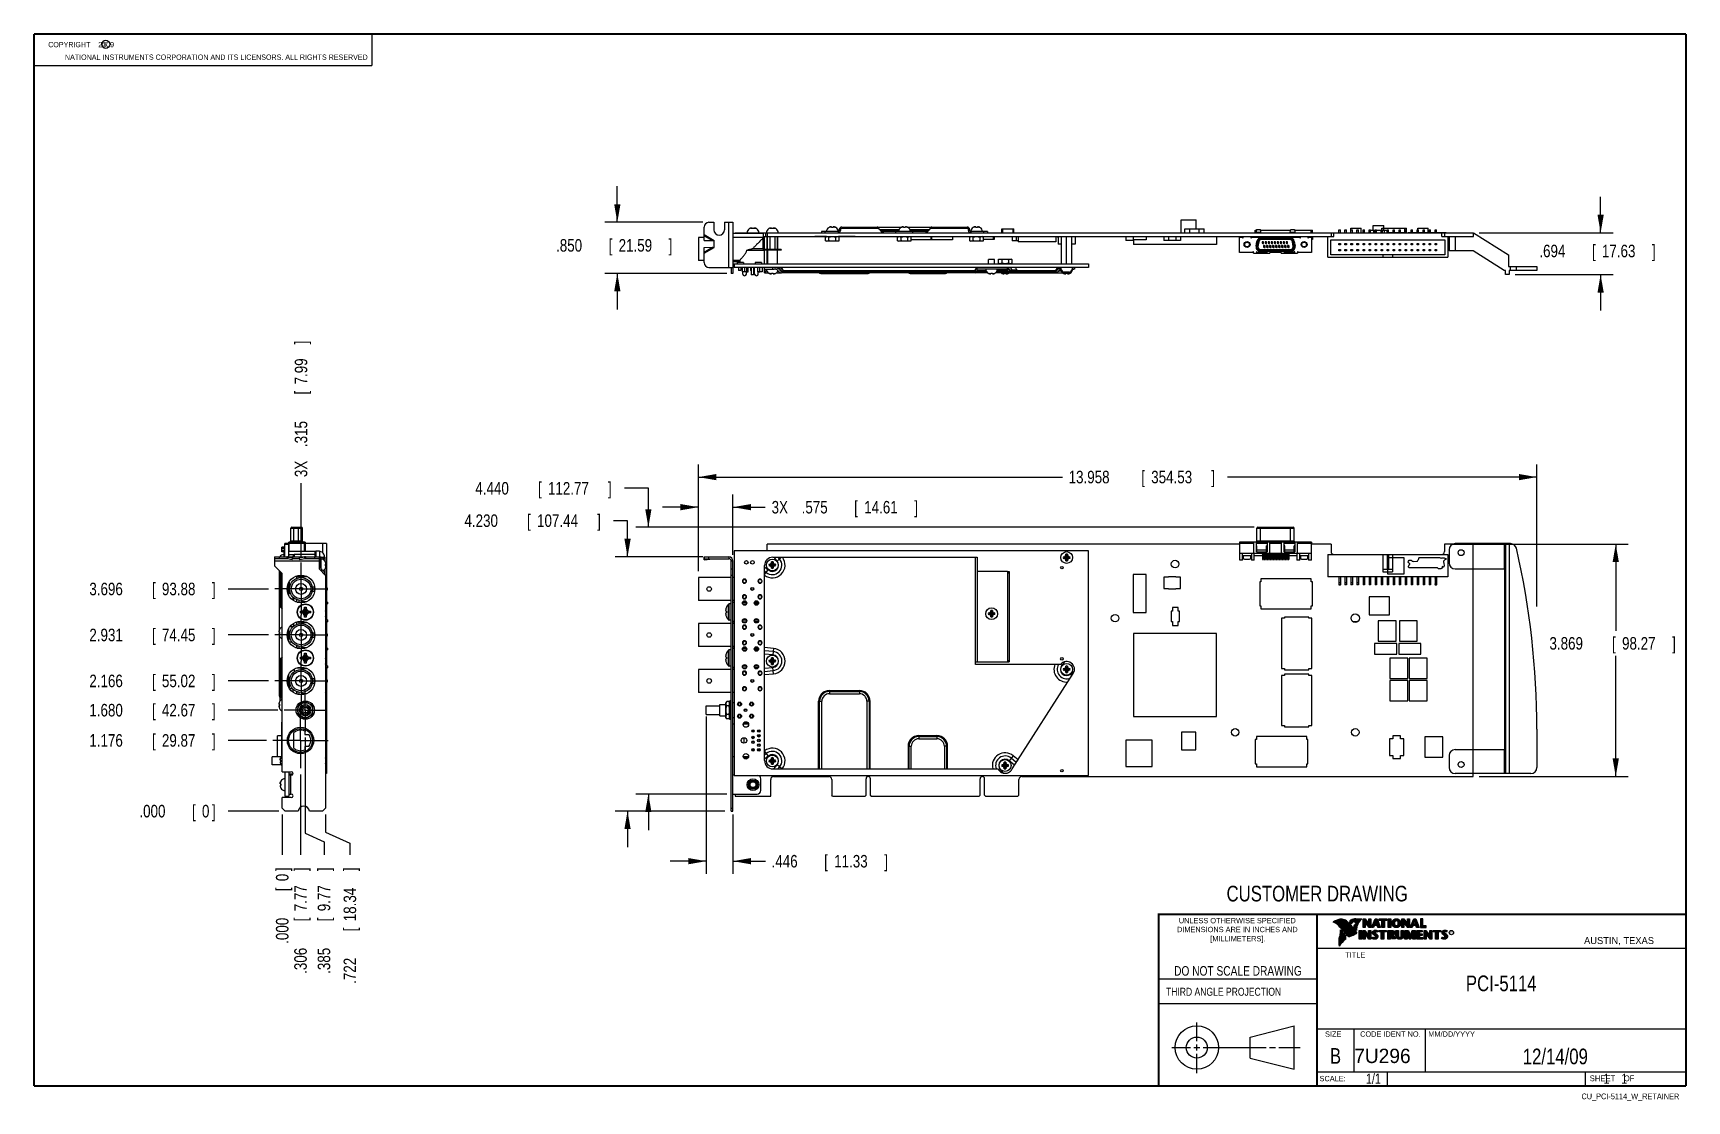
# Model space of a CAD drawing. Header units: inches. Extents: x 0.2 to 16.8, y 0.1 to 10.8.
import ezdxf
from ezdxf.enums import TextEntityAlignment as Align

# ---------------------------------------------------------------- set-up
doc = ezdxf.new("R2010")
doc.units = ezdxf.units.IN
doc.header["$LTSCALE"] = 0.935
doc.header["$MEASUREMENT"] = 0
doc.linetypes.add('CENTER', pattern=[0.6, 0.375, -0.075, 0.075, -0.075])
doc.layers.get('0').update_dxf_attribs({"linetype": 'CONTINUOUS'})
doc.layers.add('DEFAULT_1', color=7, linetype='CENTER')
doc.layers.add('DIMENSIONS', color=7, linetype='CONTINUOUS')
doc.styles.get("Standard").update_dxf_attribs({"font": 'txt', "width": 0.8})
doc.dimstyles.new('DIMSTYLE_1', dxfattribs={"dimtxt": 0.125, "dimasz": 0.18, "dimexe": 0.18, "dimexo": 0.0625, "dimgap": 0.09, "dimtad": 0, "dimtih": 1, "dimtoh": 1, "dimdec": 3, "dimlfac": 1.666667, "dimzin": 4, "dimdsep": 46, "dimtxsty": 'STANDARD', "dimblk": '_FILLED', "dimblk1": '_FILLED', "dimblk2": '_FILLED', "dimcen": 0.09, "dimadec": 0, "dimazin": 0, "dimtp": 0.001, "dimtm": 0.001, "dimtfac": 1, "dimtdec": 3, "dimtofl": 0, "dimtmove": 0, "dimatfit": 3, "dimldrblk": '_FILLED', "dimfxl": 1, "dimtolj": 1, "dimtzin": 4, "dimarcsym": 0})
doc.dimstyles.new('DIMSTYLE_2', dxfattribs={"dimtxt": 0.125, "dimasz": 0.18, "dimexe": 0.18, "dimexo": 0.0625, "dimgap": 0.09, "dimtad": 0, "dimtih": 1, "dimtoh": 1, "dimdec": 3, "dimlfac": 1.666667, "dimzin": 4, "dimdsep": 46, "dimtxsty": 'STANDARD', "dimblk": '_FILLED', "dimblk1": '_FILLED', "dimblk2": '_FILLED', "dimcen": 0.09, "dimadec": 0, "dimazin": 0, "dimtp": 0.001, "dimtm": 0.001, "dimtfac": 1, "dimtdec": 3, "dimtofl": 0, "dimtmove": 0, "dimatfit": 3, "dimldrblk": '_FILLED', "dimfxl": 1, "dimtolj": 1, "dimtzin": 4, "dimarcsym": 0})

msp = doc.modelspace()

# ---------------------------------------------------------------- texts
at = {"color": 2, "linetype": 'CONTINUOUS', "width": 0.8}
for s, height, p in [('c', 0.053, (0.94601, 10.63633)), ('NATIONAL INSTRUMENTS CORPORATION AND ITS LICENSORS. ALL RIGHTS RESERVED', 0.053, (0.55829, 10.50165)), ('THIRD ANGLE PROJECTION', 0.08, (11.55636, 1.15843))]:
    msp.add_text(s, height=height, dxfattribs=at).set_placement(p)
at = {"color": 7, "linetype": 'CONTINUOUS', "width": 0.8}
for s, height, p in [('CUSTOMER DRAWING', 0.15625, (13.06681, 2.10012)), ('DO NOT SCALE DRAWING', 0.095, (12.27541, 1.35924)), ('B', 0.15625, (13.24972, 0.47983))]:
    msp.add_text(s, height=height, dxfattribs=at).set_placement(p, align=Align.CENTER)
at = {"color": 2, "linetype": 'CONTINUOUS'}
for s, p in [('DIMENSIONS ARE IN INCHES AND', (12.26882, 1.79329)), ('UNLESS OTHERWISE SPECIFIED', (12.26882, 1.88192)), ('[MILLIMETERS].', (12.27462, 1.70154))]:
    msp.add_text(s, height=0.053254, dxfattribs=at).set_placement(p, align=Align.CENTER)
for s, height, p in [('R', 0.02174, (14.39705, 1.77824)), ('AUSTIN, TEXAS', 0.069617, (15.73268, 1.67446)), ('TITLE', 0.053254, (13.34735, 1.5397)), ('SIZE', 0.053254, (13.14508, 0.74944)), ('MM/DD/YYYY', 0.053254, (14.1765, 0.74944)), ('SCALE:', 0.053254, (13.09038, 0.30526)), ('SHEET    OF', 0.057262, (15.78922, 0.30524))]:
    msp.add_text(s, height=height, dxfattribs=at).set_placement(p)
at = {"color": 2, "linetype": 'CONTINUOUS', "width": 0.95}
msp.add_text('CODE IDENT NO.', height=0.053254, dxfattribs=at).set_placement((13.79778, 0.74944), align=Align.CENTER)
at = {"color": 7, "linetype": 'CONTINUOUS'}
msp.add_text('7U296', height=0.143155, dxfattribs=at).set_placement((13.43633, 0.4866))
at = {"color": 7, "linetype": 'CONTINUOUS', "width": 0.8}
msp.add_text('1/1', height=0.1, dxfattribs=at).set_placement((13.70254, 0.28053), align=Align.RIGHT)
at = {"color": 2, "linetype": 'CONTINUOUS', "width": 0.8}
msp.add_text('CU_PCI-5114_W_RETAINER', height=0.057262, dxfattribs=at).set_placement((16.68366, 0.12536), align=Align.RIGHT)
at = {"color": 2, "linetype": 'CONTINUOUS', "insert": (0.31251, 10.68047), "char_height": 0.053, "width": 0.8904, "attachment_point": 1}
msp.add_mtext('    COPYRIGHT    2009', dxfattribs=at)
at = {"color": 7, "linetype": 'CONTINUOUS'}
for s, insert, char_height, width, attachment_point in [('PCI-5114\\P ', (14.90514, 1.36034), 0.15625, 1, 2), ('12/14/09 ', (15.44554, 0.63066), 0.15625, 1.125, 2), ('    1    1', (15.80754, 0.38053), 0.1, 0.8, 1)]:
    msp.add_mtext(s, dxfattribs=dict(at, insert=insert, char_height=char_height, width=width, attachment_point=attachment_point))

# ---------------------------------------------------------------- blocks, each defined once
blk = doc.blocks.new('_FILLED')
at = {"color": 0, "linetype": 'BYBLOCK'}
blk.add_solid([(0, 0), (-1, 0.174), (-1, -0.174)], dxfattribs=at)
blk = doc.blocks.new('*D0')
at = {"layer": 'DIMENSIONS', "color": 2, "linetype": 'CONTINUOUS'}
for p, q in [((6.886, 5.396), (6.886, 6.461)), ((15.261, 5.043), (15.261, 6.461)), ((6.886, 6.336), (10.522, 6.336)), ((15.261, 6.336), (12.172, 6.336))]:
    blk.add_line(p, q, dxfattribs=at)
at = {"layer": 'DIMENSIONS', "color": 2, "linetype": 'CONTINUOUS', "xscale": 0.18, "yscale": 0.18, "zscale": 0.18, "rotation": 180}
blk.add_blockref('_FILLED', (6.886, 6.336), dxfattribs=at)
at = {"layer": 'DIMENSIONS', "color": 2, "linetype": 'CONTINUOUS', "xscale": 0.18, "yscale": 0.18, "zscale": 0.18}
blk.add_blockref('_FILLED', (15.261, 6.336), dxfattribs=at)
at = {"layer": 'DIMENSIONS', "color": 2, "linetype": 'CONTINUOUS', "width": 0.8}
for s, p in [('13.958', (10.584, 6.274)), ('[', (11.309, 6.274)), ('354.53', (11.409, 6.274)), (']', (12.009, 6.274))]:
    blk.add_text(s, height=0.125, dxfattribs=at).set_placement(p)
blk = doc.blocks.new('*D1')
at = {"layer": 'DIMENSIONS', "color": 2, "linetype": 'CONTINUOUS'}
for p, q in [((14.401, 5.668), (16.174, 5.668)), ((16.049, 5.668), (16.049, 4.801)), ((16.049, 3.347), (16.049, 4.551)), ((14.686, 3.347), (16.174, 3.347))]:
    blk.add_line(p, q, dxfattribs=at)
at = {"layer": 'DIMENSIONS', "color": 2, "linetype": 'CONTINUOUS', "xscale": 0.18, "yscale": 0.18, "zscale": 0.18}
for p, rotation in [((16.049, 5.668), 90), ((16.049, 3.347), 270)]:
    blk.add_blockref('_FILLED', p, dxfattribs=dict(at, rotation=rotation))
at = {"layer": 'DIMENSIONS', "color": 2, "linetype": 'CONTINUOUS', "width": 0.8}
for s, p in [('3.869', (15.387, 4.614)), ('[', (16.012, 4.614)), ('98.27', (16.112, 4.614)), (']', (16.612, 4.614))]:
    blk.add_text(s, height=0.125, dxfattribs=at).set_placement(p)
blk = doc.blocks.new('*D2')
at = {"layer": 'DIMENSIONS', "color": 2, "linetype": 'CONTINUOUS'}
for p, q in [((6.886, 5.396), (6.886, 6.161)), ((7.231, 5.56), (7.231, 6.161)), ((6.886, 6.036), (6.526, 6.036)), ((7.231, 6.036), (7.554, 6.036))]:
    blk.add_line(p, q, dxfattribs=at)
at = {"layer": 'DIMENSIONS', "color": 2, "linetype": 'CONTINUOUS', "xscale": 0.18, "yscale": 0.18, "zscale": 0.18}
blk.add_blockref('_FILLED', (6.886, 6.036), dxfattribs=at)
at = {"layer": 'DIMENSIONS', "color": 2, "linetype": 'CONTINUOUS', "xscale": 0.18, "yscale": 0.18, "zscale": 0.18, "rotation": 180}
blk.add_blockref('_FILLED', (7.231, 6.036), dxfattribs=at)
at = {"layer": 'DIMENSIONS', "color": 2, "linetype": 'CONTINUOUS', "width": 0.8}
for s, p in [('3X ', (7.617, 5.973)), ('.575', (7.917, 5.973)), ('[', (8.442, 5.973)), ('14.61', (8.542, 5.973)), (']', (9.042, 5.973))]:
    blk.add_text(s, height=0.125, dxfattribs=at).set_placement(p)
blk = doc.blocks.new('*D3')
at = {"layer": 'DIMENSIONS', "color": 2, "linetype": 'CONTINUOUS'}
for p, q in [((6.386, 6.225), (6.146, 6.225)), ((6.386, 5.836), (6.386, 6.225)), ((12.438, 5.836), (6.261, 5.836)), ((7.169, 3.172), (6.261, 3.172)), ((6.386, 3.172), (6.386, 2.812))]:
    blk.add_line(p, q, dxfattribs=at)
at = {"layer": 'DIMENSIONS', "color": 2, "linetype": 'CONTINUOUS', "xscale": 0.18, "yscale": 0.18, "zscale": 0.18}
for p, rotation in [((6.386, 5.836), 270), ((6.386, 3.172), 90)]:
    blk.add_blockref('_FILLED', p, dxfattribs=dict(at, rotation=rotation))
at = {"layer": 'DIMENSIONS', "color": 2, "linetype": 'CONTINUOUS', "width": 0.8}
for s, p in [('4.440', (4.658, 6.162)), ('[', (5.283, 6.162)), ('112.77', (5.383, 6.162)), (']', (5.983, 6.162))]:
    blk.add_text(s, height=0.125, dxfattribs=at).set_placement(p)
blk = doc.blocks.new('*D4')
at = {"layer": 'DIMENSIONS', "color": 2, "linetype": 'CONTINUOUS'}
for p, q in [((6.178, 5.901), (6.037, 5.901)), ((6.178, 5.54), (6.178, 5.901)), ((6.929, 5.54), (6.053, 5.54)), ((7.151, 3.002), (6.053, 3.002)), ((6.178, 3.002), (6.178, 2.642))]:
    blk.add_line(p, q, dxfattribs=at)
at = {"layer": 'DIMENSIONS', "color": 2, "linetype": 'CONTINUOUS', "xscale": 0.18, "yscale": 0.18, "zscale": 0.18}
for p, rotation in [((6.178, 5.54), 270), ((6.178, 3.002), 90)]:
    blk.add_blockref('_FILLED', p, dxfattribs=dict(at, rotation=rotation))
at = {"layer": 'DIMENSIONS', "color": 2, "linetype": 'CONTINUOUS', "width": 0.8}
for s, p in [('4.230', (4.549, 5.839)), ('[', (5.174, 5.839)), ('107.44', (5.274, 5.839)), (']', (5.874, 5.839))]:
    blk.add_text(s, height=0.125, dxfattribs=at).set_placement(p)
blk = doc.blocks.new('*D5')
at = {"layer": 'DIMENSIONS', "color": 2, "linetype": 'CONTINUOUS'}
for p, q in [((6.964, 3.947), (6.964, 2.377)), ((7.231, 2.969), (7.231, 2.377)), ((6.964, 2.502), (6.604, 2.502)), ((7.231, 2.502), (7.555, 2.502))]:
    blk.add_line(p, q, dxfattribs=at)
at = {"layer": 'DIMENSIONS', "color": 2, "linetype": 'CONTINUOUS', "xscale": 0.18, "yscale": 0.18, "zscale": 0.18}
blk.add_blockref('_FILLED', (6.964, 2.502), dxfattribs=at)
at = {"layer": 'DIMENSIONS', "color": 2, "linetype": 'CONTINUOUS', "xscale": 0.18, "yscale": 0.18, "zscale": 0.18, "rotation": 180}
blk.add_blockref('_FILLED', (7.231, 2.502), dxfattribs=at)
at = {"layer": 'DIMENSIONS', "color": 2, "linetype": 'CONTINUOUS', "width": 0.8}
for s, p in [('.446', (7.617, 2.439)), ('[', (8.142, 2.439)), ('11.33', (8.242, 2.439)), (']', (8.742, 2.439))]:
    blk.add_text(s, height=0.125, dxfattribs=at).set_placement(p)
blk = doc.blocks.new('*D6')
at = {"layer": 'DIMENSIONS', "color": 2, "linetype": 'CONTINUOUS'}
for p, q in [((15.898, 8.775), (15.898, 9.135)), ((14.686, 8.775), (16.023, 8.775)), ((15.046, 8.358), (16.023, 8.358)), ((15.898, 8.358), (15.898, 7.998))]:
    blk.add_line(p, q, dxfattribs=at)
at = {"layer": 'DIMENSIONS', "color": 2, "linetype": 'CONTINUOUS', "xscale": 0.18, "yscale": 0.18, "zscale": 0.18}
for p, rotation in [((15.898, 8.775), 270), ((15.898, 8.358), 90)]:
    blk.add_blockref('_FILLED', p, dxfattribs=dict(at, rotation=rotation))
at = {"layer": 'DIMENSIONS', "color": 2, "linetype": 'CONTINUOUS', "width": 0.8}
for s, p in [('.694', (15.286, 8.531)), ('[', (15.811, 8.531)), ('17.63', (15.911, 8.531)), (']', (16.411, 8.531))]:
    blk.add_text(s, height=0.125, dxfattribs=at).set_placement(p)
blk = doc.blocks.new('*D7')
at = {"layer": 'DIMENSIONS', "color": 2, "linetype": 'CONTINUOUS'}
for p, q in [((6.076, 8.88), (6.076, 9.24)), ((6.929, 8.88), (5.951, 8.88)), ((7.169, 8.37), (5.951, 8.37)), ((6.076, 8.37), (6.076, 8.01))]:
    blk.add_line(p, q, dxfattribs=at)
at = {"layer": 'DIMENSIONS', "color": 2, "linetype": 'CONTINUOUS', "xscale": 0.18, "yscale": 0.18, "zscale": 0.18}
for p, rotation in [((6.076, 8.88), 270), ((6.076, 8.37), 90)]:
    blk.add_blockref('_FILLED', p, dxfattribs=dict(at, rotation=rotation))
at = {"layer": 'DIMENSIONS', "color": 2, "linetype": 'CONTINUOUS', "width": 0.8}
for s, p in [('.850', (5.464, 8.587)), ('[', (5.989, 8.587)), ('21.59', (6.089, 8.587)), (']', (6.589, 8.587))]:
    blk.add_text(s, height=0.125, dxfattribs=at).set_placement(p)
blk = doc.blocks.new('*D8')
at = {"layer": 'DIMENSIONS', "color": 2, "linetype": 'CONTINUOUS'}
blk.add_line((2.572, 3.707), (2.19, 3.707), dxfattribs=at)
at = {"layer": 'DIMENSIONS', "color": 2, "linetype": 'CONTINUOUS', "width": 0.8}
for s, p in [('1.176', (0.802, 3.645)), ('[', (1.427, 3.645)), ('29.87', (1.527, 3.645)), (']', (2.027, 3.645))]:
    blk.add_text(s, height=0.125, dxfattribs=at).set_placement(p)
blk = doc.blocks.new('*D9')
at = {"layer": 'DIMENSIONS', "color": 2, "linetype": 'CONTINUOUS'}
blk.add_line((2.685, 4.01), (2.19, 4.01), dxfattribs=at)
at = {"layer": 'DIMENSIONS', "color": 2, "linetype": 'CONTINUOUS', "width": 0.8}
for s, p in [('1.680', (0.802, 3.947)), ('[', (1.427, 3.947)), ('42.67', (1.527, 3.947)), (']', (2.027, 3.947))]:
    blk.add_text(s, height=0.125, dxfattribs=at).set_placement(p)
blk = doc.blocks.new('*D10')
at = {"layer": 'DIMENSIONS', "color": 2, "linetype": 'CONTINUOUS'}
blk.add_line((2.591, 4.301), (2.19, 4.301), dxfattribs=at)
at = {"layer": 'DIMENSIONS', "color": 2, "linetype": 'CONTINUOUS', "width": 0.8}
for s, p in [('2.166', (0.802, 4.239)), ('[', (1.427, 4.239)), ('55.02', (1.527, 4.239)), (']', (2.027, 4.239))]:
    blk.add_text(s, height=0.125, dxfattribs=at).set_placement(p)
blk = doc.blocks.new('*D11')
at = {"layer": 'DIMENSIONS', "color": 2, "linetype": 'CONTINUOUS'}
blk.add_line((2.591, 4.76), (2.19, 4.76), dxfattribs=at)
at = {"layer": 'DIMENSIONS', "color": 2, "linetype": 'CONTINUOUS', "width": 0.8}
for s, p in [('2.931', (0.802, 4.698)), ('[', (1.427, 4.698)), ('74.45', (1.527, 4.698)), (']', (2.027, 4.698))]:
    blk.add_text(s, height=0.125, dxfattribs=at).set_placement(p)
blk = doc.blocks.new('*D12')
at = {"layer": 'DIMENSIONS', "color": 2, "linetype": 'CONTINUOUS'}
blk.add_line((2.591, 5.219), (2.19, 5.219), dxfattribs=at)
at = {"layer": 'DIMENSIONS', "color": 2, "linetype": 'CONTINUOUS', "width": 0.8}
for s, p in [('[', (1.427, 5.157)), (']', (2.027, 5.157)), ('3.696', (0.802, 5.157)), ('93.88', (1.527, 5.157))]:
    blk.add_text(s, height=0.125, dxfattribs=at).set_placement(p)
blk = doc.blocks.new('*D13')
at = {"layer": 'DIMENSIONS', "color": 2, "linetype": 'CONTINUOUS'}
blk.add_line((2.696, 3.002), (2.19, 3.002), dxfattribs=at)
at = {"layer": 'DIMENSIONS', "color": 2, "linetype": 'CONTINUOUS', "width": 0.8}
for s, p in [('.000', (1.302, 2.939)), ('[', (1.827, 2.939)), ('0', (1.927, 2.939)), (']', (2.027, 2.939))]:
    blk.add_text(s, height=0.125, dxfattribs=at).set_placement(p)
blk = doc.blocks.new('*D14')
at = {"layer": 'DIMENSIONS', "color": 2, "linetype": 'CONTINUOUS'}
blk.add_line((2.911, 3.368), (2.911, 2.564), dxfattribs=at)
at = {"layer": 'DIMENSIONS', "color": 2, "linetype": 'CONTINUOUS', "width": 0.8}
for s, p in [(']', (2.974, 2.402)), ('7.77', (2.974, 2.002)), ('[', (2.974, 1.902)), ('.306', (2.974, 1.377))]:
    blk.add_text(s, height=0.125, rotation=90, dxfattribs=at).set_placement(p)
blk = doc.blocks.new('*D15')
at = {"layer": 'DIMENSIONS', "color": 2, "linetype": 'CONTINUOUS'}
for p, q in [((3.161, 2.969), (3.161, 2.79)), ((3.161, 2.79), (3.405, 2.681)), ((3.405, 2.681), (3.405, 2.564))]:
    blk.add_line(p, q, dxfattribs=at)
at = {"layer": 'DIMENSIONS', "color": 2, "linetype": 'CONTINUOUS', "width": 0.8}
for s, p in [(']', (3.467, 2.402)), ('18.34', (3.467, 1.902)), ('[', (3.467, 1.802)), ('.722', (3.467, 1.277))]:
    blk.add_text(s, height=0.125, rotation=90, dxfattribs=at).set_placement(p)
blk = doc.blocks.new('*D16')
at = {"layer": 'DIMENSIONS', "color": 2, "linetype": 'CONTINUOUS'}
for p, q in [((2.959, 3.736), (2.959, 2.78)), ((2.959, 2.78), (3.146, 2.695)), ((3.146, 2.695), (3.146, 2.564))]:
    blk.add_line(p, q, dxfattribs=at)
at = {"layer": 'DIMENSIONS', "color": 2, "linetype": 'CONTINUOUS', "width": 0.8}
for s, p in [(']', (3.208, 2.402)), ('9.77', (3.208, 2.002)), ('[', (3.208, 1.902)), ('.385', (3.208, 1.377))]:
    blk.add_text(s, height=0.125, rotation=90, dxfattribs=at).set_placement(p)
blk = doc.blocks.new('*D17')
at = {"layer": 'DIMENSIONS', "color": 2, "linetype": 'CONTINUOUS'}
blk.add_line((2.917, 5.545), (2.917, 6.274), dxfattribs=at)
at = {"layer": 'DIMENSIONS', "color": 2, "linetype": 'CONTINUOUS', "width": 0.8}
for s, p in [(']', (2.979, 7.661)), ('7.99', (2.979, 7.261)), ('[', (2.979, 7.161)), ('.315', (2.979, 6.636)), ('3X ', (2.979, 6.336))]:
    blk.add_text(s, height=0.125, rotation=90, dxfattribs=at).set_placement(p)
blk = doc.blocks.new('*D18')
at = {"layer": 'DIMENSIONS', "color": 2, "linetype": 'CONTINUOUS'}
blk.add_line((2.728, 2.969), (2.728, 2.564), dxfattribs=at)
at = {"layer": 'DIMENSIONS', "color": 2, "linetype": 'CONTINUOUS', "width": 0.8}
for s, p in [(']', (2.791, 2.402)), ('0', (2.791, 2.302)), ('[', (2.791, 2.202)), ('.000', (2.791, 1.677))]:
    blk.add_text(s, height=0.125, rotation=90, dxfattribs=at).set_placement(p)

# ---------------------------------------------------------------- dimensions: what is measured, and where the dimension line sits
at = {"layer": 'DIMENSIONS', "color": 2, "linetype": 'CONTINUOUS'}
for base, p1, p2, angle, picture, middle in [((6.07622, 8.36951), (6.92884, 8.87951), (7.16884, 8.36951), 270, '*D7', (6.07622, 8.64949)), ((15.89807, 8.35811), (14.68644, 8.77451), (15.04589, 8.35811), 270, '*D6', (15.89807, 8.59302)), ((6.88634, 6.33603), (15.26114, 5.04296), (6.88634, 5.39637), 180, '*D0', (11.34682, 6.33603)), ((6.38634, 5.83603), (7.16884, 3.17207), (12.43805, 5.83603), 90, '*D3', (5.37068, 6.22467)), ((6.17837, 3.00167), (6.92884, 5.53967), (7.15084, 3.00167), 270, '*D4', (5.26176, 5.90146)), ((16.04901, 5.66807), (14.68644, 3.34667), (14.40144, 5.66807), 90, '*D1', (16.04901, 4.67639)), ((6.96374, 2.50167), (7.23134, 2.96917), (6.96374, 3.94717), 180, '*D5', (8.22992, 2.50167))]:
    dim = msp.add_linear_dim(base=base, p1=p1, p2=p2, angle=angle, dimstyle='DIMSTYLE_1', dxfattribs=at)
    dim.commit()
    dim.dimension.update_dxf_attribs({"geometry": picture, "text_midpoint": middle, "dimtype": 160})
dim = msp.add_ordinate_dim(feature_location=(2.91687, 5.54477), offset=(0, 0.72875), dtype=1, origin=(2.72802, 3.13607), text='3X <>', dimstyle='DIMSTYLE_2', dxfattribs=at)
dim.commit()
dim.dimension.update_dxf_attribs({"geometry": '*D17', "text_midpoint": (2.91687, 7.04853)})
dim = msp.add_linear_dim(base=(7.23134, 6.03575), p1=(6.88634, 5.39637), p2=(7.23134, 5.56017), text='3X <>', dimstyle='DIMSTYLE_1', dxfattribs=at)
dim.commit()
dim.dimension.update_dxf_attribs({"geometry": '*D2', "text_midpoint": (8.37918, 6.03575), "dimtype": 160})
for feature_location, offset, dtype, origin, picture, middle in [((2.59137, 5.21927), (-0.40165, 0), 0, (2.75802, 3.00167), '*D12', (1.46472, 5.21927)), ((2.59137, 4.76027), (-0.40165, 0), 0, (2.75802, 3.00167), '*D11', (1.46472, 4.76027)), ((2.59137, 4.30127), (-0.40165, 0), 0, (2.75802, 3.00167), '*D10', (1.46472, 4.30127)), ((2.68477, 4.00967), (-0.49505, 0), 0, (2.75802, 3.00167), '*D9', (1.46472, 4.00967)), ((2.57247, 3.70727), (-0.38275, 0), 0, (2.75802, 3.00167), '*D8', (1.46472, 3.70727)), ((2.95887, 3.73557), (0.18694, -1.1714), 0, (2.72802, 3.03167), '*D16', (3.14581, 1.93917)), ((2.91147, 3.36827), (0, -0.8041), 1, (2.72802, 3.03167), '*D14', (2.91147, 1.93917)), ((2.6955184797, 3.0016724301), (-0.5058, 0), 0, (2.7580184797, 3.0016724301), '*D13', (1.7147184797, 3.0016724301)), ((2.7280184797, 2.9691724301), (0, -0.405), 1, (2.7280184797, 3.0316724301), '*D18', (2.7280184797, 2.0891724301)), ((3.16122, 2.96917), (0.24351, -0.405), 0, (2.72802, 3.03167), '*D15', (3.40473, 1.88917))]:
    dim = msp.add_ordinate_dim(feature_location=feature_location, offset=offset, dtype=dtype, origin=origin, dimstyle='DIMSTYLE_2', dxfattribs=at)
    dim.commit()
    dim.dimension.update_dxf_attribs({"geometry": picture, "text_midpoint": middle})

# ---------------------------------------------------------------- linework, layer by layer
at = {"color": 2, "linetype": 'CONTINUOUS'}
for p, q in [((0.25001, 10.7586), (3.62501, 10.7586)), ((0.25001, 10.7586), (0.25001, 10.4456)), ((3.62501, 10.7586), (3.62501, 10.4456)), ((0.25001, 10.4456), (3.62501, 10.4456)), ((13.06524, 1.96953), (16.74504, 1.96953)), ((13.06524, 1.96953), (13.06524, 0.26053)), ((13.23112, 1.89338), (13.23112, 1.89487)), ((13.23467, 1.89211), (13.23467, 1.89717)), ((13.23823, 1.89072), (13.23823, 1.89937)), ((13.24178, 1.88921), (13.24178, 1.90148)), ((13.24534, 1.88757), (13.24534, 1.90349)), ((13.24889, 1.8858), (13.24889, 1.90537)), ((13.25245, 1.88389), (13.25245, 1.90695)), ((13.256, 1.88183), (13.256, 1.90844)), ((13.25955, 1.87962), (13.25955, 1.90983)), ((13.26311, 1.87724), (13.26311, 1.91114)), ((13.26666, 1.87469), (13.26666, 1.91236)), ((13.27022, 1.87195), (13.27022, 1.9135)), ((13.27377, 1.86901), (13.27377, 1.91455)), ((13.27733, 1.86584), (13.27733, 1.91553)), ((13.28088, 1.86243), (13.28088, 1.91642)), ((13.28444, 1.85873), (13.28444, 1.91727)), ((13.28799, 1.85487), (13.28799, 1.91812)), ((13.29154, 1.85098), (13.29154, 1.91881)), ((13.2951, 1.84706), (13.2951, 1.91935)), ((13.29865, 1.84311), (13.29865, 1.91976)), ((13.30221, 1.83913), (13.30221, 1.92002)), ((13.30576, 1.83512), (13.30576, 1.92013)), ((13.30932, 1.83108), (13.30932, 1.92011)), ((13.31287, 1.82701), (13.31287, 1.91995)), ((13.31643, 1.8229), (13.31643, 1.91964)), ((13.31998, 1.81877), (13.31998, 1.91919)), ((13.32353, 1.8146), (13.32353, 1.9186)), ((13.32709, 1.8104), (13.32709, 1.91788)), ((13.33064, 1.80617), (13.33064, 1.91718)), ((13.3342, 1.80197), (13.3342, 1.91628)), ((13.33775, 1.79782), (13.33775, 1.91515)), ((13.34131, 1.79371), (13.34131, 1.91378)), ((13.34486, 1.78966), (13.34486, 1.91216)), ((13.34841, 1.78565), (13.34841, 1.91026)), ((13.35197, 1.78168), (13.35197, 1.90806)), ((13.35552, 1.77776), (13.35552, 1.90551)), ((13.35908, 1.77389), (13.35908, 1.90255)), ((13.36263, 1.77005), (13.36263, 1.89912)), ((13.36619, 1.76626), (13.36619, 1.89522)), ((13.36974, 1.76251), (13.36974, 1.89151)), ((13.3733, 1.75881), (13.3733, 1.88779)), ((13.37685, 1.75559), (13.37685, 1.88406)), ((13.3804, 1.75292), (13.3804, 1.88032)), ((13.38396, 1.75121), (13.38396, 1.87658)), ((13.38751, 1.75092), (13.38751, 1.87282)), ((13.40222, 1.87796), (13.39013, 1.89218)), ((13.39107, 1.7518), (13.39107, 1.86907)), ((13.40289, 1.88104), (13.39274, 1.89296)), ((13.39462, 1.89075), (13.39462, 1.89989)), ((13.39462, 1.75332), (13.39462, 1.8653)), ((13.39818, 1.88658), (13.39818, 1.90616)), ((13.39818, 1.75478), (13.39818, 1.86153)), ((13.40173, 1.8824), (13.40173, 1.91011)), ((13.40173, 1.75627), (13.40173, 1.85744)), ((13.40529, 1.88228), (13.40529, 1.91288)), ((13.40529, 1.75779), (13.40529, 1.85313)), ((13.40884, 1.88443), (13.40884, 1.91496)), ((13.40884, 1.75933), (13.40884, 1.84883)), ((13.41239, 1.88698), (13.41239, 1.91671)), ((13.41239, 1.76089), (13.41239, 1.84452)), ((13.41595, 1.89003), (13.41595, 1.91816)), ((13.41595, 1.76248), (13.41595, 1.84021)), ((13.4195, 1.89369), (13.4195, 1.91934)), ((13.4195, 1.76409), (13.4195, 1.83591)), ((13.42306, 1.89637), (13.42306, 1.92027)), ((13.42306, 1.76573), (13.42306, 1.83161)), ((13.42661, 1.89822), (13.42661, 1.92095)), ((13.42661, 1.76739), (13.42661, 1.8273)), ((13.43017, 1.89946), (13.43017, 1.92144)), ((13.43017, 1.76908), (13.43017, 1.823)), ((13.44136, 1.83283), (13.43192, 1.84365)), ((13.43372, 1.89972), (13.43372, 1.92195)), ((13.43372, 1.7708), (13.43372, 1.8187)), ((13.44327, 1.83444), (13.4349, 1.84404)), ((13.43727, 1.89906), (13.43727, 1.9224)), ((13.43727, 1.84132), (13.43727, 1.84907)), ((13.44083, 1.89795), (13.44083, 1.92278)), ((13.44083, 1.83724), (13.44083, 1.85725)), ((13.44438, 1.89725), (13.44438, 1.9231)), ((13.44438, 1.83308), (13.44438, 1.86652)), ((13.44794, 1.89688), (13.44794, 1.92337)), ((13.44794, 1.82881), (13.44794, 1.87298)), ((13.45149, 1.89664), (13.45149, 1.92357)), ((13.45149, 1.82467), (13.45149, 1.8764)), ((13.45293, 1.92614), (13.51325, 1.92706)), ((13.453, 1.92364), (13.50667, 1.92446)), ((13.45505, 1.8965), (13.45505, 1.92367)), ((13.45505, 1.82065), (13.45505, 1.87803)), ((13.4586, 1.89642), (13.4586, 1.92372)), ((13.4586, 1.83026), (13.4586, 1.87896)), ((13.46216, 1.89573), (13.46216, 1.92378)), ((13.46216, 1.85354), (13.46216, 1.87953)), ((13.46571, 1.8935), (13.46571, 1.92383)), ((13.46571, 1.8636), (13.46571, 1.87975)), ((13.46926, 1.87203), (13.46926, 1.92389)), ((13.47282, 1.87938), (13.47282, 1.92394)), ((13.47637, 1.88593), (13.47637, 1.92399)), ((13.47993, 1.89186), (13.47993, 1.92405)), ((13.48348, 1.89728), (13.48348, 1.9241)), ((13.48704, 1.90228), (13.48704, 1.92416)), ((13.49059, 1.90692), (13.49059, 1.92421)), ((13.49415, 1.91125), (13.49415, 1.92427)), ((13.4977, 1.9153), (13.4977, 1.92432)), ((13.50125, 1.9191), (13.50125, 1.92437)), ((13.52607, 1.92627), (13.54513, 1.92627)), ((13.52607, 1.83895), (13.52607, 1.92627)), ((13.54661, 1.83895), (13.52607, 1.83895)), ((13.5286, 1.92374), (13.54388, 1.92374)), ((13.5286, 1.84148), (13.5286, 1.92374)), ((13.54409, 1.84148), (13.5286, 1.84148)), ((13.53324, 1.84148), (13.53324, 1.92374)), ((13.53672, 1.84148), (13.53672, 1.92374)), ((13.5402, 1.84148), (13.5402, 1.92374)), ((13.54409, 1.89763), (13.54367, 1.92374)), ((13.54388, 1.92374), (13.58542, 1.86899)), ((13.58728, 1.84148), (13.54409, 1.89763)), ((13.54409, 1.89763), (13.54409, 1.84148)), ((13.54513, 1.92627), (13.58289, 1.87651)), ((13.58603, 1.83895), (13.54661, 1.89019)), ((13.54661, 1.89019), (13.54661, 1.83895)), ((13.54715, 1.89365), (13.54715, 1.91943)), ((13.55062, 1.88913), (13.55062, 1.91485)), ((13.5541, 1.88461), (13.5541, 1.91027)), ((13.55757, 1.8801), (13.55757, 1.90569)), ((13.56105, 1.87558), (13.56105, 1.90111)), ((13.56452, 1.87106), (13.56452, 1.89653)), ((13.568, 1.86654), (13.568, 1.89195)), ((13.57147, 1.86202), (13.57147, 1.88737)), ((13.57495, 1.85751), (13.57495, 1.88279)), ((13.57843, 1.85299), (13.57843, 1.8782)), ((13.5819, 1.84847), (13.5819, 1.87362)), ((13.58289, 1.92627), (13.60361, 1.92627)), ((13.58289, 1.87651), (13.58289, 1.92627)), ((13.58538, 1.84395), (13.58542, 1.86899)), ((13.58542, 1.92374), (13.60109, 1.92374)), ((13.58542, 1.86899), (13.58542, 1.92374)), ((13.60361, 1.83895), (13.58603, 1.83895)), ((13.60109, 1.84148), (13.58728, 1.84148)), ((13.58885, 1.84148), (13.58885, 1.92374)), ((13.59233, 1.84148), (13.59233, 1.92374)), ((13.5958, 1.84148), (13.5958, 1.92374)), ((13.59928, 1.84148), (13.59928, 1.92374)), ((13.60109, 1.92374), (13.60109, 1.84148)), ((13.60361, 1.92627), (13.60361, 1.83895)), ((13.60876, 1.83899), (13.6444, 1.92621)), ((13.6294, 1.83899), (13.60876, 1.83899)), ((13.61252, 1.84151), (13.6461, 1.92368)), ((13.6277, 1.84151), (13.61252, 1.84151)), ((13.61666, 1.84151), (13.61666, 1.85163)), ((13.62013, 1.84151), (13.62013, 1.86014)), ((13.62361, 1.84151), (13.62361, 1.86864)), ((13.62708, 1.84151), (13.62708, 1.87715)), ((13.63607, 1.86235), (13.6277, 1.84151)), ((13.63778, 1.85982), (13.6294, 1.83899)), ((13.63056, 1.84863), (13.63056, 1.88565)), ((13.63403, 1.85728), (13.63403, 1.89416)), ((13.66648, 1.86235), (13.63607, 1.86235)), ((13.63751, 1.86235), (13.63751, 1.90266)), ((13.66466, 1.85982), (13.63778, 1.85982)), ((13.63884, 1.87112), (13.65003, 1.90732)), ((13.66391, 1.87112), (13.63884, 1.87112)), ((13.64098, 1.87806), (13.64098, 1.91116)), ((13.64098, 1.86235), (13.64098, 1.87112)), ((13.64227, 1.87365), (13.65189, 1.90479)), ((13.6606, 1.87365), (13.64227, 1.87365)), ((13.6444, 1.92621), (13.66641, 1.92621)), ((13.64446, 1.88931), (13.64446, 1.91967)), ((13.64446, 1.86235), (13.64446, 1.87112)), ((13.6461, 1.92368), (13.66467, 1.92368)), ((13.64793, 1.90055), (13.64793, 1.92368)), ((13.64793, 1.86235), (13.64793, 1.87112)), ((13.65003, 1.90732), (13.65407, 1.90732)), ((13.65141, 1.90732), (13.65141, 1.92368)), ((13.65141, 1.86235), (13.65141, 1.87112)), ((13.65189, 1.90479), (13.65213, 1.90479)), ((13.65213, 1.90479), (13.6606, 1.87365)), ((13.65407, 1.90732), (13.66391, 1.87112)), ((13.65489, 1.90431), (13.65489, 1.92368)), ((13.65489, 1.86235), (13.65489, 1.87112)), ((13.65836, 1.89153), (13.65836, 1.92368)), ((13.65836, 1.86235), (13.65836, 1.87112)), ((13.66184, 1.87875), (13.66184, 1.92368)), ((13.66184, 1.86235), (13.66184, 1.87112)), ((13.67167, 1.83899), (13.66466, 1.85982)), ((13.66467, 1.92368), (13.69586, 1.84151)), ((13.66531, 1.86235), (13.66531, 1.92199)), ((13.66641, 1.92621), (13.69953, 1.83899)), ((13.67349, 1.84151), (13.66648, 1.86235)), ((13.66879, 1.85548), (13.66879, 1.91284)), ((13.69953, 1.83899), (13.67167, 1.83899)), ((13.67226, 1.84516), (13.67226, 1.90368)), ((13.69586, 1.84151), (13.67349, 1.84151)), ((13.67574, 1.84151), (13.67574, 1.89453)), ((13.67921, 1.84151), (13.67921, 1.88537)), ((13.68269, 1.84151), (13.68269, 1.87622)), ((13.68616, 1.84151), (13.68616, 1.86706)), ((13.68662, 1.92621), (13.76343, 1.92621)), ((13.68662, 1.90994), (13.68662, 1.92621)), ((13.71181, 1.90994), (13.68662, 1.90994)), ((13.68915, 1.92368), (13.7609, 1.92368)), ((13.68915, 1.91247), (13.68915, 1.92368)), ((13.71434, 1.91247), (13.68915, 1.91247)), ((13.68964, 1.84151), (13.68964, 1.85791)), ((13.69312, 1.91247), (13.69312, 1.92368)), ((13.69312, 1.84151), (13.69312, 1.84875)), ((13.69659, 1.91247), (13.69659, 1.92368)), ((13.70007, 1.91247), (13.70007, 1.92368)), ((13.70354, 1.91247), (13.70354, 1.92368)), ((13.70702, 1.91247), (13.70702, 1.92368)), ((13.71049, 1.91247), (13.71049, 1.92368)), ((13.71181, 1.83899), (13.71181, 1.90994)), ((13.73824, 1.83899), (13.71181, 1.83899)), ((13.71434, 1.91247), (13.71397, 1.92368)), ((13.71434, 1.84151), (13.71434, 1.91247)), ((13.73571, 1.84151), (13.71434, 1.84151)), ((13.71744, 1.84151), (13.71744, 1.92368)), ((13.72092, 1.84151), (13.72092, 1.92368)), ((13.72439, 1.84151), (13.72439, 1.92368)), ((13.72787, 1.84151), (13.72787, 1.92368)), ((13.73135, 1.84151), (13.73135, 1.92368)), ((13.73571, 1.91247), (13.73482, 1.92368)), ((13.7609, 1.91247), (13.73571, 1.91247)), ((13.73571, 1.91247), (13.73571, 1.84151)), ((13.76343, 1.90994), (13.73824, 1.90994)), ((13.73824, 1.90994), (13.73824, 1.83899)), ((13.7383, 1.91247), (13.7383, 1.92368)), ((13.74177, 1.91247), (13.74177, 1.92368)), ((13.74525, 1.91247), (13.74525, 1.92368)), ((13.74872, 1.91247), (13.74872, 1.92368)), ((13.7522, 1.91247), (13.7522, 1.92368)), ((13.75567, 1.91247), (13.75567, 1.92368)), ((13.75915, 1.91247), (13.75915, 1.92368)), ((13.7609, 1.92368), (13.7609, 1.91247)), ((13.76343, 1.92621), (13.76343, 1.90994)), ((13.77684, 1.92621), (13.80314, 1.92621)), ((13.77684, 1.83899), (13.77684, 1.92621)), ((13.80314, 1.83899), (13.77684, 1.83899)), ((13.77937, 1.92368), (13.80061, 1.92368)), ((13.77937, 1.84151), (13.77937, 1.92368)), ((13.80061, 1.84151), (13.77937, 1.84151)), ((13.78348, 1.84151), (13.78348, 1.92368)), ((13.78695, 1.84151), (13.78695, 1.92368)), ((13.79043, 1.84151), (13.79043, 1.92368)), ((13.7939, 1.84151), (13.7939, 1.92368)), ((13.79738, 1.84151), (13.79738, 1.92368)), ((13.80061, 1.92368), (13.80061, 1.84151)), ((13.80314, 1.92621), (13.80314, 1.83899)), ((13.8154, 1.88342), (13.81542, 1.88525)), ((13.81544, 1.88157), (13.8154, 1.88342)), ((13.81542, 1.88525), (13.81551, 1.88707)), ((13.81555, 1.87972), (13.81544, 1.88157)), ((13.81551, 1.88707), (13.81566, 1.88888)), ((13.81572, 1.87787), (13.81555, 1.87972)), ((13.81566, 1.88888), (13.81587, 1.89065)), ((13.81595, 1.87603), (13.81572, 1.87787)), ((13.81587, 1.89065), (13.81615, 1.89241)), ((13.81623, 1.87421), (13.81595, 1.87603)), ((13.81615, 1.89241), (13.81649, 1.89413)), ((13.81658, 1.8724), (13.81623, 1.87421)), ((13.81649, 1.89413), (13.81689, 1.89581)), ((13.81698, 1.87062), (13.81658, 1.8724)), ((13.81689, 1.89581), (13.81735, 1.89745)), ((13.81744, 1.86888), (13.81698, 1.87062)), ((13.81735, 1.89745), (13.81787, 1.89905)), ((13.81794, 1.86717), (13.81744, 1.86888)), ((13.81787, 1.89905), (13.81846, 1.90061)), ((13.81793, 1.88343), (13.81795, 1.88518)), ((13.81797, 1.88167), (13.81793, 1.88343)), ((13.8185, 1.8655), (13.81794, 1.86717)), ((13.81795, 1.88518), (13.81803, 1.88691)), ((13.81807, 1.87991), (13.81797, 1.88167)), ((13.81803, 1.88691), (13.81817, 1.88862)), ((13.81823, 1.87814), (13.81807, 1.87991)), ((13.81817, 1.88862), (13.81838, 1.89031)), ((13.81845, 1.87639), (13.81823, 1.87814)), ((13.81838, 1.89031), (13.81864, 1.89196)), ((13.81872, 1.87464), (13.81845, 1.87639)), ((13.81846, 1.90061), (13.8191, 1.90213)), ((13.81912, 1.86387), (13.8185, 1.8655)), ((13.81864, 1.89196), (13.81896, 1.89359)), ((13.81905, 1.87292), (13.81872, 1.87464)), ((13.81896, 1.89359), (13.81934, 1.89517)), ((13.81944, 1.87122), (13.81905, 1.87292)), ((13.8191, 1.90213), (13.81981, 1.90361)), ((13.81978, 1.86229), (13.81912, 1.86387)), ((13.81934, 1.89517), (13.81977, 1.89672)), ((13.81987, 1.86956), (13.81944, 1.87122)), ((13.81977, 1.89672), (13.82026, 1.89822)), ((13.8205, 1.86074), (13.81978, 1.86229)), ((13.81981, 1.90361), (13.82057, 1.90506)), ((13.82035, 1.86793), (13.81987, 1.86956)), ((13.82026, 1.89822), (13.82081, 1.89968)), ((13.82089, 1.86635), (13.82035, 1.86793)), ((13.82128, 1.85923), (13.8205, 1.86074)), ((13.82057, 1.90506), (13.8214, 1.90648)), ((13.82081, 1.89968), (13.82141, 1.90109)), ((13.82089, 1.86635), (13.82081, 1.89968)), ((13.82147, 1.86481), (13.82089, 1.86635)), ((13.82211, 1.85777), (13.82128, 1.85923)), ((13.8214, 1.90648), (13.82229, 1.90787)), ((13.82141, 1.90109), (13.82206, 1.90248)), ((13.8221, 1.86331), (13.82147, 1.86481)), ((13.82206, 1.90248), (13.82278, 1.90383)), ((13.82278, 1.86185), (13.8221, 1.86331)), ((13.82299, 1.85635), (13.82211, 1.85777)), ((13.82229, 1.90787), (13.82324, 1.90923)), ((13.82278, 1.90383), (13.82356, 1.90516)), ((13.8235, 1.86044), (13.82278, 1.86185)), ((13.82393, 1.85497), (13.82299, 1.85635)), ((13.82324, 1.90923), (13.82426, 1.91057)), ((13.82428, 1.85906), (13.8235, 1.86044)), ((13.82356, 1.90516), (13.82439, 1.90646)), ((13.82492, 1.85363), (13.82393, 1.85497)), ((13.82426, 1.91057), (13.82533, 1.91188)), ((13.82428, 1.85906), (13.82439, 1.90646)), ((13.82511, 1.85772), (13.82428, 1.85906)), ((13.82439, 1.90646), (13.82529, 1.90774)), ((13.82596, 1.85234), (13.82492, 1.85363)), ((13.82599, 1.85643), (13.82511, 1.85772)), ((13.82529, 1.90774), (13.82624, 1.909)), ((13.82533, 1.91188), (13.82646, 1.91315)), ((13.82706, 1.85109), (13.82596, 1.85234)), ((13.82692, 1.85518), (13.82599, 1.85643)), ((13.82624, 1.909), (13.82726, 1.91024)), ((13.82646, 1.91315), (13.82763, 1.91439)), ((13.8279, 1.85396), (13.82692, 1.85518)), ((13.8282, 1.84989), (13.82706, 1.85109)), ((13.82726, 1.91024), (13.82832, 1.91144)), ((13.82763, 1.91439), (13.82885, 1.91558)), ((13.8279, 1.85396), (13.82832, 1.91144)), ((13.82892, 1.8528), (13.8279, 1.85396)), ((13.82939, 1.84875), (13.8282, 1.84989)), ((13.82832, 1.91144), (13.82943, 1.91261)), ((13.82885, 1.91558), (13.8301, 1.91672)), ((13.82999, 1.85167), (13.82892, 1.8528)), ((13.83062, 1.84765), (13.82939, 1.84875)), ((13.82943, 1.91261), (13.83058, 1.91374)), ((13.8311, 1.8506), (13.82999, 1.85167)), ((13.8301, 1.91672), (13.83139, 1.9178)), ((13.83058, 1.91374), (13.83177, 1.91482)), ((13.8319, 1.84661), (13.83062, 1.84765)), ((13.8311, 1.8506), (13.83177, 1.91482)), ((13.83226, 1.84957), (13.8311, 1.8506)), ((13.83139, 1.9178), (13.83271, 1.91883)), ((13.83177, 1.91482), (13.83298, 1.91584)), ((13.83322, 1.84562), (13.8319, 1.84661)), ((13.83345, 1.8486), (13.83226, 1.84957)), ((13.83271, 1.91883), (13.83405, 1.91979)), ((13.83298, 1.91584), (13.83422, 1.9168)), ((13.83458, 1.84469), (13.83322, 1.84562)), ((13.83469, 1.84768), (13.83345, 1.8486)), ((13.83405, 1.91979), (13.83542, 1.92069)), ((13.83422, 1.9168), (13.83548, 1.91771)), ((13.83599, 1.84382), (13.83458, 1.84469)), ((13.83469, 1.84768), (13.83548, 1.91771)), ((13.83596, 1.84681), (13.83469, 1.84768)), ((13.83542, 1.92069), (13.83681, 1.92152)), ((13.83548, 1.91771), (13.83676, 1.91855)), ((13.83727, 1.846), (13.83596, 1.84681)), ((13.83745, 1.843), (13.83599, 1.84382)), ((13.83676, 1.91855), (13.83806, 1.91933)), ((13.83681, 1.92152), (13.83824, 1.9223)), ((13.83863, 1.84524), (13.83727, 1.846)), ((13.83895, 1.84225), (13.83745, 1.843)), ((13.83806, 1.91933), (13.8394, 1.92005)), ((13.83863, 1.84524), (13.83806, 1.91933)), ((13.83824, 1.9223), (13.8397, 1.92301)), ((13.84003, 1.84454), (13.83863, 1.84524)), ((13.84051, 1.84156), (13.83895, 1.84225)), ((13.8394, 1.92005), (13.84076, 1.92072)), ((13.8397, 1.92301), (13.84119, 1.92366)), ((13.8397, 1.88328), (13.83971, 1.88448)), ((13.83971, 1.88207), (13.8397, 1.88328)), ((13.83971, 1.88448), (13.83974, 1.88567)), ((13.83974, 1.88086), (13.83971, 1.88207)), ((13.83974, 1.88567), (13.83979, 1.88684)), ((13.8398, 1.87965), (13.83974, 1.88086)), ((13.83979, 1.88684), (13.83987, 1.888)), ((13.83987, 1.87845), (13.8398, 1.87965)), ((13.83987, 1.888), (13.83996, 1.88914)), ((13.83996, 1.87726), (13.83987, 1.87845)), ((13.83996, 1.88914), (13.84007, 1.89025)), ((13.84008, 1.87608), (13.83996, 1.87726)), ((13.84148, 1.8439), (13.84003, 1.84454)), ((13.84007, 1.89025), (13.8402, 1.89133)), ((13.84021, 1.87493), (13.84008, 1.87608)), ((13.8402, 1.89133), (13.84034, 1.89238)), ((13.84037, 1.87381), (13.84021, 1.87493)), ((13.84034, 1.89238), (13.84051, 1.89341)), ((13.84054, 1.87271), (13.84037, 1.87381)), ((13.84051, 1.89341), (13.84069, 1.8944)), ((13.84212, 1.84094), (13.84051, 1.84156)), ((13.84074, 1.87165), (13.84054, 1.87271)), ((13.84069, 1.8944), (13.84089, 1.89536)), ((13.84096, 1.87061), (13.84074, 1.87165)), ((13.84076, 1.92072), (13.84216, 1.92133)), ((13.84089, 1.89536), (13.84111, 1.8963)), ((13.84119, 1.8696), (13.84096, 1.87061)), ((13.84111, 1.8963), (13.84136, 1.89722)), ((13.84119, 1.92366), (13.84272, 1.92426)), ((13.84145, 1.86863), (13.84119, 1.8696)), ((13.84136, 1.89722), (13.84163, 1.89812)), ((13.84173, 1.86767), (13.84145, 1.86863)), ((13.84148, 1.8439), (13.84169, 1.8678)), ((13.84298, 1.84332), (13.84148, 1.8439)), ((13.84163, 1.89812), (13.84192, 1.89901)), ((13.84202, 1.86675), (13.84173, 1.86767)), ((13.84192, 1.89901), (13.84224, 1.89987)), ((13.84196, 1.89911), (13.84216, 1.92133)), ((13.84234, 1.86585), (13.84202, 1.86675)), ((13.84379, 1.84038), (13.84212, 1.84094)), ((13.84216, 1.92133), (13.84359, 1.92189)), ((13.84223, 1.88328), (13.84224, 1.88443)), ((13.84224, 1.88211), (13.84223, 1.88328)), ((13.84224, 1.89987), (13.84259, 1.90073)), ((13.84224, 1.88443), (13.84227, 1.88558)), ((13.84227, 1.88094), (13.84224, 1.88211)), ((13.84227, 1.88558), (13.84232, 1.88671)), ((13.84232, 1.87978), (13.84227, 1.88094)), ((13.84232, 1.88671), (13.84239, 1.88782)), ((13.84239, 1.87862), (13.84232, 1.87978)), ((13.84269, 1.86497), (13.84234, 1.86585)), ((13.84239, 1.88782), (13.84248, 1.88891)), ((13.84248, 1.87748), (13.84239, 1.87862)), ((13.84248, 1.88891), (13.84258, 1.88998)), ((13.84259, 1.87635), (13.84248, 1.87748)), ((13.84258, 1.88998), (13.8427, 1.89101)), ((13.84259, 1.90073), (13.84296, 1.90157)), ((13.84272, 1.87525), (13.84259, 1.87635)), ((13.84305, 1.86411), (13.84269, 1.86497)), ((13.8427, 1.89101), (13.84284, 1.89201)), ((13.84272, 1.92426), (13.84429, 1.9248)), ((13.84287, 1.87418), (13.84272, 1.87525)), ((13.84284, 1.89201), (13.843, 1.89298)), ((13.84304, 1.87314), (13.84287, 1.87418)), ((13.84296, 1.90157), (13.84336, 1.90239)), ((13.84454, 1.8428), (13.84298, 1.84332)), ((13.843, 1.89298), (13.84317, 1.89391)), ((13.84322, 1.87213), (13.84304, 1.87314)), ((13.84344, 1.86328), (13.84305, 1.86411)), ((13.84317, 1.89391), (13.84336, 1.89481)), ((13.84342, 1.87116), (13.84322, 1.87213)), ((13.84336, 1.90239), (13.84379, 1.9032)), ((13.84336, 1.89481), (13.84356, 1.89568)), ((13.84364, 1.87021), (13.84342, 1.87116)), ((13.84386, 1.86247), (13.84344, 1.86328)), ((13.84356, 1.89568), (13.84379, 1.89653)), ((13.84359, 1.92189), (13.84507, 1.9224)), ((13.84388, 1.8693), (13.84364, 1.87021)), ((13.84379, 1.9032), (13.84425, 1.90398)), ((13.84379, 1.89653), (13.84404, 1.89736)), ((13.84551, 1.8399), (13.84379, 1.84038)), ((13.84431, 1.86168), (13.84386, 1.86247)), ((13.84414, 1.86841), (13.84388, 1.8693)), ((13.84404, 1.89736), (13.84431, 1.89817)), ((13.84442, 1.86756), (13.84414, 1.86841)), ((13.84425, 1.90398), (13.84474, 1.90474)), ((13.84429, 1.9248), (13.84591, 1.92529)), ((13.84431, 1.89817), (13.8446, 1.89896)), ((13.84479, 1.86092), (13.84431, 1.86168)), ((13.84471, 1.86673), (13.84442, 1.86756)), ((13.84615, 1.84234), (13.84454, 1.8428)), ((13.8446, 1.89896), (13.84492, 1.89974)), ((13.84503, 1.86593), (13.84471, 1.86673)), ((13.84474, 1.90474), (13.84526, 1.90547)), ((13.8453, 1.86018), (13.84479, 1.86092)), ((13.84492, 1.89974), (13.84525, 1.9005)), ((13.84536, 1.86515), (13.84503, 1.86593)), ((13.84507, 1.9224), (13.84659, 1.92285)), ((13.84527, 1.90548), (13.84507, 1.9224)), ((13.84525, 1.9005), (13.84562, 1.90124)), ((13.84526, 1.90547), (13.84582, 1.90616)), ((13.84584, 1.85947), (13.8453, 1.86018)), ((13.84571, 1.8644), (13.84536, 1.86515)), ((13.84729, 1.83947), (13.84551, 1.8399)), ((13.84562, 1.90124), (13.846, 1.90196)), ((13.84608, 1.86368), (13.84571, 1.8644)), ((13.84582, 1.90616), (13.8464, 1.90683)), ((13.84604, 1.84237), (13.84583, 1.85949)), ((13.84642, 1.85879), (13.84584, 1.85947)), ((13.84591, 1.92529), (13.84755, 1.92571)), ((13.846, 1.90196), (13.84641, 1.90265)), ((13.84648, 1.86298), (13.84608, 1.86368)), ((13.84782, 1.84194), (13.84615, 1.84234)), ((13.8464, 1.90683), (13.84702, 1.90745)), ((13.84641, 1.90265), (13.84683, 1.90332)), ((13.84703, 1.85815), (13.84642, 1.85879)), ((13.8469, 1.86231), (13.84648, 1.86298)), ((13.84659, 1.92285), (13.84814, 1.92326)), ((13.84683, 1.90332), (13.84728, 1.90395)), ((13.84734, 1.86167), (13.8469, 1.86231)), ((13.84702, 1.90745), (13.84766, 1.90802)), ((13.84767, 1.85754), (13.84703, 1.85815)), ((13.84728, 1.90395), (13.84776, 1.90454)), ((13.84909, 1.83912), (13.84729, 1.83947)), ((13.84781, 1.86106), (13.84734, 1.86167)), ((13.84755, 1.92571), (13.84923, 1.92608)), ((13.84766, 1.90802), (13.84833, 1.90856)), ((13.84835, 1.85696), (13.84767, 1.85754)), ((13.84776, 1.90454), (13.84825, 1.9051)), ((13.84831, 1.86048), (13.84781, 1.86106)), ((13.84953, 1.84161), (13.84782, 1.84194)), ((13.84814, 1.92326), (13.84973, 1.9236)), ((13.84825, 1.9051), (13.84876, 1.90562)), ((13.84883, 1.85993), (13.84831, 1.86048)), ((13.84833, 1.90856), (13.84902, 1.90905)), ((13.84905, 1.85642), (13.84835, 1.85696)), ((13.84876, 1.90562), (13.84929, 1.9061)), ((13.84937, 1.85941), (13.84883, 1.85993)), ((13.84902, 1.90905), (13.84974, 1.9095)), ((13.84978, 1.85593), (13.84905, 1.85642)), ((13.85093, 1.83883), (13.84909, 1.83912)), ((13.84923, 1.92608), (13.85093, 1.92639)), ((13.84929, 1.9061), (13.84985, 1.90654)), ((13.84994, 1.85892), (13.84937, 1.85941)), ((13.84951, 1.90936), (13.84951, 1.92356)), ((13.84951, 1.84161), (13.84951, 1.85611)), ((13.85128, 1.84133), (13.84953, 1.84161)), ((13.84973, 1.9236), (13.85134, 1.9239)), ((13.84974, 1.9095), (13.85048, 1.90991)), ((13.85054, 1.85547), (13.84978, 1.85593)), ((13.84985, 1.90654), (13.85043, 1.90695)), ((13.85053, 1.85847), (13.84994, 1.85892)), ((13.85043, 1.90695), (13.85102, 1.90732)), ((13.85048, 1.90991), (13.85124, 1.91028)), ((13.85114, 1.85806), (13.85053, 1.85847)), ((13.85133, 1.85507), (13.85054, 1.85547)), ((13.85093, 1.92639), (13.85266, 1.92664)), ((13.85279, 1.8386), (13.85093, 1.83883)), ((13.85102, 1.90732), (13.85164, 1.90766)), ((13.85177, 1.85769), (13.85114, 1.85806)), ((13.85124, 1.91028), (13.85202, 1.91061)), ((13.85305, 1.84112), (13.85128, 1.84133)), ((13.85214, 1.85471), (13.85133, 1.85507)), ((13.85134, 1.9239), (13.85297, 1.92413)), ((13.85164, 1.90766), (13.85228, 1.90797)), ((13.85242, 1.85735), (13.85177, 1.85769)), ((13.85202, 1.91061), (13.85282, 1.9109)), ((13.85298, 1.85441), (13.85214, 1.85471)), ((13.85228, 1.90797), (13.85294, 1.90825)), ((13.85309, 1.85706), (13.85242, 1.85735)), ((13.85266, 1.92664), (13.8544, 1.92682)), ((13.85465, 1.83845), (13.85279, 1.8386)), ((13.85282, 1.9109), (13.85365, 1.91114)), ((13.85294, 1.90825), (13.85362, 1.90849)), ((13.85297, 1.92413), (13.85461, 1.9243)), ((13.85383, 1.85415), (13.85298, 1.85441)), ((13.85299, 1.91095), (13.85299, 1.92413)), ((13.85299, 1.84112), (13.85299, 1.8544)), ((13.85482, 1.84097), (13.85305, 1.84112)), ((13.85377, 1.85681), (13.85309, 1.85706)), ((13.85362, 1.90849), (13.85431, 1.9087)), ((13.85365, 1.91114), (13.85449, 1.91135)), ((13.85447, 1.8566), (13.85377, 1.85681)), ((13.85469, 1.85395), (13.85383, 1.85415)), ((13.85431, 1.9087), (13.85502, 1.90888)), ((13.8544, 1.92682), (13.85614, 1.92693)), ((13.85519, 1.85643), (13.85447, 1.8566)), ((13.85449, 1.91135), (13.85535, 1.91151)), ((13.85461, 1.9243), (13.85626, 1.92441)), ((13.85651, 1.83835), (13.85465, 1.83845)), ((13.85557, 1.85381), (13.85469, 1.85395)), ((13.8566, 1.84088), (13.85482, 1.84097)), ((13.85502, 1.90888), (13.85574, 1.90901)), ((13.85592, 1.85631), (13.85519, 1.85643)), ((13.85535, 1.91151), (13.85622, 1.91162)), ((13.85647, 1.85371), (13.85557, 1.85381)), ((13.85574, 1.90901), (13.85648, 1.90911)), ((13.85666, 1.85623), (13.85592, 1.85631)), ((13.85614, 1.92693), (13.85789, 1.92698)), ((13.85622, 1.91162), (13.85711, 1.91169)), ((13.85626, 1.92441), (13.85791, 1.92445)), ((13.85646, 1.91164), (13.85646, 1.92441)), ((13.85646, 1.84088), (13.85646, 1.85371)), ((13.85737, 1.85367), (13.85647, 1.85371)), ((13.85648, 1.90911), (13.85722, 1.90916)), ((13.85836, 1.83832), (13.85651, 1.83835)), ((13.85836, 1.84085), (13.8566, 1.84088)), ((13.85741, 1.8562), (13.85666, 1.85623)), ((13.85711, 1.91169), (13.85801, 1.9117)), ((13.85722, 1.90916), (13.85797, 1.90917)), ((13.85827, 1.85368), (13.85737, 1.85367)), ((13.85817, 1.85621), (13.85741, 1.8562)), ((13.85789, 1.92698), (13.85964, 1.92695)), ((13.85791, 1.92445), (13.85955, 1.92443)), ((13.85797, 1.90917), (13.85873, 1.90914)), ((13.85801, 1.9117), (13.85891, 1.91166)), ((13.85894, 1.85626), (13.85817, 1.85621)), ((13.85918, 1.85374), (13.85827, 1.85368)), ((13.86011, 1.84088), (13.85836, 1.84085)), ((13.8602, 1.83835), (13.85836, 1.83832)), ((13.85873, 1.90914), (13.85949, 1.90907)), ((13.85891, 1.91166), (13.8598, 1.91158)), ((13.85971, 1.85636), (13.85894, 1.85626)), ((13.86008, 1.85386), (13.85918, 1.85374)), ((13.85949, 1.90907), (13.86024, 1.90895)), ((13.85955, 1.92443), (13.86119, 1.92434)), ((13.85964, 1.92695), (13.86138, 1.92686)), ((13.86047, 1.85649), (13.85971, 1.85636)), ((13.8598, 1.91158), (13.86068, 1.91144)), ((13.85994, 1.84087), (13.86013, 1.85386)), ((13.86097, 1.85401), (13.86008, 1.85386)), ((13.86183, 1.84097), (13.86011, 1.84088)), ((13.86201, 1.83845), (13.8602, 1.83835)), ((13.86024, 1.90895), (13.86099, 1.9088)), ((13.86123, 1.85666), (13.86047, 1.85649)), ((13.86068, 1.91144), (13.86155, 1.91126)), ((13.86185, 1.85421), (13.86097, 1.85401)), ((13.86099, 1.9088), (13.86172, 1.90861)), ((13.861, 1.91138), (13.86119, 1.92434)), ((13.86119, 1.92434), (13.86282, 1.92418)), ((13.86198, 1.85687), (13.86123, 1.85666)), ((13.86138, 1.92686), (13.86311, 1.9267)), ((13.86155, 1.91126), (13.8624, 1.91105)), ((13.86172, 1.90861), (13.86244, 1.90839)), ((13.86352, 1.84112), (13.86183, 1.84097)), ((13.86272, 1.85445), (13.86185, 1.85421)), ((13.86271, 1.85711), (13.86198, 1.85687)), ((13.8638, 1.83861), (13.86201, 1.83845)), ((13.8624, 1.91105), (13.86324, 1.91079)), ((13.86244, 1.90839), (13.86314, 1.90814)), ((13.86341, 1.85739), (13.86271, 1.85711)), ((13.86356, 1.85473), (13.86272, 1.85445)), ((13.86282, 1.92418), (13.86445, 1.92397)), ((13.86311, 1.9267), (13.86483, 1.92647)), ((13.86314, 1.90814), (13.86381, 1.90786)), ((13.86324, 1.91079), (13.86405, 1.9105)), ((13.86409, 1.85769), (13.86341, 1.85739)), ((13.86341, 1.84111), (13.86358, 1.85474)), ((13.86519, 1.84134), (13.86352, 1.84112)), ((13.86438, 1.85505), (13.86356, 1.85473)), ((13.86556, 1.83884), (13.8638, 1.83861)), ((13.86381, 1.90786), (13.86445, 1.90756)), ((13.86405, 1.9105), (13.86484, 1.91017)), ((13.86473, 1.85801), (13.86409, 1.85769)), ((13.86428, 1.9104), (13.86445, 1.92397)), ((13.86518, 1.8554), (13.86438, 1.85505)), ((13.86445, 1.92397), (13.86606, 1.92369)), ((13.86445, 1.90756), (13.86507, 1.90722)), ((13.86534, 1.85837), (13.86473, 1.85801)), ((13.86483, 1.92647), (13.86654, 1.92617)), ((13.86484, 1.91017), (13.8656, 1.90981)), ((13.86507, 1.90722), (13.86566, 1.90687)), ((13.86594, 1.85579), (13.86518, 1.8554)), ((13.86684, 1.84161), (13.86519, 1.84134)), ((13.86592, 1.85875), (13.86534, 1.85837)), ((13.86731, 1.83913), (13.86556, 1.83884)), ((13.8656, 1.90981), (13.86633, 1.90942)), ((13.86566, 1.90687), (13.86622, 1.90648)), ((13.86647, 1.85917), (13.86592, 1.85875)), ((13.86668, 1.85622), (13.86594, 1.85579)), ((13.86606, 1.92369), (13.86765, 1.92334)), ((13.86622, 1.90648), (13.86675, 1.90608)), ((13.86633, 1.90942), (13.86703, 1.90899)), ((13.86699, 1.85962), (13.86647, 1.85917)), ((13.86654, 1.92617), (13.86823, 1.9258)), ((13.86738, 1.85669), (13.86668, 1.85622)), ((13.86675, 1.90608), (13.86726, 1.90564)), ((13.86846, 1.84196), (13.86684, 1.84161)), ((13.86689, 1.84162), (13.86703, 1.85645)), ((13.86749, 1.8601), (13.86699, 1.85962)), ((13.86703, 1.90899), (13.8677, 1.90853)), ((13.86726, 1.90564), (13.86774, 1.90519)), ((13.86903, 1.8395), (13.86731, 1.83913)), ((13.86806, 1.8572), (13.86738, 1.85669)), ((13.86797, 1.86062), (13.86749, 1.8601)), ((13.86751, 1.90866), (13.86765, 1.92334)), ((13.86765, 1.92334), (13.86922, 1.92294)), ((13.8677, 1.90853), (13.86834, 1.90804)), ((13.86774, 1.90519), (13.86819, 1.90471)), ((13.86842, 1.86117), (13.86797, 1.86062)), ((13.8687, 1.85775), (13.86806, 1.8572)), ((13.86819, 1.90471), (13.86862, 1.9042)), ((13.86823, 1.9258), (13.8699, 1.92538)), ((13.86834, 1.90804), (13.86895, 1.90752)), ((13.86885, 1.86177), (13.86842, 1.86117)), ((13.87005, 1.84237), (13.86846, 1.84196)), ((13.86862, 1.9042), (13.86902, 1.90367)), ((13.86931, 1.85834), (13.8687, 1.85775)), ((13.86925, 1.8624), (13.86885, 1.86177)), ((13.86895, 1.90752), (13.86953, 1.90697)), ((13.86902, 1.90367), (13.8694, 1.90311)), ((13.87073, 1.83993), (13.86903, 1.8395)), ((13.86922, 1.92294), (13.87077, 1.92248)), ((13.86964, 1.86307), (13.86925, 1.8624)), ((13.86988, 1.85897), (13.86931, 1.85834)), ((13.8694, 1.90311), (13.86977, 1.90252)), ((13.86953, 1.90697), (13.87008, 1.90639)), ((13.87002, 1.86377), (13.86964, 1.86307)), ((13.86977, 1.90252), (13.87011, 1.90189)), ((13.87042, 1.85964), (13.86988, 1.85897)), ((13.8699, 1.92538), (13.87154, 1.92489)), ((13.87037, 1.8645), (13.87002, 1.86377)), ((13.87162, 1.84284), (13.87005, 1.84237)), ((13.87008, 1.90639), (13.87059, 1.90579)), ((13.87011, 1.90189), (13.87044, 1.90123)), ((13.87071, 1.86526), (13.87037, 1.8645)), ((13.87093, 1.86034), (13.87042, 1.85964)), ((13.87044, 1.90123), (13.87076, 1.90052)), ((13.87059, 1.90579), (13.87107, 1.90515)), ((13.87104, 1.86605), (13.87071, 1.86526)), ((13.87241, 1.84044), (13.87073, 1.83993)), ((13.87076, 1.90052), (13.87107, 1.89977)), ((13.87077, 1.92248), (13.8723, 1.92196)), ((13.87095, 1.90531), (13.87077, 1.92248)), ((13.87141, 1.86108), (13.87093, 1.86034)), ((13.87135, 1.86687), (13.87104, 1.86605)), ((13.87107, 1.90515), (13.87153, 1.90449)), ((13.87107, 1.89977), (13.87137, 1.89897)), ((13.87164, 1.86771), (13.87135, 1.86687)), ((13.87137, 1.89897), (13.87166, 1.89813)), ((13.87185, 1.86184), (13.87141, 1.86108)), ((13.87162, 1.84284), (13.87143, 1.86111)), ((13.87153, 1.90449), (13.87195, 1.90379)), ((13.87154, 1.92489), (13.87316, 1.92433)), ((13.87317, 1.84339), (13.87162, 1.84284)), ((13.87193, 1.86857), (13.87164, 1.86771)), ((13.87166, 1.89813), (13.87193, 1.89725)), ((13.87227, 1.86262), (13.87185, 1.86184)), ((13.87193, 1.89725), (13.8722, 1.89632)), ((13.87219, 1.86946), (13.87193, 1.86857)), ((13.87195, 1.90379), (13.87235, 1.90307)), ((13.87244, 1.87037), (13.87219, 1.86946)), ((13.8722, 1.89632), (13.87245, 1.89536)), ((13.87266, 1.86344), (13.87227, 1.86262)), ((13.8723, 1.92196), (13.87379, 1.92138)), ((13.87235, 1.90307), (13.87273, 1.90231)), ((13.87406, 1.84102), (13.87241, 1.84044)), ((13.87267, 1.87131), (13.87244, 1.87037)), ((13.87245, 1.89536), (13.87268, 1.89437)), ((13.87304, 1.86427), (13.87266, 1.86344)), ((13.87289, 1.87228), (13.87267, 1.87131)), ((13.87268, 1.89437), (13.87289, 1.89334)), ((13.87273, 1.90231), (13.87308, 1.90152)), ((13.87289, 1.89334), (13.87308, 1.89229)), ((13.87308, 1.87327), (13.87289, 1.87228)), ((13.87339, 1.86512), (13.87304, 1.86427)), ((13.87308, 1.90152), (13.87342, 1.90069)), ((13.87308, 1.89229), (13.87324, 1.89121)), ((13.87325, 1.87429), (13.87308, 1.87327)), ((13.87316, 1.92433), (13.87475, 1.92371)), ((13.87469, 1.844), (13.87317, 1.84339)), ((13.87324, 1.89121), (13.87339, 1.89011)), ((13.87339, 1.87534), (13.87325, 1.87429)), ((13.87339, 1.89011), (13.87351, 1.88899)), ((13.87351, 1.87642), (13.87339, 1.87534)), ((13.87372, 1.866), (13.87339, 1.86512)), ((13.87342, 1.90069), (13.87375, 1.89983)), ((13.87351, 1.88899), (13.87361, 1.88785)), ((13.87361, 1.87751), (13.87351, 1.87642)), ((13.87361, 1.88785), (13.87369, 1.8867)), ((13.87369, 1.87863), (13.87361, 1.87751)), ((13.87369, 1.8867), (13.87375, 1.88554)), ((13.87375, 1.87976), (13.87369, 1.87863)), ((13.87404, 1.86689), (13.87372, 1.866)), ((13.87375, 1.89983), (13.87406, 1.89892)), ((13.87375, 1.88554), (13.87378, 1.88438)), ((13.87379, 1.88091), (13.87375, 1.87976)), ((13.87378, 1.88438), (13.8738, 1.88322)), ((13.87379, 1.92138), (13.87526, 1.92074)), ((13.87381, 1.88206), (13.87379, 1.88091)), ((13.8738, 1.88322), (13.87381, 1.88206)), ((13.87409, 1.89883), (13.87384, 1.92136)), ((13.87434, 1.86781), (13.87404, 1.86689)), ((13.87406, 1.89892), (13.87436, 1.89797)), ((13.87568, 1.84167), (13.87406, 1.84102)), ((13.87462, 1.86876), (13.87434, 1.86781)), ((13.87436, 1.89797), (13.87464, 1.89699)), ((13.87469, 1.844), (13.87443, 1.86811)), ((13.87489, 1.86973), (13.87462, 1.86876)), ((13.87464, 1.89699), (13.8749, 1.89597)), ((13.87618, 1.84467), (13.87469, 1.844)), ((13.87475, 1.92371), (13.87631, 1.92304)), ((13.87514, 1.87074), (13.87489, 1.86973)), ((13.8749, 1.89597), (13.87515, 1.89491)), ((13.87536, 1.87177), (13.87514, 1.87074)), ((13.87515, 1.89491), (13.87537, 1.89382)), ((13.87526, 1.92074), (13.8767, 1.92005)), ((13.87557, 1.87282), (13.87536, 1.87177)), ((13.87537, 1.89382), (13.87557, 1.89271)), ((13.87557, 1.89271), (13.87575, 1.89157)), ((13.87574, 1.87391), (13.87557, 1.87282)), ((13.87727, 1.84239), (13.87568, 1.84167)), ((13.8759, 1.87502), (13.87574, 1.87391)), ((13.87575, 1.89157), (13.8759, 1.89041)), ((13.8759, 1.89041), (13.87602, 1.88923)), ((13.87603, 1.87616), (13.8759, 1.87502)), ((13.87602, 1.88923), (13.87613, 1.88805)), ((13.87613, 1.87731), (13.87603, 1.87616)), ((13.87613, 1.88805), (13.87621, 1.88685)), ((13.87622, 1.87848), (13.87613, 1.87731)), ((13.87764, 1.84541), (13.87618, 1.84467)), ((13.87621, 1.88685), (13.87627, 1.88565)), ((13.87628, 1.87966), (13.87622, 1.87848)), ((13.87627, 1.88565), (13.87631, 1.88445)), ((13.87631, 1.88085), (13.87628, 1.87966)), ((13.87631, 1.92304), (13.87784, 1.9223)), ((13.87631, 1.88445), (13.87633, 1.88324)), ((13.87633, 1.88204), (13.87631, 1.88085)), ((13.87633, 1.88324), (13.87633, 1.88204)), ((13.8767, 1.92005), (13.8781, 1.9193)), ((13.87883, 1.84318), (13.87727, 1.84239)), ((13.87764, 1.84541), (13.8781, 1.9193)), ((13.87905, 1.8462), (13.87764, 1.84541)), ((13.87784, 1.9223), (13.87933, 1.9215)), ((13.8781, 1.9193), (13.87946, 1.9185)), ((13.88033, 1.84402), (13.87883, 1.84318)), ((13.88041, 1.84705), (13.87905, 1.8462)), ((13.87933, 1.9215), (13.88079, 1.92065)), ((13.87946, 1.9185), (13.88079, 1.91764)), ((13.8818, 1.84493), (13.88033, 1.84402)), ((13.88173, 1.84795), (13.88041, 1.84705)), ((13.88079, 1.92065), (13.8822, 1.91974)), ((13.88079, 1.91764), (13.88208, 1.91674)), ((13.88173, 1.84795), (13.88208, 1.91674)), ((13.88298, 1.8489), (13.88173, 1.84795)), ((13.8832, 1.84589), (13.8818, 1.84493)), ((13.88208, 1.91674), (13.88332, 1.91578)), ((13.8822, 1.91974), (13.88358, 1.91877)), ((13.88418, 1.84989), (13.88298, 1.8489)), ((13.88455, 1.84691), (13.8832, 1.84589)), ((13.88332, 1.91578), (13.88452, 1.91477)), ((13.88358, 1.91877), (13.8849, 1.91775)), ((13.88532, 1.85094), (13.88418, 1.84989)), ((13.88452, 1.91477), (13.88568, 1.91372)), ((13.88532, 1.85094), (13.88452, 1.91477)), ((13.88584, 1.84799), (13.88455, 1.84691)), ((13.8849, 1.91775), (13.88619, 1.91668)), ((13.88641, 1.85203), (13.88532, 1.85094)), ((13.88568, 1.91372), (13.88679, 1.91262)), ((13.88707, 1.84911), (13.88584, 1.84799)), ((13.88619, 1.91668), (13.88742, 1.91556)), ((13.88745, 1.85316), (13.88641, 1.85203)), ((13.88679, 1.91262), (13.88786, 1.91149)), ((13.88824, 1.85028), (13.88707, 1.84911)), ((13.88742, 1.91556), (13.8886, 1.91439)), ((13.88845, 1.85434), (13.88745, 1.85316)), ((13.88786, 1.91149), (13.88887, 1.91031)), ((13.88935, 1.85149), (13.88824, 1.85028)), ((13.88845, 1.85434), (13.88887, 1.91031)), ((13.88939, 1.85556), (13.88845, 1.85434)), ((13.8886, 1.91439), (13.88974, 1.91318)), ((13.88887, 1.91031), (13.88984, 1.9091)), ((13.89041, 1.85275), (13.88935, 1.85149)), ((13.8903, 1.85683), (13.88939, 1.85556)), ((13.88974, 1.91318), (13.89082, 1.91193)), ((13.88984, 1.9091), (13.89075, 1.90786)), ((13.89116, 1.85813), (13.8903, 1.85683)), ((13.89142, 1.85405), (13.89041, 1.85275)), ((13.89075, 1.90786), (13.89161, 1.90659)), ((13.89082, 1.91193), (13.89185, 1.91064)), ((13.89198, 1.85946), (13.89116, 1.85813)), ((13.89238, 1.85539), (13.89142, 1.85405)), ((13.89161, 1.90659), (13.89241, 1.90529)), ((13.89185, 1.91064), (13.89282, 1.90931)), ((13.89198, 1.85946), (13.89241, 1.90529)), ((13.89276, 1.86083), (13.89198, 1.85946)), ((13.89329, 1.85677), (13.89238, 1.85539)), ((13.89241, 1.90529), (13.89316, 1.90395)), ((13.89349, 1.86223), (13.89276, 1.86083)), ((13.89282, 1.90931), (13.89373, 1.90796)), ((13.89316, 1.90395), (13.89385, 1.90258)), ((13.89416, 1.85817), (13.89329, 1.85677)), ((13.89417, 1.86365), (13.89349, 1.86223)), ((13.89373, 1.90796), (13.89459, 1.90657)), ((13.89385, 1.90258), (13.89449, 1.90117)), ((13.89498, 1.85962), (13.89416, 1.85817)), ((13.89481, 1.86511), (13.89417, 1.86365)), ((13.89449, 1.90117), (13.89509, 1.89972)), ((13.89459, 1.90657), (13.89539, 1.90514)), ((13.89539, 1.8666), (13.89481, 1.86511)), ((13.89575, 1.86109), (13.89498, 1.85962)), ((13.89509, 1.89972), (13.89563, 1.89823)), ((13.89539, 1.90514), (13.89613, 1.90368)), ((13.89591, 1.86812), (13.89539, 1.8666)), ((13.89563, 1.89823), (13.89612, 1.89668)), ((13.89591, 1.86812), (13.89563, 1.89823)), ((13.89647, 1.8626), (13.89575, 1.86109)), ((13.89639, 1.86968), (13.89591, 1.86812)), ((13.89612, 1.89668), (13.89656, 1.89508)), ((13.89613, 1.90368), (13.89682, 1.90218)), ((13.8968, 1.87126), (13.89639, 1.86968)), ((13.89714, 1.86415), (13.89647, 1.8626)), ((13.89656, 1.89508), (13.89694, 1.89344)), ((13.89716, 1.87288), (13.8968, 1.87126)), ((13.89682, 1.90218), (13.89745, 1.90063)), ((13.89694, 1.89344), (13.89728, 1.89176)), ((13.89776, 1.86573), (13.89714, 1.86415)), ((13.89747, 1.87453), (13.89716, 1.87288)), ((13.89728, 1.89176), (13.89756, 1.89005)), ((13.89745, 1.90063), (13.89802, 1.89904)), ((13.89771, 1.8762), (13.89747, 1.87453)), ((13.89756, 1.89005), (13.89778, 1.88832)), ((13.8979, 1.8779), (13.89771, 1.8762)), ((13.89832, 1.86734), (13.89776, 1.86573)), ((13.89778, 1.88832), (13.89795, 1.88658)), ((13.89803, 1.87961), (13.8979, 1.8779)), ((13.89795, 1.88658), (13.89806, 1.88483)), ((13.89802, 1.89904), (13.89854, 1.8974)), ((13.8981, 1.88134), (13.89803, 1.87961)), ((13.89806, 1.88483), (13.89811, 1.88308)), ((13.89811, 1.88308), (13.8981, 1.88134)), ((13.89882, 1.86899), (13.89832, 1.86734)), ((13.89854, 1.8974), (13.899, 1.89571)), ((13.89926, 1.87067), (13.89882, 1.86899)), ((13.899, 1.89571), (13.89941, 1.89398)), ((13.89964, 1.87238), (13.89926, 1.87067)), ((13.89941, 1.89398), (13.89976, 1.89221)), ((13.89996, 1.87412), (13.89964, 1.87238)), ((13.89976, 1.89221), (13.90006, 1.89042)), ((13.90022, 1.87588), (13.89996, 1.87412)), ((13.90006, 1.89042), (13.90029, 1.88861)), ((13.90042, 1.87767), (13.90022, 1.87588)), ((13.90029, 1.88861), (13.90047, 1.88678)), ((13.90055, 1.87947), (13.90042, 1.87767)), ((13.90047, 1.88678), (13.90058, 1.88494)), ((13.90062, 1.88128), (13.90055, 1.87947)), ((13.90058, 1.88494), (13.90063, 1.88311)), ((13.90063, 1.88311), (13.90062, 1.88128)), ((13.9129, 1.92627), (13.93196, 1.92627)), ((13.9129, 1.83895), (13.9129, 1.92627)), ((13.93344, 1.83895), (13.9129, 1.83895)), ((13.91543, 1.92374), (13.93071, 1.92374)), ((13.91543, 1.84148), (13.91543, 1.92374)), ((13.93092, 1.84148), (13.91543, 1.84148)), ((13.91902, 1.84148), (13.91902, 1.92374)), ((13.92338, 1.84148), (13.92338, 1.92374)), ((13.92685, 1.84148), (13.92685, 1.92374)), ((13.92945, 1.92374), (13.93092, 1.89763)), ((13.93071, 1.92374), (13.97225, 1.86899)), ((13.97411, 1.84148), (13.93092, 1.89763)), ((13.93092, 1.89763), (13.93092, 1.84148)), ((13.93196, 1.92627), (13.96972, 1.87651)), ((13.93292, 1.89502), (13.93292, 1.92082)), ((13.97286, 1.83895), (13.93344, 1.89019)), ((13.93344, 1.89019), (13.93344, 1.83895)), ((13.9364, 1.8905), (13.9364, 1.91624)), ((13.93987, 1.88598), (13.93987, 1.91166)), ((13.94335, 1.88147), (13.94335, 1.90708)), ((13.94682, 1.87695), (13.94682, 1.9025)), ((13.9503, 1.87243), (13.9503, 1.89792)), ((13.95377, 1.86791), (13.95377, 1.89334)), ((13.95725, 1.8634), (13.95725, 1.88876)), ((13.96073, 1.85888), (13.96073, 1.88418)), ((13.9642, 1.85436), (13.9642, 1.87959)), ((13.96768, 1.84984), (13.96768, 1.87501)), ((13.96972, 1.92627), (13.99044, 1.92627)), ((13.96972, 1.87651), (13.96972, 1.92627)), ((13.97115, 1.84532), (13.97225, 1.86899)), ((13.97225, 1.92374), (13.98792, 1.92374)), ((13.97225, 1.86899), (13.97225, 1.92374)), ((13.99044, 1.83895), (13.97286, 1.83895)), ((13.98792, 1.84148), (13.97411, 1.84148)), ((13.97463, 1.84081), (13.97463, 1.92374)), ((13.9781, 1.84148), (13.9781, 1.92374)), ((13.98158, 1.84148), (13.98158, 1.92374)), ((13.98505, 1.84148), (13.98505, 1.92374)), ((13.98792, 1.92374), (13.98792, 1.84148)), ((13.99044, 1.92627), (13.99044, 1.83895)), ((13.99563, 1.83899), (14.03127, 1.92621)), ((14.01627, 1.83899), (13.99563, 1.83899)), ((13.99939, 1.84151), (14.03297, 1.92368)), ((14.01457, 1.84151), (13.99939, 1.84151)), ((14.00243, 1.84151), (14.00243, 1.84895)), ((14.00591, 1.84151), (14.00591, 1.85746)), ((14.00938, 1.84151), (14.00938, 1.86596)), ((14.01286, 1.84151), (14.01286, 1.87447)), ((14.02294, 1.86235), (14.01457, 1.84151)), ((14.02465, 1.85982), (14.01627, 1.83899)), ((14.01633, 1.84591), (14.01633, 1.88297)), ((14.01981, 1.85455), (14.01981, 1.89147)), ((14.05335, 1.86235), (14.02294, 1.86235)), ((14.02328, 1.86235), (14.02328, 1.89998)), ((14.05153, 1.85982), (14.02465, 1.85982)), ((14.02571, 1.87112), (14.0369, 1.90732)), ((14.05078, 1.87112), (14.02571, 1.87112)), ((14.02676, 1.86235), (14.02676, 1.90848)), ((14.02914, 1.87365), (14.03876, 1.90479)), ((14.04747, 1.87365), (14.02914, 1.87365)), ((14.03023, 1.88576), (14.03023, 1.91699)), ((14.03023, 1.86235), (14.03023, 1.87112)), ((14.03127, 1.92621), (14.05328, 1.92621)), ((14.03297, 1.92368), (14.05154, 1.92368)), ((14.03371, 1.89701), (14.03371, 1.92368)), ((14.03371, 1.86235), (14.03371, 1.87112)), ((14.0369, 1.90732), (14.04094, 1.90732)), ((14.03719, 1.90732), (14.03719, 1.92368)), ((14.03719, 1.86235), (14.03719, 1.87112)), ((14.03876, 1.90479), (14.039, 1.90479)), ((14.039, 1.90479), (14.04747, 1.87365)), ((14.04066, 1.90732), (14.04066, 1.92368)), ((14.04066, 1.86235), (14.04066, 1.87112)), ((14.04094, 1.90732), (14.05078, 1.87112)), ((14.04414, 1.89555), (14.04414, 1.92368)), ((14.04414, 1.86235), (14.04414, 1.87112)), ((14.04761, 1.88278), (14.04761, 1.92368)), ((14.04761, 1.86235), (14.04761, 1.87112)), ((14.05109, 1.86235), (14.05109, 1.92368)), ((14.05854, 1.83899), (14.05153, 1.85982)), ((14.05154, 1.92368), (14.08273, 1.84151)), ((14.05328, 1.92621), (14.0864, 1.83899)), ((14.06036, 1.84151), (14.05335, 1.86235)), ((14.05456, 1.85874), (14.05456, 1.91572)), ((14.05804, 1.84841), (14.05804, 1.90657)), ((14.0864, 1.83899), (14.05854, 1.83899)), ((14.08273, 1.84151), (14.06036, 1.84151)), ((14.06151, 1.84151), (14.06151, 1.89741)), ((14.06499, 1.84151), (14.06499, 1.88826)), ((14.06846, 1.84151), (14.06846, 1.8791)), ((14.07194, 1.84151), (14.07194, 1.86995)), ((14.07542, 1.84151), (14.07542, 1.86079)), ((14.07889, 1.84151), (14.07889, 1.85164)), ((14.1236, 1.92621), (14.09725, 1.92621)), ((14.09725, 1.92621), (14.09725, 1.83899)), ((14.09725, 1.83899), (14.1555, 1.83899)), ((14.12107, 1.92368), (14.09978, 1.92368)), ((14.09978, 1.92368), (14.09978, 1.84151)), ((14.09978, 1.84151), (14.15297, 1.84151)), ((14.10322, 1.84151), (14.10322, 1.92368)), ((14.10669, 1.84151), (14.10669, 1.92368)), ((14.11017, 1.84151), (14.11017, 1.92368)), ((14.11365, 1.84151), (14.11365, 1.92368)), ((14.11712, 1.84151), (14.11712, 1.92368)), ((14.1206, 1.84151), (14.1206, 1.85271)), ((14.12107, 1.85271), (14.12107, 1.92368)), ((14.15297, 1.85271), (14.12107, 1.85271)), ((14.1236, 1.85523), (14.1236, 1.92621)), ((14.1555, 1.85523), (14.1236, 1.85523)), ((14.12407, 1.84151), (14.12407, 1.85271)), ((14.12755, 1.84151), (14.12755, 1.85271)), ((14.13102, 1.84151), (14.13102, 1.85271)), ((14.1345, 1.84151), (14.1345, 1.85271)), ((14.13797, 1.84151), (14.13797, 1.85271)), ((14.14145, 1.84151), (14.14145, 1.85271)), ((14.14492, 1.84151), (14.14492, 1.85271)), ((14.1484, 1.84151), (14.1484, 1.85271)), ((14.15297, 1.84151), (14.15297, 1.85271)), ((14.1555, 1.83899), (14.1555, 1.85523)), ((16.74504, 1.96953), (16.74504, 0.26053)), ((13.28799, 1.66026), (13.28799, 1.7273)), ((13.29154, 1.66553), (13.29154, 1.73835)), ((13.2951, 1.67051), (13.2951, 1.7497)), ((13.29865, 1.67524), (13.29865, 1.76538)), ((13.35405, 1.75643), (13.30096, 1.81676)), ((13.30221, 1.67974), (13.30221, 1.79289)), ((13.35153, 1.7555), (13.30329, 1.81033)), ((13.30576, 1.68403), (13.30576, 1.80752)), ((13.30932, 1.68812), (13.30932, 1.80348)), ((13.31287, 1.69203), (13.31287, 1.79944)), ((13.31643, 1.69577), (13.31643, 1.7954)), ((13.31998, 1.69935), (13.31998, 1.79136)), ((13.32353, 1.70279), (13.32353, 1.78732)), ((13.32709, 1.70609), (13.32709, 1.78328)), ((13.33064, 1.70926), (13.33064, 1.77924)), ((13.3342, 1.7123), (13.3342, 1.77521)), ((13.33775, 1.71523), (13.33775, 1.77117)), ((13.34131, 1.71804), (13.34131, 1.76713)), ((13.34486, 1.72075), (13.34486, 1.76309)), ((13.34841, 1.72336), (13.34841, 1.75905)), ((13.35097, 1.72517), (13.35153, 1.7555)), ((13.35345, 1.72385), (13.35405, 1.75643)), ((13.43727, 1.77254), (13.43727, 1.8144)), ((13.44083, 1.77431), (13.44083, 1.8101)), ((13.44438, 1.77611), (13.44438, 1.8058)), ((13.44794, 1.77793), (13.44794, 1.8015)), ((13.45149, 1.77978), (13.45149, 1.7972)), ((13.45505, 1.78166), (13.45505, 1.7929)), ((13.46086, 1.81059), (13.45857, 1.8131)), ((13.4586, 1.78369), (13.4586, 1.7886)), ((13.48648, 1.81126), (13.51278, 1.81126)), ((13.48648, 1.72404), (13.48648, 1.81126)), ((13.51278, 1.72404), (13.48648, 1.72404)), ((13.48901, 1.80873), (13.51025, 1.80873)), ((13.48901, 1.72656), (13.48901, 1.80873)), ((13.51025, 1.72656), (13.48901, 1.72656)), ((13.49139, 1.72656), (13.49139, 1.80873)), ((13.49487, 1.72656), (13.49487, 1.80873)), ((13.49835, 1.72656), (13.49835, 1.80873)), ((13.50182, 1.72656), (13.50182, 1.80873)), ((13.5053, 1.72656), (13.5053, 1.80873)), ((13.50877, 1.72656), (13.50877, 1.80873)), ((13.51025, 1.80873), (13.51025, 1.72656)), ((13.51278, 1.81126), (13.51278, 1.72404)), ((13.52409, 1.81135), (13.54315, 1.81135)), ((13.52409, 1.72404), (13.52409, 1.81135)), ((13.54463, 1.72404), (13.52409, 1.72404)), ((13.52662, 1.80882), (13.5419, 1.80882)), ((13.52662, 1.72656), (13.52662, 1.80882)), ((13.5421, 1.72656), (13.52662, 1.72656)), ((13.52962, 1.72656), (13.52962, 1.80882)), ((13.5331, 1.72656), (13.5331, 1.80882)), ((13.53658, 1.72656), (13.53658, 1.80882)), ((13.54005, 1.72656), (13.54005, 1.80882)), ((13.5419, 1.80882), (13.58343, 1.75408)), ((13.5853, 1.72656), (13.5421, 1.78271)), ((13.5421, 1.78271), (13.5421, 1.72656)), ((13.54315, 1.81135), (13.58091, 1.76159)), ((13.54353, 1.78086), (13.54353, 1.80667)), ((13.58405, 1.72404), (13.54463, 1.77528)), ((13.54463, 1.77528), (13.54463, 1.72404)), ((13.547, 1.77634), (13.547, 1.80209)), ((13.55048, 1.77182), (13.55048, 1.79751)), ((13.55395, 1.76731), (13.55395, 1.79293)), ((13.55743, 1.76279), (13.55743, 1.78835)), ((13.5609, 1.75827), (13.5609, 1.78377)), ((13.56438, 1.75375), (13.56438, 1.77919)), ((13.56785, 1.74924), (13.56785, 1.77461)), ((13.57133, 1.74472), (13.57133, 1.77003)), ((13.57481, 1.7402), (13.57481, 1.76545)), ((13.57828, 1.73568), (13.57828, 1.76087)), ((13.58091, 1.81135), (13.60163, 1.81135)), ((13.58091, 1.76159), (13.58091, 1.81135)), ((13.58176, 1.73117), (13.58176, 1.75628)), ((13.58343, 1.80882), (13.59911, 1.80882)), ((13.58343, 1.75408), (13.58343, 1.80882)), ((13.60163, 1.72404), (13.58405, 1.72404)), ((13.58523, 1.72656), (13.58523, 1.80882)), ((13.59911, 1.72656), (13.5853, 1.72656)), ((13.58871, 1.72656), (13.58871, 1.80882)), ((13.59218, 1.72656), (13.59218, 1.80882)), ((13.59566, 1.72656), (13.59566, 1.80882)), ((13.59911, 1.80882), (13.59911, 1.72656)), ((13.60163, 1.81135), (13.60163, 1.72404)), ((13.61396, 1.73039), (13.62176, 1.74479)), ((13.61891, 1.7271), (13.61396, 1.73039)), ((13.61728, 1.73122), (13.6226, 1.74105)), ((13.6201, 1.72934), (13.61728, 1.73122)), ((13.61801, 1.78931), (13.61951, 1.79681)), ((13.61861, 1.78361), (13.61801, 1.78931)), ((13.62056, 1.77852), (13.61861, 1.78361)), ((13.62371, 1.72515), (13.61891, 1.7271)), ((13.61951, 1.79681), (13.62416, 1.8037)), ((13.61999, 1.72939), (13.61999, 1.73621)), ((13.62445, 1.72757), (13.6201, 1.72934)), ((13.62056, 1.78919), (13.62189, 1.79581)), ((13.62109, 1.78421), (13.62056, 1.78919)), ((13.62326, 1.77462), (13.62056, 1.77852)), ((13.62281, 1.77971), (13.62109, 1.78421)), ((13.62176, 1.74479), (13.62506, 1.74239)), ((13.62189, 1.79581), (13.62601, 1.80192)), ((13.6226, 1.74105), (13.62374, 1.74022)), ((13.62521, 1.77625), (13.62281, 1.77971)), ((13.62851, 1.76937), (13.62326, 1.77462)), ((13.62346, 1.778), (13.62346, 1.79815)), ((13.62346, 1.72778), (13.62374, 1.74022)), ((13.63076, 1.72365), (13.62371, 1.72515)), ((13.62374, 1.74022), (13.62738, 1.7384)), ((13.62416, 1.8037), (13.63031, 1.8082)), ((13.63121, 1.72614), (13.62445, 1.72757)), ((13.62506, 1.74239), (13.62836, 1.74074)), ((13.63021, 1.77124), (13.62521, 1.77625)), ((13.62601, 1.80192), (13.63154, 1.80597)), ((13.62694, 1.77451), (13.62694, 1.8026)), ((13.62694, 1.72704), (13.62694, 1.73855)), ((13.62738, 1.7384), (13.63214, 1.73676)), ((13.62836, 1.74074), (13.63271, 1.73924)), ((13.64051, 1.75933), (13.62851, 1.76937)), ((13.64221, 1.76119), (13.63021, 1.77124)), ((13.63031, 1.8082), (13.63901, 1.81165)), ((13.63041, 1.77104), (13.63041, 1.80515)), ((13.63041, 1.72626), (13.63041, 1.73736)), ((13.63676, 1.72275), (13.63076, 1.72365)), ((13.63699, 1.72527), (13.63121, 1.72614)), ((13.63154, 1.80597), (13.63962, 1.80917)), ((13.63214, 1.73676), (13.63657, 1.73625)), ((13.63271, 1.73924), (13.63661, 1.73879)), ((13.63389, 1.76816), (13.63389, 1.8069)), ((13.63389, 1.72573), (13.63389, 1.73656)), ((13.63657, 1.73625), (13.64078, 1.7366)), ((13.63661, 1.73879), (13.64021, 1.73909)), ((13.64111, 1.7226), (13.63676, 1.72275)), ((13.64098, 1.72513), (13.63699, 1.72527)), ((13.63736, 1.76525), (13.63736, 1.80828)), ((13.63736, 1.72521), (13.63736, 1.73616)), ((13.63901, 1.81165), (13.6486, 1.8127)), ((13.63962, 1.80917), (13.64865, 1.81016)), ((13.64021, 1.73909), (13.6429, 1.74014)), ((13.6444, 1.75543), (13.64051, 1.75933)), ((13.64078, 1.7366), (13.64411, 1.7379)), ((13.6418, 1.79346), (13.64084, 1.80931)), ((13.64084, 1.76235), (13.64155, 1.79096)), ((13.64084, 1.72511), (13.64084, 1.73661)), ((13.65394, 1.72684), (13.64098, 1.72513)), ((13.65475, 1.7244), (13.64111, 1.7226)), ((13.6418, 1.79346), (13.64155, 1.79096)), ((13.64155, 1.79096), (13.64237, 1.78728)), ((13.64343, 1.79602), (13.6418, 1.79346)), ((13.6464, 1.75701), (13.64221, 1.76119)), ((13.64237, 1.78728), (13.64605, 1.78273)), ((13.6429, 1.74014), (13.64545, 1.74194)), ((13.64582, 1.79776), (13.64343, 1.79602)), ((13.64425, 1.79261), (13.6441, 1.79111)), ((13.6441, 1.79111), (13.6447, 1.78841)), ((13.64411, 1.7379), (13.64733, 1.74017)), ((13.6453, 1.79426), (13.64425, 1.79261)), ((13.64431, 1.79666), (13.64431, 1.80969)), ((13.64431, 1.75909), (13.64431, 1.78487)), ((13.64431, 1.72557), (13.64431, 1.73797)), ((13.64665, 1.75183), (13.6444, 1.75543)), ((13.6447, 1.78841), (13.64785, 1.78451)), ((13.64695, 1.79546), (13.6453, 1.79426)), ((13.64545, 1.74194), (13.64695, 1.74434)), ((13.649, 1.79869), (13.64582, 1.79776)), ((13.64605, 1.78273), (13.6577, 1.77305)), ((13.64899, 1.75286), (13.6464, 1.75701)), ((13.6477, 1.74808), (13.64665, 1.75183)), ((13.6495, 1.79621), (13.64695, 1.79546)), ((13.64695, 1.74434), (13.6477, 1.74808)), ((13.64733, 1.74017), (13.64934, 1.74339)), ((13.64779, 1.79834), (13.64779, 1.81007)), ((13.64779, 1.75478), (13.64779, 1.78128)), ((13.64779, 1.72603), (13.64779, 1.74049)), ((13.64785, 1.78451), (13.6594, 1.77492)), ((13.6486, 1.8127), (13.65505, 1.81225)), ((13.64865, 1.81016), (13.6547, 1.80974)), ((13.6503, 1.74818), (13.64899, 1.75286)), ((13.65213, 1.79904), (13.649, 1.79869)), ((13.64934, 1.74339), (13.6503, 1.74818)), ((13.6522, 1.79651), (13.6495, 1.79621)), ((13.65127, 1.79895), (13.65127, 1.80998)), ((13.65127, 1.72649), (13.65127, 1.77839)), ((13.65537, 1.79887), (13.65213, 1.79904)), ((13.65505, 1.79636), (13.6522, 1.79651)), ((13.66275, 1.7318), (13.65394, 1.72684)), ((13.6547, 1.80974), (13.66143, 1.80831)), ((13.65474, 1.7989), (13.65474, 1.80973)), ((13.65474, 1.72695), (13.65474, 1.77551)), ((13.66435, 1.72979), (13.65475, 1.7244)), ((13.65505, 1.81225), (13.6621, 1.81075)), ((13.65955, 1.79546), (13.65505, 1.79636)), ((13.66018, 1.79791), (13.65537, 1.79887)), ((13.6577, 1.77305), (13.66075, 1.77)), ((13.65822, 1.7983), (13.65822, 1.80899)), ((13.65822, 1.72924), (13.65822, 1.77253)), ((13.6594, 1.77492), (13.66255, 1.77177)), ((13.66195, 1.79471), (13.65955, 1.79546)), ((13.66302, 1.79702), (13.66018, 1.79791)), ((13.66075, 1.77), (13.66378, 1.76682)), ((13.66143, 1.80831), (13.6655, 1.8069)), ((13.66169, 1.79744), (13.66169, 1.80822)), ((13.66169, 1.73062), (13.66169, 1.76901)), ((13.66435, 1.79321), (13.66195, 1.79471)), ((13.6621, 1.81075), (13.66645, 1.80925)), ((13.66255, 1.77177), (13.6657, 1.76847)), ((13.6679, 1.73749), (13.66275, 1.7318)), ((13.66334, 1.79682), (13.66302, 1.79702)), ((13.66783, 1.80581), (13.66334, 1.79682)), ((13.66378, 1.76682), (13.66715, 1.76247)), ((13.67125, 1.807), (13.66435, 1.79321)), ((13.67005, 1.73609), (13.66435, 1.72979)), ((13.66517, 1.80049), (13.66517, 1.80702)), ((13.66517, 1.73446), (13.66517, 1.76504)), ((13.6655, 1.8069), (13.66783, 1.80581)), ((13.6657, 1.76847), (13.6693, 1.76383)), ((13.66645, 1.80925), (13.67125, 1.807)), ((13.66715, 1.76247), (13.66965, 1.75748)), ((13.67046, 1.74326), (13.6679, 1.73749)), ((13.66864, 1.7383), (13.66864, 1.75949)), ((13.6693, 1.76383), (13.672, 1.75843)), ((13.66965, 1.75748), (13.67085, 1.7536)), ((13.6729, 1.74254), (13.67005, 1.73609)), ((13.67126, 1.74834), (13.67046, 1.74326)), ((13.67085, 1.7536), (13.67126, 1.74834)), ((13.672, 1.75843), (13.67335, 1.75408)), ((13.6738, 1.74823), (13.6729, 1.74254)), ((13.67335, 1.75408), (13.6738, 1.74823)), ((13.68221, 1.81126), (13.75902, 1.81126)), ((13.68221, 1.79499), (13.68221, 1.81126)), ((13.7074, 1.79499), (13.68221, 1.79499)), ((13.68474, 1.80873), (13.75649, 1.80873)), ((13.68474, 1.79752), (13.68474, 1.80873)), ((13.70993, 1.79752), (13.68474, 1.79752)), ((13.6895, 1.79752), (13.6895, 1.80873)), ((13.69297, 1.79752), (13.69297, 1.80873)), ((13.69645, 1.79752), (13.69645, 1.80873)), ((13.69992, 1.79752), (13.69992, 1.80873)), ((13.7034, 1.79752), (13.7034, 1.80873)), ((13.70687, 1.79752), (13.70687, 1.80873)), ((13.7074, 1.72404), (13.7074, 1.79499)), ((13.73383, 1.72404), (13.7074, 1.72404)), ((13.70993, 1.79752), (13.71035, 1.80873)), ((13.70993, 1.72656), (13.70993, 1.79752)), ((13.7313, 1.72656), (13.70993, 1.72656)), ((13.71382, 1.72656), (13.71382, 1.80873)), ((13.7173, 1.72656), (13.7173, 1.80873)), ((13.72077, 1.72656), (13.72077, 1.80873)), ((13.72425, 1.72656), (13.72425, 1.80873)), ((13.72773, 1.72656), (13.72773, 1.80873)), ((13.7313, 1.79752), (13.7312, 1.80873)), ((13.75649, 1.79752), (13.7313, 1.79752)), ((13.7313, 1.79752), (13.7313, 1.72656)), ((13.75902, 1.79499), (13.73383, 1.79499)), ((13.73383, 1.79499), (13.73383, 1.72404)), ((13.73468, 1.79752), (13.73468, 1.80873)), ((13.73815, 1.79752), (13.73815, 1.80873)), ((13.74163, 1.79752), (13.74163, 1.80873)), ((13.7451, 1.79752), (13.7451, 1.80873)), ((13.74858, 1.79752), (13.74858, 1.80873)), ((13.75205, 1.79752), (13.75205, 1.80873)), ((13.75649, 1.80873), (13.75649, 1.79752)), ((13.75902, 1.81126), (13.75902, 1.79499)), ((13.77232, 1.81131), (13.81225, 1.81131)), ((13.77232, 1.72404), (13.77232, 1.81131)), ((13.79867, 1.72404), (13.77232, 1.72404)), ((13.77485, 1.80878), (13.81213, 1.80878)), ((13.77485, 1.72656), (13.77485, 1.80878)), ((13.79615, 1.72656), (13.77485, 1.72656)), ((13.77638, 1.72656), (13.77638, 1.80878)), ((13.77986, 1.72656), (13.77986, 1.80878)), ((13.78333, 1.72656), (13.78333, 1.80878)), ((13.78681, 1.72656), (13.78681, 1.80878)), ((13.79028, 1.72656), (13.79028, 1.80878)), ((13.79376, 1.72656), (13.79376, 1.80878)), ((13.79615, 1.79745), (13.79723, 1.80878)), ((13.80643, 1.79745), (13.79615, 1.79745)), ((13.79615, 1.72656), (13.79615, 1.79745)), ((13.79615, 1.7709), (13.80683, 1.77094)), ((13.80717, 1.75964), (13.79615, 1.75964)), ((13.80643, 1.79492), (13.79867, 1.79492)), ((13.79867, 1.79492), (13.79867, 1.77343)), ((13.79867, 1.77343), (13.80643, 1.77343)), ((13.80546, 1.75711), (13.79867, 1.75711)), ((13.79867, 1.75711), (13.79867, 1.72404)), ((13.80071, 1.79745), (13.80071, 1.80878)), ((13.80071, 1.75964), (13.80071, 1.77092)), ((13.80419, 1.79745), (13.80419, 1.80878)), ((13.80419, 1.75964), (13.80419, 1.77093)), ((13.81953, 1.72237), (13.80546, 1.75711)), ((13.80933, 1.79711), (13.80643, 1.79745)), ((13.80902, 1.7946), (13.80643, 1.79492)), ((13.80643, 1.77343), (13.80951, 1.77392)), ((13.80683, 1.77094), (13.81076, 1.77172)), ((13.82115, 1.72509), (13.80717, 1.75964)), ((13.80766, 1.79731), (13.80766, 1.80878)), ((13.80766, 1.75842), (13.80766, 1.77094)), ((13.81193, 1.79347), (13.80902, 1.7946)), ((13.81285, 1.79583), (13.80933, 1.79711)), ((13.80951, 1.77392), (13.8129, 1.77586)), ((13.81076, 1.77172), (13.81476, 1.77414)), ((13.81114, 1.79645), (13.81114, 1.80878)), ((13.81114, 1.74983), (13.81114, 1.7718)), ((13.81436, 1.79185), (13.81193, 1.79347)), ((13.81213, 1.80878), (13.82205, 1.80779)), ((13.81225, 1.81131), (13.8226, 1.81028)), ((13.81635, 1.79356), (13.81285, 1.79583)), ((13.8129, 1.77586), (13.81484, 1.77796)), ((13.81613, 1.78798), (13.81436, 1.79185)), ((13.81461, 1.79469), (13.81461, 1.80853)), ((13.81461, 1.74125), (13.81461, 1.77397)), ((13.81476, 1.77414), (13.81715, 1.77693)), ((13.81484, 1.77796), (13.81613, 1.78087)), ((13.81662, 1.78426), (13.81613, 1.78798)), ((13.81613, 1.78087), (13.81662, 1.78426)), ((13.81843, 1.78903), (13.81635, 1.79356)), ((13.81715, 1.77693), (13.81864, 1.78051)), ((13.81809, 1.73266), (13.81715, 1.77693)), ((13.81843, 1.78903), (13.81809, 1.80819)), ((13.81913, 1.78459), (13.81843, 1.78903)), ((13.81864, 1.78051), (13.81913, 1.78459)), ((13.8475, 1.72544), (13.81953, 1.72237)), ((13.84357, 1.72755), (13.82115, 1.72509)), ((13.82156, 1.72513), (13.82156, 1.80784)), ((13.82205, 1.80779), (13.8301, 1.80496)), ((13.8226, 1.81028), (13.83133, 1.80721)), ((13.83109, 1.76754), (13.82495, 1.76367)), ((13.82495, 1.76367), (13.84357, 1.72755)), ((13.82504, 1.72551), (13.82504, 1.80674)), ((13.83262, 1.76551), (13.82826, 1.76277)), ((13.82826, 1.76277), (13.8475, 1.72544)), ((13.82851, 1.76591), (13.82851, 1.80552)), ((13.82851, 1.7259), (13.82851, 1.75676)), ((13.8301, 1.80496), (13.83556, 1.80065)), ((13.83432, 1.77046), (13.83109, 1.76754)), ((13.83133, 1.80721), (13.83747, 1.80236)), ((13.83199, 1.7681), (13.83199, 1.80347)), ((13.83199, 1.72628), (13.83199, 1.75001)), ((13.83602, 1.76858), (13.83262, 1.76551)), ((13.83745, 1.77532), (13.83432, 1.77046)), ((13.83546, 1.77149), (13.83546, 1.80072)), ((13.83546, 1.72666), (13.83546, 1.74327)), ((13.83556, 1.80065), (13.83912, 1.79496)), ((13.83731, 1.76988), (13.83602, 1.76858)), ((13.83974, 1.77424), (13.83731, 1.76988)), ((13.83969, 1.78099), (13.83745, 1.77532)), ((13.83747, 1.80236), (13.84152, 1.79589)), ((13.83894, 1.7791), (13.83894, 1.79525)), ((13.83894, 1.72704), (13.83894, 1.73653)), ((13.83912, 1.79496), (13.84042, 1.78788)), ((13.84042, 1.78788), (13.83969, 1.78099)), ((13.84216, 1.78038), (13.83974, 1.77424)), ((13.84152, 1.79589), (13.84297, 1.78798)), ((13.84297, 1.78798), (13.84216, 1.78038)), ((13.85324, 1.81131), (13.87958, 1.81131)), ((13.85324, 1.75725), (13.85324, 1.81131)), ((13.85515, 1.74427), (13.85324, 1.75725)), ((13.86049, 1.73435), (13.85515, 1.74427)), ((13.85577, 1.80878), (13.87705, 1.80878)), ((13.85577, 1.75743), (13.85577, 1.80878)), ((13.85758, 1.74508), (13.85577, 1.75743)), ((13.8625, 1.73596), (13.85758, 1.74508)), ((13.85979, 1.74098), (13.85979, 1.80878)), ((13.86889, 1.7271), (13.86049, 1.73435)), ((13.87016, 1.72934), (13.8625, 1.73596)), ((13.86327, 1.73529), (13.86327, 1.80878)), ((13.86674, 1.73229), (13.86674, 1.80878)), ((13.8792, 1.72366), (13.86889, 1.7271)), ((13.87972, 1.72615), (13.87016, 1.72934)), ((13.87022, 1.72929), (13.87022, 1.80878)), ((13.87369, 1.72816), (13.87369, 1.80878)), ((13.87705, 1.80878), (13.87706, 1.76515)), ((13.87706, 1.76515), (13.87747, 1.75604)), ((13.87717, 1.727), (13.87747, 1.75604)), ((13.87747, 1.75604), (13.87888, 1.7488)), ((13.87888, 1.7488), (13.88239, 1.74268)), ((13.89161, 1.72252), (13.8792, 1.72366)), ((13.87958, 1.81131), (13.87958, 1.76526)), ((13.87958, 1.76526), (13.87996, 1.75648)), ((13.89157, 1.72506), (13.87972, 1.72615)), ((13.87996, 1.75648), (13.88111, 1.75)), ((13.88065, 1.72585), (13.88065, 1.74572)), ((13.88111, 1.75), (13.88397, 1.74465)), ((13.88239, 1.74268), (13.88735, 1.73911)), ((13.88397, 1.74465), (13.88779, 1.7416)), ((13.88412, 1.72575), (13.88412, 1.74143)), ((13.88735, 1.73911), (13.89375, 1.73819)), ((13.8876, 1.72543), (13.8876, 1.73893)), ((13.88779, 1.7416), (13.89313, 1.74065)), ((13.89107, 1.725), (13.89107, 1.73858)), ((13.9034, 1.72652), (13.89157, 1.72506)), ((13.90402, 1.72405), (13.89161, 1.72252)), ((13.89313, 1.74065), (13.89772, 1.74179)), ((13.89375, 1.73819), (13.89925, 1.73978)), ((13.89455, 1.72543), (13.89455, 1.73808)), ((13.89772, 1.74179), (13.90172, 1.74484)), ((13.89802, 1.72586), (13.89802, 1.73876)), ((13.89925, 1.73978), (13.90399, 1.74371)), ((13.9015, 1.72628), (13.9015, 1.74165)), ((13.90172, 1.74484), (13.9044, 1.75019)), ((13.91264, 1.73007), (13.9034, 1.72652)), ((13.90399, 1.74371), (13.90685, 1.74957)), ((13.91394, 1.72786), (13.90402, 1.72405)), ((13.9044, 1.75019), (13.90612, 1.75705)), ((13.90497, 1.72712), (13.90497, 1.74453)), ((13.90612, 1.75705), (13.90688, 1.76526)), ((13.90685, 1.74957), (13.90863, 1.75682)), ((13.90688, 1.81131), (13.9294, 1.81131)), ((13.90688, 1.76526), (13.90688, 1.81131)), ((13.90845, 1.72846), (13.90845, 1.75608)), ((13.90863, 1.75682), (13.90941, 1.76526)), ((13.90941, 1.80878), (13.92688, 1.80878)), ((13.90941, 1.76526), (13.90941, 1.80878)), ((13.91192, 1.72947), (13.91192, 1.80878)), ((13.92015, 1.73635), (13.91264, 1.73007)), ((13.92215, 1.73473), (13.91394, 1.72786)), ((13.9154, 1.73238), (13.9154, 1.80878)), ((13.91888, 1.73529), (13.91888, 1.80878)), ((13.92506, 1.74565), (13.92015, 1.73635)), ((13.92749, 1.74484), (13.92215, 1.73473)), ((13.92235, 1.74052), (13.92235, 1.80878)), ((13.92688, 1.75744), (13.92506, 1.74565)), ((13.92688, 1.80878), (13.92688, 1.75744)), ((13.9294, 1.75725), (13.92749, 1.74484)), ((13.9294, 1.81131), (13.9294, 1.75725)), ((13.94369, 1.81131), (13.97934, 1.81131)), ((13.94369, 1.72404), (13.94369, 1.81131)), ((13.96438, 1.72404), (13.94369, 1.72404)), ((13.94621, 1.80878), (13.97753, 1.80878)), ((13.94621, 1.72656), (13.94621, 1.80878)), ((13.96185, 1.72656), (13.94621, 1.72656)), ((13.95015, 1.72656), (13.95015, 1.80878)), ((13.95363, 1.72656), (13.95363, 1.80878)), ((13.95711, 1.72656), (13.95711, 1.80878)), ((13.96185, 1.80001), (13.96058, 1.80878)), ((13.98761, 1.72656), (13.96185, 1.80001)), ((13.96185, 1.80001), (13.96185, 1.72656)), ((13.96406, 1.79373), (13.96406, 1.80878)), ((13.98582, 1.72404), (13.96438, 1.78517)), ((13.96438, 1.78517), (13.96438, 1.72404)), ((13.96753, 1.78382), (13.96753, 1.80878)), ((13.97101, 1.77391), (13.97101, 1.80878)), ((13.97448, 1.764), (13.97448, 1.80878)), ((13.97753, 1.80878), (13.99761, 1.7497)), ((13.97796, 1.7541), (13.97796, 1.80752)), ((13.97934, 1.81131), (13.99754, 1.75775)), ((13.98143, 1.74419), (13.98143, 1.79729)), ((13.98491, 1.73428), (13.98491, 1.78707)), ((14.00253, 1.72404), (13.98582, 1.72404)), ((14.00071, 1.72656), (13.98761, 1.72656)), ((13.98838, 1.72656), (13.98838, 1.77684)), ((13.99186, 1.72656), (13.99186, 1.76662)), ((13.99534, 1.72656), (13.99534, 1.75639)), ((13.99754, 1.75775), (14.01474, 1.81131)), ((13.99761, 1.7497), (14.01659, 1.80878)), ((13.99881, 1.72656), (13.99881, 1.75344)), ((14.02575, 1.80052), (14.00071, 1.72656)), ((14.00229, 1.73121), (14.00229, 1.76426)), ((14.02322, 1.78517), (14.00253, 1.72404)), ((14.00576, 1.74147), (14.00576, 1.77508)), ((14.00924, 1.75174), (14.00924, 1.7859)), ((14.01271, 1.76201), (14.01271, 1.79672)), ((14.01474, 1.81131), (14.04965, 1.81131)), ((14.01619, 1.77227), (14.01619, 1.80754)), ((14.01659, 1.80878), (14.04712, 1.80878)), ((14.01966, 1.78254), (14.01966, 1.80878)), ((14.02314, 1.79281), (14.02314, 1.80878)), ((14.02322, 1.72404), (14.02322, 1.78517)), ((14.04965, 1.72404), (14.02322, 1.72404)), ((14.02575, 1.80052), (14.02661, 1.80878)), ((14.02575, 1.72656), (14.02575, 1.80052)), ((14.04712, 1.72656), (14.02575, 1.72656)), ((14.03009, 1.72656), (14.03009, 1.80878)), ((14.03357, 1.72656), (14.03357, 1.80878)), ((14.03704, 1.72656), (14.03704, 1.80878)), ((14.04052, 1.72656), (14.04052, 1.80878)), ((14.04399, 1.72656), (14.04399, 1.80878)), ((14.04712, 1.80878), (14.04712, 1.72656)), ((14.04965, 1.81131), (14.04965, 1.72404)), ((14.06342, 1.81131), (14.11623, 1.81131)), ((14.06342, 1.72404), (14.06342, 1.81131)), ((14.1217, 1.72404), (14.06342, 1.72404)), ((14.06594, 1.80878), (14.1137, 1.80878)), ((14.06594, 1.72656), (14.06594, 1.80878)), ((14.11917, 1.72656), (14.06594, 1.72656)), ((14.06832, 1.72656), (14.06832, 1.80878)), ((14.0718, 1.72656), (14.0718, 1.80878)), ((14.07527, 1.72656), (14.07527, 1.80878)), ((14.07875, 1.72656), (14.07875, 1.80878)), ((14.08222, 1.72656), (14.08222, 1.80878)), ((14.0857, 1.72656), (14.0857, 1.80878)), ((14.1137, 1.79754), (14.08705, 1.79754)), ((14.08705, 1.79754), (14.08705, 1.77527)), ((14.08705, 1.77527), (14.11321, 1.77527)), ((14.11321, 1.76394), (14.08705, 1.76394)), ((14.08705, 1.76394), (14.08705, 1.73787)), ((14.08705, 1.73787), (14.11917, 1.73787)), ((14.08917, 1.79754), (14.08917, 1.80878)), ((14.08917, 1.76394), (14.08917, 1.77527)), ((14.08917, 1.72656), (14.08917, 1.73787)), ((14.11623, 1.79501), (14.08958, 1.79501)), ((14.08958, 1.79501), (14.08958, 1.7778)), ((14.08958, 1.7778), (14.11574, 1.7778)), ((14.11574, 1.76141), (14.08958, 1.76141)), ((14.08958, 1.76141), (14.08958, 1.7404)), ((14.08958, 1.7404), (14.1217, 1.7404)), ((14.09265, 1.79754), (14.09265, 1.80878)), ((14.09265, 1.76394), (14.09265, 1.77527)), ((14.09265, 1.72656), (14.09265, 1.73787)), ((14.09612, 1.79754), (14.09612, 1.80878)), ((14.09612, 1.76394), (14.09612, 1.77527)), ((14.09612, 1.72656), (14.09612, 1.73787)), ((14.0996, 1.79754), (14.0996, 1.80878)), ((14.0996, 1.76394), (14.0996, 1.77527)), ((14.0996, 1.72656), (14.0996, 1.73787)), ((14.10307, 1.79754), (14.10307, 1.80878)), ((14.10307, 1.76394), (14.10307, 1.77527)), ((14.10307, 1.72656), (14.10307, 1.73787)), ((14.10655, 1.79754), (14.10655, 1.80878)), ((14.10655, 1.76394), (14.10655, 1.77527)), ((14.10655, 1.72656), (14.10655, 1.73787)), ((14.11003, 1.79754), (14.11003, 1.80878)), ((14.11003, 1.76394), (14.11003, 1.77527)), ((14.11003, 1.72656), (14.11003, 1.73787)), ((14.11321, 1.77527), (14.11321, 1.76394)), ((14.1135, 1.72656), (14.1135, 1.73787)), ((14.1137, 1.80878), (14.1137, 1.79754)), ((14.11574, 1.7778), (14.11574, 1.76141)), ((14.11623, 1.81131), (14.11623, 1.79501)), ((14.11698, 1.72656), (14.11698, 1.73787)), ((14.11917, 1.73787), (14.11917, 1.72656)), ((14.1217, 1.7404), (14.1217, 1.72404)), ((14.13394, 1.81135), (14.153, 1.81135)), ((14.13394, 1.72404), (14.13394, 1.81135)), ((14.15448, 1.72404), (14.13394, 1.72404)), ((14.13647, 1.80882), (14.15175, 1.80882)), ((14.13647, 1.72656), (14.13647, 1.80882)), ((14.15196, 1.72656), (14.13647, 1.72656)), ((14.13783, 1.72656), (14.13783, 1.80882)), ((14.1413, 1.72656), (14.1413, 1.80882)), ((14.14478, 1.72656), (14.14478, 1.80882)), ((14.14826, 1.72656), (14.14826, 1.80882)), ((14.15196, 1.78271), (14.15173, 1.80882)), ((14.15175, 1.80882), (14.19328, 1.75408)), ((14.19515, 1.72656), (14.15196, 1.78271)), ((14.15196, 1.78271), (14.15196, 1.72656)), ((14.153, 1.81135), (14.19076, 1.76159)), ((14.1939, 1.72404), (14.15448, 1.77528)), ((14.15448, 1.77528), (14.15448, 1.72404)), ((14.15521, 1.77848), (14.15521, 1.80426)), ((14.15868, 1.77397), (14.15868, 1.79968)), ((14.16216, 1.76945), (14.16216, 1.7951)), ((14.16563, 1.76493), (14.16563, 1.79052)), ((14.16911, 1.76041), (14.16911, 1.78594)), ((14.17258, 1.7559), (14.17258, 1.78136)), ((14.17606, 1.75138), (14.17606, 1.77678)), ((14.17953, 1.74686), (14.17953, 1.7722)), ((14.18301, 1.74234), (14.18301, 1.76762)), ((14.18649, 1.73782), (14.18649, 1.76304)), ((14.18996, 1.73331), (14.18996, 1.75846)), ((14.19076, 1.81135), (14.21148, 1.81135)), ((14.19076, 1.76159), (14.19076, 1.81135)), ((14.19328, 1.80882), (14.20896, 1.80882)), ((14.19328, 1.75408), (14.19328, 1.80882)), ((14.19344, 1.72879), (14.19344, 1.75388)), ((14.21148, 1.72404), (14.1939, 1.72404)), ((14.20896, 1.72656), (14.19515, 1.72656)), ((14.19691, 1.72656), (14.19691, 1.80882)), ((14.20039, 1.72656), (14.20039, 1.80882)), ((14.20386, 1.72656), (14.20386, 1.80882)), ((14.20734, 1.72656), (14.20734, 1.80882)), ((14.20896, 1.80882), (14.20896, 1.72656)), ((14.21148, 1.81135), (14.21148, 1.72404)), ((14.22365, 1.81126), (14.30046, 1.81126)), ((14.22365, 1.79499), (14.22365, 1.81126)), ((14.24884, 1.79499), (14.22365, 1.79499)), ((14.22618, 1.80873), (14.29793, 1.80873)), ((14.22618, 1.79752), (14.22618, 1.80873)), ((14.25137, 1.79752), (14.22618, 1.79752)), ((14.22819, 1.79752), (14.22819, 1.80873)), ((14.23167, 1.79752), (14.23167, 1.80873)), ((14.23514, 1.79752), (14.23514, 1.80873)), ((14.23862, 1.79752), (14.23862, 1.80873)), ((14.24209, 1.79752), (14.24209, 1.80873)), ((14.24557, 1.79752), (14.24557, 1.80873)), ((14.24884, 1.72404), (14.24884, 1.79499)), ((14.27527, 1.72404), (14.24884, 1.72404)), ((14.24904, 1.79752), (14.24904, 1.80873)), ((14.25137, 1.79752), (14.25252, 1.80873)), ((14.25137, 1.72656), (14.25137, 1.79752)), ((14.27274, 1.72656), (14.25137, 1.72656)), ((14.25599, 1.72656), (14.25599, 1.80873)), ((14.25947, 1.72656), (14.25947, 1.80873)), ((14.26295, 1.72656), (14.26295, 1.80873)), ((14.26642, 1.72656), (14.26642, 1.80873)), ((14.2699, 1.72656), (14.2699, 1.80873)), ((14.27274, 1.79752), (14.27337, 1.80873)), ((14.29793, 1.79752), (14.27274, 1.79752)), ((14.27274, 1.79752), (14.27274, 1.72656)), ((14.30046, 1.79499), (14.27527, 1.79499)), ((14.27527, 1.79499), (14.27527, 1.72404)), ((14.27685, 1.79752), (14.27685, 1.80873)), ((14.28032, 1.79752), (14.28032, 1.80873)), ((14.2838, 1.79752), (14.2838, 1.80873)), ((14.28727, 1.79752), (14.28727, 1.80873)), ((14.29075, 1.79752), (14.29075, 1.80873)), ((14.29422, 1.79752), (14.29422, 1.80873)), ((14.29793, 1.80873), (14.29793, 1.79752)), ((14.30046, 1.81126), (14.30046, 1.79499)), ((14.3092, 1.73054), (14.317, 1.74493)), ((14.31415, 1.72724), (14.3092, 1.73054)), ((14.31252, 1.73136), (14.31784, 1.74119)), ((14.31534, 1.72949), (14.31252, 1.73136)), ((14.31325, 1.78946), (14.31475, 1.79695)), ((14.31385, 1.78376), (14.31325, 1.78946)), ((14.3158, 1.77866), (14.31385, 1.78376)), ((14.31895, 1.72529), (14.31415, 1.72724)), ((14.31475, 1.79695), (14.3194, 1.80385)), ((14.31508, 1.72959), (14.31508, 1.73608)), ((14.31969, 1.72772), (14.31534, 1.72949)), ((14.3158, 1.78934), (14.31713, 1.79596)), ((14.31633, 1.78435), (14.3158, 1.78934)), ((14.3185, 1.77476), (14.3158, 1.77866)), ((14.31805, 1.77985), (14.31633, 1.78435)), ((14.317, 1.74493), (14.3203, 1.74253)), ((14.31713, 1.79596), (14.32125, 1.80207)), ((14.31784, 1.74119), (14.31898, 1.74036)), ((14.32044, 1.77639), (14.31805, 1.77985)), ((14.32375, 1.76952), (14.3185, 1.77476)), ((14.31855, 1.77853), (14.31855, 1.79807)), ((14.31855, 1.72796), (14.31898, 1.74036)), ((14.326, 1.72379), (14.31895, 1.72529)), ((14.31898, 1.74036), (14.32261, 1.73855)), ((14.3194, 1.80385), (14.32555, 1.80834)), ((14.32645, 1.72628), (14.31969, 1.72772)), ((14.3203, 1.74253), (14.3236, 1.74088)), ((14.32545, 1.77138), (14.32044, 1.77639)), ((14.32125, 1.80207), (14.32678, 1.80611)), ((14.32203, 1.77481), (14.32203, 1.80264)), ((14.32203, 1.72722), (14.32203, 1.73875)), ((14.32261, 1.73855), (14.32738, 1.7369)), ((14.3236, 1.74088), (14.32795, 1.73938)), ((14.33574, 1.75947), (14.32375, 1.76952)), ((14.33745, 1.76134), (14.32545, 1.77138)), ((14.3255, 1.77133), (14.3255, 1.80518)), ((14.3255, 1.72642), (14.3255, 1.73755)), ((14.32555, 1.80834), (14.33424, 1.81179)), ((14.332, 1.72289), (14.326, 1.72379)), ((14.33223, 1.72541), (14.32645, 1.72628)), ((14.32678, 1.80611), (14.33486, 1.80932)), ((14.32738, 1.7369), (14.3318, 1.73639)), ((14.32795, 1.73938), (14.33185, 1.73893)), ((14.32898, 1.76843), (14.32898, 1.80699)), ((14.32898, 1.7259), (14.32898, 1.73672)), ((14.3318, 1.73639), (14.33602, 1.73675)), ((14.33185, 1.73893), (14.33544, 1.73923)), ((14.33634, 1.72274), (14.332, 1.72289)), ((14.33622, 1.72528), (14.33223, 1.72541)), ((14.33245, 1.76552), (14.33245, 1.80836)), ((14.33245, 1.72538), (14.33245, 1.73632)), ((14.33424, 1.81179), (14.34384, 1.81284)), ((14.33486, 1.80932), (14.34389, 1.81031)), ((14.33544, 1.73923), (14.33814, 1.74028)), ((14.33964, 1.75557), (14.33574, 1.75947)), ((14.33704, 1.7936), (14.33593, 1.80943)), ((14.33593, 1.76261), (14.33679, 1.7911)), ((14.33593, 1.72524), (14.33593, 1.73671)), ((14.33602, 1.73675), (14.33935, 1.73804)), ((14.34918, 1.72698), (14.33622, 1.72528)), ((14.34999, 1.72454), (14.33634, 1.72274)), ((14.33704, 1.7936), (14.33679, 1.7911)), ((14.33679, 1.7911), (14.33761, 1.78743)), ((14.33867, 1.79617), (14.33704, 1.7936)), ((14.34163, 1.75716), (14.33745, 1.76134)), ((14.33761, 1.78743), (14.34129, 1.78287)), ((14.33814, 1.74028), (14.34069, 1.74208)), ((14.34106, 1.7979), (14.33867, 1.79617)), ((14.33949, 1.79275), (14.33934, 1.79125)), ((14.33934, 1.79125), (14.33994, 1.78856)), ((14.33935, 1.73804), (14.34257, 1.74031)), ((14.33941, 1.7967), (14.33941, 1.80981)), ((14.33941, 1.75939), (14.33941, 1.7852)), ((14.33941, 1.7257), (14.33941, 1.73806)), ((14.34054, 1.7944), (14.33949, 1.79275)), ((14.34189, 1.75198), (14.33964, 1.75557)), ((14.33994, 1.78856), (14.34309, 1.78466)), ((14.34219, 1.7956), (14.34054, 1.7944)), ((14.34069, 1.74208), (14.34219, 1.74448)), ((14.34424, 1.79884), (14.34106, 1.7979)), ((14.34129, 1.78287), (14.35294, 1.77319)), ((14.34423, 1.75301), (14.34163, 1.75716)), ((14.34294, 1.74823), (14.34189, 1.75198)), ((14.34474, 1.79635), (14.34219, 1.7956)), ((14.34219, 1.74448), (14.34294, 1.74823)), ((14.34257, 1.74031), (14.34458, 1.74353)), ((14.34288, 1.79844), (14.34288, 1.81019)), ((14.34288, 1.75517), (14.34288, 1.78155)), ((14.34288, 1.72615), (14.34288, 1.74053)), ((14.34309, 1.78466), (14.35464, 1.77506)), ((14.34384, 1.81284), (14.35029, 1.81239)), ((14.34389, 1.81031), (14.34994, 1.80988)), ((14.34554, 1.74833), (14.34423, 1.75301)), ((14.34737, 1.79919), (14.34424, 1.79884)), ((14.34458, 1.74353), (14.34554, 1.74833)), ((14.34744, 1.79665), (14.34474, 1.79635)), ((14.34636, 1.79907), (14.34636, 1.81013)), ((14.34636, 1.72661), (14.34636, 1.77866)), ((14.35061, 1.79902), (14.34737, 1.79919)), ((14.35029, 1.7965), (14.34744, 1.79665)), ((14.35799, 1.73194), (14.34918, 1.72698)), ((14.34983, 1.79906), (14.34983, 1.80989)), ((14.34983, 1.72707), (14.34983, 1.77577)), ((14.34994, 1.80988), (14.35666, 1.80845)), ((14.35959, 1.72994), (14.34999, 1.72454)), ((14.35029, 1.81239), (14.35734, 1.81089)), ((14.35479, 1.7956), (14.35029, 1.7965)), ((14.35542, 1.79805), (14.35061, 1.79902)), ((14.35294, 1.77319), (14.35598, 1.77015)), ((14.35331, 1.79848), (14.35331, 1.80917)), ((14.35331, 1.7293), (14.35331, 1.77282)), ((14.35464, 1.77506), (14.35779, 1.77192)), ((14.35719, 1.79485), (14.35479, 1.7956)), ((14.35826, 1.79717), (14.35542, 1.79805)), ((14.35598, 1.77015), (14.35902, 1.76697)), ((14.35666, 1.80845), (14.36074, 1.80705)), ((14.35678, 1.79763), (14.35678, 1.80841)), ((14.35678, 1.7306), (14.35678, 1.76931)), ((14.35959, 1.79335), (14.35719, 1.79485)), ((14.35734, 1.81089), (14.36169, 1.80939)), ((14.35779, 1.77192), (14.36094, 1.76862)), ((14.36314, 1.73763), (14.35799, 1.73194)), ((14.35857, 1.79697), (14.35826, 1.79717)), ((14.36307, 1.80596), (14.35857, 1.79697)), ((14.35902, 1.76697), (14.36239, 1.76262)), ((14.36649, 1.80715), (14.35959, 1.79335)), ((14.36529, 1.73624), (14.35959, 1.72994)), ((14.36026, 1.80033), (14.36026, 1.80721)), ((14.36026, 1.73444), (14.36026, 1.76537)), ((14.36074, 1.80705), (14.36307, 1.80596)), ((14.36094, 1.76862), (14.36454, 1.76397)), ((14.36169, 1.80939), (14.36649, 1.80715)), ((14.36239, 1.76262), (14.36489, 1.75763)), ((14.3657, 1.7434), (14.36314, 1.73763)), ((14.36373, 1.73828), (14.36489, 1.75763)), ((14.36454, 1.76397), (14.36724, 1.75857)), ((14.36489, 1.75763), (14.36609, 1.75375)), ((14.36814, 1.74268), (14.36529, 1.73624)), ((14.3665, 1.74848), (14.3657, 1.7434)), ((14.36609, 1.75375), (14.3665, 1.74848)), ((14.36724, 1.75857), (14.36859, 1.75423)), ((14.36904, 1.74838), (14.36814, 1.74268)), ((14.36859, 1.75423), (14.36904, 1.74838)), ((13.06532, 1.63288), (16.75003, 1.63288)), ((11.48203, 1.32652), (13.06532, 1.32652)), ((13.06532, 1.07756), (11.48203, 1.07756)), ((11.86479, 0.70436), (11.86479, 0.89116)), ((13.06524, 0.82953), (16.74504, 0.82953)), ((13.43404, 0.82953), (13.43404, 0.40053)), ((14.14604, 0.82953), (14.14604, 0.40053)), ((11.86479, 0.61061), (11.86479, 0.67311)), ((11.6146, 0.64186), (11.80229, 0.64186)), ((11.83354, 0.64186), (11.89604, 0.64186)), ((11.86479, 0.38656), (11.86479, 0.57936)), ((11.92729, 0.64186), (12.55754, 0.64186)), ((12.58879, 0.64186), (12.65129, 0.64186)), ((12.68254, 0.64186), (12.89826, 0.64186)), ((13.06524, 0.40053), (16.74504, 0.40053)), ((13.76504, 0.40053), (13.76504, 0.26053)), ((15.74504, 0.40053), (15.74504, 0.26053)), ((13.06524, 0.26053), (16.74504, 0.26053)), ((15.74616, 0.26074), (16.74616, 0.26074)), ((15.74616, 0.26074), (15.74616, 0.26024)), ((15.74616, 0.26024), (16.74616, 0.26024)), ((16.74616, 0.26074), (16.74616, 0.26024))]:
    msp.add_line(p, q, dxfattribs=at)
at = {"color": 7, "linetype": 'CONTINUOUS'}
for p, q in [((6.94334, 8.75667), (6.94334, 8.83151)), ((6.94334, 8.75667), (7.04234, 8.69951)), ((6.99134, 8.87951), (7.03994, 8.87951)), ((7.03994, 8.87951), (7.03994, 8.80451)), ((7.14674, 8.87951), (7.14674, 8.80451)), ((7.14674, 8.87951), (7.23134, 8.87951)), ((7.18934, 8.42951), (7.18934, 8.87951)), ((7.23134, 8.87951), (7.23134, 8.36951)), ((7.23134, 8.77285), (7.53734, 8.77285)), ((7.25414, 8.77451), (7.25414, 8.77285)), ((7.25414, 8.77451), (14.62394, 8.77451)), ((7.39879, 8.81721), (7.39777, 8.81721)), ((7.41102, 8.82153), (7.42242, 8.82153)), ((7.42296, 8.81721), (7.42231, 8.82236)), ((7.43932, 8.81721), (7.42296, 8.81721)), ((7.43997, 8.82236), (7.43932, 8.81721)), ((7.43987, 8.82153), (7.45126, 8.82153)), ((7.46452, 8.81721), (7.4635, 8.81721)), ((7.52894, 8.77285), (7.52894, 8.77451)), ((7.53734, 8.72845), (7.53734, 8.77285)), ((7.55714, 8.77451), (7.55714, 8.73731)), ((7.57214, 8.77451), (7.57214, 8.73731)), ((7.59199, 8.81721), (7.59097, 8.81721)), ((7.60422, 8.82153), (7.61562, 8.82153)), ((7.61616, 8.81721), (7.61551, 8.82236)), ((7.63252, 8.81721), (7.61616, 8.81721)), ((7.63317, 8.82236), (7.63252, 8.81721)), ((7.63307, 8.82153), (7.64446, 8.82153)), ((7.65772, 8.81721), (7.6567, 8.81721)), ((8.11675, 8.78651), (8.11675, 8.77451)), ((8.28134, 8.78651), (8.11675, 8.78651)), ((8.15189, 8.77451), (8.15189, 8.78651)), ((8.19169, 8.82921), (8.19067, 8.82921)), ((8.20392, 8.83353), (8.21532, 8.83353)), ((8.21586, 8.82921), (8.21521, 8.83436)), ((8.23222, 8.82921), (8.21586, 8.82921)), ((8.23287, 8.83436), (8.23222, 8.82921)), ((8.23277, 8.83353), (8.24416, 8.83353)), ((8.25742, 8.82921), (8.2564, 8.82921)), ((8.28134, 8.78651), (8.28134, 8.77451)), ((8.29334, 8.80751), (8.29334, 8.79851)), ((8.29334, 8.80751), (8.30534, 8.80751)), ((8.29334, 8.79851), (8.30534, 8.79851)), ((8.31734, 8.83151), (8.31734, 8.81951)), ((8.31734, 8.83151), (8.91727, 8.83151)), ((8.67134, 8.83151), (8.67134, 8.81951)), ((8.70519, 8.79851), (8.69619, 8.80751)), ((8.69619, 8.80751), (8.89009, 8.80751)), ((8.70519, 8.79851), (8.88683, 8.79851)), ((8.73004, 8.78651), (8.73004, 8.77451)), ((9.15864, 8.78651), (8.73004, 8.78651)), ((8.85949, 8.77451), (8.85949, 8.78651)), ((8.91199, 8.82921), (8.91097, 8.82921)), ((8.92422, 8.83353), (8.93562, 8.83353)), ((8.93616, 8.82921), (8.93551, 8.83436)), ((8.93587, 8.83151), (8.95252, 8.83151)), ((8.95252, 8.82921), (8.93616, 8.82921)), ((8.95317, 8.83436), (8.95252, 8.82921)), ((8.95307, 8.83353), (8.96446, 8.83353)), ((8.97141, 8.83151), (9.57134, 8.83151)), ((8.97772, 8.82921), (8.9767, 8.82921)), ((8.99859, 8.80751), (9.19249, 8.80751)), ((9.00185, 8.79851), (9.18349, 8.79851)), ((9.0292, 8.77451), (9.0292, 8.78651)), ((9.15864, 8.78651), (9.15864, 8.77451)), ((9.19249, 8.80751), (9.18349, 8.79851)), ((9.21734, 8.83151), (9.21734, 8.81951)), ((9.57134, 8.83151), (9.57134, 8.81951)), ((9.59534, 8.80751), (9.58334, 8.80751)), ((9.59534, 8.79851), (9.58334, 8.79851)), ((9.59534, 8.79851), (9.59534, 8.80751)), ((9.60734, 8.78651), (9.60734, 8.77451)), ((9.77194, 8.78651), (9.60734, 8.78651)), ((9.63229, 8.82921), (9.63127, 8.82921)), ((9.64452, 8.83353), (9.65592, 8.83353)), ((9.65646, 8.82921), (9.65581, 8.83436)), ((9.67282, 8.82921), (9.65646, 8.82921)), ((9.67347, 8.83436), (9.67282, 8.82921)), ((9.67337, 8.83353), (9.68476, 8.83353)), ((9.69802, 8.82921), (9.697, 8.82921)), ((9.73679, 8.77451), (9.73679, 8.78651)), ((9.77194, 8.78651), (9.77194, 8.77451)), ((9.91814, 8.77451), (9.91814, 8.81591)), ((9.91814, 8.81591), (10.03814, 8.81591)), ((9.92594, 8.77451), (9.92594, 8.81591)), ((10.03034, 8.77451), (10.03034, 8.81591)), ((10.03814, 8.77451), (10.03814, 8.81591)), ((11.70914, 8.90351), (11.85914, 8.90351)), ((11.70914, 8.77451), (11.70914, 8.90351)), ((11.74394, 8.81591), (11.93834, 8.81591)), ((11.74394, 8.77451), (11.74394, 8.81591)), ((11.79404, 8.77451), (11.79404, 8.81591)), ((11.85914, 8.81591), (11.85914, 8.90351)), ((11.88824, 8.77451), (11.88824, 8.81591)), ((11.93834, 8.77451), (11.93834, 8.81591)), ((12.44776, 8.80285), (12.46172, 8.80285)), ((12.44776, 8.77451), (12.44776, 8.80285)), ((12.46221, 8.80628), (12.45887, 8.78266)), ((12.45887, 8.78266), (12.50504, 8.78266)), ((12.45887, 8.77451), (12.45887, 8.78266)), ((12.46028, 8.79262), (12.46028, 8.80285)), ((12.46221, 8.80628), (12.50032, 8.80628)), ((12.50504, 8.78266), (12.50032, 8.80628)), ((12.501, 8.80285), (12.80128, 8.80285)), ((12.50504, 8.77451), (12.50504, 8.78266)), ((12.50528, 8.77451), (12.50528, 8.80285)), ((12.79725, 8.78266), (12.80197, 8.80628)), ((12.79725, 8.78266), (12.84342, 8.78266)), ((12.79725, 8.77451), (12.79725, 8.78266)), ((12.80197, 8.80628), (12.84008, 8.80628)), ((12.84008, 8.80628), (12.84342, 8.78266)), ((12.84056, 8.80285), (13.01953, 8.80285)), ((12.84342, 8.77451), (12.84342, 8.78266)), ((13.00701, 8.77451), (13.00701, 8.80285)), ((13.01953, 8.77451), (13.01953, 8.80285)), ((13.20494, 8.77451), (13.20494, 8.73731)), ((13.23314, 8.73731), (13.23314, 8.77451)), ((13.28444, 8.80451), (13.29944, 8.80451)), ((13.28444, 8.77451), (13.28444, 8.80451)), ((13.29944, 8.77451), (13.29944, 8.80451)), ((13.34444, 8.80451), (13.35944, 8.80451)), ((13.34444, 8.77451), (13.34444, 8.80451)), ((13.35944, 8.77451), (13.35944, 8.80451)), ((13.40264, 8.82191), (13.50764, 8.82191)), ((13.40264, 8.77451), (13.40264, 8.82191)), ((13.40444, 8.80451), (13.41944, 8.80451)), ((13.40444, 8.77451), (13.40444, 8.80451)), ((13.41944, 8.77451), (13.41944, 8.80451)), ((13.46444, 8.80451), (13.47944, 8.80451)), ((13.46444, 8.77451), (13.46444, 8.80451)), ((13.47944, 8.77451), (13.47944, 8.80451)), ((13.50764, 8.77451), (13.50764, 8.82191)), ((13.52444, 8.80451), (13.53944, 8.80451)), ((13.52444, 8.77451), (13.52444, 8.80451)), ((13.53944, 8.77451), (13.53944, 8.80451)), ((13.55509, 8.77511), (13.7185, 8.77511)), ((13.55509, 8.77451), (13.55509, 8.77511)), ((13.58444, 8.80451), (13.59944, 8.80451)), ((13.58444, 8.77511), (13.58444, 8.80451)), ((13.59944, 8.77511), (13.59944, 8.80451)), ((13.59944, 8.80285), (13.64444, 8.80285)), ((13.62734, 8.84771), (13.73234, 8.84771)), ((13.62734, 8.80285), (13.62734, 8.84771)), ((13.63304, 8.77511), (13.63304, 8.80285)), ((13.64444, 8.80451), (13.65944, 8.80451)), ((13.64444, 8.77511), (13.64444, 8.80451)), ((13.65944, 8.77511), (13.65944, 8.80451)), ((13.65944, 8.80285), (13.70444, 8.80285)), ((13.70444, 8.80451), (13.71944, 8.80451)), ((13.70444, 8.77511), (13.70444, 8.80451)), ((13.71404, 8.82131), (13.95824, 8.82131)), ((13.71404, 8.80451), (13.71404, 8.82131)), ((13.7185, 8.77451), (13.7185, 8.77511)), ((13.71944, 8.77451), (13.71944, 8.80451)), ((13.71944, 8.80285), (13.76444, 8.80285)), ((13.73114, 8.80285), (13.73114, 8.82131)), ((13.73234, 8.82131), (13.73234, 8.84771)), ((13.73924, 8.77451), (13.73924, 8.80285)), ((13.76444, 8.80451), (13.77944, 8.80451)), ((13.76444, 8.77451), (13.76444, 8.80451)), ((13.77944, 8.77451), (13.77944, 8.80451)), ((13.82444, 8.80451), (13.83944, 8.80451)), ((13.82444, 8.77451), (13.82444, 8.80451)), ((13.83944, 8.77451), (13.83944, 8.80451)), ((13.88444, 8.80451), (13.89944, 8.80451)), ((13.88444, 8.77451), (13.88444, 8.80451)), ((13.89944, 8.77451), (13.89944, 8.80451)), ((13.94114, 8.77451), (13.94114, 8.82131)), ((13.94444, 8.80451), (13.95944, 8.80451)), ((13.94444, 8.77451), (13.94444, 8.80451)), ((13.95824, 8.80451), (13.95824, 8.82131)), ((13.95944, 8.77451), (13.95944, 8.80451)), ((14.00444, 8.80451), (14.01944, 8.80451)), ((14.00444, 8.77451), (14.00444, 8.80451)), ((14.01944, 8.77451), (14.01944, 8.80451)), ((14.06444, 8.80451), (14.07944, 8.80451)), ((14.06444, 8.77451), (14.06444, 8.80451)), ((14.07164, 8.82191), (14.17664, 8.82191)), ((14.07164, 8.80451), (14.07164, 8.82191)), ((14.07944, 8.77451), (14.07944, 8.80451)), ((14.12444, 8.80451), (14.13944, 8.80451)), ((14.12444, 8.77451), (14.12444, 8.80451)), ((14.13944, 8.77451), (14.13944, 8.80451)), ((14.17664, 8.77451), (14.17664, 8.82191)), ((14.18444, 8.80451), (14.19944, 8.80451)), ((14.18444, 8.77451), (14.18444, 8.80451)), ((14.19944, 8.77451), (14.19944, 8.80451)), ((14.24444, 8.80451), (14.25944, 8.80451)), ((14.24444, 8.77451), (14.24444, 8.80451)), ((14.25944, 8.77451), (14.25944, 8.80451)), ((14.31074, 8.73731), (14.31074, 8.77451)), ((14.33894, 8.77451), (14.33894, 8.73731)), ((14.62394, 8.77451), (14.62394, 8.73731)), ((14.62939, 8.77451), (14.97854, 8.55611)), ((14.62939, 8.73731), (14.62939, 8.77451)), ((6.88634, 8.72845), (6.88634, 8.49926)), ((6.94206, 8.72845), (6.88634, 8.72845)), ((6.94252, 8.69808), (6.94179, 8.7459)), ((6.94179, 8.7459), (7.0268, 8.69683)), ((6.94179, 8.58111), (7.0268, 8.63019)), ((6.94179, 8.58111), (6.94252, 8.62893)), ((6.94252, 8.69808), (7.0268, 8.69683)), ((6.94252, 8.62893), (7.0268, 8.63019)), ((6.94334, 8.57035), (7.04234, 8.62751)), ((7.04234, 8.62751), (7.04234, 8.69951)), ((7.54214, 8.72845), (7.23134, 8.72845)), ((7.37111, 8.60275), (7.53774, 8.60275)), ((7.53026, 8.61385), (7.42394, 8.61385)), ((7.53026, 8.72017), (7.53026, 8.61385)), ((7.54214, 8.72017), (7.53026, 8.72017)), ((7.53734, 8.73731), (7.57124, 8.73731)), ((7.53774, 8.60739), (7.53774, 8.59995)), ((7.71095, 8.60739), (7.53774, 8.60739)), ((7.71095, 8.59995), (7.53774, 8.59995)), ((7.54214, 8.72845), (7.54214, 8.60739)), ((7.54214, 8.59995), (7.54214, 8.46565)), ((7.57119, 8.60739), (7.57119, 8.73731)), ((7.57119, 8.46565), (7.57119, 8.59995)), ((7.57124, 8.73759), (7.57124, 8.60739)), ((7.57214, 8.73759), (7.57124, 8.73759)), ((7.57214, 8.73731), (13.23314, 8.73731)), ((7.57485, 8.59995), (7.57485, 8.46565)), ((7.58104, 8.60739), (7.58104, 8.59995)), ((7.59779, 8.73731), (7.59779, 8.60739)), ((7.65089, 8.73731), (7.65089, 8.60739)), ((7.66764, 8.60739), (7.66764, 8.59995)), ((7.67383, 8.59995), (7.67383, 8.46565)), ((7.67744, 8.73731), (7.67744, 8.60739)), ((7.67749, 8.60739), (7.67749, 8.73731)), ((7.67749, 8.46565), (7.67749, 8.59995)), ((7.71095, 8.60739), (7.71095, 8.59995)), ((8.04914, 8.73731), (8.04914, 8.73671)), ((8.16396, 8.73671), (8.04914, 8.73671)), ((8.05514, 8.73731), (8.05514, 8.73671)), ((8.15585, 8.73203), (8.165, 8.73731)), ((8.15585, 8.69535), (8.15585, 8.73203)), ((8.15585, 8.69535), (8.165, 8.69006)), ((8.28309, 8.69006), (8.165, 8.69006)), ((8.18995, 8.69535), (8.18995, 8.73203)), ((8.25814, 8.69535), (8.25814, 8.73203)), ((8.29223, 8.73203), (8.28309, 8.73731)), ((8.29223, 8.69535), (8.28309, 8.69006)), ((8.45114, 8.73671), (8.28413, 8.73671)), ((8.29223, 8.69535), (8.29223, 8.73203)), ((8.45114, 8.73731), (8.45114, 8.73671)), ((8.87615, 8.73203), (8.8853, 8.73731)), ((8.87615, 8.69535), (8.87615, 8.73203)), ((8.87615, 8.69535), (8.8853, 8.69006)), ((9.00339, 8.69006), (8.8853, 8.69006)), ((8.91025, 8.69535), (8.91025, 8.73203)), ((8.97844, 8.69535), (8.97844, 8.73203)), ((9.01253, 8.73203), (9.00339, 8.73731)), ((9.01253, 8.69535), (9.00339, 8.69006)), ((9.01253, 8.69535), (9.01253, 8.73203)), ((9.42425, 8.70431), (9.01253, 8.70431)), ((9.2071, 8.73731), (9.2071, 8.70431)), ((9.21559, 8.73731), (9.21559, 8.70431)), ((9.42425, 8.73731), (9.42425, 8.70431)), ((9.59645, 8.73203), (9.6056, 8.73731)), ((9.59645, 8.69535), (9.59645, 8.73203)), ((9.59645, 8.69535), (9.6056, 8.69006)), ((9.72369, 8.69006), (9.6056, 8.69006)), ((9.63055, 8.69535), (9.63055, 8.73203)), ((9.69874, 8.69535), (9.69874, 8.73203)), ((9.73283, 8.73203), (9.72369, 8.73731)), ((9.73283, 8.69535), (9.72369, 8.69006)), ((9.73283, 8.69535), (9.73283, 8.73203)), ((9.84014, 8.70791), (9.73283, 8.70791)), ((9.82934, 8.73731), (9.82934, 8.70791)), ((9.84014, 8.73731), (9.84014, 8.70791)), ((10.02014, 8.73731), (10.02014, 8.69471)), ((10.0785, 8.69471), (10.02014, 8.69471)), ((10.06094, 8.73731), (10.06094, 8.69471)), ((10.0785, 8.73731), (10.0785, 8.68391)), ((10.45645, 8.68391), (10.0785, 8.68391)), ((10.45645, 8.73731), (10.45645, 8.68391)), ((10.47584, 8.72891), (10.47584, 8.73731)), ((10.47884, 8.72891), (10.47584, 8.72891)), ((10.47884, 8.73731), (10.47884, 8.66051)), ((10.51119, 8.66051), (10.47884, 8.66051)), ((10.51119, 8.46565), (10.51119, 8.73731)), ((10.56434, 8.46565), (10.56434, 8.73731)), ((10.61749, 8.46565), (10.61749, 8.73731)), ((10.64984, 8.66051), (10.61749, 8.66051)), ((10.64984, 8.73731), (10.64984, 8.66051)), ((10.65284, 8.72891), (10.64984, 8.72891)), ((10.65284, 8.72891), (10.65284, 8.73731)), ((11.15414, 8.73731), (11.15414, 8.69715)), ((11.23276, 8.69715), (11.15414, 8.69715)), ((11.23018, 8.73731), (11.23018, 8.70431)), ((11.36011, 8.70431), (11.23018, 8.70431)), ((11.23276, 8.70431), (11.23276, 8.65691)), ((12.05953, 8.65691), (11.23276, 8.65691)), ((11.36011, 8.73731), (11.36011, 8.70431)), ((11.53634, 8.73731), (11.53634, 8.69651)), ((11.70194, 8.69651), (11.53634, 8.69651)), ((11.58314, 8.73731), (11.58314, 8.69651)), ((11.65514, 8.73731), (11.65514, 8.69651)), ((11.70194, 8.73731), (11.70194, 8.69651)), ((12.05953, 8.73731), (12.05953, 8.65691)), ((12.29114, 8.73022), (12.32232, 8.73022)), ((12.29114, 8.5788), (12.29114, 8.73022)), ((12.29351, 8.73376), (12.32185, 8.73376)), ((12.29351, 8.73022), (12.29351, 8.73376)), ((12.32185, 8.73022), (12.32185, 8.73376)), ((12.32232, 8.73022), (12.32232, 8.72313)), ((12.32823, 8.72904), (12.32232, 8.72904)), ((12.32232, 8.72313), (12.32823, 8.72313)), ((12.32823, 8.72313), (12.32823, 8.73731)), ((12.40335, 8.73731), (12.40335, 8.72313)), ((12.40925, 8.72904), (12.40335, 8.72904)), ((12.40335, 8.72313), (12.40925, 8.72313)), ((12.40925, 8.73022), (12.89303, 8.73022)), ((12.40925, 8.72313), (12.40925, 8.73022)), ((12.41043, 8.73376), (12.43878, 8.73376)), ((12.41043, 8.73022), (12.41043, 8.73376)), ((12.43878, 8.73022), (12.43878, 8.73376)), ((12.44776, 8.73731), (12.44776, 8.73022)), ((12.45635, 8.64164), (12.46468, 8.68888)), ((12.47496, 8.63836), (12.45635, 8.64164)), ((12.45887, 8.73022), (12.45887, 8.73731)), ((12.48329, 8.6856), (12.46468, 8.68888)), ((12.47399, 8.68724), (12.46566, 8.64)), ((12.48329, 8.6856), (12.47496, 8.63836)), ((12.50055, 8.60786), (12.80173, 8.60786)), ((12.50055, 8.60786), (12.50055, 8.58896)), ((12.50055, 8.59841), (12.80173, 8.59841)), ((12.50504, 8.73022), (12.50504, 8.73731)), ((12.50528, 8.73731), (12.50528, 8.73022)), ((12.50888, 8.72597), (12.7934, 8.72597)), ((12.50888, 8.70707), (12.50888, 8.72597)), ((12.7934, 8.71652), (12.50888, 8.71652)), ((12.7934, 8.70707), (12.50888, 8.70707)), ((12.5237, 8.6864), (12.51662, 8.6864)), ((12.51662, 8.6864), (12.51662, 8.67008)), ((12.51662, 8.67341), (12.5237, 8.67341)), ((12.51662, 8.67008), (12.5237, 8.6675)), ((12.5198, 8.73376), (12.5276, 8.73376)), ((12.5198, 8.73376), (12.5198, 8.73022)), ((12.53079, 8.68382), (12.5237, 8.6864)), ((12.5237, 8.6805), (12.5237, 8.6864)), ((12.53079, 8.6805), (12.5237, 8.6805)), ((12.5237, 8.67341), (12.5237, 8.6675)), ((12.5237, 8.6675), (12.53079, 8.6675)), ((12.5276, 8.73376), (12.5276, 8.73022)), ((12.53079, 8.6675), (12.53079, 8.68382)), ((12.5387, 8.64743), (12.53162, 8.64743)), ((12.53162, 8.64743), (12.53162, 8.63111)), ((12.53162, 8.63443), (12.5387, 8.63443)), ((12.53162, 8.63111), (12.5387, 8.62853)), ((12.5348, 8.73376), (12.5426, 8.73376)), ((12.5348, 8.73376), (12.5348, 8.73022)), ((12.54579, 8.64485), (12.5387, 8.64743)), ((12.5387, 8.64152), (12.5387, 8.64743)), ((12.54579, 8.64152), (12.5387, 8.64152)), ((12.5387, 8.63443), (12.5387, 8.62853)), ((12.5387, 8.62853), (12.54579, 8.62853)), ((12.5426, 8.73376), (12.5426, 8.73022)), ((12.54579, 8.62853), (12.54579, 8.64485)), ((12.5537, 8.6864), (12.54662, 8.6864)), ((12.54662, 8.6864), (12.54662, 8.67008)), ((12.54662, 8.67341), (12.5537, 8.67341)), ((12.54662, 8.67008), (12.5537, 8.6675)), ((12.5498, 8.73376), (12.5576, 8.73376)), ((12.5498, 8.73376), (12.5498, 8.73022)), ((12.56079, 8.68382), (12.5537, 8.6864)), ((12.5537, 8.6805), (12.5537, 8.6864)), ((12.56079, 8.6805), (12.5537, 8.6805)), ((12.5537, 8.67341), (12.5537, 8.6675)), ((12.5537, 8.6675), (12.56079, 8.6675)), ((12.5576, 8.73376), (12.5576, 8.73022)), ((12.56079, 8.6675), (12.56079, 8.68382)), ((12.5687, 8.64743), (12.56162, 8.64743)), ((12.56162, 8.64743), (12.56162, 8.63111)), ((12.56162, 8.63443), (12.5687, 8.63443)), ((12.56162, 8.63111), (12.5687, 8.62853)), ((12.5648, 8.73376), (12.5726, 8.73376)), ((12.5648, 8.73376), (12.5648, 8.73022)), ((12.57579, 8.64485), (12.5687, 8.64743)), ((12.5687, 8.64152), (12.5687, 8.64743)), ((12.57579, 8.64152), (12.5687, 8.64152)), ((12.5687, 8.63443), (12.5687, 8.62853)), ((12.5687, 8.62853), (12.57579, 8.62853)), ((12.5726, 8.73376), (12.5726, 8.73022)), ((12.57579, 8.62853), (12.57579, 8.64485)), ((12.5837, 8.6864), (12.57662, 8.6864)), ((12.57662, 8.6864), (12.57662, 8.67008)), ((12.57662, 8.67341), (12.5837, 8.67341)), ((12.57662, 8.67008), (12.5837, 8.6675)), ((12.5798, 8.73376), (12.5876, 8.73376)), ((12.5798, 8.73376), (12.5798, 8.73022)), ((12.59079, 8.68382), (12.5837, 8.6864)), ((12.5837, 8.6805), (12.5837, 8.6864)), ((12.59079, 8.6805), (12.5837, 8.6805)), ((12.5837, 8.67341), (12.5837, 8.6675)), ((12.5837, 8.6675), (12.59079, 8.6675)), ((12.5876, 8.73376), (12.5876, 8.73022)), ((12.59079, 8.6675), (12.59079, 8.68382)), ((12.5987, 8.64743), (12.59162, 8.64743)), ((12.59162, 8.64743), (12.59162, 8.63111)), ((12.59162, 8.63443), (12.5987, 8.63443)), ((12.59162, 8.63111), (12.5987, 8.62853)), ((12.5948, 8.73376), (12.6026, 8.73376)), ((12.5948, 8.73376), (12.5948, 8.73022)), ((12.60579, 8.64485), (12.5987, 8.64743)), ((12.5987, 8.64152), (12.5987, 8.64743)), ((12.60579, 8.64152), (12.5987, 8.64152)), ((12.5987, 8.63443), (12.5987, 8.62853)), ((12.5987, 8.62853), (12.60579, 8.62853)), ((12.6026, 8.73376), (12.6026, 8.73022)), ((12.60579, 8.62853), (12.60579, 8.64485)), ((12.6137, 8.6864), (12.60662, 8.6864)), ((12.60662, 8.6864), (12.60662, 8.67008)), ((12.60662, 8.67341), (12.6137, 8.67341)), ((12.60662, 8.67008), (12.6137, 8.6675)), ((12.6098, 8.73376), (12.6176, 8.73376)), ((12.6098, 8.73376), (12.6098, 8.73022)), ((12.62079, 8.68382), (12.6137, 8.6864)), ((12.6137, 8.6805), (12.6137, 8.6864)), ((12.62079, 8.6805), (12.6137, 8.6805)), ((12.6137, 8.67341), (12.6137, 8.6675)), ((12.6137, 8.6675), (12.62079, 8.6675)), ((12.6176, 8.73376), (12.6176, 8.73022)), ((12.62079, 8.6675), (12.62079, 8.68382)), ((12.6287, 8.64743), (12.62162, 8.64743)), ((12.62162, 8.64743), (12.62162, 8.63111)), ((12.62162, 8.63443), (12.6287, 8.63443)), ((12.62162, 8.63111), (12.6287, 8.62853)), ((12.6248, 8.73376), (12.6326, 8.73376)), ((12.6248, 8.73376), (12.6248, 8.73022)), ((12.63579, 8.64485), (12.6287, 8.64743)), ((12.6287, 8.64152), (12.6287, 8.64743)), ((12.63579, 8.64152), (12.6287, 8.64152)), ((12.6287, 8.63443), (12.6287, 8.62853)), ((12.6287, 8.62853), (12.63579, 8.62853)), ((12.6326, 8.73376), (12.6326, 8.73022)), ((12.63579, 8.62853), (12.63579, 8.64485)), ((12.6437, 8.6864), (12.63662, 8.6864)), ((12.63662, 8.6864), (12.63662, 8.67008)), ((12.63662, 8.67341), (12.6437, 8.67341)), ((12.63662, 8.67008), (12.6437, 8.6675)), ((12.6398, 8.73376), (12.6476, 8.73376)), ((12.6398, 8.73376), (12.6398, 8.73022)), ((12.65079, 8.68382), (12.6437, 8.6864)), ((12.6437, 8.6805), (12.6437, 8.6864)), ((12.65079, 8.6805), (12.6437, 8.6805)), ((12.6437, 8.67341), (12.6437, 8.6675)), ((12.6437, 8.6675), (12.65079, 8.6675)), ((12.6476, 8.73376), (12.6476, 8.73022)), ((12.65079, 8.6675), (12.65079, 8.68382)), ((12.6587, 8.64743), (12.65162, 8.64743)), ((12.65162, 8.64743), (12.65162, 8.63111)), ((12.65162, 8.63443), (12.6587, 8.63443)), ((12.65162, 8.63111), (12.6587, 8.62853)), ((12.6548, 8.73376), (12.6626, 8.73376)), ((12.6548, 8.73376), (12.6548, 8.73022)), ((12.66579, 8.64485), (12.6587, 8.64743)), ((12.6587, 8.64152), (12.6587, 8.64743)), ((12.66579, 8.64152), (12.6587, 8.64152)), ((12.6587, 8.63443), (12.6587, 8.62853)), ((12.6587, 8.62853), (12.66579, 8.62853)), ((12.6626, 8.73376), (12.6626, 8.73022)), ((12.66579, 8.62853), (12.66579, 8.64485)), ((12.6737, 8.6864), (12.66662, 8.6864)), ((12.66662, 8.6864), (12.66662, 8.67008)), ((12.66662, 8.67341), (12.6737, 8.67341)), ((12.66662, 8.67008), (12.6737, 8.6675)), ((12.6698, 8.73376), (12.6776, 8.73376)), ((12.6698, 8.73376), (12.6698, 8.73022)), ((12.68079, 8.68382), (12.6737, 8.6864)), ((12.6737, 8.6805), (12.6737, 8.6864)), ((12.68079, 8.6805), (12.6737, 8.6805)), ((12.6737, 8.67341), (12.6737, 8.6675)), ((12.6737, 8.6675), (12.68079, 8.6675)), ((12.6776, 8.73376), (12.6776, 8.73022)), ((12.68079, 8.6675), (12.68079, 8.68382)), ((12.6887, 8.64743), (12.68162, 8.64743)), ((12.68162, 8.64743), (12.68162, 8.63111)), ((12.68162, 8.63443), (12.6887, 8.63443)), ((12.68162, 8.63111), (12.6887, 8.62853)), ((12.6848, 8.73376), (12.6926, 8.73376)), ((12.6848, 8.73376), (12.6848, 8.73022)), ((12.69579, 8.64485), (12.6887, 8.64743)), ((12.6887, 8.64152), (12.6887, 8.64743)), ((12.69579, 8.64152), (12.6887, 8.64152)), ((12.6887, 8.63443), (12.6887, 8.62853)), ((12.6887, 8.62853), (12.69579, 8.62853)), ((12.6926, 8.73376), (12.6926, 8.73022)), ((12.69579, 8.62853), (12.69579, 8.64485)), ((12.7037, 8.6864), (12.69662, 8.6864)), ((12.69662, 8.6864), (12.69662, 8.67008)), ((12.69662, 8.67341), (12.7037, 8.67341)), ((12.69662, 8.67008), (12.7037, 8.6675)), ((12.6998, 8.73376), (12.7076, 8.73376)), ((12.6998, 8.73376), (12.6998, 8.73022)), ((12.71079, 8.68382), (12.7037, 8.6864)), ((12.7037, 8.6805), (12.7037, 8.6864)), ((12.71079, 8.6805), (12.7037, 8.6805)), ((12.7037, 8.67341), (12.7037, 8.6675)), ((12.7037, 8.6675), (12.71079, 8.6675)), ((12.7076, 8.73376), (12.7076, 8.73022)), ((12.71079, 8.6675), (12.71079, 8.68382)), ((12.7187, 8.64743), (12.71162, 8.64743)), ((12.71162, 8.64743), (12.71162, 8.63111)), ((12.71162, 8.63443), (12.7187, 8.63443)), ((12.71162, 8.63111), (12.7187, 8.62853)), ((12.7148, 8.73376), (12.7226, 8.73376)), ((12.7148, 8.73376), (12.7148, 8.73022)), ((12.72579, 8.64485), (12.7187, 8.64743)), ((12.7187, 8.64152), (12.7187, 8.64743)), ((12.72579, 8.64152), (12.7187, 8.64152)), ((12.7187, 8.63443), (12.7187, 8.62853)), ((12.7187, 8.62853), (12.72579, 8.62853)), ((12.7226, 8.73376), (12.7226, 8.73022)), ((12.72579, 8.62853), (12.72579, 8.64485)), ((12.7337, 8.6864), (12.72662, 8.6864)), ((12.72662, 8.6864), (12.72662, 8.67008)), ((12.72662, 8.67341), (12.7337, 8.67341)), ((12.72662, 8.67008), (12.7337, 8.6675)), ((12.7298, 8.73376), (12.7376, 8.73376)), ((12.7298, 8.73376), (12.7298, 8.73022)), ((12.74079, 8.68382), (12.7337, 8.6864)), ((12.7337, 8.6805), (12.7337, 8.6864)), ((12.74079, 8.6805), (12.7337, 8.6805)), ((12.7337, 8.67341), (12.7337, 8.6675)), ((12.7337, 8.6675), (12.74079, 8.6675)), ((12.7376, 8.73376), (12.7376, 8.73022)), ((12.74079, 8.6675), (12.74079, 8.68382)), ((12.7487, 8.64743), (12.74162, 8.64743)), ((12.74162, 8.64743), (12.74162, 8.63111)), ((12.74162, 8.63443), (12.7487, 8.63443)), ((12.74162, 8.63111), (12.7487, 8.62853)), ((12.7448, 8.73376), (12.7526, 8.73376)), ((12.7448, 8.73376), (12.7448, 8.73022)), ((12.75579, 8.64485), (12.7487, 8.64743)), ((12.7487, 8.64152), (12.7487, 8.64743)), ((12.75579, 8.64152), (12.7487, 8.64152)), ((12.7487, 8.63443), (12.7487, 8.62853)), ((12.7487, 8.62853), (12.75579, 8.62853)), ((12.7526, 8.73376), (12.7526, 8.73022)), ((12.75579, 8.62853), (12.75579, 8.64485)), ((12.7637, 8.6864), (12.75662, 8.6864)), ((12.75662, 8.6864), (12.75662, 8.67008)), ((12.75662, 8.67341), (12.7637, 8.67341)), ((12.75662, 8.67008), (12.7637, 8.6675)), ((12.7598, 8.73376), (12.7676, 8.73376)), ((12.7598, 8.73376), (12.7598, 8.73022)), ((12.77079, 8.68382), (12.7637, 8.6864)), ((12.7637, 8.6805), (12.7637, 8.6864)), ((12.77079, 8.6805), (12.7637, 8.6805)), ((12.7637, 8.67341), (12.7637, 8.6675)), ((12.7637, 8.6675), (12.77079, 8.6675)), ((12.7676, 8.73376), (12.7676, 8.73022)), ((12.77079, 8.6675), (12.77079, 8.68382)), ((12.7787, 8.64743), (12.77162, 8.64743)), ((12.77162, 8.64743), (12.77162, 8.63111)), ((12.77162, 8.63443), (12.7787, 8.63443)), ((12.77162, 8.63111), (12.7787, 8.62853)), ((12.7748, 8.73376), (12.7826, 8.73376)), ((12.7748, 8.73376), (12.7748, 8.73022)), ((12.78579, 8.64485), (12.7787, 8.64743)), ((12.7787, 8.64152), (12.7787, 8.64743)), ((12.78579, 8.64152), (12.7787, 8.64152)), ((12.7787, 8.63443), (12.7787, 8.62853)), ((12.7787, 8.62853), (12.78579, 8.62853)), ((12.7826, 8.73376), (12.7826, 8.73022)), ((12.78579, 8.62853), (12.78579, 8.64485)), ((12.7934, 8.70707), (12.7934, 8.72597)), ((12.79725, 8.73022), (12.79725, 8.73731)), ((12.80173, 8.60786), (12.80173, 8.58896)), ((12.81899, 8.6856), (12.8376, 8.68888)), ((12.82732, 8.63836), (12.81899, 8.6856)), ((12.82732, 8.63836), (12.84593, 8.64164)), ((12.83663, 8.64), (12.8283, 8.68724)), ((12.8376, 8.68888), (12.84593, 8.64164)), ((12.84342, 8.73022), (12.84342, 8.73731)), ((12.86351, 8.73376), (12.89185, 8.73376)), ((12.86351, 8.73022), (12.86351, 8.73376)), ((12.89185, 8.73022), (12.89185, 8.73376)), ((12.89303, 8.73022), (12.89303, 8.72313)), ((12.89894, 8.72904), (12.89303, 8.72904)), ((12.89303, 8.72313), (12.89894, 8.72313)), ((12.89894, 8.72313), (12.89894, 8.73731)), ((12.97406, 8.73731), (12.97406, 8.72313)), ((12.97996, 8.72904), (12.97406, 8.72904)), ((12.97406, 8.72313), (12.97996, 8.72313)), ((12.97996, 8.73022), (13.01114, 8.73022)), ((12.97996, 8.72313), (12.97996, 8.73022)), ((12.98043, 8.73376), (13.00878, 8.73376)), ((12.98043, 8.73022), (12.98043, 8.73376)), ((13.00701, 8.73731), (13.00701, 8.73376)), ((13.00878, 8.73022), (13.00878, 8.73376)), ((13.01114, 8.73022), (13.01114, 8.5788)), ((13.01953, 8.70896), (13.01114, 8.70896)), ((13.01953, 8.73731), (13.01953, 8.70896)), ((13.17194, 8.53331), (13.17194, 8.73731)), ((13.20194, 8.70611), (14.34194, 8.70611)), ((13.20194, 8.55611), (13.20194, 8.70611)), ((13.28444, 8.66861), (13.29944, 8.66861)), ((13.28444, 8.65361), (13.28444, 8.66861)), ((13.29944, 8.65361), (13.28444, 8.65361)), ((13.28444, 8.60861), (13.29944, 8.60861)), ((13.28444, 8.59361), (13.28444, 8.60861)), ((13.29944, 8.59361), (13.28444, 8.59361)), ((13.29944, 8.66861), (13.29944, 8.65361)), ((13.29944, 8.60861), (13.29944, 8.59361)), ((13.34444, 8.66861), (13.35944, 8.66861)), ((13.34444, 8.65361), (13.34444, 8.66861)), ((13.35944, 8.65361), (13.34444, 8.65361)), ((13.34444, 8.60861), (13.35944, 8.60861)), ((13.34444, 8.59361), (13.34444, 8.60861)), ((13.35944, 8.59361), (13.34444, 8.59361)), ((13.35944, 8.66861), (13.35944, 8.65361)), ((13.35944, 8.60861), (13.35944, 8.59361)), ((13.40444, 8.66861), (13.41944, 8.66861)), ((13.40444, 8.65361), (13.40444, 8.66861)), ((13.41944, 8.65361), (13.40444, 8.65361)), ((13.40444, 8.60861), (13.41944, 8.60861)), ((13.40444, 8.59361), (13.40444, 8.60861)), ((13.41944, 8.59361), (13.40444, 8.59361)), ((13.41944, 8.66861), (13.41944, 8.65361)), ((13.41944, 8.60861), (13.41944, 8.59361)), ((13.46444, 8.66861), (13.47944, 8.66861)), ((13.46444, 8.65361), (13.46444, 8.66861)), ((13.47944, 8.65361), (13.46444, 8.65361)), ((13.46444, 8.60861), (13.47944, 8.60861)), ((13.46444, 8.59361), (13.46444, 8.60861)), ((13.47944, 8.59361), (13.46444, 8.59361)), ((13.47944, 8.66861), (13.47944, 8.65361)), ((13.47944, 8.60861), (13.47944, 8.59361)), ((13.52444, 8.66861), (13.53944, 8.66861)), ((13.52444, 8.65361), (13.52444, 8.66861)), ((13.53944, 8.65361), (13.52444, 8.65361)), ((13.52444, 8.60861), (13.53944, 8.60861)), ((13.52444, 8.59361), (13.52444, 8.60861)), ((13.53944, 8.59361), (13.52444, 8.59361)), ((13.53944, 8.66861), (13.53944, 8.65361)), ((13.53944, 8.60861), (13.53944, 8.59361)), ((13.58444, 8.66861), (13.59944, 8.66861)), ((13.58444, 8.65361), (13.58444, 8.66861)), ((13.59944, 8.65361), (13.58444, 8.65361)), ((13.58444, 8.60861), (13.59944, 8.60861)), ((13.58444, 8.59361), (13.58444, 8.60861)), ((13.59944, 8.59361), (13.58444, 8.59361)), ((13.59944, 8.66861), (13.59944, 8.65361)), ((13.59944, 8.60861), (13.59944, 8.59361)), ((13.64444, 8.66861), (13.65944, 8.66861)), ((13.64444, 8.65361), (13.64444, 8.66861)), ((13.65944, 8.65361), (13.64444, 8.65361)), ((13.64444, 8.60861), (13.65944, 8.60861)), ((13.64444, 8.59361), (13.64444, 8.60861)), ((13.65944, 8.59361), (13.64444, 8.59361)), ((13.65944, 8.66861), (13.65944, 8.65361)), ((13.65944, 8.60861), (13.65944, 8.59361)), ((13.70444, 8.66861), (13.71944, 8.66861)), ((13.70444, 8.65361), (13.70444, 8.66861)), ((13.71944, 8.65361), (13.70444, 8.65361)), ((13.70444, 8.60861), (13.71944, 8.60861)), ((13.70444, 8.59361), (13.70444, 8.60861)), ((13.71944, 8.59361), (13.70444, 8.59361)), ((13.71944, 8.66861), (13.71944, 8.65361)), ((13.71944, 8.60861), (13.71944, 8.59361)), ((13.76444, 8.66861), (13.77944, 8.66861)), ((13.76444, 8.65361), (13.76444, 8.66861)), ((13.77944, 8.65361), (13.76444, 8.65361)), ((13.76444, 8.60861), (13.77944, 8.60861)), ((13.76444, 8.59361), (13.76444, 8.60861)), ((13.77944, 8.59361), (13.76444, 8.59361)), ((13.77944, 8.66861), (13.77944, 8.65361)), ((13.77944, 8.60861), (13.77944, 8.59361)), ((13.82444, 8.66861), (13.83944, 8.66861)), ((13.82444, 8.65361), (13.82444, 8.66861)), ((13.83944, 8.65361), (13.82444, 8.65361)), ((13.82444, 8.60861), (13.83944, 8.60861)), ((13.82444, 8.59361), (13.82444, 8.60861)), ((13.83944, 8.59361), (13.82444, 8.59361)), ((13.83944, 8.66861), (13.83944, 8.65361)), ((13.83944, 8.60861), (13.83944, 8.59361)), ((13.88444, 8.66861), (13.89944, 8.66861)), ((13.88444, 8.65361), (13.88444, 8.66861)), ((13.89944, 8.65361), (13.88444, 8.65361)), ((13.88444, 8.60861), (13.89944, 8.60861)), ((13.88444, 8.59361), (13.88444, 8.60861)), ((13.89944, 8.59361), (13.88444, 8.59361)), ((13.89944, 8.66861), (13.89944, 8.65361)), ((13.89944, 8.60861), (13.89944, 8.59361)), ((13.94444, 8.66861), (13.95944, 8.66861)), ((13.94444, 8.65361), (13.94444, 8.66861)), ((13.95944, 8.65361), (13.94444, 8.65361)), ((13.94444, 8.60861), (13.95944, 8.60861)), ((13.94444, 8.59361), (13.94444, 8.60861)), ((13.95944, 8.59361), (13.94444, 8.59361)), ((13.95944, 8.66861), (13.95944, 8.65361)), ((13.95944, 8.60861), (13.95944, 8.59361)), ((14.00444, 8.66861), (14.01944, 8.66861)), ((14.00444, 8.65361), (14.00444, 8.66861)), ((14.01944, 8.65361), (14.00444, 8.65361)), ((14.00444, 8.60861), (14.01944, 8.60861)), ((14.00444, 8.59361), (14.00444, 8.60861)), ((14.01944, 8.59361), (14.00444, 8.59361)), ((14.01944, 8.66861), (14.01944, 8.65361)), ((14.01944, 8.60861), (14.01944, 8.59361)), ((14.06444, 8.66861), (14.07944, 8.66861)), ((14.06444, 8.65361), (14.06444, 8.66861)), ((14.07944, 8.65361), (14.06444, 8.65361)), ((14.06444, 8.60861), (14.07944, 8.60861)), ((14.06444, 8.59361), (14.06444, 8.60861)), ((14.07944, 8.59361), (14.06444, 8.59361)), ((14.07944, 8.66861), (14.07944, 8.65361)), ((14.07944, 8.60861), (14.07944, 8.59361)), ((14.12444, 8.66861), (14.13944, 8.66861)), ((14.12444, 8.65361), (14.12444, 8.66861)), ((14.13944, 8.65361), (14.12444, 8.65361)), ((14.12444, 8.60861), (14.13944, 8.60861)), ((14.12444, 8.59361), (14.12444, 8.60861)), ((14.13944, 8.59361), (14.12444, 8.59361)), ((14.13944, 8.66861), (14.13944, 8.65361)), ((14.13944, 8.60861), (14.13944, 8.59361)), ((14.18444, 8.66861), (14.19944, 8.66861)), ((14.18444, 8.65361), (14.18444, 8.66861)), ((14.19944, 8.65361), (14.18444, 8.65361)), ((14.18444, 8.60861), (14.19944, 8.60861)), ((14.18444, 8.59361), (14.18444, 8.60861)), ((14.19944, 8.59361), (14.18444, 8.59361)), ((14.19944, 8.66861), (14.19944, 8.65361)), ((14.19944, 8.60861), (14.19944, 8.59361)), ((14.24444, 8.66861), (14.25944, 8.66861)), ((14.24444, 8.65361), (14.24444, 8.66861)), ((14.25944, 8.65361), (14.24444, 8.65361)), ((14.24444, 8.60861), (14.25944, 8.60861)), ((14.24444, 8.59361), (14.24444, 8.60861)), ((14.25944, 8.59361), (14.24444, 8.59361)), ((14.25944, 8.66861), (14.25944, 8.65361)), ((14.25944, 8.60861), (14.25944, 8.59361)), ((14.31074, 8.73731), (14.62939, 8.73731)), ((14.34194, 8.70611), (14.34194, 8.55611)), ((14.37194, 8.73731), (14.37194, 8.53331)), ((14.38394, 8.73731), (14.38394, 8.59391)), ((14.62394, 8.59391), (14.38394, 8.59391)), ((14.44394, 8.73731), (14.44394, 8.59391)), ((14.93377, 8.40011), (14.62394, 8.59391)), ((6.94334, 8.49925), (6.88634, 8.49925)), ((6.94334, 8.47751), (6.94334, 8.57035)), ((6.99134, 8.42951), (7.23134, 8.42951)), ((7.29824, 8.49925), (7.23134, 8.49925)), ((7.23134, 8.48785), (7.29824, 8.48785)), ((7.23134, 8.46565), (10.78214, 8.46565)), ((7.24214, 8.46565), (7.24214, 8.42845)), ((10.78214, 8.42845), (7.24214, 8.42845)), ((7.24634, 8.49925), (7.24634, 8.48785)), ((7.27334, 8.47765), (7.27334, 8.46565)), ((7.33694, 8.47765), (7.27334, 8.47765)), ((7.28414, 8.48785), (7.28414, 8.47765)), ((7.28474, 8.42845), (7.28474, 8.39965)), ((7.29824, 8.49925), (7.29824, 8.47765)), ((7.30874, 8.42845), (7.30874, 8.39965)), ((7.32472, 8.38405), (7.32472, 8.42845)), ((7.33694, 8.47765), (7.33694, 8.46565)), ((7.34678, 8.42845), (7.34678, 8.38405)), ((7.36756, 8.42845), (7.36756, 8.38405)), ((7.36814, 8.42845), (7.36814, 8.41165)), ((7.38074, 8.42845), (7.38074, 8.38285)), ((7.40474, 8.42845), (7.40474, 8.39965)), ((7.41224, 8.42845), (7.41224, 8.35405)), ((7.43564, 8.42845), (7.43564, 8.35405)), ((7.44014, 8.42845), (7.44014, 8.38285)), ((7.44734, 8.36365), (7.44734, 8.42845)), ((7.45334, 8.47765), (7.45334, 8.46565)), ((7.51694, 8.47765), (7.45334, 8.47765)), ((7.48032, 8.38405), (7.48032, 8.42845)), ((7.50111, 8.38405), (7.50111, 8.42845)), ((7.51694, 8.47765), (7.51694, 8.46565)), ((7.52317, 8.42845), (7.52317, 8.38405)), ((7.54634, 8.41345), (7.54634, 8.42845)), ((7.63034, 8.41345), (7.63034, 8.42845)), ((9.67034, 8.38945), (9.67034, 8.42845)), ((9.78482, 8.46565), (9.78482, 8.50794)), ((9.84387, 8.50794), (9.78482, 8.50794)), ((9.84387, 8.46565), (9.84387, 8.50794)), ((9.88115, 8.50762), (9.8903, 8.5129)), ((9.88115, 8.50762), (9.88115, 8.47094)), ((9.88115, 8.47094), (9.8903, 8.46565)), ((9.8903, 8.5129), (10.00839, 8.5129)), ((9.91525, 8.50762), (9.91525, 8.47094)), ((9.97412, 8.41345), (9.97412, 8.42845)), ((9.98344, 8.50762), (9.98344, 8.47094)), ((10.01753, 8.50762), (10.00839, 8.5129)), ((10.01753, 8.47094), (10.00839, 8.46565)), ((10.01753, 8.50762), (10.01753, 8.47094)), ((10.50431, 8.41018), (10.50431, 8.4262)), ((10.50459, 8.4262), (10.50431, 8.4262)), ((10.64234, 8.42845), (10.64234, 8.41345)), ((10.78214, 8.46565), (10.78214, 8.42845)), ((12.42496, 8.5788), (12.29114, 8.5788)), ((12.43087, 8.58589), (12.42496, 8.58589)), ((12.42496, 8.58589), (12.42496, 8.5788)), ((12.43087, 8.57998), (12.42496, 8.57998)), ((12.43087, 8.57172), (12.43087, 8.58589)), ((12.43087, 8.57172), (12.59386, 8.57172)), ((12.46512, 8.58589), (12.45921, 8.58589)), ((12.45921, 8.58589), (12.45921, 8.57172)), ((12.46512, 8.57998), (12.45921, 8.57998)), ((12.46512, 8.5788), (12.46512, 8.58589)), ((12.55961, 8.5788), (12.46512, 8.5788)), ((12.80173, 8.58896), (12.50055, 8.58896)), ((12.56551, 8.58589), (12.55961, 8.58589)), ((12.55961, 8.58589), (12.55961, 8.5788)), ((12.56551, 8.57998), (12.55961, 8.57998)), ((12.56551, 8.57172), (12.56551, 8.58589)), ((12.59977, 8.58589), (12.59386, 8.58589)), ((12.59386, 8.58589), (12.59386, 8.57172)), ((12.59977, 8.57998), (12.59386, 8.57998)), ((12.59977, 8.5788), (12.59977, 8.58589)), ((12.70252, 8.5788), (12.59977, 8.5788)), ((12.70843, 8.58589), (12.70252, 8.58589)), ((12.70252, 8.58589), (12.70252, 8.5788)), ((12.70843, 8.57998), (12.70252, 8.57998)), ((12.70843, 8.57172), (12.70843, 8.58589)), ((12.70843, 8.57172), (12.87142, 8.57172)), ((12.74268, 8.58589), (12.73677, 8.58589)), ((12.73677, 8.58589), (12.73677, 8.57172)), ((12.74268, 8.57998), (12.73677, 8.57998)), ((12.74268, 8.5788), (12.74268, 8.58589)), ((12.83717, 8.5788), (12.74268, 8.5788)), ((12.84307, 8.58589), (12.83717, 8.58589)), ((12.83717, 8.58589), (12.83717, 8.5788)), ((12.84307, 8.57998), (12.83717, 8.57998)), ((12.84307, 8.57172), (12.84307, 8.58589)), ((12.87732, 8.58589), (12.87142, 8.58589)), ((12.87142, 8.58589), (12.87142, 8.57172)), ((12.87732, 8.57998), (12.87142, 8.57998)), ((12.87732, 8.5788), (12.87732, 8.58589)), ((13.01114, 8.5788), (12.87732, 8.5788)), ((13.17194, 8.53331), (14.37194, 8.53331)), ((14.34194, 8.55611), (13.20194, 8.55611)), ((13.72394, 8.55611), (13.72394, 8.53331)), ((13.81994, 8.55611), (13.81994, 8.53331)), ((14.97854, 8.55611), (14.97854, 8.43731)), ((14.97854, 8.43731), (15.26114, 8.43731)), ((14.99833, 8.40011), (14.99833, 8.43731)), ((15.05681, 8.40011), (15.05681, 8.43731)), ((15.26114, 8.43731), (15.26114, 8.40011)), ((7.23134, 8.36951), (7.21334, 8.36951)), ((7.30874, 8.39965), (7.28474, 8.39965)), ((7.36756, 8.38405), (7.32472, 8.38405)), ((7.32914, 8.36365), (7.32914, 8.38405)), ((7.36514, 8.36365), (7.36514, 8.38405)), ((7.38074, 8.38285), (7.36514, 8.38285)), ((7.36814, 8.41165), (7.36756, 8.41165)), ((7.41224, 8.39965), (7.40474, 8.39965)), ((7.43564, 8.35405), (7.41224, 8.35405)), ((7.44014, 8.38285), (7.43564, 8.38285)), ((7.52317, 8.38405), (7.48032, 8.38405)), ((7.48334, 8.36365), (7.48334, 8.38405)), ((7.49894, 8.38285), (7.48334, 8.38285)), ((7.49894, 8.38405), (7.49894, 8.38285)), ((7.59097, 8.37075), (7.59199, 8.37075)), ((7.61562, 8.36643), (7.60422, 8.36643)), ((7.61551, 8.3656), (7.61616, 8.37075)), ((7.61616, 8.37075), (7.63252, 8.37075)), ((7.63252, 8.37075), (7.63317, 8.3656)), ((7.64446, 8.36643), (7.63307, 8.36643)), ((7.6567, 8.37075), (7.65772, 8.37075)), ((7.73267, 8.40083), (7.70031, 8.40083)), ((9.76167, 8.38945), (7.72456, 8.38945)), ((9.65534, 8.39485), (7.73729, 8.39485)), ((9.65534, 8.39065), (7.74483, 8.39065)), ((7.74667, 8.39485), (7.74667, 8.38945)), ((9.64334, 8.39485), (9.64334, 8.38945)), ((9.65534, 8.37445), (9.65534, 8.41345)), ((9.67034, 8.41345), (9.65534, 8.41345)), ((9.75904, 8.39485), (9.67034, 8.39485)), ((9.76104, 8.39065), (9.67034, 8.39065)), ((9.78097, 8.37075), (9.78199, 8.37075)), ((9.80562, 8.36643), (9.79422, 8.36643)), ((9.80551, 8.3656), (9.80616, 8.37075)), ((9.80616, 8.37075), (9.82252, 8.37075)), ((9.82252, 8.37075), (9.82317, 8.3656)), ((9.83446, 8.36643), (9.82307, 8.36643)), ((9.8467, 8.37075), (9.84772, 8.37075)), ((9.86702, 8.38945), (10.44752, 8.38945)), ((9.97412, 8.39065), (9.86765, 8.39065)), ((9.97412, 8.39485), (9.86965, 8.39485)), ((9.97412, 8.40083), (9.87169, 8.40083)), ((9.91597, 8.37075), (9.91699, 8.37075)), ((9.94062, 8.36643), (9.92922, 8.36643)), ((9.94051, 8.3656), (9.94116, 8.37075)), ((9.94116, 8.37075), (9.95752, 8.37075)), ((9.95752, 8.37075), (9.95817, 8.3656)), ((9.96946, 8.36643), (9.95807, 8.36643)), ((9.97412, 8.41345), (9.98912, 8.41345)), ((9.97412, 8.37445), (9.98912, 8.37445)), ((9.9817, 8.37075), (9.98272, 8.37075)), ((9.98912, 8.41345), (9.98912, 8.37445)), ((10.06833, 8.40083), (9.98912, 8.40083)), ((10.43347, 8.39485), (9.98912, 8.39485)), ((10.43347, 8.39065), (9.98912, 8.39065)), ((10.43347, 8.39485), (10.43347, 8.38945)), ((10.45139, 8.39485), (10.4336, 8.39485)), ((10.44385, 8.39065), (10.4336, 8.39065)), ((10.46814, 8.40083), (10.45602, 8.40083)), ((10.53097, 8.38575), (10.53199, 8.38575)), ((10.53097, 8.37075), (10.53199, 8.37075)), ((10.55562, 8.38143), (10.54422, 8.38143)), ((10.55562, 8.36643), (10.54422, 8.36643)), ((10.55551, 8.3806), (10.55616, 8.38575)), ((10.55551, 8.3656), (10.55616, 8.37075)), ((10.55616, 8.38575), (10.57252, 8.38575)), ((10.55616, 8.37075), (10.57252, 8.37075)), ((10.57252, 8.38575), (10.57317, 8.3806)), ((10.57252, 8.37075), (10.57317, 8.3656)), ((10.58446, 8.38143), (10.57307, 8.38143)), ((10.58446, 8.36643), (10.57307, 8.36643)), ((10.5967, 8.38575), (10.59772, 8.38575)), ((10.5967, 8.37075), (10.59772, 8.37075)), ((14.94619, 8.40011), (14.93377, 8.40011)), ((14.94619, 8.35811), (14.94619, 8.40011)), ((14.98339, 8.35811), (14.94619, 8.35811)), ((15.26114, 8.40011), (14.98339, 8.40011)), ((14.98339, 8.40011), (14.98339, 8.35811)), ((2.81421, 5.69547), (2.81421, 5.82658)), ((2.82365, 5.83603), (2.92287, 5.83603)), ((2.93232, 5.69547), (2.93232, 5.82658)), ((12.46512, 5.69547), (12.46512, 5.82658)), ((12.46512, 5.82658), (12.83717, 5.82658)), ((12.47457, 5.83603), (12.82772, 5.83603)), ((12.50055, 5.68603), (12.50055, 5.83603)), ((12.80173, 5.68603), (12.80173, 5.83603)), ((12.83717, 5.69547), (12.83717, 5.82658)), ((2.74806, 5.64103), (2.72444, 5.6363)), ((2.72444, 5.59166), (2.72444, 5.6363)), ((2.72444, 5.62976), (2.74806, 5.6331)), ((2.75622, 5.62475), (2.72444, 5.62475)), ((2.74806, 5.6331), (2.74806, 5.64103)), ((2.75622, 5.64103), (2.74806, 5.64103)), ((2.75622, 5.6331), (2.74806, 5.6331)), ((2.75622, 5.53967), (2.75622, 5.67167)), ((2.79342, 5.67167), (2.75622, 5.67167)), ((2.75622, 5.66807), (2.79342, 5.66807)), ((2.79342, 5.53967), (2.79342, 5.68603)), ((2.95901, 5.68603), (2.79342, 5.68603)), ((2.79696, 5.59444), (2.79696, 5.67421)), ((2.95192, 5.67421), (2.79696, 5.67421)), ((2.80051, 5.68603), (2.80051, 5.67421)), ((2.95074, 5.59444), (2.95074, 5.67421)), ((2.95192, 5.68603), (2.95192, 5.67421)), ((2.95901, 5.68603), (2.95901, 5.59444)), ((3.17262, 5.67167), (2.95901, 5.67167)), ((3.13062, 5.67167), (3.13062, 5.5829)), ((3.17262, 5.67167), (3.17262, 5.23097)), ((7.57214, 5.60087), (7.57214, 5.66807)), ((12.29351, 5.66807), (7.57214, 5.66807)), ((12.29114, 5.68603), (12.29114, 5.67421)), ((13.01114, 5.68603), (12.29114, 5.68603)), ((12.43087, 5.67421), (12.29114, 5.67421)), ((12.29351, 5.50603), (12.29351, 5.67421)), ((12.42496, 5.68603), (12.42496, 5.67421)), ((12.43087, 5.68603), (12.43087, 5.58634)), ((12.45921, 5.59106), (12.45921, 5.68603)), ((12.56551, 5.67421), (12.45921, 5.67421)), ((12.46512, 5.65012), (12.45921, 5.65012)), ((12.83717, 5.69547), (12.46512, 5.69547)), ((12.46512, 5.68603), (12.46512, 5.67421)), ((12.46512, 5.59106), (12.46512, 5.65012)), ((12.55961, 5.68603), (12.55961, 5.67421)), ((12.55961, 5.59106), (12.55961, 5.65012)), ((12.56551, 5.65012), (12.55961, 5.65012)), ((12.56551, 5.68603), (12.56551, 5.59106)), ((12.59386, 5.58634), (12.59386, 5.68603)), ((12.70843, 5.67421), (12.59386, 5.67421)), ((12.59977, 5.68603), (12.59977, 5.67421)), ((12.70252, 5.68603), (12.70252, 5.67421)), ((12.70843, 5.68603), (12.70843, 5.58634)), ((12.73677, 5.59106), (12.73677, 5.68603)), ((12.84307, 5.67421), (12.73677, 5.67421)), ((12.74268, 5.65012), (12.73677, 5.65012)), ((12.74268, 5.68603), (12.74268, 5.67421)), ((12.74268, 5.59106), (12.74268, 5.65012)), ((12.83717, 5.68603), (12.83717, 5.67421)), ((12.84307, 5.65012), (12.83717, 5.65012)), ((12.83717, 5.59106), (12.83717, 5.65012)), ((12.84307, 5.68603), (12.84307, 5.59106)), ((12.87142, 5.58634), (12.87142, 5.68603)), ((13.01114, 5.67421), (12.87142, 5.67421)), ((12.87732, 5.68603), (12.87732, 5.67421)), ((13.00878, 5.50603), (13.00878, 5.67421)), ((13.20494, 5.66807), (13.00878, 5.66807)), ((13.01114, 5.68603), (13.01114, 5.67421)), ((13.20494, 5.66807), (13.20494, 5.59187)), ((14.42466, 5.66807), (14.33894, 5.66807)), ((14.33894, 5.66807), (14.33894, 5.59187)), ((14.99833, 5.67167), (14.44394, 5.67167)), ((14.62394, 3.34667), (14.62394, 5.67167)), ((14.93377, 5.67167), (14.93377, 5.42027)), ((14.94619, 5.67167), (14.94619, 3.37667)), ((14.98339, 5.67167), (14.98339, 3.37667)), ((2.65122, 5.53967), (2.65122, 5.52167)), ((2.65122, 5.53967), (2.83122, 5.53967)), ((2.74422, 5.6032), (2.72444, 5.6032)), ((2.72444, 5.59819), (2.74422, 5.5954)), ((2.74422, 5.5877), (2.72444, 5.59166)), ((2.74422, 5.60887), (2.74422, 5.53967)), ((2.74422, 5.60887), (2.75622, 5.60887)), ((2.77406, 5.53967), (2.77406, 5.52167)), ((2.78482, 5.53834), (2.78079, 5.52096)), ((2.83265, 5.52734), (2.78482, 5.53834)), ((3.06507, 5.59444), (2.79342, 5.59444)), ((2.79342, 5.56396), (2.84682, 5.56396)), ((2.84066, 5.56153), (2.79342, 5.56153)), ((2.82861, 5.50996), (2.83265, 5.52734)), ((2.83265, 5.52734), (2.8339, 5.53834)), ((2.8339, 5.53967), (3.10122, 5.53967)), ((2.84066, 5.56153), (2.84066, 5.53967)), ((2.84682, 5.56396), (2.84682, 5.53967)), ((3.05307, 5.56376), (2.84682, 5.56376)), ((2.90179, 5.52734), (2.90054, 5.53834)), ((2.94961, 5.53834), (2.90179, 5.52734)), ((2.90583, 5.50996), (2.90179, 5.52734)), ((2.94961, 5.53834), (2.95365, 5.52096)), ((2.96038, 5.53967), (2.96038, 5.52167)), ((3.05307, 5.59127), (3.05307, 5.53967)), ((3.05307, 5.59127), (3.06507, 5.59127)), ((3.06507, 5.60087), (3.06507, 5.53967)), ((3.06507, 5.60087), (3.10227, 5.60087)), ((3.10122, 5.52167), (3.10122, 5.53967)), ((3.10227, 5.60087), (3.10227, 5.41547)), ((3.11727, 5.53607), (3.10227, 5.53607)), ((3.14498, 5.56543), (3.14498, 5.56644)), ((3.14498, 5.54125), (3.15013, 5.5419)), ((3.14498, 5.53607), (3.14498, 5.54125)), ((3.15998, 5.49043), (3.15998, 5.49144)), ((3.15998, 5.46625), (3.16513, 5.4669)), ((3.15998, 5.45807), (3.15998, 5.46625)), ((3.15998, 5.44989), (3.15998, 5.45807)), ((6.94179, 5.53834), (6.94252, 5.52734)), ((6.94179, 5.53834), (6.94334, 5.52679)), ((6.94485, 5.50996), (6.94252, 5.52734)), ((6.94334, 5.52167), (6.94334, 5.53967)), ((6.94334, 5.53967), (7.18934, 5.53967)), ((6.99134, 5.52167), (6.99134, 5.53967)), ((7.18934, 5.53967), (7.18934, 5.52167)), ((7.23134, 5.49767), (7.21334, 5.49767)), ((7.23134, 3.00167), (7.23134, 5.49767)), ((7.24214, 5.60087), (7.24214, 3.35867)), ((10.78214, 5.60087), (7.24214, 5.60087)), ((7.59199, 5.46625), (7.60457, 5.46221)), ((7.59199, 5.44989), (7.60457, 5.45394)), ((7.60457, 5.46221), (7.64411, 5.45394)), ((7.60623, 5.46221), (7.60457, 5.46221)), ((7.60457, 5.45394), (7.64411, 5.46221)), ((7.60457, 5.45394), (7.60623, 5.45394)), ((7.61509, 5.46732), (7.60623, 5.46221)), ((7.60623, 5.46221), (7.60852, 5.4669)), ((7.60623, 5.46221), (7.64246, 5.45394)), ((7.60623, 5.45394), (7.64246, 5.46221)), ((7.60852, 5.44924), (7.60623, 5.45394)), ((7.60623, 5.45394), (7.61509, 5.44882)), ((7.61293, 5.44666), (7.63575, 5.46948)), ((7.61293, 5.46948), (7.63575, 5.44666)), ((7.62021, 5.47619), (7.61509, 5.46732)), ((7.61551, 5.47389), (7.62021, 5.47619)), ((7.61616, 5.49043), (7.62021, 5.47784)), ((7.62021, 5.4383), (7.62848, 5.47784)), ((7.62021, 5.47784), (7.62021, 5.47619)), ((7.62848, 5.4383), (7.62021, 5.47784)), ((7.62021, 5.43996), (7.62848, 5.47619)), ((7.62848, 5.43996), (7.62021, 5.47619)), ((7.63252, 5.49043), (7.62848, 5.47784)), ((7.62848, 5.47619), (7.62848, 5.47784)), ((7.63359, 5.46732), (7.62848, 5.47619)), ((7.62848, 5.47619), (7.63317, 5.47389)), ((7.64246, 5.46221), (7.63359, 5.46732)), ((7.63359, 5.44882), (7.64246, 5.45394)), ((7.64016, 5.4669), (7.64246, 5.46221)), ((7.64016, 5.44924), (7.64246, 5.45394)), ((7.64411, 5.46221), (7.64246, 5.46221)), ((7.64246, 5.45394), (7.64411, 5.45394)), ((7.6567, 5.46625), (7.64411, 5.46221)), ((7.6567, 5.44989), (7.64411, 5.45394)), ((10.53199, 5.54125), (10.54457, 5.53721)), ((10.53199, 5.52489), (10.54457, 5.52894)), ((10.54457, 5.52894), (10.58411, 5.53721)), ((10.54623, 5.53721), (10.54457, 5.53721)), ((10.54457, 5.53721), (10.58411, 5.52894)), ((10.54457, 5.52894), (10.54623, 5.52894)), ((10.55509, 5.54232), (10.54623, 5.53721)), ((10.54623, 5.53721), (10.54852, 5.5419)), ((10.54623, 5.52894), (10.58246, 5.53721)), ((10.54623, 5.53721), (10.58246, 5.52894)), ((10.54852, 5.52424), (10.54623, 5.52894)), ((10.54623, 5.52894), (10.55509, 5.52382)), ((10.55293, 5.52166), (10.57575, 5.54448)), ((10.55293, 5.54448), (10.57575, 5.52166)), ((10.56021, 5.55119), (10.55509, 5.54232)), ((10.55509, 5.52382), (10.56021, 5.51496)), ((10.55551, 5.54889), (10.56021, 5.55119)), ((10.56021, 5.51496), (10.55551, 5.51725)), ((10.55616, 5.56543), (10.56021, 5.55284)), ((10.55616, 5.50072), (10.56021, 5.5133)), ((10.56021, 5.5133), (10.56848, 5.55284)), ((10.56021, 5.55284), (10.56021, 5.55119)), ((10.56848, 5.5133), (10.56021, 5.55284)), ((10.56021, 5.51496), (10.56848, 5.55119)), ((10.56848, 5.51496), (10.56021, 5.55119)), ((10.56021, 5.51496), (10.56021, 5.5133)), ((10.57252, 5.56543), (10.56848, 5.55284)), ((10.56848, 5.55119), (10.56848, 5.55284)), ((10.57359, 5.54232), (10.56848, 5.55119)), ((10.56848, 5.55119), (10.57317, 5.54889)), ((10.56848, 5.51496), (10.57359, 5.52382)), ((10.57317, 5.51725), (10.56848, 5.51496)), ((10.56848, 5.5133), (10.56848, 5.51496)), ((10.57252, 5.50072), (10.56848, 5.5133)), ((10.58246, 5.53721), (10.57359, 5.54232)), ((10.57359, 5.52382), (10.58246, 5.52894)), ((10.58016, 5.5419), (10.58246, 5.53721)), ((10.58016, 5.52424), (10.58246, 5.52894)), ((10.58411, 5.53721), (10.58246, 5.53721)), ((10.58246, 5.52894), (10.58411, 5.52894)), ((10.5967, 5.54125), (10.58411, 5.53721)), ((10.5967, 5.52489), (10.58411, 5.52894)), ((10.78214, 3.35867), (10.78214, 5.60087)), ((12.29351, 5.57689), (12.439, 5.57689)), ((12.32185, 5.50603), (12.29351, 5.50603)), ((12.32185, 5.50603), (12.32185, 5.57689)), ((12.41043, 5.54854), (12.32185, 5.54854)), ((12.32823, 5.54854), (12.32823, 5.52988)), ((12.34004, 5.51807), (12.39154, 5.51807)), ((12.40335, 5.52988), (12.40335, 5.54854)), ((12.41043, 5.57689), (12.41043, 5.50603)), ((12.43878, 5.50603), (12.41043, 5.50603)), ((12.43878, 5.50603), (12.43878, 5.57689)), ((12.51957, 5.54854), (12.43878, 5.54854)), ((12.44032, 5.57689), (12.86197, 5.57689)), ((12.45921, 5.59106), (12.56551, 5.59106)), ((12.55961, 5.60524), (12.46512, 5.60524)), ((12.51957, 5.54854), (12.51969, 5.56036)), ((12.5198, 5.57689), (12.5198, 5.51217)), ((12.5198, 5.55563), (12.5276, 5.55563)), ((12.5198, 5.51217), (12.5276, 5.51217)), ((12.5276, 5.57689), (12.5276, 5.51217)), ((12.52784, 5.54854), (12.52772, 5.56036)), ((12.53457, 5.54854), (12.52784, 5.54854)), ((12.53457, 5.54854), (12.53469, 5.56036)), ((12.5348, 5.57689), (12.5348, 5.51217)), ((12.5348, 5.55563), (12.5426, 5.55563)), ((12.5348, 5.51217), (12.5426, 5.51217)), ((12.5426, 5.57689), (12.5426, 5.51217)), ((12.54284, 5.54854), (12.54272, 5.56036)), ((12.54957, 5.54854), (12.54284, 5.54854)), ((12.54957, 5.54854), (12.54969, 5.56036)), ((12.5498, 5.57689), (12.5498, 5.51217)), ((12.5498, 5.55563), (12.5576, 5.55563)), ((12.5498, 5.51217), (12.5576, 5.51217)), ((12.5576, 5.57689), (12.5576, 5.51217)), ((12.55784, 5.54854), (12.55772, 5.56036)), ((12.56457, 5.54854), (12.55784, 5.54854)), ((12.56457, 5.54854), (12.56469, 5.56036)), ((12.5648, 5.57689), (12.5648, 5.51217)), ((12.5648, 5.55563), (12.5726, 5.55563)), ((12.5648, 5.51217), (12.5726, 5.51217)), ((12.5726, 5.57689), (12.5726, 5.51217)), ((12.57284, 5.54854), (12.57272, 5.56036)), ((12.57957, 5.54854), (12.57284, 5.54854)), ((12.57957, 5.54854), (12.57969, 5.56036)), ((12.5798, 5.57689), (12.5798, 5.51217)), ((12.5798, 5.55563), (12.5876, 5.55563)), ((12.5798, 5.51217), (12.5876, 5.51217)), ((12.5876, 5.57689), (12.5876, 5.51217)), ((12.58784, 5.54854), (12.58772, 5.56036)), ((12.59457, 5.54854), (12.58784, 5.54854)), ((12.59457, 5.54854), (12.59469, 5.56036)), ((12.5948, 5.57689), (12.5948, 5.51217)), ((12.5948, 5.55563), (12.6026, 5.55563)), ((12.5948, 5.51217), (12.6026, 5.51217)), ((12.6026, 5.57689), (12.6026, 5.51217)), ((12.60284, 5.54854), (12.60272, 5.56036)), ((12.60957, 5.54854), (12.60284, 5.54854)), ((12.60957, 5.54854), (12.60969, 5.56036)), ((12.6098, 5.57689), (12.6098, 5.51217)), ((12.6098, 5.55563), (12.6176, 5.55563)), ((12.6098, 5.51217), (12.6176, 5.51217)), ((12.6176, 5.57689), (12.6176, 5.51217)), ((12.61784, 5.54854), (12.61772, 5.56036)), ((12.62457, 5.54854), (12.61784, 5.54854)), ((12.62457, 5.54854), (12.62469, 5.56036)), ((12.6248, 5.57689), (12.6248, 5.51217)), ((12.6248, 5.55563), (12.6326, 5.55563)), ((12.6248, 5.51217), (12.6326, 5.51217)), ((12.6326, 5.57689), (12.6326, 5.51217)), ((12.63284, 5.54854), (12.63272, 5.56036)), ((12.63957, 5.54854), (12.63284, 5.54854)), ((12.63957, 5.54854), (12.63969, 5.56036)), ((12.6398, 5.57689), (12.6398, 5.51217)), ((12.6398, 5.55563), (12.6476, 5.55563)), ((12.6398, 5.51217), (12.6476, 5.51217)), ((12.6476, 5.57689), (12.6476, 5.51217)), ((12.64784, 5.54854), (12.64772, 5.56036)), ((12.65457, 5.54854), (12.64784, 5.54854)), ((12.65457, 5.54854), (12.65469, 5.56036)), ((12.6548, 5.57689), (12.6548, 5.51217)), ((12.6548, 5.55563), (12.6626, 5.55563)), ((12.6548, 5.51217), (12.6626, 5.51217)), ((12.6626, 5.57689), (12.6626, 5.51217)), ((12.66284, 5.54854), (12.66272, 5.56036)), ((12.66957, 5.54854), (12.66284, 5.54854)), ((12.66957, 5.54854), (12.66969, 5.56036)), ((12.6698, 5.57689), (12.6698, 5.51217)), ((12.6698, 5.55563), (12.6776, 5.55563)), ((12.6698, 5.51217), (12.6776, 5.51217)), ((12.6776, 5.57689), (12.6776, 5.51217)), ((12.67784, 5.54854), (12.67772, 5.56036)), ((12.68457, 5.54854), (12.67784, 5.54854)), ((12.68457, 5.54854), (12.68469, 5.56036)), ((12.6848, 5.57689), (12.6848, 5.51217)), ((12.6848, 5.55563), (12.6926, 5.55563)), ((12.6848, 5.51217), (12.6926, 5.51217)), ((12.6926, 5.57689), (12.6926, 5.51217)), ((12.69284, 5.54854), (12.69272, 5.56036)), ((12.69957, 5.54854), (12.69284, 5.54854)), ((12.69957, 5.54854), (12.69969, 5.56036)), ((12.6998, 5.57689), (12.6998, 5.51217)), ((12.6998, 5.55563), (12.7076, 5.55563)), ((12.6998, 5.51217), (12.7076, 5.51217)), ((12.7076, 5.57689), (12.7076, 5.51217)), ((12.70784, 5.54854), (12.70772, 5.56036)), ((12.71457, 5.54854), (12.70784, 5.54854)), ((12.71457, 5.54854), (12.71469, 5.56036)), ((12.7148, 5.57689), (12.7148, 5.51217)), ((12.7148, 5.55563), (12.7226, 5.55563)), ((12.7148, 5.51217), (12.7226, 5.51217)), ((12.7226, 5.57689), (12.7226, 5.51217)), ((12.72284, 5.54854), (12.72272, 5.56036)), ((12.72957, 5.54854), (12.72284, 5.54854)), ((12.72957, 5.54854), (12.72969, 5.56036)), ((12.7298, 5.57689), (12.7298, 5.51217)), ((12.7298, 5.55563), (12.7376, 5.55563)), ((12.7298, 5.51217), (12.7376, 5.51217)), ((12.73677, 5.59106), (12.84307, 5.59106)), ((12.7376, 5.57689), (12.7376, 5.51217)), ((12.73784, 5.54854), (12.73772, 5.56036)), ((12.74457, 5.54854), (12.73784, 5.54854)), ((12.83717, 5.60524), (12.74268, 5.60524)), ((12.74457, 5.54854), (12.74469, 5.56036)), ((12.7448, 5.57689), (12.7448, 5.51217)), ((12.7448, 5.55563), (12.7526, 5.55563)), ((12.7448, 5.51217), (12.7526, 5.51217)), ((12.7526, 5.57689), (12.7526, 5.51217)), ((12.75284, 5.54854), (12.75272, 5.56036)), ((12.75957, 5.54854), (12.75284, 5.54854)), ((12.75957, 5.54854), (12.75969, 5.56036)), ((12.7598, 5.57689), (12.7598, 5.51217)), ((12.7598, 5.55563), (12.7676, 5.55563)), ((12.7598, 5.51217), (12.7676, 5.51217)), ((12.7676, 5.57689), (12.7676, 5.51217)), ((12.76784, 5.54854), (12.76772, 5.56036)), ((12.77457, 5.54854), (12.76784, 5.54854)), ((12.77457, 5.54854), (12.77469, 5.56036)), ((12.7748, 5.57689), (12.7748, 5.51217)), ((12.7748, 5.55563), (12.7826, 5.55563)), ((12.7748, 5.51217), (12.7826, 5.51217)), ((12.7826, 5.57689), (12.7826, 5.51217)), ((12.78284, 5.54854), (12.78272, 5.56036)), ((12.86351, 5.54854), (12.78284, 5.54854)), ((12.86328, 5.57689), (13.00878, 5.57689)), ((12.86351, 5.57689), (12.86351, 5.50603)), ((12.89185, 5.50603), (12.86351, 5.50603)), ((12.89185, 5.50603), (12.89185, 5.57689)), ((12.98043, 5.54854), (12.89185, 5.54854)), ((12.89894, 5.54854), (12.89894, 5.52988)), ((12.91075, 5.51807), (12.96225, 5.51807)), ((12.97406, 5.52988), (12.97406, 5.54854)), ((12.98043, 5.57689), (12.98043, 5.50603)), ((13.00878, 5.50603), (12.98043, 5.50603)), ((13.17194, 5.56367), (14.37194, 5.56367)), ((13.17194, 5.56367), (13.17194, 5.34167)), ((13.72394, 5.56367), (13.72394, 5.38967)), ((13.76444, 5.56367), (13.76444, 5.41367)), ((13.77944, 5.56367), (13.77944, 5.41367)), ((13.81994, 5.56367), (13.81994, 5.38967)), ((14.37194, 5.56367), (14.37194, 5.34167)), ((14.38394, 5.61167), (14.38394, 5.48027)), ((2.69922, 5.40287), (2.69922, 4.80834)), ((2.72622, 5.32217), (2.72622, 5.33717)), ((2.72802, 5.33717), (2.72622, 5.33717)), ((2.72802, 5.32217), (2.72622, 5.32217)), ((2.80182, 5.24207), (2.80182, 5.29392)), ((2.87022, 5.34823), (2.87022, 5.3237)), ((2.92467, 5.34167), (2.87022, 5.34167)), ((2.91687, 5.33387), (2.92797, 5.34497)), ((2.92212, 5.34167), (2.92212, 5.33912)), ((2.92797, 5.33333), (2.92797, 5.34497)), ((2.92797, 5.34497), (2.97284, 5.34497)), ((3.16513, 5.44924), (3.15998, 5.44989)), ((3.15998, 5.4247), (3.15998, 5.42572)), ((6.88634, 5.33387), (6.88634, 5.10467)), ((7.21334, 5.33387), (6.88634, 5.33387)), ((7.23134, 5.41547), (7.21334, 5.41547)), ((7.23134, 5.35547), (7.21334, 5.35547)), ((7.24214, 5.33387), (7.23134, 5.33387)), ((7.32472, 5.29644), (7.3455, 5.27565)), ((7.36756, 5.29771), (7.34678, 5.3185)), ((7.50111, 5.3185), (7.48032, 5.29771)), ((7.50238, 5.27565), (7.52317, 5.29644)), ((7.61509, 5.44882), (7.62021, 5.43996)), ((7.62021, 5.43996), (7.61551, 5.44225)), ((7.61616, 5.42572), (7.62021, 5.4383)), ((7.62021, 5.43996), (7.62021, 5.4383)), ((7.62848, 5.43996), (7.63359, 5.44882)), ((7.63317, 5.44225), (7.62848, 5.43996)), ((7.62848, 5.4383), (7.62848, 5.43996)), ((7.63252, 5.42572), (7.62848, 5.4383)), ((9.97412, 5.39447), (9.98912, 5.39447)), ((9.97412, 5.37947), (9.98912, 5.37947)), ((9.98912, 5.39447), (9.98912, 4.49087)), ((11.23018, 5.36265), (11.23018, 4.9847)), ((11.36011, 5.36265), (11.23018, 5.36265)), ((11.36011, 4.9847), (11.36011, 5.36265)), ((11.53634, 5.33867), (11.53634, 5.22467)), ((11.58314, 5.33867), (11.53634, 5.33867)), ((11.58314, 5.34167), (11.58314, 5.33867)), ((11.65514, 5.34167), (11.58314, 5.34167)), ((11.65514, 5.33867), (11.65514, 5.34167)), ((11.70194, 5.33867), (11.65514, 5.33867)), ((11.70194, 5.22467), (11.70194, 5.33867)), ((12.50528, 5.29162), (12.49276, 5.29162)), ((12.49276, 5.29162), (12.49276, 5.04973)), ((13.00701, 5.32162), (12.50528, 5.32162)), ((12.50528, 5.32162), (12.50528, 5.29162)), ((13.00701, 5.29162), (13.00701, 5.32162)), ((13.01953, 5.29162), (13.00701, 5.29162)), ((13.01953, 5.04973), (13.01953, 5.29162)), ((14.37194, 5.34167), (13.17194, 5.34167)), ((13.28444, 5.34167), (13.28444, 5.26217)), ((13.29944, 5.34167), (13.29944, 5.26217)), ((13.34444, 5.34167), (13.34444, 5.26217)), ((13.35944, 5.34167), (13.35944, 5.26217)), ((13.40444, 5.34167), (13.40444, 5.26217)), ((13.41944, 5.34167), (13.41944, 5.26217)), ((13.46444, 5.34167), (13.46444, 5.26217)), ((13.47944, 5.34167), (13.47944, 5.26217)), ((13.52444, 5.34167), (13.52444, 5.26217)), ((13.53944, 5.34167), (13.53944, 5.26217)), ((13.58444, 5.34167), (13.58444, 5.26217)), ((13.59944, 5.34167), (13.59944, 5.26217)), ((13.64444, 5.34167), (13.64444, 5.26217)), ((13.65944, 5.34167), (13.65944, 5.26217)), ((13.70444, 5.34167), (13.70444, 5.26217)), ((13.71944, 5.34167), (13.71944, 5.26217)), ((13.81994, 5.41367), (13.72394, 5.41367)), ((13.72394, 5.38967), (13.81994, 5.38967)), ((13.76444, 5.34167), (13.76444, 5.26217)), ((13.77944, 5.34167), (13.77944, 5.26217)), ((13.82444, 5.34167), (13.82444, 5.26217)), ((13.83944, 5.34167), (13.83944, 5.26217)), ((13.88444, 5.34167), (13.88444, 5.26217)), ((13.89944, 5.34167), (13.89944, 5.26217)), ((13.94444, 5.34167), (13.94444, 5.26217)), ((13.95944, 5.34167), (13.95944, 5.26217)), ((14.00444, 5.34167), (14.00444, 5.26217)), ((14.01944, 5.34167), (14.01944, 5.26217)), ((14.06444, 5.34167), (14.06444, 5.26217)), ((14.07944, 5.34167), (14.07944, 5.26217)), ((14.12444, 5.34167), (14.12444, 5.26217)), ((14.13944, 5.34167), (14.13944, 5.26217)), ((14.18444, 5.34167), (14.18444, 5.26217)), ((14.19944, 5.34167), (14.19944, 5.26217)), ((14.24444, 5.34167), (14.24444, 5.26217)), ((14.25944, 5.34167), (14.25944, 5.26217)), ((14.44394, 5.42027), (14.94074, 5.42027)), ((14.94074, 3.61607), (14.94074, 5.42027)), ((2.71482, 5.04171), (2.71482, 5.15357)), ((2.72802, 5.15357), (2.71482, 5.15357)), ((2.72802, 5.14817), (2.71482, 5.14817)), ((2.72622, 5.26217), (2.72622, 5.27717)), ((2.72787, 5.27717), (2.72622, 5.27717)), ((2.72787, 5.26217), (2.72622, 5.26217)), ((2.78667, 5.24207), (2.78667, 5.19647)), ((2.78667, 5.24207), (2.80456, 5.24207)), ((2.78667, 5.19647), (2.80456, 5.19647)), ((2.79342, 5.24207), (2.79342, 5.28055)), ((2.79342, 5.158), (2.79342, 5.19647)), ((2.79342, 5.17967), (2.80962, 5.17967)), ((2.79342, 5.17667), (2.81086, 5.17667)), ((2.80182, 5.17967), (2.80182, 5.19647)), ((2.83422, 5.14013), (2.83422, 5.10925)), ((2.84082, 5.13398), (2.84082, 5.1051)), ((3.02918, 5.24207), (3.04707, 5.24207)), ((3.02918, 5.19647), (3.04707, 5.19647)), ((3.04707, 5.24207), (3.04707, 5.19647)), ((3.16122, 5.23097), (3.17667, 5.23097)), ((3.16122, 5.20757), (3.17667, 5.20757)), ((3.17262, 5.20757), (3.17262, 5.08877)), ((3.17667, 5.23097), (3.17667, 5.20757)), ((7.3455, 5.16289), (7.32472, 5.14211)), ((7.34678, 5.12005), (7.36756, 5.14083)), ((7.48032, 5.14083), (7.50111, 5.12005)), ((7.52317, 5.14211), (7.50238, 5.16289)), ((11.53634, 5.22467), (11.58314, 5.22467)), ((11.58314, 5.22467), (11.58314, 5.22167)), ((11.58314, 5.22167), (11.65514, 5.22167)), ((11.65514, 5.22167), (11.65514, 5.22467)), ((11.65514, 5.22467), (11.70194, 5.22467)), ((13.29944, 5.28167), (13.28444, 5.28167)), ((13.29944, 5.26217), (13.28444, 5.26217)), ((13.35944, 5.28167), (13.34444, 5.28167)), ((13.35944, 5.26217), (13.34444, 5.26217)), ((13.41944, 5.28167), (13.40444, 5.28167)), ((13.41944, 5.26217), (13.40444, 5.26217)), ((13.47944, 5.28167), (13.46444, 5.28167)), ((13.47944, 5.26217), (13.46444, 5.26217)), ((13.53944, 5.28167), (13.52444, 5.28167)), ((13.53944, 5.26217), (13.52444, 5.26217)), ((13.59944, 5.28167), (13.58444, 5.28167)), ((13.59944, 5.26217), (13.58444, 5.26217)), ((13.78772, 5.14044), (13.58457, 5.14044)), ((13.58457, 5.14044), (13.58457, 4.96091)), ((13.65944, 5.28167), (13.64444, 5.28167)), ((13.65944, 5.26217), (13.64444, 5.26217)), ((13.71944, 5.28167), (13.70444, 5.28167)), ((13.71944, 5.26217), (13.70444, 5.26217)), ((13.77944, 5.28167), (13.76444, 5.28167)), ((13.77944, 5.26217), (13.76444, 5.26217)), ((13.78772, 4.96091), (13.78772, 5.14044)), ((13.83944, 5.28167), (13.82444, 5.28167)), ((13.83944, 5.26217), (13.82444, 5.26217)), ((13.89944, 5.28167), (13.88444, 5.28167)), ((13.89944, 5.26217), (13.88444, 5.26217)), ((13.95944, 5.28167), (13.94444, 5.28167)), ((13.95944, 5.26217), (13.94444, 5.26217)), ((14.01944, 5.28167), (14.00444, 5.28167)), ((14.01944, 5.26217), (14.00444, 5.26217)), ((14.07944, 5.28167), (14.06444, 5.28167)), ((14.07944, 5.26217), (14.06444, 5.26217)), ((14.13944, 5.28167), (14.12444, 5.28167)), ((14.13944, 5.26217), (14.12444, 5.26217)), ((14.19944, 5.28167), (14.18444, 5.28167)), ((14.19944, 5.26217), (14.18444, 5.26217)), ((14.25944, 5.28167), (14.24444, 5.28167)), ((14.25944, 5.26217), (14.24444, 5.26217)), ((2.69922, 5.05427), (2.71122, 5.05427)), ((2.71482, 5.11397), (2.71122, 5.11397)), ((2.72322, 5.02942), (2.72802, 5.02462)), ((2.87022, 5.11494), (2.87022, 5.09031)), ((2.87787, 5.08763), (2.87787, 5.08877)), ((2.87787, 5.08877), (2.95913, 5.08877)), ((2.89617, 5.10675), (2.89617, 5.08877)), ((2.91045, 4.9805), (3.0097, 4.99724)), ((2.91045, 4.99724), (3.0097, 4.9805)), ((2.91099, 4.99727), (2.92707, 4.99727)), ((2.92707, 4.98047), (2.91099, 4.98047)), ((2.91687, 5.10467), (2.92797, 5.09357)), ((2.92707, 4.99727), (2.94267, 5.00628)), ((2.92707, 4.98047), (2.99307, 4.99727)), ((2.92707, 4.99727), (2.99307, 4.98047)), ((2.94267, 4.97147), (2.92707, 4.98047)), ((2.92797, 5.09357), (2.92797, 5.10521)), ((2.92797, 5.09357), (2.97284, 5.09357)), ((2.94267, 5.00628), (2.95167, 5.02187)), ((2.94267, 4.97147), (2.97748, 5.00628)), ((2.97748, 4.97147), (2.94267, 5.00628)), ((2.95167, 4.95587), (2.94267, 4.97147)), ((2.95097, 5.08877), (2.95097, 5.09357)), ((2.95167, 5.02187), (2.95167, 5.03796)), ((2.95167, 4.95587), (2.96847, 5.02187)), ((2.96847, 4.95587), (2.95167, 5.02187)), ((2.9517, 4.93925), (2.96844, 5.0385)), ((2.96844, 4.93925), (2.9517, 5.0385)), ((2.96847, 5.03796), (2.96847, 5.02187)), ((2.96847, 5.02187), (2.97748, 5.00628)), ((2.97748, 4.97147), (2.96847, 4.95587)), ((2.97748, 5.00628), (2.99307, 4.99727)), ((2.99307, 4.98047), (2.97748, 4.97147)), ((2.99307, 4.99727), (3.00916, 4.99727)), ((3.00916, 4.98047), (2.99307, 4.98047)), ((3.16122, 5.08877), (3.18507, 5.08877)), ((3.18507, 5.06957), (3.16122, 5.06957)), ((3.16122, 4.98041), (3.16513, 4.9809)), ((3.16513, 4.96324), (3.16122, 4.96374)), ((3.17262, 5.06957), (3.17262, 4.91177)), ((3.18507, 5.06957), (3.18507, 5.08877)), ((7.21334, 5.10467), (6.88634, 5.10467)), ((7.16038, 4.99727), (7.16667, 4.99727)), ((7.16667, 4.98047), (7.16038, 4.98047)), ((7.18646, 4.91066), (7.18646, 5.06708)), ((7.19297, 4.90787), (7.19297, 5.06987)), ((7.21334, 5.06987), (7.19297, 5.06987)), ((7.24214, 5.10467), (7.23134, 5.10467)), ((7.32717, 5.06957), (7.36712, 5.06957)), ((7.32757, 5.08877), (7.36671, 5.08877)), ((7.32914, 5.06957), (7.32914, 5.08877)), ((7.36514, 5.06957), (7.36514, 5.08877)), ((7.48334, 5.06957), (7.44537, 5.06957)), ((7.44577, 5.08877), (7.48334, 5.08877)), ((7.44734, 5.08877), (7.44734, 5.06957)), ((7.48334, 5.08877), (7.48334, 5.06957)), ((9.78199, 4.98025), (9.79457, 4.97621)), ((9.78199, 4.96389), (9.79457, 4.96794)), ((9.79457, 4.97621), (9.83411, 4.96794)), ((9.79623, 4.97621), (9.79457, 4.97621)), ((9.79457, 4.96794), (9.83411, 4.97621)), ((9.79457, 4.96794), (9.79623, 4.96794)), ((9.80509, 4.98132), (9.79623, 4.97621)), ((9.79623, 4.97621), (9.79852, 4.9809)), ((9.79623, 4.97621), (9.83246, 4.96794)), ((9.79623, 4.96794), (9.83246, 4.97621)), ((9.79852, 4.96324), (9.79623, 4.96794)), ((9.79623, 4.96794), (9.80509, 4.96282)), ((9.80293, 4.96066), (9.82575, 4.98348)), ((9.80293, 4.98348), (9.82575, 4.96066)), ((9.81021, 4.99019), (9.80509, 4.98132)), ((9.80509, 4.96282), (9.81021, 4.95396)), ((9.80551, 4.98789), (9.81021, 4.99019)), ((9.81021, 4.95396), (9.80551, 4.95625)), ((9.80616, 5.00443), (9.81021, 4.99184)), ((9.81021, 4.99184), (9.81021, 4.99019)), ((9.81021, 4.9523), (9.81848, 4.99184)), ((9.81848, 4.9523), (9.81021, 4.99184)), ((9.81021, 4.95396), (9.81848, 4.99019)), ((9.81848, 4.95396), (9.81021, 4.99019)), ((9.82252, 5.00443), (9.81848, 4.99184)), ((9.81848, 4.99019), (9.81848, 4.99184)), ((9.82359, 4.98132), (9.81848, 4.99019)), ((9.81848, 4.99019), (9.82317, 4.98789)), ((9.81848, 4.95396), (9.82359, 4.96282)), ((9.82317, 4.95625), (9.81848, 4.95396)), ((9.83246, 4.97621), (9.82359, 4.98132)), ((9.82359, 4.96282), (9.83246, 4.96794)), ((9.83016, 4.9809), (9.83246, 4.97621)), ((9.83016, 4.96324), (9.83246, 4.96794)), ((9.83411, 4.97621), (9.83246, 4.97621)), ((9.83246, 4.96794), (9.83411, 4.96794)), ((9.8467, 4.98025), (9.83411, 4.97621)), ((9.8467, 4.96389), (9.83411, 4.96794)), ((11.23018, 4.9847), (11.36011, 4.9847)), ((11.60774, 4.99787), (11.60774, 4.89347)), ((11.62154, 4.99787), (11.60774, 4.99787)), ((11.62154, 5.03567), (11.62154, 4.99787)), ((11.67674, 5.03567), (11.62154, 5.03567)), ((11.67674, 4.99787), (11.67674, 5.03567)), ((11.69114, 4.99787), (11.67674, 4.99787)), ((11.69114, 4.89407), (11.69114, 4.99787)), ((12.49276, 5.04973), (12.50528, 5.04973)), ((12.50528, 5.04973), (12.50528, 5.01973)), ((12.50528, 5.01973), (13.00701, 5.01973)), ((13.00701, 5.04973), (13.01953, 5.04973)), ((13.00701, 5.01973), (13.00701, 5.04973)), ((13.58457, 4.96091), (13.78772, 4.96091)), ((2.70151, 4.81464), (2.70151, 4.81363)), ((2.79342, 4.78307), (2.79342, 4.82155)), ((2.83538, 4.84033), (2.80522, 4.84033)), ((2.84082, 4.87444), (2.84082, 4.84596)), ((2.87022, 4.88923), (2.87022, 4.8647)), ((2.87787, 4.89257), (2.95398, 4.89257)), ((2.89617, 4.89257), (2.89617, 4.87268)), ((2.91687, 4.87487), (2.92797, 4.88597)), ((2.92797, 4.87433), (2.92797, 4.88597)), ((2.92797, 4.88597), (2.97284, 4.88597)), ((2.95097, 4.88597), (2.95097, 4.89257)), ((2.95167, 4.93979), (2.95167, 4.95587)), ((2.96847, 4.95587), (2.96847, 4.93979)), ((3.16122, 4.91177), (3.18507, 4.91177)), ((3.18507, 4.89257), (3.16122, 4.89257)), ((3.17262, 4.89257), (3.17262, 4.77197)), ((3.18507, 4.89257), (3.18507, 4.91177)), ((6.88634, 4.87487), (6.88634, 4.64567)), ((7.21334, 4.87487), (6.88634, 4.87487)), ((7.21334, 4.90787), (7.19297, 4.90787)), ((7.24214, 4.87487), (7.23134, 4.87487)), ((7.32472, 4.83744), (7.3455, 4.81665)), ((7.32717, 4.89257), (7.36712, 4.89257)), ((7.32757, 4.91177), (7.36671, 4.91177)), ((7.32914, 4.89257), (7.32914, 4.91177)), ((7.36756, 4.83871), (7.34678, 4.8595)), ((7.36514, 4.89257), (7.36514, 4.91177)), ((7.48334, 4.89257), (7.44537, 4.89257)), ((7.44577, 4.91177), (7.48334, 4.91177)), ((7.44734, 4.91177), (7.44734, 4.89257)), ((7.50111, 4.8595), (7.48032, 4.83871)), ((7.48334, 4.91177), (7.48334, 4.89257)), ((7.50238, 4.81665), (7.52317, 4.83744)), ((9.80616, 4.93972), (9.81021, 4.9523)), ((9.81021, 4.95396), (9.81021, 4.9523)), ((9.81848, 4.9523), (9.81848, 4.95396)), ((9.82252, 4.93972), (9.81848, 4.9523)), ((11.60774, 4.89347), (11.62154, 4.89347)), ((11.62154, 4.89347), (11.62154, 4.85567)), ((11.62154, 4.85567), (11.67674, 4.85567)), ((11.67674, 4.85567), (11.67674, 4.89407)), ((11.67674, 4.89407), (11.69114, 4.89407)), ((12.7402, 4.92654), (12.7102, 4.92654)), ((12.7102, 4.92654), (12.7102, 4.42481)), ((12.98209, 4.93906), (12.7402, 4.93906)), ((12.7402, 4.93906), (12.7402, 4.92654)), ((12.98209, 4.92654), (12.98209, 4.93906)), ((13.01209, 4.92654), (12.98209, 4.92654)), ((13.01209, 4.42481), (13.01209, 4.92654)), ((13.4675, 4.89137), (13.42718, 4.89137)), ((13.85691, 4.90025), (13.67738, 4.90025)), ((13.67738, 4.90025), (13.67738, 4.6971)), ((13.85691, 4.6971), (13.85691, 4.90025)), ((14.06691, 4.90025), (13.88738, 4.90025)), ((13.88738, 4.90025), (13.88738, 4.6971)), ((14.06691, 4.6971), (14.06691, 4.90025)), ((2.69637, 4.7901), (2.70151, 4.78945)), ((2.70151, 4.77309), (2.69637, 4.77244)), ((2.69922, 4.78974), (2.69922, 4.7728)), ((2.69922, 4.7542), (2.69922, 4.15427)), ((2.70151, 4.78945), (2.70151, 4.78127)), ((2.70151, 4.78127), (2.70151, 4.77309)), ((2.70151, 4.74892), (2.70151, 4.7479)), ((2.78667, 4.78307), (2.78667, 4.73747)), ((2.78667, 4.78307), (2.80456, 4.78307)), ((2.78667, 4.73747), (2.80456, 4.73747)), ((2.79342, 4.699), (2.79342, 4.73747)), ((2.79342, 4.72222), (2.80898, 4.72222)), ((2.79884, 4.69037), (2.82633, 4.69037)), ((2.80182, 4.68563), (2.80182, 4.69037)), ((2.87022, 4.65594), (2.87022, 4.63131)), ((2.87382, 4.65445), (2.87382, 4.63005)), ((2.87787, 4.62863), (2.87787, 4.62977)), ((2.87787, 4.62977), (2.95913, 4.62977)), ((2.89482, 4.64807), (2.89482, 4.62977)), ((2.91687, 4.64567), (2.92797, 4.63457)), ((2.92797, 4.63457), (2.92797, 4.64621)), ((2.92797, 4.63457), (2.97284, 4.63457)), ((2.95097, 4.62977), (2.95097, 4.63457)), ((3.02918, 4.78307), (3.04707, 4.78307)), ((3.02918, 4.73747), (3.04707, 4.73747)), ((3.04707, 4.78307), (3.04707, 4.73747)), ((3.16122, 4.77197), (3.17667, 4.77197)), ((3.16122, 4.74857), (3.17667, 4.74857)), ((3.16122, 4.62977), (3.18507, 4.62977)), ((3.17262, 4.74857), (3.17262, 4.62977)), ((3.17667, 4.77197), (3.17667, 4.74857)), ((3.18507, 4.61057), (3.18507, 4.62977)), ((7.21334, 4.64567), (6.88634, 4.64567)), ((7.24214, 4.64567), (7.23134, 4.64567)), ((7.3455, 4.70389), (7.32472, 4.68311)), ((7.32757, 4.62977), (7.36671, 4.62977)), ((7.32914, 4.61057), (7.32914, 4.62977)), ((7.34678, 4.66105), (7.36756, 4.68183)), ((7.36514, 4.61057), (7.36514, 4.62977)), ((7.44577, 4.62977), (7.48334, 4.62977)), ((7.44734, 4.62977), (7.44734, 4.61057)), ((7.48032, 4.68183), (7.50111, 4.66105)), ((7.48334, 4.62977), (7.48334, 4.61057)), ((7.52317, 4.68311), (7.50238, 4.70389)), ((11.23276, 4.77406), (11.23276, 3.94729)), ((12.05953, 4.77406), (11.23276, 4.77406)), ((12.05953, 3.94729), (12.05953, 4.77406)), ((13.86344, 4.67417), (13.64084, 4.67417)), ((13.64084, 4.67417), (13.64084, 4.56917)), ((13.67738, 4.6971), (13.85691, 4.6971)), ((13.86344, 4.56917), (13.86344, 4.67417)), ((14.10344, 4.67417), (13.88084, 4.67417)), ((13.88084, 4.67417), (13.88084, 4.56917)), ((13.88738, 4.6971), (14.06691, 4.6971)), ((14.10344, 4.56917), (14.10344, 4.67417)), ((2.69922, 4.50827), (2.71122, 4.50827)), ((2.72802, 4.53792), (2.72322, 4.53312)), ((2.91045, 4.5215), (3.0097, 4.53824)), ((2.91045, 4.53824), (3.0097, 4.5215)), ((2.91099, 4.53827), (2.92707, 4.53827)), ((2.92707, 4.52147), (2.91099, 4.52147)), ((2.92707, 4.53827), (2.94267, 4.54728)), ((2.92707, 4.52147), (2.99307, 4.53827)), ((2.92707, 4.53827), (2.99307, 4.52147)), ((2.94267, 4.51247), (2.92707, 4.52147)), ((2.94267, 4.54728), (2.95167, 4.56287)), ((2.94267, 4.51247), (2.97748, 4.54728)), ((2.97748, 4.51247), (2.94267, 4.54728)), ((2.95167, 4.49687), (2.94267, 4.51247)), ((2.95167, 4.56287), (2.95167, 4.57896)), ((2.95167, 4.49687), (2.96847, 4.56287)), ((2.96847, 4.49687), (2.95167, 4.56287)), ((2.95167, 4.48079), (2.95167, 4.49687)), ((2.9517, 4.48025), (2.96844, 4.5795)), ((2.96844, 4.48025), (2.9517, 4.5795)), ((2.96847, 4.57896), (2.96847, 4.56287)), ((2.96847, 4.56287), (2.97748, 4.54728)), ((2.97748, 4.51247), (2.96847, 4.49687)), ((2.96847, 4.49687), (2.96847, 4.48079)), ((2.97748, 4.54728), (2.99307, 4.53827)), ((2.99307, 4.52147), (2.97748, 4.51247)), ((2.99307, 4.53827), (3.00916, 4.53827)), ((3.00916, 4.52147), (2.99307, 4.52147)), ((3.18507, 4.61057), (3.16122, 4.61057)), ((3.16122, 4.50761), (3.16513, 4.5081)), ((3.16513, 4.49044), (3.16122, 4.49094)), ((3.17262, 4.61057), (3.17262, 4.45277)), ((7.16038, 4.53827), (7.16667, 4.53827)), ((7.16667, 4.52147), (7.16038, 4.52147)), ((7.18646, 4.45166), (7.18646, 4.60808)), ((7.19297, 4.44887), (7.19297, 4.61087)), ((7.21334, 4.61087), (7.19297, 4.61087)), ((7.32717, 4.61057), (7.36712, 4.61057)), ((7.48334, 4.61057), (7.44537, 4.61057)), ((7.59199, 4.50745), (7.60457, 4.50341)), ((7.59199, 4.49109), (7.60457, 4.49514)), ((7.60457, 4.50341), (7.64411, 4.49514)), ((7.60623, 4.50341), (7.60457, 4.50341)), ((7.60457, 4.49514), (7.64411, 4.50341)), ((7.60457, 4.49514), (7.60623, 4.49514)), ((7.61509, 4.50852), (7.60623, 4.50341)), ((7.60623, 4.50341), (7.60852, 4.5081)), ((7.60623, 4.50341), (7.64246, 4.49514)), ((7.60623, 4.49514), (7.64246, 4.50341)), ((7.60852, 4.49044), (7.60623, 4.49514)), ((7.60623, 4.49514), (7.61509, 4.49002)), ((7.61293, 4.48786), (7.63575, 4.51068)), ((7.61293, 4.51068), (7.63575, 4.48786)), ((7.62021, 4.51739), (7.61509, 4.50852)), ((7.61509, 4.49002), (7.62021, 4.48116)), ((7.61551, 4.51509), (7.62021, 4.51739)), ((7.62021, 4.48116), (7.61551, 4.48345)), ((7.61616, 4.53163), (7.62021, 4.51904)), ((7.61616, 4.46692), (7.62021, 4.4795)), ((7.62021, 4.51904), (7.62021, 4.51739)), ((7.62021, 4.4795), (7.62848, 4.51904)), ((7.62848, 4.4795), (7.62021, 4.51904)), ((7.62021, 4.48116), (7.62848, 4.51739)), ((7.62848, 4.48116), (7.62021, 4.51739)), ((7.62021, 4.48116), (7.62021, 4.4795)), ((7.63252, 4.53163), (7.62848, 4.51904)), ((7.62848, 4.51739), (7.62848, 4.51904)), ((7.63359, 4.50852), (7.62848, 4.51739)), ((7.62848, 4.51739), (7.63317, 4.51509)), ((7.62848, 4.48116), (7.63359, 4.49002)), ((7.63317, 4.48345), (7.62848, 4.48116)), ((7.62848, 4.4795), (7.62848, 4.48116)), ((7.63252, 4.46692), (7.62848, 4.4795)), ((7.64246, 4.50341), (7.63359, 4.50852)), ((7.63359, 4.49002), (7.64246, 4.49514)), ((7.64016, 4.5081), (7.64246, 4.50341)), ((7.64016, 4.49044), (7.64246, 4.49514)), ((7.64411, 4.50341), (7.64246, 4.50341)), ((7.64246, 4.49514), (7.64411, 4.49514)), ((7.6567, 4.50745), (7.64411, 4.50341)), ((7.6567, 4.49109), (7.64411, 4.49514)), ((9.97412, 4.50587), (9.98912, 4.50587)), ((9.97412, 4.49087), (9.98912, 4.49087)), ((13.64084, 4.56917), (13.86344, 4.56917)), ((13.97091, 4.52825), (13.79138, 4.52825)), ((13.79138, 4.52825), (13.79138, 4.3251)), ((13.88084, 4.56917), (14.10344, 4.56917)), ((13.97091, 4.3251), (13.97091, 4.52825)), ((14.16591, 4.52825), (13.98638, 4.52825)), ((13.98638, 4.52825), (13.98638, 4.3251)), ((14.16591, 4.3251), (14.16591, 4.52825)), ((2.72787, 4.30997), (2.71122, 4.30997)), ((2.72787, 4.30217), (2.71122, 4.30217)), ((2.78667, 4.32407), (2.78667, 4.27847)), ((2.78667, 4.32407), (2.80456, 4.32407)), ((2.79342, 4.32407), (2.79342, 4.36255)), ((2.84682, 4.41921), (2.84682, 4.39147)), ((2.87787, 4.43357), (2.95398, 4.43357)), ((2.91687, 4.41587), (2.92797, 4.42697)), ((2.92334, 4.43357), (2.92334, 4.42457)), ((2.92334, 4.42457), (2.92557, 4.42457)), ((2.92797, 4.42697), (2.97284, 4.42697)), ((2.92797, 4.41533), (2.92797, 4.42697)), ((2.93078, 4.43357), (2.93078, 4.42697)), ((3.02918, 4.32407), (3.04707, 4.32407)), ((3.04707, 4.32407), (3.04707, 4.27847)), ((3.16122, 4.45277), (3.18507, 4.45277)), ((3.18507, 4.43357), (3.16122, 4.43357)), ((3.16122, 4.42541), (3.16513, 4.4259)), ((3.16513, 4.40824), (3.16122, 4.40874)), ((3.16122, 4.31297), (3.17667, 4.31297)), ((3.17262, 4.43357), (3.17262, 4.31297)), ((3.17667, 4.31297), (3.17667, 4.28957)), ((3.18507, 4.43357), (3.18507, 4.45277)), ((6.88634, 4.41587), (6.88634, 4.18667)), ((7.21334, 4.41587), (6.88634, 4.41587)), ((7.21334, 4.44887), (7.19297, 4.44887)), ((7.24214, 4.41587), (7.23134, 4.41587)), ((7.32472, 4.37844), (7.3455, 4.35765)), ((7.32717, 4.43357), (7.36712, 4.43357)), ((7.32757, 4.45277), (7.36671, 4.45277)), ((7.32914, 4.43357), (7.32914, 4.45277)), ((7.36756, 4.37971), (7.34678, 4.4005)), ((7.36514, 4.43357), (7.36514, 4.45277)), ((7.48334, 4.43357), (7.44537, 4.43357)), ((7.44577, 4.45277), (7.48334, 4.45277)), ((7.44734, 4.45277), (7.44734, 4.43357)), ((7.50111, 4.4005), (7.48032, 4.37971)), ((7.48334, 4.45277), (7.48334, 4.43357)), ((7.50238, 4.35765), (7.52317, 4.37844)), ((10.53199, 4.42525), (10.54457, 4.42121)), ((10.53199, 4.40889), (10.54457, 4.41294)), ((10.54623, 4.42121), (10.54457, 4.42121)), ((10.54457, 4.42121), (10.58411, 4.41294)), ((10.54457, 4.41294), (10.58411, 4.42121)), ((10.54457, 4.41294), (10.54623, 4.41294)), ((10.55509, 4.42632), (10.54623, 4.42121)), ((10.54623, 4.42121), (10.54852, 4.4259)), ((10.54623, 4.42121), (10.58246, 4.41294)), ((10.54623, 4.41294), (10.58246, 4.42121)), ((10.54623, 4.41294), (10.55509, 4.40782)), ((10.54852, 4.40824), (10.54623, 4.41294)), ((10.55293, 4.40566), (10.57575, 4.42848)), ((10.55293, 4.42848), (10.57575, 4.40566)), ((10.56021, 4.43519), (10.55509, 4.42632)), ((10.55509, 4.40782), (10.56021, 4.39896)), ((10.55551, 4.43289), (10.56021, 4.43519)), ((10.56021, 4.39896), (10.55551, 4.40125)), ((10.55616, 4.44943), (10.56021, 4.43684)), ((10.55616, 4.38472), (10.56021, 4.3973)), ((10.56021, 4.43684), (10.56021, 4.43519)), ((10.56021, 4.3973), (10.56848, 4.43684)), ((10.56848, 4.3973), (10.56021, 4.43684)), ((10.56021, 4.39896), (10.56848, 4.43519)), ((10.56848, 4.39896), (10.56021, 4.43519)), ((10.56021, 4.39896), (10.56021, 4.3973)), ((10.57252, 4.44943), (10.56848, 4.43684)), ((10.56848, 4.43519), (10.56848, 4.43684)), ((10.57359, 4.42632), (10.56848, 4.43519)), ((10.56848, 4.43519), (10.57317, 4.43289)), ((10.56848, 4.39896), (10.57359, 4.40782)), ((10.57317, 4.40125), (10.56848, 4.39896)), ((10.56848, 4.3973), (10.56848, 4.39896)), ((10.57252, 4.38472), (10.56848, 4.3973)), ((10.58246, 4.42121), (10.57359, 4.42632)), ((10.57359, 4.40782), (10.58246, 4.41294)), ((10.58016, 4.4259), (10.58246, 4.42121)), ((10.58016, 4.40824), (10.58246, 4.41294)), ((10.58411, 4.42121), (10.58246, 4.42121)), ((10.58246, 4.41294), (10.58411, 4.41294)), ((10.5967, 4.42525), (10.58411, 4.42121)), ((10.5967, 4.40889), (10.58411, 4.41294)), ((12.7102, 4.42481), (12.7402, 4.42481)), ((12.7402, 4.35654), (12.7102, 4.35654)), ((12.7102, 4.35654), (12.7102, 3.85481)), ((12.7402, 4.42481), (12.7402, 4.41229)), ((12.7402, 4.41229), (12.98209, 4.41229)), ((12.98209, 4.36906), (12.7402, 4.36906)), ((12.7402, 4.36906), (12.7402, 4.35654)), ((12.98209, 4.42481), (13.01209, 4.42481)), ((12.98209, 4.41229), (12.98209, 4.42481)), ((12.98209, 4.35654), (12.98209, 4.36906)), ((13.01209, 4.35654), (12.98209, 4.35654)), ((13.01209, 3.85481), (13.01209, 4.35654)), ((13.79138, 4.3251), (13.97091, 4.3251)), ((13.97091, 4.30625), (13.79138, 4.30625)), ((13.79138, 4.30625), (13.79138, 4.1031)), ((13.97091, 4.1031), (13.97091, 4.30625)), ((13.98638, 4.3251), (14.16591, 4.3251)), ((14.16591, 4.30625), (13.98638, 4.30625)), ((13.98638, 4.30625), (13.98638, 4.1031)), ((14.16591, 4.1031), (14.16591, 4.30625)), ((2.69922, 4.15427), (2.71122, 4.15427)), ((2.70882, 4.1037), (2.70882, 4.13515)), ((2.70942, 4.10431), (2.70942, 4.1347)), ((2.71457, 4.13207), (2.70942, 4.13207)), ((2.72787, 4.25927), (2.71122, 4.25927)), ((2.72322, 4.13027), (2.72322, 4.14227)), ((2.72322, 4.13027), (2.72802, 4.13027)), ((2.7807, 4.28507), (2.78667, 4.28507)), ((2.78667, 4.27847), (2.80456, 4.27847)), ((2.79342, 4.24), (2.79342, 4.27847)), ((2.80182, 4.27787), (2.79342, 4.27787)), ((2.80148, 4.22717), (2.82991, 4.22717)), ((2.80182, 4.22717), (2.80182, 4.27787)), ((2.83602, 4.22008), (2.83602, 4.19012)), ((2.87022, 4.19694), (2.87022, 4.17231)), ((2.87382, 4.19545), (2.87382, 4.17105)), ((2.89617, 4.18875), (2.89617, 4.1656)), ((2.91687, 4.18667), (2.92797, 4.17557)), ((2.92797, 4.17557), (2.92797, 4.18721)), ((2.92797, 4.17557), (2.97284, 4.17557)), ((2.95097, 4.16792), (2.95097, 4.17557)), ((3.02918, 4.27847), (3.04707, 4.27847)), ((3.16122, 4.28957), (3.17667, 4.28957)), ((3.17262, 4.28957), (3.17262, 3.37667)), ((7.21334, 4.18667), (6.88634, 4.18667)), ((7.24214, 4.18667), (7.23134, 4.18667)), ((7.3455, 4.24489), (7.32472, 4.22411)), ((7.34678, 4.20205), (7.36756, 4.22283)), ((7.48032, 4.22283), (7.50111, 4.20205)), ((7.52317, 4.22411), (7.50238, 4.24489)), ((2.69637, 4.0689), (2.70151, 4.06825)), ((2.70151, 4.05189), (2.69637, 4.05124)), ((2.70151, 4.09344), (2.70151, 4.09243)), ((2.70151, 4.06825), (2.70151, 4.06007)), ((2.70151, 4.06007), (2.70151, 4.05189)), ((2.70151, 4.02772), (2.70151, 4.0267)), ((2.95887, 4.09627), (2.88387, 4.05297)), ((2.88387, 4.05297), (2.88387, 3.96637)), ((2.88387, 3.96637), (2.95887, 3.92307)), ((2.91744, 4.07235), (2.91645, 4.07333)), ((3.03387, 4.05297), (2.95887, 4.09627)), ((2.95887, 3.92307), (3.03387, 3.96637)), ((3.00129, 4.07333), (3.00031, 4.07235)), ((3.03387, 3.96637), (3.03387, 4.05297)), ((6.96374, 3.96677), (6.96374, 4.05257)), ((6.96374, 4.05257), (7.09874, 4.05257)), ((6.96374, 3.96677), (7.09874, 3.96677)), ((7.09874, 3.95387), (7.09874, 4.06547)), ((7.09874, 4.06547), (7.16114, 4.06547)), ((7.16819, 4.09627), (7.16114, 4.08407)), ((7.16114, 3.93527), (7.16114, 4.08407)), ((7.1913, 4.09627), (7.16819, 4.09627)), ((7.1913, 4.05297), (7.16819, 4.05297)), ((7.1913, 3.96637), (7.16819, 3.96637)), ((7.19834, 4.08407), (7.1913, 4.09627)), ((7.19834, 3.91787), (7.19834, 4.10147)), ((7.21334, 4.10147), (7.19834, 4.10147)), ((7.23134, 4.08467), (7.24214, 4.08467)), ((7.28414, 4.08467), (7.28414, 4.05438)), ((7.30978, 4.08467), (7.28414, 4.08467)), ((7.28414, 3.96496), (7.28414, 3.93467)), ((7.28474, 4.08167), (7.28474, 4.05767)), ((7.30874, 4.08167), (7.28474, 4.08167)), ((7.28474, 4.05767), (7.30874, 4.05767)), ((7.30874, 4.05767), (7.30874, 4.08167)), ((7.42978, 4.08467), (7.40371, 4.08467)), ((7.40474, 4.08167), (7.40474, 4.05767)), ((7.42874, 4.08167), (7.40474, 4.08167)), ((7.40474, 4.05767), (7.42874, 4.05767)), ((7.42874, 4.05767), (7.42874, 4.08167)), ((13.79138, 4.1031), (13.97091, 4.1031)), ((13.98638, 4.1031), (14.16591, 4.1031)), ((2.72607, 3.89027), (2.72802, 3.89027)), ((2.72607, 3.52427), (2.72607, 3.89027)), ((2.91645, 3.94601), (2.91744, 3.94699)), ((2.95347, 3.80088), (2.95347, 3.76637)), ((3.00031, 3.94699), (3.00129, 3.94601)), ((7.09874, 3.95387), (7.16114, 3.95387)), ((7.16819, 3.92307), (7.16114, 3.93527)), ((7.1913, 3.92307), (7.16819, 3.92307)), ((7.19834, 3.93527), (7.1913, 3.92307)), ((7.21334, 3.91787), (7.19834, 3.91787)), ((7.23134, 3.93467), (7.24214, 3.93467)), ((7.23134, 3.87257), (7.24214, 3.87257)), ((7.28414, 3.93467), (7.30978, 3.93467)), ((7.28474, 3.96167), (7.28474, 3.93767)), ((7.30874, 3.96167), (7.28474, 3.96167)), ((7.28474, 3.93767), (7.30874, 3.93767)), ((7.30874, 3.93767), (7.30874, 3.96167)), ((7.3341, 3.87257), (7.38659, 3.87257)), ((7.33874, 3.87857), (7.33874, 3.87257)), ((7.38074, 3.87857), (7.33874, 3.87857)), ((7.38074, 3.87257), (7.38074, 3.87857)), ((7.40371, 3.93467), (7.42978, 3.93467)), ((7.40474, 3.96167), (7.40474, 3.93767)), ((7.42874, 3.96167), (7.40474, 3.96167)), ((7.40474, 3.93767), (7.42874, 3.93767)), ((7.42874, 3.93767), (7.42874, 3.96167)), ((11.23276, 3.94729), (12.05953, 3.94729)), ((12.7102, 3.85481), (12.7402, 3.85481)), ((12.7402, 3.85481), (12.7402, 3.84229)), ((12.7402, 3.84229), (12.98209, 3.84229)), ((12.98209, 3.85481), (13.01209, 3.85481)), ((12.98209, 3.84229), (12.98209, 3.85481)), ((15.26114, 3.82067), (15.26114, 3.43667)), ((2.72607, 3.75167), (2.68302, 3.75167)), ((2.68302, 3.54377), (2.68302, 3.75167)), ((2.84487, 3.62923), (2.84487, 3.78532)), ((2.95347, 3.76637), (2.99534, 3.76637)), ((2.99534, 3.64817), (2.95347, 3.64817)), ((2.95347, 3.64817), (2.95347, 3.61366)), ((7.33814, 3.72827), (7.33814, 3.68627)), ((7.34414, 3.72827), (7.33814, 3.72827)), ((7.33814, 3.68627), (7.34414, 3.68627)), ((7.34414, 3.68627), (7.34414, 3.72827)), ((11.41814, 3.70967), (11.15414, 3.70967)), ((11.15414, 3.70967), (11.15414, 3.44567)), ((11.41814, 3.44567), (11.41814, 3.70967)), ((11.85614, 3.78917), (11.71214, 3.78917)), ((11.71214, 3.78917), (11.71214, 3.61217)), ((11.85614, 3.61217), (11.85614, 3.78917)), ((12.46028, 3.71662), (12.44776, 3.71662)), ((12.44776, 3.71662), (12.44776, 3.47473)), ((12.96201, 3.74662), (12.46028, 3.74662)), ((12.46028, 3.74662), (12.46028, 3.71662)), ((12.96201, 3.71662), (12.96201, 3.74662)), ((12.97453, 3.71662), (12.96201, 3.71662)), ((12.97453, 3.47473), (12.97453, 3.71662)), ((13.82114, 3.72467), (13.78814, 3.72467)), ((13.78814, 3.72467), (13.78814, 3.55667)), ((13.89914, 3.75467), (13.82114, 3.75467)), ((13.82114, 3.75467), (13.82114, 3.72467)), ((13.89914, 3.72467), (13.89914, 3.75467)), ((13.93214, 3.72467), (13.89914, 3.72467)), ((13.93214, 3.55667), (13.93214, 3.72467)), ((14.32191, 3.74225), (14.14238, 3.74225)), ((14.14238, 3.74225), (14.14238, 3.5391)), ((14.32191, 3.5391), (14.32191, 3.74225)), ((2.71862, 3.54377), (2.62722, 3.54377)), ((2.62722, 3.46277), (2.62722, 3.54377)), ((2.70837, 3.5115), (2.71351, 3.51085)), ((2.71351, 3.49449), (2.70837, 3.49384)), ((2.71351, 3.53604), (2.71351, 3.53503)), ((2.71351, 3.51085), (2.71351, 3.50267)), ((2.71351, 3.50267), (2.71351, 3.49449)), ((2.71351, 3.47032), (2.71351, 3.4693)), ((2.72607, 3.52427), (2.72802, 3.52427)), ((3.16122, 3.51101), (3.16513, 3.5115)), ((3.16513, 3.49384), (3.16122, 3.49434)), ((7.24214, 3.54197), (7.23134, 3.54197)), ((7.38659, 3.54197), (7.3341, 3.54197)), ((7.33874, 3.54197), (7.33874, 3.53597)), ((7.33874, 3.53597), (7.38074, 3.53597)), ((7.38074, 3.53597), (7.38074, 3.54197)), ((7.59199, 3.51085), (7.60457, 3.50681)), ((7.59199, 3.49449), (7.60457, 3.49854)), ((7.60457, 3.50681), (7.64411, 3.49854)), ((7.60623, 3.50681), (7.60457, 3.50681)), ((7.60457, 3.49854), (7.64411, 3.50681)), ((7.60457, 3.49854), (7.60623, 3.49854)), ((7.61509, 3.51192), (7.60623, 3.50681)), ((7.60623, 3.50681), (7.60852, 3.5115)), ((7.60623, 3.50681), (7.64246, 3.49854)), ((7.60623, 3.49854), (7.64246, 3.50681)), ((7.60852, 3.49384), (7.60623, 3.49854)), ((7.60623, 3.49854), (7.61509, 3.49342)), ((7.61293, 3.51408), (7.63575, 3.49126)), ((7.61293, 3.49126), (7.63575, 3.51408)), ((7.62021, 3.52079), (7.61509, 3.51192)), ((7.61509, 3.49342), (7.62021, 3.48456)), ((7.61551, 3.51849), (7.62021, 3.52079)), ((7.62021, 3.48456), (7.61551, 3.48685)), ((7.61616, 3.53503), (7.62021, 3.52244)), ((7.61616, 3.47032), (7.62021, 3.4829)), ((7.62848, 3.4829), (7.62021, 3.52244)), ((7.62021, 3.52244), (7.62021, 3.52079)), ((7.62021, 3.4829), (7.62848, 3.52244)), ((7.62848, 3.48456), (7.62021, 3.52079)), ((7.62021, 3.48456), (7.62848, 3.52079)), ((7.62021, 3.48456), (7.62021, 3.4829)), ((7.63252, 3.53503), (7.62848, 3.52244)), ((7.62848, 3.52079), (7.62848, 3.52244)), ((7.63359, 3.51192), (7.62848, 3.52079)), ((7.62848, 3.52079), (7.63317, 3.51849)), ((7.62848, 3.48456), (7.63359, 3.49342)), ((7.63317, 3.48685), (7.62848, 3.48456)), ((7.62848, 3.4829), (7.62848, 3.48456)), ((7.63252, 3.47032), (7.62848, 3.4829)), ((7.64246, 3.50681), (7.63359, 3.51192)), ((7.63359, 3.49342), (7.64246, 3.49854)), ((7.64016, 3.5115), (7.64246, 3.50681)), ((7.64016, 3.49384), (7.64246, 3.49854)), ((7.64411, 3.50681), (7.64246, 3.50681)), ((7.64246, 3.49854), (7.64411, 3.49854)), ((7.6567, 3.51085), (7.64411, 3.50681)), ((7.6567, 3.49449), (7.64411, 3.49854)), ((9.94521, 3.47519), (9.94009, 3.46632)), ((9.94051, 3.47289), (9.94521, 3.47519)), ((9.94116, 3.48943), (9.94521, 3.47684)), ((9.95348, 3.4373), (9.94521, 3.47684)), ((9.94521, 3.47684), (9.94521, 3.47519)), ((9.94521, 3.4373), (9.95348, 3.47684)), ((9.95348, 3.43896), (9.94521, 3.47519)), ((9.94521, 3.43896), (9.95348, 3.47519)), ((9.95752, 3.48943), (9.95348, 3.47684)), ((9.95348, 3.47519), (9.95348, 3.47684)), ((9.95859, 3.46632), (9.95348, 3.47519)), ((9.95348, 3.47519), (9.95817, 3.47289)), ((10.07217, 3.5024), (10.07512, 3.50805)), ((10.07217, 3.50465), (10.07217, 3.5024)), ((11.71214, 3.61217), (11.85614, 3.61217)), ((12.44776, 3.47473), (12.46028, 3.47473)), ((12.46028, 3.47473), (12.46028, 3.44473)), ((12.96201, 3.47473), (12.97453, 3.47473)), ((12.96201, 3.44473), (12.96201, 3.47473)), ((13.78814, 3.55667), (13.82114, 3.55667)), ((13.82114, 3.55667), (13.82114, 3.52667)), ((13.82114, 3.52667), (13.89914, 3.52667)), ((13.89914, 3.55667), (13.93214, 3.55667)), ((13.89914, 3.52667), (13.89914, 3.55667)), ((14.14238, 3.5391), (14.32191, 3.5391)), ((14.38394, 3.55607), (14.38394, 3.43667)), ((14.44394, 3.61607), (14.94074, 3.61607)), ((14.93377, 3.61607), (14.93377, 3.37667)), ((2.71772, 3.46277), (2.62722, 3.46277)), ((2.75622, 3.39527), (2.75622, 3.15167)), ((2.79342, 3.39527), (2.79342, 3.35927)), ((2.79342, 3.37337), (2.83636, 3.37337)), ((3.17262, 3.37667), (3.16122, 3.37667)), ((3.1643, 3.4658), (3.16513, 3.4659)), ((3.16513, 3.44824), (3.1643, 3.44835)), ((7.24214, 3.35927), (7.23134, 3.35927)), ((7.24214, 3.35867), (10.78214, 3.35867)), ((7.50974, 3.20807), (7.50974, 3.32327)), ((7.60874, 3.15167), (7.60874, 3.31847)), ((7.63694, 3.34667), (8.18894, 3.34667)), ((8.21714, 3.31847), (8.21714, 3.16067)), ((8.56004, 3.16067), (8.56004, 3.32477)), ((8.60384, 3.16067), (8.60384, 3.32477)), ((9.70004, 3.16067), (9.70004, 3.32477)), ((9.74384, 3.16067), (9.74384, 3.32477)), ((9.91699, 3.46525), (9.92957, 3.46121)), ((9.91699, 3.44889), (9.92957, 3.45294)), ((9.92957, 3.46121), (9.96911, 3.45294)), ((9.93123, 3.46121), (9.92957, 3.46121)), ((9.92957, 3.45294), (9.96911, 3.46121)), ((9.92957, 3.45294), (9.93123, 3.45294)), ((9.94009, 3.46632), (9.93123, 3.46121)), ((9.93123, 3.46121), (9.93352, 3.4659)), ((9.93123, 3.46121), (9.96746, 3.45294)), ((9.93123, 3.45294), (9.96746, 3.46121)), ((9.93352, 3.44824), (9.93123, 3.45294)), ((9.93123, 3.45294), (9.94009, 3.44782)), ((9.93793, 3.46848), (9.96075, 3.44566)), ((9.93793, 3.44566), (9.96075, 3.46848)), ((9.94009, 3.44782), (9.94521, 3.43896)), ((9.94521, 3.43896), (9.94051, 3.44125)), ((9.94116, 3.42472), (9.94521, 3.4373)), ((9.94521, 3.43896), (9.94521, 3.4373)), ((9.95348, 3.43896), (9.95859, 3.44782)), ((9.95817, 3.44125), (9.95348, 3.43896)), ((9.95348, 3.4373), (9.95348, 3.43896)), ((9.95752, 3.42472), (9.95348, 3.4373)), ((9.96746, 3.46121), (9.95859, 3.46632)), ((9.95859, 3.44782), (9.96746, 3.45294)), ((9.96516, 3.4659), (9.96746, 3.46121)), ((9.96516, 3.44824), (9.96746, 3.45294)), ((9.96911, 3.46121), (9.96746, 3.46121)), ((9.96746, 3.45294), (9.96911, 3.45294)), ((9.9817, 3.46525), (9.96911, 3.46121)), ((9.9817, 3.44889), (9.96911, 3.45294)), ((10.08674, 3.16067), (10.08674, 3.31847)), ((10.11494, 3.34667), (14.62394, 3.34667)), ((11.15414, 3.44567), (11.41814, 3.44567)), ((12.46028, 3.44473), (12.96201, 3.44473)), ((15.20114, 3.37667), (14.44394, 3.37667)), ((2.70837, 3.2745), (2.71351, 3.27385)), ((2.71351, 3.25749), (2.70837, 3.25684)), ((2.71351, 3.29904), (2.71351, 3.29803)), ((2.71351, 3.27385), (2.71351, 3.26567)), ((2.71351, 3.26567), (2.71351, 3.25749)), ((2.71351, 3.23332), (2.71351, 3.2323)), ((2.75622, 3.15167), (2.79342, 3.15167)), ((2.79342, 3.17207), (2.79342, 3.15167)), ((7.23134, 3.17207), (7.47374, 3.17207)), ((7.25414, 3.17207), (7.25414, 3.15167)), ((7.25414, 3.15167), (7.60874, 3.15167)), ((7.39777, 3.26567), (7.38674, 3.26567)), ((7.46452, 3.26567), (7.47554, 3.26567)), ((8.22614, 3.15167), (8.21714, 3.16067)), ((8.22614, 3.15167), (8.55104, 3.15167)), ((8.55104, 3.15167), (8.56004, 3.16067)), ((8.61284, 3.15167), (8.60384, 3.16067)), ((8.61284, 3.15167), (9.69104, 3.15167)), ((9.69104, 3.15167), (9.70004, 3.16067)), ((9.75284, 3.15167), (9.74384, 3.16067)), ((9.75284, 3.15167), (10.07774, 3.15167)), ((10.08674, 3.16067), (10.07774, 3.15167)), ((7.21334, 3.03167), (7.23134, 3.03167)), ((7.21334, 3.00167), (7.23134, 3.00167)), ((12.39627, 0.74621), (12.83576, 0.85895)), ((12.83576, 0.42476), (12.83576, 0.85895)), ((12.39627, 0.53616), (12.39627, 0.74621)), ((12.39627, 0.53616), (12.83576, 0.42476))]:
    msp.add_line(p, q, dxfattribs=at)
at = {"color": 3, "linetype": 'CONTINUOUS'}
for p, q in [((8.30534, 8.80751), (8.30534, 8.79851)), ((8.67134, 8.81951), (8.31734, 8.81951)), ((9.57134, 8.81951), (9.21734, 8.81951)), ((9.58334, 8.79851), (9.58334, 8.80751)), ((7.21334, 8.42951), (7.21334, 8.36951)), ((7.54634, 8.37445), (7.54634, 8.41345)), ((7.54634, 8.41345), (7.64113, 8.41345)), ((7.54634, 8.39395), (7.56943, 8.39395)), ((7.54634, 8.37445), (7.58511, 8.37445)), ((7.66357, 8.37445), (7.7173, 8.37445)), ((7.67926, 8.39395), (7.6829, 8.39395)), ((9.77511, 8.37445), (7.72456, 8.37445)), ((8.09619, 8.37227), (8.5913, 8.37227)), ((8.11874, 8.36725), (8.56874, 8.36725)), ((8.19374, 8.37445), (8.19374, 8.36725)), ((8.49374, 8.37445), (8.49374, 8.36725)), ((8.99019, 8.37227), (9.3653, 8.37227)), ((9.01274, 8.36725), (9.34274, 8.36725)), ((9.08774, 8.37445), (9.08774, 8.36725)), ((9.26774, 8.37445), (9.26774, 8.36725)), ((9.97412, 8.41345), (9.67034, 8.41345)), ((9.97412, 8.37445), (9.85357, 8.37445)), ((9.97412, 8.41345), (9.97412, 8.37445)), ((9.98912, 8.37445), (10.52511, 8.37445)), ((10.48345, 8.39395), (10.50943, 8.39395)), ((10.50459, 8.41018), (10.50431, 8.41018)), ((10.64234, 8.41345), (10.62099, 8.41345)), ((2.65122, 5.52167), (2.65122, 5.45087)), ((2.77406, 5.52167), (2.65122, 5.52167)), ((2.82861, 5.50996), (2.78079, 5.52096)), ((2.90322, 5.52167), (2.83122, 5.52167)), ((2.95365, 5.52096), (2.90583, 5.50996)), ((3.10122, 5.52167), (2.96038, 5.52167)), ((3.10122, 5.41547), (3.10122, 5.52167)), ((3.11727, 5.44128), (3.11727, 5.53607)), ((3.11727, 5.53607), (3.15627, 5.53607)), ((3.15627, 5.4973), (3.15627, 5.53607)), ((6.94334, 5.52167), (7.18934, 5.52167)), ((6.94412, 5.52096), (6.94485, 5.50996)), ((6.94412, 5.52096), (7.02913, 5.52096)), ((6.94485, 5.50996), (7.02913, 5.52096)), ((7.21334, 3.00167), (7.21334, 5.49767)), ((7.54634, 3.50747), (7.54634, 5.45207)), ((7.63034, 5.53607), (9.67034, 5.53607)), ((7.6726, 5.49857), (7.64113, 5.53607)), ((7.7173, 5.53607), (7.6726, 5.49857)), ((7.69711, 5.51913), (7.6829, 5.53607)), ((9.65534, 4.46687), (9.65534, 5.53607)), ((9.67034, 5.53607), (9.67034, 4.49087)), ((2.72802, 5.37407), (2.65122, 5.45087)), ((2.71122, 5.39087), (2.71122, 5.05427)), ((2.72802, 3.39527), (2.72802, 5.37407)), ((3.10122, 5.41547), (3.16122, 5.35547)), ((3.15627, 5.36512), (3.15627, 5.41884)), ((3.16122, 5.35547), (3.16122, 3.03167)), ((7.54634, 5.44128), (7.58385, 5.40981)), ((7.54634, 5.36512), (7.58385, 5.40981)), ((7.54634, 5.39951), (7.56328, 5.3853)), ((9.97412, 5.39447), (9.67034, 5.39447)), ((9.97412, 5.39447), (9.97412, 4.49087)), ((7.63541, 4.62578), (7.54634, 4.63357)), ((7.63541, 4.62578), (7.62983, 4.56203)), ((2.71122, 4.50827), (2.71122, 4.15427)), ((7.63262, 4.59391), (7.54634, 4.60146)), ((7.62983, 4.56203), (7.54634, 4.56934)), ((9.65534, 4.49087), (9.97412, 4.49087)), ((10.50431, 4.46687), (9.65534, 4.46687)), ((10.50459, 4.46721), (10.51608, 4.45757)), ((10.54564, 4.4928), (10.51608, 4.45757)), ((7.54634, 4.42921), (7.62983, 4.43651)), ((7.54634, 4.39709), (7.63262, 4.40464)), ((7.54634, 4.36497), (7.63541, 4.37276)), ((7.63541, 4.37276), (7.62983, 4.43651)), ((10.02014, 3.42347), (10.63001, 4.37498)), ((10.60484, 4.36881), (10.64007, 4.39837)), ((10.61687, 4.35448), (10.60484, 4.36881)), ((2.72322, 4.14227), (2.72802, 4.14227)), ((3.16347, 3.52604), (3.16347, 4.17347)), ((8.19374, 4.20587), (8.19374, 4.17347)), ((8.19374, 4.20587), (8.49374, 4.20587)), ((8.19374, 4.19603), (8.49374, 4.19603)), ((8.19374, 4.17347), (8.49374, 4.17347)), ((8.49374, 4.20587), (8.49374, 4.17347)), ((8.08634, 3.42347), (8.08634, 4.09847)), ((8.08634, 4.09847), (8.11874, 4.09847)), ((8.09619, 3.42347), (8.09619, 4.09847)), ((8.11874, 3.42347), (8.11874, 4.09847)), ((8.56874, 4.09847), (8.56874, 3.42347)), ((8.60114, 4.09847), (8.56874, 4.09847)), ((8.5913, 4.09847), (8.5913, 3.42347)), ((8.60114, 3.42347), (8.60114, 4.09847)), ((8.98034, 3.64847), (8.98034, 3.42347)), ((8.98034, 3.64847), (9.01274, 3.64847)), ((8.99019, 3.42347), (8.99019, 3.64847)), ((9.01274, 3.42347), (9.01274, 3.64847)), ((9.08774, 3.75587), (9.08774, 3.72347)), ((9.08774, 3.75587), (9.26774, 3.75587)), ((9.08774, 3.74603), (9.26774, 3.74603)), ((9.08774, 3.72347), (9.26774, 3.72347)), ((9.26774, 3.75587), (9.26774, 3.72347)), ((9.34274, 3.64847), (9.34274, 3.42347)), ((9.37514, 3.64847), (9.34274, 3.64847)), ((9.3653, 3.64847), (9.3653, 3.42347)), ((9.37514, 3.42347), (9.37514, 3.64847)), ((3.16347, 3.49449), (3.16347, 3.5114)), ((3.16347, 3.42347), (3.16347, 3.4793)), ((7.54634, 3.59563), (7.58385, 3.55093)), ((7.56328, 3.57544), (7.54634, 3.56123)), ((7.58385, 3.55093), (7.54634, 3.51946)), ((10.03097, 3.55435), (9.98984, 3.50533)), ((10.04366, 3.46017), (9.98984, 3.50533)), ((10.06107, 3.48733), (10.01041, 3.52984)), ((10.07848, 3.51449), (10.03097, 3.55435)), ((2.72802, 3.39527), (2.81892, 3.39527)), ((2.81892, 3.35927), (2.79342, 3.35927)), ((2.79342, 3.35927), (2.79342, 3.17207)), ((3.16122, 3.42347), (3.16347, 3.42347)), ((7.63034, 3.42347), (9.87895, 3.42347)), ((7.64013, 3.42347), (7.6726, 3.46218)), ((7.71873, 3.42347), (7.6726, 3.46218)), ((7.68189, 3.42347), (7.69711, 3.44161)), ((9.88959, 3.40693), (9.90108, 3.41658)), ((9.90108, 3.41658), (9.93064, 3.38135)), ((10.02014, 3.42347), (10.01974, 3.42347)), ((2.79342, 3.17207), (2.81892, 3.17207)), ((2.81892, 3.13607), (2.72802, 3.13607)), ((2.72802, 3.03167), (2.72802, 3.13607)), ((2.72802, 3.03167), (2.75802, 3.00167)), ((2.88891, 3.00167), (2.75802, 3.00167)), ((3.13122, 3.00167), (3.00033, 3.00167)), ((3.13122, 3.00167), (3.16122, 3.03167))]:
    msp.add_line(p, q, dxfattribs=at)
at = {"color": 6, "linetype": 'CONTINUOUS'}
for p, q in [((13.9321, 8.77511), (13.77264, 8.77511)), ((13.77264, 8.77451), (13.77264, 8.77511)), ((13.9321, 8.77451), (13.9321, 8.77511)), ((14.35475, 8.77511), (13.97698, 8.77511)), ((13.97698, 8.77451), (13.97698, 8.77511)), ((13.97896, 8.77451), (13.97896, 8.77511)), ((13.98134, 8.77451), (13.98134, 8.77511)), ((13.98174, 8.77451), (13.98174, 8.77511)), ((13.98412, 8.77451), (13.98412, 8.77511)), ((13.98451, 8.77451), (13.98451, 8.77511)), ((13.9857, 8.77451), (13.9857, 8.77511)), ((13.98808, 8.77451), (13.98808, 8.77511)), ((13.99006, 8.77451), (13.99006, 8.77511)), ((13.99086, 8.77451), (13.99086, 8.77511)), ((13.99165, 8.77451), (13.99165, 8.77511)), ((13.99244, 8.77451), (13.99244, 8.77511)), ((13.99918, 8.77451), (13.99918, 8.77511)), ((14.00473, 8.77451), (14.00473, 8.77511)), ((14.00909, 8.77451), (14.00909, 8.77511)), ((14.01068, 8.77451), (14.01068, 8.77511)), ((14.01464, 8.77451), (14.01464, 8.77511)), ((14.02098, 8.77451), (14.02098, 8.77511)), ((14.03208, 8.77451), (14.03208, 8.77511)), ((14.06181, 8.77451), (14.06181, 8.77511)), ((14.06934, 8.77451), (14.06934, 8.77511)), ((14.07172, 8.77451), (14.07172, 8.77511)), ((14.07529, 8.77451), (14.07529, 8.77511)), ((14.07846, 8.77451), (14.07846, 8.77511)), ((14.07965, 8.77451), (14.07965, 8.77511)), ((14.08124, 8.77451), (14.08124, 8.77511)), ((14.08322, 8.77451), (14.08322, 8.77511)), ((14.08837, 8.77451), (14.08837, 8.77511)), ((14.26873, 8.77451), (14.26873, 8.77511)), ((14.27151, 8.77451), (14.27151, 8.77511)), ((14.27745, 8.77451), (14.27745, 8.77511)), ((14.28459, 8.77451), (14.28459, 8.77511)), ((14.29014, 8.77451), (14.29014, 8.77511)), ((14.29609, 8.77451), (14.29609, 8.77511)), ((14.29886, 8.77451), (14.29886, 8.77511)), ((14.30164, 8.77451), (14.30164, 8.77511)), ((14.30243, 8.77451), (14.30243, 8.77511)), ((14.30639, 8.77451), (14.30639, 8.77511)), ((14.30758, 8.77451), (14.30758, 8.77511)), ((14.31313, 8.77451), (14.31313, 8.77511)), ((14.31392, 8.77451), (14.31392, 8.77511)), ((14.31432, 8.77451), (14.31432, 8.77511)), ((14.3163, 8.77451), (14.3163, 8.77511)), ((14.32344, 8.77451), (14.32344, 8.77511)), ((14.32383, 8.77451), (14.32383, 8.77511)), ((14.32819, 8.77451), (14.32819, 8.77511)), ((14.32859, 8.77451), (14.32859, 8.77511)), ((14.33057, 8.77451), (14.33057, 8.77511)), ((14.33216, 8.77451), (14.33216, 8.77511)), ((14.33335, 8.77451), (14.33335, 8.77511)), ((14.33374, 8.77451), (14.33374, 8.77511)), ((14.33414, 8.77451), (14.33414, 8.77511)), ((14.33454, 8.77451), (14.33454, 8.77511)), ((14.34167, 8.77451), (14.34167, 8.77511)), ((14.34881, 8.77451), (14.34881, 8.77511)), ((14.35, 8.77451), (14.35, 8.77511)), ((14.35119, 8.77451), (14.35119, 8.77511)), ((14.35396, 8.77451), (14.35396, 8.77511)), ((14.35475, 8.77451), (14.35475, 8.77511)), ((13.77264, 5.53204), (13.9321, 5.53204)), ((13.77264, 5.3675), (13.77264, 5.53204)), ((13.9321, 5.53204), (13.9321, 5.3675)), ((13.97698, 5.49094), (13.97896, 5.49847)), ((13.98134, 5.47944), (13.97698, 5.49094)), ((13.97896, 5.49847), (13.98451, 5.506)), ((13.97896, 5.44456), (13.98134, 5.45526)), ((13.9857, 5.47667), (13.98134, 5.47944)), ((13.98134, 5.45526), (13.98412, 5.46002)), ((13.98412, 5.46002), (13.99086, 5.462)), ((13.98451, 5.506), (13.99006, 5.50759)), ((13.98808, 5.47469), (13.9857, 5.47667)), ((13.99165, 5.47152), (13.98808, 5.47469)), ((13.99006, 5.50759), (13.99918, 5.50838)), ((13.99086, 5.462), (13.99244, 5.46716)), ((13.99244, 5.46716), (13.99165, 5.47152)), ((13.99918, 5.50838), (14.00473, 5.506)), ((14.00473, 5.506), (14.00909, 5.50323)), ((14.00909, 5.50323), (14.01068, 5.50085)), ((14.01068, 5.50085), (14.01464, 5.49689)), ((14.01464, 5.49689), (14.02098, 5.4957)), ((14.02098, 5.4957), (14.03208, 5.4949)), ((14.03208, 5.4949), (14.06181, 5.4953)), ((14.06181, 5.4953), (14.06934, 5.49808)), ((14.06934, 5.49808), (14.07172, 5.50521)), ((14.07172, 5.50521), (14.07529, 5.51116)), ((14.07529, 5.51116), (14.07846, 5.51195)), ((14.07846, 5.51195), (14.07965, 5.51472)), ((14.07965, 5.51472), (14.08124, 5.52345)), ((14.08124, 5.52345), (14.08322, 5.53018)), ((14.08322, 5.53018), (14.08837, 5.53296)), ((14.08837, 5.53296), (14.29014, 5.53296)), ((14.29014, 5.53296), (14.29886, 5.52899)), ((14.29886, 5.52899), (14.30243, 5.52543)), ((14.30243, 5.52543), (14.30639, 5.52781)), ((14.30639, 5.52781), (14.31313, 5.53137)), ((14.31313, 5.53137), (14.32344, 5.53177)), ((14.32344, 5.53177), (14.33414, 5.53058)), ((14.33374, 5.50283), (14.32859, 5.49609)), ((14.32859, 5.49609), (14.32859, 5.48698)), ((14.32859, 5.48698), (14.33057, 5.47865)), ((14.33057, 5.47865), (14.33335, 5.47033)), ((14.33335, 5.47033), (14.33454, 5.45725)), ((14.34167, 5.51036), (14.33374, 5.50283)), ((14.33454, 5.45725), (14.33374, 5.44734)), ((14.33414, 5.53058), (14.34881, 5.52463)), ((14.35, 5.51472), (14.34167, 5.51036)), ((14.34881, 5.52463), (14.35119, 5.52305)), ((14.35475, 5.51671), (14.35, 5.51472)), ((14.35119, 5.52305), (14.35396, 5.52146)), ((14.35396, 5.52146), (14.35475, 5.51671)), ((13.9321, 5.3675), (13.77264, 5.3675)), ((13.97896, 5.43663), (13.97896, 5.44456)), ((13.98174, 5.43029), (13.97896, 5.43663)), ((14.26873, 5.43029), (13.98174, 5.43029)), ((14.27151, 5.42712), (14.26873, 5.43029)), ((14.27745, 5.42197), (14.27151, 5.42712)), ((14.28459, 5.41919), (14.27745, 5.42197)), ((14.29609, 5.41879), (14.28459, 5.41919)), ((14.30164, 5.41998), (14.29609, 5.41879)), ((14.30758, 5.42316), (14.30164, 5.41998)), ((14.31432, 5.43346), (14.30758, 5.42316)), ((14.3163, 5.44535), (14.31392, 5.44179)), ((14.31392, 5.44179), (14.31432, 5.43346)), ((14.32383, 5.4406), (14.3163, 5.44535)), ((14.32819, 5.43782), (14.32383, 5.4406)), ((14.33216, 5.4402), (14.32819, 5.43782)), ((14.33374, 5.44734), (14.33216, 5.4402))]:
    msp.add_line(p, q, dxfattribs=at)
at = {"color": 9, "linetype": 'CONTINUOUS'}
for p, q in [((2.81421, 5.82658), (2.93232, 5.82658)), ((2.84349, 5.69547), (2.84349, 5.82658)), ((2.89073, 5.69547), (2.89073, 5.82658)), ((2.93232, 5.69547), (2.81421, 5.69547)), ((3.10122, 5.49767), (2.65122, 5.49767)), ((2.69922, 5.53967), (2.69922, 5.52167)), ((2.75622, 5.57372), (2.74422, 5.57372)), ((2.78482, 5.53834), (2.8339, 5.53834)), ((2.94961, 5.53834), (2.90054, 5.53834)), ((3.05322, 5.52167), (3.05322, 5.53967)), ((3.11727, 5.45207), (3.10227, 5.45207)), ((3.13677, 5.51299), (3.13677, 5.53607)), ((3.1493, 5.55319), (3.1493, 5.5418)), ((3.1643, 5.47819), (3.1643, 5.4668)), ((3.13677, 5.39951), (3.13677, 5.40316)), ((3.1643, 5.43795), (3.1643, 5.44935)), ((2.72322, 5.02942), (2.72322, 4.83552)), ((3.1643, 4.99219), (3.1643, 4.9808)), ((3.1643, 4.95195), (3.1643, 4.96335)), ((3.16707, 5.06957), (3.16707, 5.08877)), ((2.69719, 4.79), (2.69719, 4.80139)), ((3.16707, 4.89257), (3.16707, 4.91177)), ((2.69719, 4.77255), (2.69719, 4.76115)), ((2.72322, 4.72702), (2.72322, 4.53312)), ((3.16707, 4.61057), (3.16707, 4.62977)), ((3.1643, 4.51939), (3.1643, 4.508)), ((3.1643, 4.47915), (3.1643, 4.49055)), ((3.1643, 4.43357), (3.1643, 4.4258)), ((3.1643, 4.39695), (3.1643, 4.40835)), ((3.16707, 4.43357), (3.16707, 4.45277)), ((2.79342, 4.25687), (2.78712, 4.25687)), ((2.69719, 4.0688), (2.69719, 4.08019)), ((2.69719, 4.05135), (2.69719, 4.03995)), ((3.16122, 4.09847), (3.16347, 4.09847)), ((2.70919, 3.5114), (2.70919, 3.52279)), ((2.70919, 3.49395), (2.70919, 3.48255)), ((3.1643, 3.52279), (3.1643, 3.5114)), ((3.1643, 3.48255), (3.1643, 3.49395)), ((3.1643, 3.47719), (3.1643, 3.4658)), ((2.81142, 3.35927), (2.81142, 3.17207)), ((3.1643, 3.43695), (3.1643, 3.44835)), ((2.70919, 3.2744), (2.70919, 3.28579)), ((2.70919, 3.25695), (2.70919, 3.24555))]:
    msp.add_line(p, q, dxfattribs=at)
at = {"color": 7, "linetype": 'CONTINUOUS', "const_width": 0.02}
for points in [[(0.25, 10.75859), (0.25, 0.25859)], [(16.75, 10.75859), (0.25, 10.75859)], [(16.75, 0.25859), (16.75, 10.75859)], [(11.47181, 1.97017), (16.75, 1.97072)], [(11.48203, 0.25), (11.48203, 1.97072)], [(13.06532, 1.97072), (13.06532, 0.25859)], [(0.25, 0.25859), (16.75, 0.25859)]]:
    msp.add_lwpolyline(points, dxfattribs=at)
at = {"color": 2, "linetype": 'CONTINUOUS'}
for centre, radius in [((0.96593, 10.65619), 0.04027), ((14.40744, 1.78964), 0.02154)]:
    msp.add_circle(centre, radius, dxfattribs=at)
at = {"color": 7, "linetype": 'CONTINUOUS'}
for centre, radius in [((12.36614, 8.65747), 0.02953), ((12.36614, 8.65747), 0.02362), ((12.93614, 8.65747), 0.02953), ((12.93614, 8.65747), 0.02362), ((7.36514, 5.48507), 0.018), ((7.42514, 5.48507), 0.018), ((7.62434, 5.45807), 0.05906), ((10.56434, 5.53307), 0.05906), ((11.64734, 5.46827), 0.0375), ((14.50394, 5.58167), 0.0294), ((2.91687, 5.21927), 0.1146), ((2.91687, 5.21927), 0.0981), ((10.51634, 5.43107), 0.012), ((2.91687, 5.21927), 0.054), ((2.91687, 5.21927), 0.0165), ((6.99314, 5.21927), 0.0228), ((7.42394, 5.21927), 0.0141), ((7.42394, 5.21927), 0.0117), ((2.96007, 4.98887), 0.081), ((7.34714, 5.07887), 0.0222), ((7.46534, 5.07887), 0.0222), ((9.81434, 4.97207), 0.05906), ((11.04734, 4.92827), 0.0375), ((13.44734, 4.92827), 0.04205), ((2.91687, 4.76027), 0.1146), ((2.91687, 4.76027), 0.0981), ((2.91687, 4.76027), 0.054), ((7.34714, 4.90187), 0.0222), ((7.46534, 4.90187), 0.0222), ((2.91687, 4.76027), 0.0165), ((6.99314, 4.76027), 0.0228), ((7.34714, 4.61987), 0.0222), ((7.42394, 4.76027), 0.0141), ((7.42394, 4.76027), 0.0117), ((7.46534, 4.61987), 0.0222), ((2.96007, 4.52987), 0.081), ((7.34714, 4.44287), 0.0222), ((7.46534, 4.44287), 0.0222), ((7.62434, 4.49927), 0.05906), ((10.51634, 4.52207), 0.012), ((10.56434, 4.41707), 0.05906), ((2.91687, 4.30127), 0.1146), ((2.91687, 4.30127), 0.0981), ((2.91687, 4.30127), 0.054), ((2.91687, 4.30127), 0.0165), ((6.99314, 4.30127), 0.0228), ((7.42394, 4.30127), 0.0141), ((7.42394, 4.30127), 0.0117), ((2.95887, 4.00967), 0.0918), ((2.95887, 4.00967), 0.0744), ((2.95887, 4.00967), 0.057), ((2.95887, 4.00967), 0.0558), ((2.95887, 4.00967), 0.0429), ((2.95887, 4.00967), 0.03), ((7.29674, 4.06967), 0.0201), ((7.29674, 3.94967), 0.0201), ((7.35674, 4.00967), 0.0138), ((7.35674, 4.00967), 0.0114), ((7.41674, 4.06967), 0.0201), ((7.41674, 3.94967), 0.0201), ((2.91147, 3.70727), 0.1194), ((7.36034, 3.86657), 0.0273), ((7.43114, 3.80177), 0.0129), ((7.43114, 3.80177), 0.009), ((7.48994, 3.80177), 0.0129), ((7.48994, 3.80177), 0.009), ((12.24734, 3.78827), 0.0375), ((13.44734, 3.78827), 0.0375), ((7.34114, 3.70727), 0.0273), ((7.43114, 3.73787), 0.0129), ((7.43114, 3.69047), 0.0129), ((7.43114, 3.73787), 0.009), ((7.43114, 3.69047), 0.009), ((7.48994, 3.75437), 0.0129), ((7.48994, 3.70727), 0.0129), ((7.48994, 3.66017), 0.0129), ((7.48994, 3.75437), 0.009), ((7.48994, 3.70727), 0.009), ((7.48994, 3.66017), 0.009), ((7.36034, 3.54797), 0.0273), ((7.43114, 3.61277), 0.0129), ((7.43114, 3.61277), 0.009), ((7.48994, 3.61277), 0.0129), ((7.48994, 3.61277), 0.009), ((7.62434, 3.50267), 0.05906), ((9.94934, 3.45707), 0.05906), ((14.50394, 3.46667), 0.0294), ((7.43114, 3.26567), 0.0595), ((7.43114, 3.26567), 0.0444), ((10.51634, 3.40667), 0.012), ((7.43114, 3.26567), 0.03189), ((7.43114, 3.26567), 0.02953), ((11.86479, 0.64186), 0.21712), ((11.86423, 0.64117), 0.105)]:
    msp.add_circle(centre, radius, dxfattribs=at)
at = {"color": 3, "linetype": 'CONTINUOUS'}
for centre, radius in [((2.91687, 5.21927), 0.138), ((2.91687, 4.76027), 0.138), ((2.91687, 4.30127), 0.138), ((2.91147, 3.70727), 0.1314), ((7.43114, 3.26567), 0.03338)]:
    msp.add_circle(centre, radius, dxfattribs=at)
at = {"color": 9, "linetype": 'CONTINUOUS'}
for centre in [(2.96007, 4.98887), (2.96007, 4.52987)]:
    msp.add_circle(centre, 0.07821, dxfattribs=at)
at = {"color": 7, "linetype": 'CONTINUOUS'}
for centre, radius, start, end in [((6.99134, 8.83151), 0.048, 90, 180), ((7.09334, 8.80451), 0.0534, 180, 360), ((7.42043, 8.77451), 0.04835, 117.954967, 180), ((7.44185, 8.77451), 0.04835, 0, 62.045033), ((7.61363, 8.77451), 0.04835, 117.954967, 180), ((7.63505, 8.77451), 0.04835, 0, 62.045033), ((8.21333, 8.78651), 0.04835, 117.954967, 180), ((8.23475, 8.78651), 0.04835, 0.411486, 62.045033), ((8.28134, 8.79851), 0.012, 270, 360), ((8.31734, 8.80751), 0.024, 90, 180), ((8.93363, 8.78651), 0.04835, 117.954967, 180), ((8.95505, 8.78651), 0.04835, 0, 62.045033), ((9.57134, 8.80751), 0.024, 0, 90), ((9.60734, 8.79851), 0.012, 180, 270), ((9.65393, 8.78651), 0.04835, 117.954967, 179.588514), ((9.67535, 8.78651), 0.04835, 0, 62.045033), ((12.50055, 8.63384), 0.04488, 170, 270), ((12.50888, 8.68109), 0.04488, 90, 170), ((12.50055, 8.63384), 0.03543, 170, 270), ((12.50888, 8.68109), 0.03543, 90, 170), ((12.50055, 8.63384), 0.02598, 170, 270), ((12.50888, 8.68109), 0.02598, 90, 170), ((12.7934, 8.68109), 0.04488, 10, 90), ((12.7934, 8.68109), 0.03543, 10, 90), ((12.7934, 8.68109), 0.02598, 10, 90), ((12.80173, 8.63384), 0.04488, 270, 10), ((12.80173, 8.63384), 0.03543, 270, 10), ((12.80173, 8.63384), 0.02598, 270, 10), ((6.99134, 8.47751), 0.048, 180, 270), ((7.68734, 8.37745), 0.051, 27.279613, 90), ((9.67034, 8.41345), 0.015, 90, 180), ((9.97412, 8.41345), 0.015, 0, 90), ((10.50134, 8.37745), 0.051, 90, 152.720387), ((10.55363, 8.42845), 0.04835, 180, 242.045033), ((10.57505, 8.42845), 0.04835, 297.954967, 360), ((7.34714, 8.36365), 0.018, 180, 360), ((7.46534, 8.36365), 0.018, 180, 360), ((7.61363, 8.41345), 0.04835, 180, 242.045033), ((7.63505, 8.41345), 0.04835, 297.954967, 339.774767), ((7.75134, 8.41045), 0.021, 207.279613, 256.972569), ((9.80363, 8.41345), 0.04835, 180, 242.045033), ((9.82505, 8.41345), 0.04835, 297.954967, 360), ((9.93863, 8.41345), 0.04835, 233.821373, 242.045033), ((9.96005, 8.41345), 0.04835, 297.954967, 306.178627), ((10.43735, 8.41045), 0.021, 270, 332.720387), ((10.55363, 8.41345), 0.04835, 183.854195, 242.045033), ((10.57505, 8.41345), 0.04835, 297.954967, 360), ((2.82365, 5.82658), 0.00945, 90, 180), ((2.92287, 5.82658), 0.00945, 0, 90), ((12.47457, 5.82658), 0.00945, 90, 180), ((12.82772, 5.82658), 0.00945, 0, 90), ((2.80476, 5.69547), 0.00945, 270, 360), ((2.94176, 5.69547), 0.00945, 180, 270), ((12.45567, 5.69547), 0.00945, 270, 360), ((12.84662, 5.69547), 0.00945, 180, 270), ((14.44394, 5.61167), 0.06, 90, 180), ((14.99833, 5.61167), 0.06, 12.921287, 90), ((7.19174, 3.82067), 8.0694, 0.000001, 12.921287), ((2.74422, 5.51318), 0.04835, 90, 146.750737), ((3.10227, 5.54378), 0.04835, 27.954958, 90), ((3.11727, 5.46878), 0.04835, 27.954958, 90), ((7.18934, 5.49767), 0.042, 0, 90), ((7.62434, 5.45807), 0.03337, 165.813135, 194.186865), ((7.62434, 5.45807), 0.0202, 168.189329, 191.810671), ((7.62434, 5.45807), 0.02193, 113.446467, 156.553533), ((7.62434, 5.45807), 0.03337, 75.813135, 104.186865), ((7.62434, 5.45807), 0.0202, 78.189329, 101.810671), ((7.62434, 5.45807), 0.02193, 23.446467, 66.553533), ((7.62434, 5.45807), 0.0202, 348.189329, 11.810671), ((7.62434, 5.45807), 0.03337, 345.813135, 14.186865), ((10.56434, 5.53307), 0.03337, 165.813135, 194.186865), ((10.56434, 5.53307), 0.0202, 168.189329, 191.810671), ((10.56434, 5.53307), 0.02193, 113.446467, 156.553533), ((10.56434, 5.53307), 0.02193, 203.446467, 246.553533), ((10.56434, 5.53307), 0.03337, 75.813135, 104.186865), ((10.56434, 5.53307), 0.03337, 255.813135, 284.186865), ((10.56434, 5.53307), 0.0202, 78.189329, 101.810671), ((10.56434, 5.53307), 0.0202, 258.189329, 281.810671), ((10.56434, 5.53307), 0.02193, 23.446467, 66.553533), ((10.56434, 5.53307), 0.02193, 293.446467, 336.553533), ((10.56434, 5.53307), 0.0202, 348.189329, 11.810671), ((10.56434, 5.53307), 0.03337, 345.813135, 14.186865), ((12.34004, 5.52988), 0.01181, 180, 270), ((12.39154, 5.52988), 0.01181, 270, 360), ((12.44032, 5.58634), 0.00945, 180, 270), ((12.58441, 5.58634), 0.00945, 270, 360), ((12.71788, 5.58634), 0.00945, 180, 270), ((12.86197, 5.58634), 0.00945, 270, 360), ((12.91075, 5.52988), 0.01181, 180, 270), ((12.96225, 5.52988), 0.01181, 270, 360), ((13.23314, 5.59187), 0.0282, 180, 270), ((14.31074, 5.59187), 0.0282, 270, 360), ((14.44394, 5.48027), 0.06, 180, 270), ((2.85762, 5.34167), 0.0195, 310.28478, 360), ((3.11727, 5.44736), 0.04835, 290.225233, 332.045042), ((7.42394, 5.21927), 0.1257, 127.870926, 142.129074), ((7.34594, 5.29727), 0.0207, 90, 180), ((7.34594, 5.29727), 0.0207, 184.996088, 265.22789), ((7.42394, 5.21927), 0.0966, 125.706569, 144.293431), ((7.34594, 5.29727), 0.0207, 270, 360), ((7.34594, 5.29727), 0.0207, 4.996088, 85.22789), ((7.42394, 5.21927), 0.0966, 35.706569, 54.293431), ((7.50194, 5.29727), 0.0207, 180, 269.009026), ((7.50194, 5.29727), 0.0207, 94.77211, 175.003912), ((7.42394, 5.21927), 0.1257, 37.870926, 52.129074), ((7.50194, 5.29727), 0.0207, 0, 90), ((7.50194, 5.29727), 0.0207, 274.77211, 355.003912), ((7.62434, 5.45807), 0.02193, 203.446467, 246.553533), ((7.62434, 5.45807), 0.03337, 255.813135, 284.186865), ((7.62434, 5.45807), 0.0202, 258.189329, 281.810671), ((7.62434, 5.45807), 0.02193, 293.446467, 336.553533), ((13.29194, 5.32967), 0.0105, 135.584691, 224.415309), ((13.29194, 5.32967), 0.0105, 315.584691, 44.415309), ((14.25194, 5.32967), 0.0105, 135.584691, 224.415309), ((14.25194, 5.32967), 0.0105, 315.584691, 44.415309), ((7.42394, 5.21927), 0.1257, 217.870926, 232.129074), ((7.34594, 5.14127), 0.0207, 180, 270), ((7.34594, 5.14127), 0.0207, 94.77211, 175.003912), ((7.42394, 5.21927), 0.0966, 215.706569, 234.293431), ((7.34594, 5.14127), 0.0207, 0, 89.009026), ((7.34594, 5.14127), 0.0207, 274.77211, 355.003912), ((7.42394, 5.21927), 0.0966, 305.706569, 324.293431), ((7.50194, 5.14127), 0.0207, 90, 180), ((7.50194, 5.14127), 0.0207, 184.996088, 265.22789), ((7.42394, 5.21927), 0.1257, 307.870926, 322.129074), ((7.50194, 5.14127), 0.0207, 270, 360), ((7.50194, 5.14127), 0.0207, 4.996088, 85.22789), ((13.29194, 5.26967), 0.0105, 135.584691, 224.415309), ((13.29194, 5.26967), 0.0105, 225.584691, 314.415309), ((13.29194, 5.26967), 0.0105, 315.584691, 44.415309), ((14.25194, 5.26967), 0.0105, 135.584691, 224.415309), ((14.25194, 5.26967), 0.0105, 225.584691, 314.415309), ((14.25194, 5.26967), 0.0105, 315.584691, 44.415309), ((7.26846, 4.98887), 0.11301, 154.255644, 163.021633), ((7.26846, 4.98887), 0.11332, 136.356026, 153.897387), ((7.19297, 5.06087), 0.009, 90, 136.356026), ((7.24634, 5.06957), 0.0192, 102.640353, 141.38594), ((7.42394, 5.21927), 0.1257, 284.085464, 289.316686), ((9.81434, 4.97207), 0.03337, 165.813135, 194.186865), ((9.81434, 4.97207), 0.0202, 168.189329, 191.810671), ((9.81434, 4.97207), 0.02193, 113.446467, 156.553533), ((9.81434, 4.97207), 0.02193, 203.446467, 246.553533), ((9.81434, 4.97207), 0.03337, 75.813135, 104.186865), ((9.81434, 4.97207), 0.0202, 78.189329, 101.810671), ((9.81434, 4.97207), 0.02193, 23.446467, 66.553533), ((9.81434, 4.97207), 0.02193, 293.446467, 336.553533), ((9.81434, 4.97207), 0.0202, 348.189329, 11.810671), ((9.81434, 4.97207), 0.03337, 345.813135, 14.186865), ((2.74422, 4.79198), 0.04835, 109.590729, 152.045042), ((7.26846, 4.98887), 0.11301, 196.978367, 205.744356), ((7.26846, 4.98887), 0.11332, 206.102613, 223.643974), ((7.19297, 4.91687), 0.009, 223.643974, 270), ((7.24634, 4.91177), 0.0192, 218.61406, 257.359647), ((7.42394, 4.76027), 0.1257, 127.870926, 142.129074), ((7.34594, 4.83827), 0.0207, 90, 180), ((7.34594, 4.83827), 0.0207, 184.996088, 265.22789), ((7.42394, 4.76027), 0.0966, 125.706569, 144.293431), ((7.34594, 4.83827), 0.0207, 270, 360), ((7.34594, 4.83827), 0.0207, 4.996088, 85.22789), ((7.42394, 4.76027), 0.0966, 35.706569, 54.293431), ((7.50194, 4.83827), 0.0207, 180, 269.009026), ((7.50194, 4.83827), 0.0207, 94.77211, 175.003912), ((7.42394, 4.76027), 0.1257, 37.870926, 52.129074), ((7.50194, 4.83827), 0.0207, 0, 90), ((7.50194, 4.83827), 0.0207, 274.77211, 355.003912), ((9.81434, 4.97207), 0.03337, 255.813135, 284.186865), ((9.81434, 4.97207), 0.0202, 258.189329, 281.810671), ((2.74422, 4.77056), 0.04835, 207.954958, 250.409271), ((7.24634, 4.61057), 0.0192, 102.640353, 141.38594), ((7.42394, 4.76027), 0.1257, 217.870926, 232.129074), ((7.34594, 4.68227), 0.0207, 180, 270), ((7.34594, 4.68227), 0.0207, 94.77211, 175.003912), ((7.42394, 4.76027), 0.0966, 215.706569, 234.293431), ((7.34594, 4.68227), 0.0207, 0, 89.009026), ((7.34594, 4.68227), 0.0207, 274.77211, 355.003912), ((7.42394, 4.76027), 0.1257, 284.085464, 289.316686), ((7.42394, 4.76027), 0.0966, 305.706569, 324.293431), ((7.50194, 4.68227), 0.0207, 90, 180), ((7.50194, 4.68227), 0.0207, 184.996088, 265.22789), ((7.42394, 4.76027), 0.1257, 307.870926, 322.129074), ((7.50194, 4.68227), 0.0207, 270, 360), ((7.50194, 4.68227), 0.0207, 4.996088, 85.22789), ((7.26846, 4.52987), 0.11301, 154.255644, 163.021633), ((7.26846, 4.52987), 0.11301, 196.978367, 205.744356), ((7.26846, 4.52987), 0.11332, 136.356026, 153.897387), ((7.26846, 4.52987), 0.11332, 206.102613, 223.643974), ((7.19297, 4.60187), 0.009, 90, 136.356026), ((7.62434, 4.49927), 0.03337, 165.813135, 194.186865), ((7.62434, 4.49927), 0.0202, 168.189329, 191.810671), ((7.62434, 4.49927), 0.02193, 113.446467, 156.553533), ((7.62434, 4.49927), 0.02193, 203.446467, 246.553533), ((7.62434, 4.49927), 0.03337, 75.813135, 104.186865), ((7.62434, 4.49927), 0.03337, 255.813135, 284.186865), ((7.62434, 4.49927), 0.0202, 78.189329, 101.810671), ((7.62434, 4.49927), 0.0202, 258.189329, 281.810671), ((7.62434, 4.49927), 0.02193, 23.446467, 66.553533), ((7.62434, 4.49927), 0.02193, 293.446467, 336.553533), ((7.62434, 4.49927), 0.0202, 348.189329, 11.810671), ((7.62434, 4.49927), 0.03337, 345.813135, 14.186865), ((7.19297, 4.45787), 0.009, 223.643974, 270), ((7.24634, 4.45277), 0.0192, 218.61406, 257.359647), ((7.42394, 4.30127), 0.1257, 127.870926, 142.129074), ((7.34594, 4.37927), 0.0207, 90, 180), ((7.34594, 4.37927), 0.0207, 184.996088, 265.22789), ((7.42394, 4.30127), 0.0966, 125.706569, 144.293431), ((7.34594, 4.37927), 0.0207, 270, 360), ((7.34594, 4.37927), 0.0207, 4.996088, 85.22789), ((7.42394, 4.30127), 0.0966, 35.706569, 54.293431), ((7.50194, 4.37927), 0.0207, 180, 269.009026), ((7.50194, 4.37927), 0.0207, 94.77211, 175.003912), ((7.42394, 4.30127), 0.1257, 37.870926, 52.129074), ((7.50194, 4.37927), 0.0207, 0, 90), ((7.50194, 4.37927), 0.0207, 274.77211, 355.003912), ((10.56434, 4.41707), 0.03337, 165.813135, 194.186865), ((10.56434, 4.41707), 0.0202, 168.189329, 191.810671), ((10.56434, 4.41707), 0.02193, 113.446467, 156.553533), ((10.56434, 4.41707), 0.02193, 203.446467, 246.553533), ((10.56434, 4.41707), 0.03337, 75.813135, 104.186865), ((10.56434, 4.41707), 0.03337, 255.813135, 284.186865), ((10.56434, 4.41707), 0.0202, 78.189329, 101.810671), ((10.56434, 4.41707), 0.0202, 258.189329, 281.810671), ((10.56434, 4.41707), 0.02193, 23.446467, 66.553533), ((10.56434, 4.41707), 0.02193, 293.446467, 336.553533), ((10.56434, 4.41707), 0.0202, 348.189329, 11.810671), ((10.56434, 4.41707), 0.03337, 345.813135, 14.186865), ((2.72322, 4.15427), 0.024, 180, 270), ((7.42394, 4.30127), 0.1257, 217.870926, 232.129074), ((7.34594, 4.22327), 0.0207, 180, 270), ((7.34594, 4.22327), 0.0207, 94.77211, 175.003912), ((7.42394, 4.30127), 0.0966, 215.706569, 234.293431), ((7.34594, 4.22327), 0.0207, 0, 89.009026), ((7.34594, 4.22327), 0.0207, 274.77211, 355.003912), ((7.42394, 4.30127), 0.0966, 305.706569, 324.293431), ((7.50194, 4.22327), 0.0207, 90, 180), ((7.50194, 4.22327), 0.0207, 184.996088, 265.22789), ((7.42394, 4.30127), 0.1257, 307.870926, 322.129074), ((7.50194, 4.22327), 0.0207, 270, 360), ((7.50194, 4.22327), 0.0207, 4.996088, 85.22789), ((2.74422, 4.07078), 0.04835, 109.590729, 152.045042), ((2.74422, 4.04936), 0.04835, 207.954958, 250.409271), ((2.95887, 4.00967), 0.0765, 168.676402, 191.323598), ((2.95887, 4.00967), 0.0765, 123.676402, 131.330751), ((2.95887, 4.00967), 0.0765, 48.669249, 56.323598), ((2.95887, 4.00967), 0.0765, 348.676402, 11.323598), ((2.91147, 3.70727), 0.1026, 65.835568, 130.475498), ((2.95887, 4.00967), 0.0765, 228.669249, 236.323598), ((2.95887, 4.00967), 0.0765, 303.676402, 311.330751), ((2.91147, 3.70727), 0.1026, 324.828668, 35.171332), ((2.75622, 3.51338), 0.04835, 128.584197, 152.045042), ((2.75622, 3.49196), 0.04835, 207.954958, 234.290442), ((2.91147, 3.70727), 0.1026, 229.524502, 294.164432), ((7.62434, 3.50267), 0.03337, 165.813135, 194.186865), ((7.62434, 3.50267), 0.0202, 168.189329, 191.810671), ((7.62434, 3.50267), 0.02193, 113.446467, 156.553533), ((7.62434, 3.50267), 0.02193, 203.446467, 246.553533), ((7.62434, 3.50267), 0.03337, 75.813135, 104.186865), ((7.62434, 3.50267), 0.03337, 255.813135, 284.186865), ((7.62434, 3.50267), 0.0202, 78.189329, 101.810671), ((7.62434, 3.50267), 0.0202, 258.189329, 281.810671), ((7.62434, 3.50267), 0.02193, 23.446467, 66.553533), ((7.62434, 3.50267), 0.02193, 293.446467, 336.553533), ((7.62434, 3.50267), 0.0202, 348.189329, 11.810671), ((7.62434, 3.50267), 0.03337, 345.813135, 14.186865), ((9.94934, 3.45707), 0.02193, 113.446467, 156.553533), ((9.94934, 3.45707), 0.03337, 75.813135, 104.186865), ((9.94934, 3.45707), 0.0202, 78.189329, 101.810671), ((9.94934, 3.45707), 0.02193, 23.446467, 66.553533), ((14.44394, 3.55607), 0.06, 90, 180), ((2.75622, 3.27638), 0.04835, 90, 152.045042), ((7.47374, 3.32327), 0.036, 0, 80.232459), ((7.63694, 3.31847), 0.0282, 90, 180), ((8.18894, 3.31847), 0.0282, 0, 90), ((8.58194, 3.32477), 0.0219, 0, 180), ((9.72194, 3.32477), 0.0219, 0, 180), ((9.94955, 3.45664), 0.078, 219.661007, 250.164439), ((9.94934, 3.45707), 0.03337, 165.813135, 194.186865), ((9.94934, 3.45707), 0.0202, 168.189329, 191.810671), ((9.94934, 3.45707), 0.02193, 203.446467, 246.553533), ((9.94934, 3.45707), 0.03337, 255.813135, 284.186865), ((9.94934, 3.45707), 0.0202, 258.189329, 281.810671), ((9.94934, 3.45707), 0.02193, 293.446467, 336.553533), ((9.94934, 3.45707), 0.0202, 348.189329, 11.810671), ((9.94934, 3.45707), 0.03337, 345.813135, 14.186865), ((10.11494, 3.31847), 0.0282, 90, 180), ((14.44394, 3.43667), 0.06, 180, 270), ((15.20114, 3.43667), 0.06, 270, 360), ((2.75622, 3.25496), 0.04835, 207.954958, 270), ((7.47374, 3.20807), 0.036, 270, 360)]:
    msp.add_arc(centre, radius, start, end, dxfattribs=at)
at = {"color": 3, "linetype": 'CONTINUOUS'}
for centre, radius, start, end in [((8.28134, 8.79851), 0.024, 270, 360), ((8.31734, 8.80751), 0.012, 90, 180), ((9.57134, 8.80751), 0.012, 0, 90), ((9.60734, 8.79851), 0.024, 180, 270), ((8.08634, 8.3512), 0.02325, 64.942385, 90), ((8.11874, 8.4205), 0.05325, 244.942385, 270), ((8.56874, 8.4205), 0.05325, 270, 295.057615), ((8.60114, 8.3512), 0.02325, 90, 115.057615), ((8.98034, 8.3512), 0.02325, 64.942385, 78.858345), ((9.01274, 8.4205), 0.05325, 244.942385, 270), ((9.34274, 8.4205), 0.05325, 270, 295.057615), ((9.37514, 8.3512), 0.02325, 90, 115.057615), ((9.65534, 8.38945), 0.015, 270, 360), ((7.18934, 5.49767), 0.024, 0, 90), ((7.63034, 5.45207), 0.084, 90, 180), ((7.62434, 5.45807), 0.12699, 232.105386, 37.894614), ((7.62434, 5.45807), 0.095, 230, 40), ((7.62434, 5.45807), 0.063, 230, 40), ((7.62434, 4.49927), 0.12699, 275, 85), ((7.62434, 4.49927), 0.063, 275, 85), ((7.62434, 4.49927), 0.095, 275, 85), ((10.56434, 4.41707), 0.12699, 156.911648, 275.236825), ((10.56434, 4.41707), 0.095, 148.383438, 292.535906), ((10.56434, 4.41707), 0.078, 327.342211, 140.322804), ((10.56434, 4.41707), 0.063, 140, 310), ((2.72322, 4.15427), 0.012, 180, 270), ((3.11022, 4.17347), 0.05325, 0, 16.723916), ((8.19374, 4.09847), 0.1074, 90, 180), ((8.19374, 4.09847), 0.09755, 90, 180), ((8.19374, 4.09847), 0.075, 90, 180), ((8.49374, 4.09847), 0.1074, 0, 90), ((8.49374, 4.09847), 0.09755, 0, 90), ((8.49374, 4.09847), 0.075, 0, 90), ((9.08774, 3.64847), 0.1074, 90, 180), ((9.08774, 3.64847), 0.09755, 90, 180), ((9.08774, 3.64847), 0.075, 90, 180), ((9.26774, 3.64847), 0.1074, 0, 90), ((9.26774, 3.64847), 0.09755, 0, 90), ((9.26774, 3.64847), 0.075, 0, 90), ((7.62434, 3.50267), 0.12699, 321.416067, 127.894614), ((7.63034, 3.50747), 0.084, 180, 270), ((7.62434, 3.50267), 0.095, 320, 130), ((7.62434, 3.50267), 0.063, 320, 130), ((9.94934, 3.45707), 0.12699, 50, 195.342188), ((9.94934, 3.45707), 0.095, 50, 200.713715), ((9.94934, 3.45707), 0.063, 50, 220), ((2.81892, 3.37727), 0.018, 270, 90), ((9.94955, 3.45664), 0.078, 205.166316, 219.661007), ((9.94934, 3.45707), 0.078, 256.128927, 334.483613), ((2.81892, 3.15407), 0.018, 270, 90), ((2.94462, 2.99387), 0.05625, 7.970699, 172.029301)]:
    msp.add_arc(centre, radius, start, end, dxfattribs=at)
at = {"color": 2, "linetype": 'CONTINUOUS'}
for centre, radius, start, end in [((13.22745, 1.89354), 0.00155, 121.352405, 265.802951), ((13.34469, 1.72355), 0.20804, 117.934562, 124.56901), ((13.1892, 1.77053), 0.12731, 43.166654, 72.570354), ((13.34469, 1.72355), 0.20554, 117.953327, 124.036723), ((13.1892, 1.77053), 0.12981, 43.166654, 71.849907), ((13.32159, 1.74678), 0.17696, 102.61616, 114.851385), ((13.32159, 1.74678), 0.17445, 102.598536, 114.8293), ((12.2454, 0.89881), 1.41208, 39.914971, 42.766055), ((13.30696, 1.83024), 0.0924, 77.281228, 105.067405), ((13.30696, 1.83024), 0.0899, 77.232516, 105.10138), ((12.24514, 0.89858), 1.41493, 39.915488, 42.766459), ((13.31672, 1.85517), 0.06355, 40.164775, 80.842339), ((13.31672, 1.85517), 0.06605, 40.233626, 80.773815), ((9.40027, -1.90184), 5.49056, 43.246588, 43.767537), ((9.40027, -1.90184), 5.49306, 43.24574, 43.766725), ((13.42128, 1.88893), 0.03132, 125.032634, 174.047309), ((13.42128, 1.88893), 0.02882, 125.112707, 171.95579), ((65.65147, 44.96661), 67.738, 219.521915, 219.600266), ((65.65147, 44.96661), 67.7355, 219.521847, 219.600368), ((13.37956, 1.92888), 0.05573, 293.992212, 318.443288), ((13.37956, 1.92888), 0.05323, 295.995483, 318.590602), ((13.43544, 1.8654), 0.05875, 96.300743, 123.168335), ((13.43544, 1.8654), 0.05625, 96.244816, 123.126489), ((13.43621, 1.87527), 0.02486, 112.919177, 132.269602), ((13.43621, 1.87527), 0.02236, 112.663502, 131.929336), ((13.43297, 1.88573), 0.01401, 72.616702, 117.389279), ((13.43297, 1.88573), 0.01151, 72.938643, 117.863986), ((13.46164, 1.71381), 0.2125, 92.347739, 98.836937), ((13.46164, 1.71381), 0.21, 92.35648, 98.852155), ((13.22645, 1.94562), 0.22937, 333.607129, 339.841731), ((13.22645, 1.94562), 0.23187, 334.020454, 339.862085), ((13.4494, 1.93175), 0.03737, 249.555328, 263.167412), ((13.4494, 1.93175), 0.03487, 249.44206, 263.133974), ((13.73386, 2.07061), 0.37696, 219.109445, 223.089278), ((13.46381, 1.86004), 0.02298, 122.696003, 163.50087), ((13.73386, 2.07061), 0.37446, 219.102813, 222.592825), ((13.46381, 1.86004), 0.02048, 123.350421, 163.717229), ((13.45847, 2.02567), 0.13171, 264.111997, 269.101909), ((13.45847, 2.02567), 0.12921, 264.121249, 269.070422), ((13.46628, 1.84233), 0.03993, 89.655503, 111.872759), ((13.46628, 1.84233), 0.03743, 86.377143, 111.505516), ((13.45706, 1.87884), 0.01764, 64.465661, 92.250692), ((13.45706, 1.87884), 0.01514, 66.319879, 92.502027), ((13.63048, 1.81832), 0.17229, 169.238021, 180.375072), ((13.63048, 1.81832), 0.16979, 169.280621, 182.607446), ((13.6217, 1.80282), 0.16742, 133.401559, 163.45729), ((13.45226, 1.88343), 0.01431, 355.299267, 40.45), ((13.6217, 1.80282), 0.16492, 131.119443, 163.413441), ((13.45226, 1.88343), 0.01681, 347.11859, 42.404591), ((13.44694, 1.69217), 0.16556, 172.35618, 193.795768), ((13.49561, 1.6793), 0.2156, 165.935669, 170.685592), ((13.44694, 1.69217), 0.16306, 172.368976, 191.686794), ((13.49561, 1.6793), 0.2131, 165.975757, 170.675783), ((13.48781, 1.52939), 0.23636, 124.642963, 148.556469), ((13.07775, 1.81151), 0.22347, 339.070702, 346.366301), ((13.48781, 1.52939), 0.23886, 124.951072, 147.098129), ((13.07775, 1.81151), 0.22597, 339.10894, 346.38136), ((12.96474, 1.82251), 0.33627, 349.085524, 359.02075), ((12.96474, 1.82251), 0.33877, 349.075498, 357.939713), ((14.0519, 2.41283), 0.94497, 220.042599, 224.011847), ((14.0519, 2.41283), 0.94247, 220.042768, 224.007719), ((13.41341, 1.8005), 0.06041, 227.093514, 236.921462), ((13.41341, 1.8005), 0.05791, 227.159391, 236.788239), ((13.38665, 1.762), 0.01361, 242.848847, 298.051482), ((13.38665, 1.762), 0.01111, 243.489543, 298.699179), ((13.14464, 2.36485), 0.66065, 291.986822, 298.248905), ((13.14464, 2.36485), 0.66315, 291.998857, 298.250721), ((13.45093, 1.79431), 0.0131, 299.255367, 311.26656), ((13.45093, 1.79431), 0.0156, 299.171274, 314.806364), ((13.44621, 1.78019), 0.01498, 26.366851, 33.897059), ((13.44509, 1.78607), 0.01457, 353.689595, 3.052914), ((13.44621, 1.78019), 0.01748, 24.683302, 34.320841), ((13.44509, 1.78607), 0.01707, 350.480753, 4.78094)]:
    msp.add_arc(centre, radius, start, end, dxfattribs=at)
at = {"color": 7, "linetype": 'CONTINUOUS'}
for points, knots in [([(6.94179, 8.7459), (6.94192, 8.74679), (6.94241, 8.75038), (6.94294, 8.75396), (6.94334, 8.75667)], [0, 0, 0, 0, 0.2467552, 1, 1, 1, 1]), ([(7.40304, 8.81912), (7.40258, 8.81894), (7.40212, 8.81875), (7.40165, 8.81855), (7.40164, 8.81855)], [0, 0, 0, 0, 0.97800084, 1, 1, 1, 1]), ([(7.40589, 8.82015), (7.40538, 8.81998), (7.40487, 8.8198), (7.40435, 8.81962), (7.40434, 8.81961)], [0, 0, 0, 0, 0.98157206, 1, 1, 1, 1]), ([(7.42231, 8.82236), (7.4221, 8.8224), (7.42167, 8.82248), (7.42102, 8.82258), (7.42037, 8.82266), (7.41995, 8.82271), (7.41973, 8.82273)], [0, 0, 0, 0, 0.25306147, 0.50462453, 0.7538021, 1, 1, 1, 1]), ([(7.44255, 8.82273), (7.44234, 8.82271), (7.44191, 8.82266), (7.44126, 8.82258), (7.44062, 8.82248), (7.44019, 8.8224), (7.43997, 8.82236)], [0, 0, 0, 0, 0.24719088, 0.49678352, 0.74805871, 1, 1, 1, 1]), ([(7.45639, 8.82015), (7.4569, 8.81998), (7.45742, 8.8198), (7.45793, 8.81962), (7.45794, 8.81961)], [0, 0, 0, 0, 0.98157045, 1, 1, 1, 1]), ([(7.45924, 8.81912), (7.45882, 8.81929), (7.45839, 8.81945), (7.45795, 8.81961), (7.45794, 8.81961)], [0, 0, 0, 0, 0.9754507, 1, 1, 1, 1]), ([(7.45924, 8.81912), (7.4597, 8.81894), (7.46017, 8.81875), (7.46063, 8.81855), (7.46064, 8.81855)], [0, 0, 0, 0, 0.97800057, 1, 1, 1, 1]), ([(7.4635, 8.81721), (7.46257, 8.81768), (7.46162, 8.81813), (7.46066, 8.81854), (7.46064, 8.81855)], [0, 0, 0, 0, 0.98830404, 1, 1, 1, 1]), ([(7.59624, 8.81912), (7.59578, 8.81894), (7.59532, 8.81875), (7.59485, 8.81855), (7.59484, 8.81855)], [0, 0, 0, 0, 0.97800084, 1, 1, 1, 1]), ([(7.59909, 8.82015), (7.59858, 8.81998), (7.59807, 8.8198), (7.59755, 8.81962), (7.59754, 8.81961)], [0, 0, 0, 0, 0.98157206, 1, 1, 1, 1]), ([(7.61551, 8.82236), (7.6153, 8.8224), (7.61487, 8.82248), (7.61422, 8.82258), (7.61357, 8.82266), (7.61315, 8.82271), (7.61293, 8.82273)], [0, 0, 0, 0, 0.25306147, 0.50462453, 0.7538021, 1, 1, 1, 1]), ([(7.63575, 8.82273), (7.63554, 8.82271), (7.63511, 8.82266), (7.63446, 8.82258), (7.63382, 8.82248), (7.63339, 8.8224), (7.63317, 8.82236)], [0, 0, 0, 0, 0.24719088, 0.49678352, 0.74805871, 1, 1, 1, 1]), ([(7.64959, 8.82015), (7.6501, 8.81998), (7.65062, 8.8198), (7.65113, 8.81962), (7.65114, 8.81961)], [0, 0, 0, 0, 0.98157045, 1, 1, 1, 1]), ([(7.65244, 8.81912), (7.65202, 8.81929), (7.65159, 8.81945), (7.65115, 8.81961), (7.65114, 8.81961)], [0, 0, 0, 0, 0.9754507, 1, 1, 1, 1]), ([(7.65244, 8.81912), (7.6529, 8.81894), (7.65337, 8.81875), (7.65383, 8.81855), (7.65384, 8.81855)], [0, 0, 0, 0, 0.97800057, 1, 1, 1, 1]), ([(7.6567, 8.81721), (7.65577, 8.81768), (7.65482, 8.81813), (7.65386, 8.81854), (7.65384, 8.81855)], [0, 0, 0, 0, 0.98830404, 1, 1, 1, 1]), ([(8.19594, 8.83112), (8.19548, 8.83094), (8.19502, 8.83075), (8.19455, 8.83055), (8.19454, 8.83055)], [0, 0, 0, 0, 0.97800084, 1, 1, 1, 1]), ([(8.19879, 8.83215), (8.19828, 8.83198), (8.19777, 8.8318), (8.19725, 8.83162), (8.19724, 8.83161)], [0, 0, 0, 0, 0.98157206, 1, 1, 1, 1]), ([(8.21521, 8.83436), (8.215, 8.8344), (8.21457, 8.83448), (8.21392, 8.83458), (8.21327, 8.83466), (8.21285, 8.83471), (8.21263, 8.83473)], [0, 0, 0, 0, 0.25306147, 0.50462453, 0.7538021, 1, 1, 1, 1]), ([(8.23545, 8.83473), (8.23524, 8.83471), (8.23481, 8.83466), (8.23416, 8.83458), (8.23352, 8.83448), (8.23309, 8.8344), (8.23287, 8.83436)], [0, 0, 0, 0, 0.24719088, 0.49678352, 0.74805871, 1, 1, 1, 1]), ([(8.24929, 8.83215), (8.2498, 8.83198), (8.25032, 8.8318), (8.25083, 8.83162), (8.25084, 8.83161)], [0, 0, 0, 0, 0.98157045, 1, 1, 1, 1]), ([(8.25214, 8.83112), (8.25172, 8.83129), (8.25129, 8.83145), (8.25085, 8.83161), (8.25084, 8.83161)], [0, 0, 0, 0, 0.9754507, 1, 1, 1, 1]), ([(8.25214, 8.83112), (8.2526, 8.83094), (8.25307, 8.83075), (8.25353, 8.83055), (8.25354, 8.83055)], [0, 0, 0, 0, 0.97800057, 1, 1, 1, 1]), ([(8.2564, 8.82921), (8.25547, 8.82968), (8.25452, 8.83013), (8.25356, 8.83054), (8.25354, 8.83055)], [0, 0, 0, 0, 0.98830404, 1, 1, 1, 1]), ([(8.68788, 8.81955), (8.68755, 8.81998), (8.68671, 8.82106), (8.68536, 8.82271), (8.68381, 8.82446), (8.68226, 8.82605), (8.68071, 8.82745), (8.67916, 8.82867), (8.6776, 8.82969), (8.67604, 8.83049), (8.67448, 8.83107), (8.67291, 8.83143), (8.67186, 8.83151), (8.67134, 8.83151)], [0, 0, 0, 0, 0.07738995, 0.19344096, 0.30420516, 0.40926634, 0.50847192, 0.60184864, 0.68961508, 0.77227531, 0.85073145, 0.92616628, 1, 1, 1, 1]), ([(8.69619, 8.80751), (8.69516, 8.80907), (8.69313, 8.81216), (8.69054, 8.81593), (8.68877, 8.81836), (8.68806, 8.81931), (8.68788, 8.81955)], [0, 0, 0, 0, 0.38382073, 0.75747218, 0.93746323, 1, 1, 1, 1]), ([(8.73004, 8.78651), (8.72795, 8.78651), (8.72359, 8.7872), (8.71735, 8.78995), (8.71124, 8.79391), (8.70725, 8.79695), (8.70519, 8.79851)], [0, 0, 0, 0, 0.22375477, 0.46360716, 0.72465499, 1, 1, 1, 1]), ([(8.91624, 8.83112), (8.91578, 8.83094), (8.91532, 8.83075), (8.91485, 8.83055), (8.91484, 8.83055)], [0, 0, 0, 0, 0.97800084, 1, 1, 1, 1]), ([(8.91909, 8.83215), (8.91858, 8.83198), (8.91807, 8.8318), (8.91755, 8.83162), (8.91754, 8.83161)], [0, 0, 0, 0, 0.98157206, 1, 1, 1, 1]), ([(8.93551, 8.83436), (8.9353, 8.8344), (8.93487, 8.83448), (8.93422, 8.83458), (8.93357, 8.83466), (8.93315, 8.83471), (8.93293, 8.83473)], [0, 0, 0, 0, 0.25306147, 0.50462453, 0.7538021, 1, 1, 1, 1]), ([(8.95575, 8.83473), (8.95554, 8.83471), (8.95511, 8.83466), (8.95446, 8.83458), (8.95382, 8.83448), (8.95339, 8.8344), (8.95317, 8.83436)], [0, 0, 0, 0, 0.24719088, 0.49678352, 0.74805871, 1, 1, 1, 1]), ([(8.96959, 8.83215), (8.9701, 8.83198), (8.97062, 8.8318), (8.97113, 8.83162), (8.97114, 8.83161)], [0, 0, 0, 0, 0.98157045, 1, 1, 1, 1]), ([(8.97244, 8.83112), (8.97202, 8.83129), (8.97159, 8.83145), (8.97115, 8.83161), (8.97114, 8.83161)], [0, 0, 0, 0, 0.9754507, 1, 1, 1, 1]), ([(8.97244, 8.83112), (8.9729, 8.83094), (8.97337, 8.83075), (8.97383, 8.83055), (8.97384, 8.83055)], [0, 0, 0, 0, 0.97800057, 1, 1, 1, 1]), ([(8.9767, 8.82921), (8.97577, 8.82968), (8.97482, 8.83013), (8.97386, 8.83054), (8.97384, 8.83055)], [0, 0, 0, 0, 0.98830404, 1, 1, 1, 1]), ([(9.18349, 8.79851), (9.18144, 8.79695), (9.17745, 8.79391), (9.17134, 8.78995), (9.16509, 8.7872), (9.16074, 8.78651), (9.15864, 8.78651)], [0, 0, 0, 0, 0.27534501, 0.53639284, 0.77624523, 1, 1, 1, 1]), ([(9.20081, 8.81955), (9.20063, 8.81931), (9.19991, 8.81836), (9.19814, 8.81593), (9.19556, 8.81216), (9.19352, 8.80907), (9.19249, 8.80751)], [0, 0, 0, 0, 0.06253677, 0.24252782, 0.61617927, 1, 1, 1, 1]), ([(9.21734, 8.83151), (9.21682, 8.83151), (9.21577, 8.83143), (9.21421, 8.83107), (9.21264, 8.83049), (9.21108, 8.82969), (9.20953, 8.82867), (9.20798, 8.82745), (9.20643, 8.82605), (9.20488, 8.82446), (9.20333, 8.82271), (9.20197, 8.82106), (9.20114, 8.81998), (9.20081, 8.81955)], [0, 0, 0, 0, 0.07383372, 0.14926855, 0.22772469, 0.31038492, 0.39815136, 0.49152808, 0.59073366, 0.69579484, 0.80655904, 0.92261005, 1, 1, 1, 1]), ([(9.63654, 8.83112), (9.63608, 8.83094), (9.63562, 8.83075), (9.63515, 8.83055), (9.63514, 8.83055)], [0, 0, 0, 0, 0.97800084, 1, 1, 1, 1]), ([(9.63939, 8.83215), (9.63888, 8.83198), (9.63837, 8.8318), (9.63785, 8.83162), (9.63784, 8.83161)], [0, 0, 0, 0, 0.98157206, 1, 1, 1, 1]), ([(9.65581, 8.83436), (9.6556, 8.8344), (9.65517, 8.83448), (9.65452, 8.83458), (9.65387, 8.83466), (9.65345, 8.83471), (9.65323, 8.83473)], [0, 0, 0, 0, 0.25306147, 0.50462453, 0.7538021, 1, 1, 1, 1]), ([(9.67605, 8.83473), (9.67584, 8.83471), (9.67541, 8.83466), (9.67476, 8.83458), (9.67412, 8.83448), (9.67369, 8.8344), (9.67347, 8.83436)], [0, 0, 0, 0, 0.24719088, 0.49678352, 0.74805871, 1, 1, 1, 1]), ([(9.68989, 8.83215), (9.6904, 8.83198), (9.69092, 8.8318), (9.69143, 8.83162), (9.69144, 8.83161)], [0, 0, 0, 0, 0.98157045, 1, 1, 1, 1]), ([(9.69274, 8.83112), (9.69232, 8.83129), (9.69189, 8.83145), (9.69145, 8.83161), (9.69144, 8.83161)], [0, 0, 0, 0, 0.9754507, 1, 1, 1, 1]), ([(9.69274, 8.83112), (9.6932, 8.83094), (9.69367, 8.83075), (9.69413, 8.83055), (9.69414, 8.83055)], [0, 0, 0, 0, 0.97800057, 1, 1, 1, 1]), ([(9.697, 8.82921), (9.69607, 8.82968), (9.69512, 8.83013), (9.69416, 8.83054), (9.69414, 8.83055)], [0, 0, 0, 0, 0.98830404, 1, 1, 1, 1]), ([(7.0268, 8.69683), (7.02809, 8.69703), (7.03328, 8.69789), (7.03845, 8.69881), (7.04234, 8.69951)], [0, 0, 0, 0, 0.24846181, 1, 1, 1, 1]), ([(7.0268, 8.63019), (7.02809, 8.62998), (7.03328, 8.62912), (7.03845, 8.6282), (7.04234, 8.62751)], [0, 0, 0, 0, 0.24846181, 1, 1, 1, 1]), ([(7.29824, 8.49925), (7.29824, 8.49925), (7.30033, 8.50155), (7.30254, 8.50398), (7.30815, 8.5102), (7.3154, 8.51836), (7.325, 8.52938), (7.33545, 8.54187), (7.34566, 8.55483), (7.35469, 8.56741), (7.36219, 8.57952), (7.36786, 8.59115), (7.37032, 8.59898), (7.37111, 8.60275)], [0, 0, 0, 0, 0.01115641, 0.04531368, 0.10444943, 0.19159079, 0.30953999, 0.44454808, 0.57524977, 0.69678298, 0.80830975, 0.9094722, 1, 1, 1, 1]), ([(7.37111, 8.60275), (7.37592, 8.60461), (7.38515, 8.60784), (7.39875, 8.61137), (7.41155, 8.61341), (7.41987, 8.61385), (7.42394, 8.61385)], [0, 0, 0, 0, 0.28469515, 0.54031117, 0.77511142, 1, 1, 1, 1]), ([(7.53026, 8.72017), (7.5279, 8.71781), (7.5223, 8.71221), (7.5125, 8.70242), (7.49988, 8.68979), (7.48433, 8.67424), (7.46605, 8.65596), (7.4456, 8.63551), (7.43131, 8.62122), (7.42394, 8.61385)], [0, 0, 0, 0, 0.06678224, 0.15800506, 0.27630004, 0.42303626, 0.59677137, 0.79211689, 1, 1, 1, 1]), ([(7.53749, 8.60712), (7.53638, 8.60816), (7.53397, 8.61041), (7.53156, 8.61265), (7.53026, 8.61385)], [0, 0, 0, 0, 0.46179129, 1, 1, 1, 1]), ([(8.15585, 8.73203), (8.15696, 8.73267), (8.15917, 8.73385), (8.16257, 8.73534), (8.16598, 8.73645), (8.16943, 8.73714), (8.17175, 8.73731), (8.1729, 8.73731)], [0, 0, 0, 0, 0.21291206, 0.41691906, 0.61493011, 0.80864924, 1, 1, 1, 1]), ([(8.1729, 8.69007), (8.17175, 8.69007), (8.16943, 8.69023), (8.16598, 8.69092), (8.16257, 8.69203), (8.15917, 8.69352), (8.15696, 8.6947), (8.15585, 8.69535)], [0, 0, 0, 0, 0.19135076, 0.38506989, 0.58308094, 0.78708794, 1, 1, 1, 1]), ([(8.1729, 8.73731), (8.17405, 8.73731), (8.17637, 8.73714), (8.17982, 8.73645), (8.18323, 8.73534), (8.18663, 8.73385), (8.18884, 8.73267), (8.18995, 8.73203)], [0, 0, 0, 0, 0.19135076, 0.38506989, 0.58308094, 0.78708794, 1, 1, 1, 1]), ([(8.18995, 8.69535), (8.18884, 8.6947), (8.18663, 8.69352), (8.18323, 8.69203), (8.17982, 8.69092), (8.17637, 8.69023), (8.17405, 8.69007), (8.1729, 8.69007)], [0, 0, 0, 0, 0.21291206, 0.41691906, 0.61493011, 0.80864924, 1, 1, 1, 1]), ([(8.18995, 8.73203), (8.1922, 8.73268), (8.19668, 8.73388), (8.20347, 8.73535), (8.21028, 8.73646), (8.21715, 8.73714), (8.22174, 8.73731), (8.22404, 8.73731)], [0, 0, 0, 0, 0.20282919, 0.40257331, 0.60167564, 0.80080125, 1, 1, 1, 1]), ([(8.22404, 8.69007), (8.22174, 8.69007), (8.21715, 8.69023), (8.21028, 8.69091), (8.20347, 8.69202), (8.19668, 8.6935), (8.1922, 8.6947), (8.18995, 8.69535)], [0, 0, 0, 0, 0.19919875, 0.39832436, 0.59742669, 0.79717081, 1, 1, 1, 1]), ([(8.22404, 8.73731), (8.22634, 8.73731), (8.23094, 8.73714), (8.2378, 8.73646), (8.24462, 8.73535), (8.2514, 8.73388), (8.25589, 8.73268), (8.25814, 8.73203)], [0, 0, 0, 0, 0.19919875, 0.39832436, 0.59742669, 0.79717081, 1, 1, 1, 1]), ([(8.25814, 8.69535), (8.25589, 8.6947), (8.2514, 8.6935), (8.24462, 8.69202), (8.2378, 8.69091), (8.23094, 8.69023), (8.22634, 8.69007), (8.22404, 8.69007)], [0, 0, 0, 0, 0.20282919, 0.40257331, 0.60167564, 0.80080125, 1, 1, 1, 1]), ([(8.25814, 8.73203), (8.25925, 8.73267), (8.26146, 8.73385), (8.26485, 8.73534), (8.26827, 8.73645), (8.27172, 8.73714), (8.27404, 8.73731), (8.27519, 8.73731)], [0, 0, 0, 0, 0.21291206, 0.41691906, 0.61493011, 0.80864924, 1, 1, 1, 1]), ([(8.27519, 8.69007), (8.27404, 8.69007), (8.27172, 8.69023), (8.26827, 8.69092), (8.26485, 8.69203), (8.26146, 8.69352), (8.25925, 8.6947), (8.25814, 8.69535)], [0, 0, 0, 0, 0.19135076, 0.38506989, 0.58308094, 0.78708794, 1, 1, 1, 1]), ([(8.27519, 8.73731), (8.27634, 8.73731), (8.27866, 8.73714), (8.2821, 8.73645), (8.28552, 8.73534), (8.28891, 8.73385), (8.29112, 8.73267), (8.29223, 8.73203)], [0, 0, 0, 0, 0.19135076, 0.38506989, 0.58308094, 0.78708794, 1, 1, 1, 1]), ([(8.29223, 8.69535), (8.29112, 8.6947), (8.28891, 8.69352), (8.28552, 8.69203), (8.2821, 8.69092), (8.27866, 8.69023), (8.27634, 8.69007), (8.27519, 8.69007)], [0, 0, 0, 0, 0.21291206, 0.41691906, 0.61493011, 0.80864924, 1, 1, 1, 1]), ([(8.87615, 8.73203), (8.87726, 8.73267), (8.87947, 8.73385), (8.88287, 8.73534), (8.88628, 8.73645), (8.88973, 8.73714), (8.89205, 8.73731), (8.8932, 8.73731)], [0, 0, 0, 0, 0.21291206, 0.41691906, 0.61493011, 0.80864924, 1, 1, 1, 1]), ([(8.8932, 8.69007), (8.89205, 8.69007), (8.88973, 8.69023), (8.88628, 8.69092), (8.88287, 8.69203), (8.87947, 8.69352), (8.87726, 8.6947), (8.87615, 8.69535)], [0, 0, 0, 0, 0.19135076, 0.38506989, 0.58308094, 0.78708794, 1, 1, 1, 1]), ([(8.8932, 8.73731), (8.89435, 8.73731), (8.89667, 8.73714), (8.90012, 8.73645), (8.90353, 8.73534), (8.90693, 8.73385), (8.90914, 8.73267), (8.91025, 8.73203)], [0, 0, 0, 0, 0.19135076, 0.38506989, 0.58308094, 0.78708794, 1, 1, 1, 1]), ([(8.91025, 8.69535), (8.90914, 8.6947), (8.90693, 8.69352), (8.90353, 8.69203), (8.90012, 8.69092), (8.89667, 8.69023), (8.89435, 8.69007), (8.8932, 8.69007)], [0, 0, 0, 0, 0.21291206, 0.41691906, 0.61493011, 0.80864924, 1, 1, 1, 1]), ([(8.91025, 8.73203), (8.9125, 8.73268), (8.91698, 8.73388), (8.92377, 8.73535), (8.93058, 8.73646), (8.93745, 8.73714), (8.94204, 8.73731), (8.94434, 8.73731)], [0, 0, 0, 0, 0.20282919, 0.40257331, 0.60167564, 0.80080125, 1, 1, 1, 1]), ([(8.94434, 8.69007), (8.94204, 8.69007), (8.93745, 8.69023), (8.93058, 8.69091), (8.92377, 8.69202), (8.91698, 8.6935), (8.9125, 8.6947), (8.91025, 8.69535)], [0, 0, 0, 0, 0.19919875, 0.39832436, 0.59742669, 0.79717081, 1, 1, 1, 1]), ([(8.94434, 8.73731), (8.94664, 8.73731), (8.95124, 8.73714), (8.9581, 8.73646), (8.96492, 8.73535), (8.9717, 8.73388), (8.97619, 8.73268), (8.97844, 8.73203)], [0, 0, 0, 0, 0.19919875, 0.39832436, 0.59742669, 0.79717081, 1, 1, 1, 1]), ([(8.97844, 8.69535), (8.97619, 8.6947), (8.9717, 8.6935), (8.96492, 8.69202), (8.9581, 8.69091), (8.95124, 8.69023), (8.94664, 8.69007), (8.94434, 8.69007)], [0, 0, 0, 0, 0.20282919, 0.40257331, 0.60167564, 0.80080125, 1, 1, 1, 1]), ([(8.97844, 8.73203), (8.97955, 8.73267), (8.98176, 8.73385), (8.98515, 8.73534), (8.98857, 8.73645), (8.99202, 8.73714), (8.99434, 8.73731), (8.99549, 8.73731)], [0, 0, 0, 0, 0.21291206, 0.41691906, 0.61493011, 0.80864924, 1, 1, 1, 1]), ([(8.99549, 8.69007), (8.99434, 8.69007), (8.99202, 8.69023), (8.98857, 8.69092), (8.98515, 8.69203), (8.98176, 8.69352), (8.97955, 8.6947), (8.97844, 8.69535)], [0, 0, 0, 0, 0.19135076, 0.38506989, 0.58308094, 0.78708794, 1, 1, 1, 1]), ([(8.99549, 8.73731), (8.99664, 8.73731), (8.99896, 8.73714), (9.0024, 8.73645), (9.00582, 8.73534), (9.00921, 8.73385), (9.01142, 8.73267), (9.01253, 8.73203)], [0, 0, 0, 0, 0.19135076, 0.38506989, 0.58308094, 0.78708794, 1, 1, 1, 1]), ([(9.01253, 8.69535), (9.01142, 8.6947), (9.00921, 8.69352), (9.00582, 8.69203), (9.0024, 8.69092), (8.99896, 8.69023), (8.99664, 8.69007), (8.99549, 8.69007)], [0, 0, 0, 0, 0.21291206, 0.41691906, 0.61493011, 0.80864924, 1, 1, 1, 1]), ([(9.59645, 8.73203), (9.59756, 8.73267), (9.59977, 8.73385), (9.60317, 8.73534), (9.60658, 8.73645), (9.61003, 8.73714), (9.61235, 8.73731), (9.6135, 8.73731)], [0, 0, 0, 0, 0.21291206, 0.41691906, 0.61493011, 0.80864924, 1, 1, 1, 1]), ([(9.6135, 8.69007), (9.61235, 8.69007), (9.61003, 8.69023), (9.60658, 8.69092), (9.60317, 8.69203), (9.59977, 8.69352), (9.59756, 8.6947), (9.59645, 8.69535)], [0, 0, 0, 0, 0.19135076, 0.38506989, 0.58308094, 0.78708794, 1, 1, 1, 1]), ([(9.6135, 8.73731), (9.61465, 8.73731), (9.61697, 8.73714), (9.62042, 8.73645), (9.62383, 8.73534), (9.62723, 8.73385), (9.62944, 8.73267), (9.63055, 8.73203)], [0, 0, 0, 0, 0.19135076, 0.38506989, 0.58308094, 0.78708794, 1, 1, 1, 1]), ([(9.63055, 8.69535), (9.62944, 8.6947), (9.62723, 8.69352), (9.62383, 8.69203), (9.62042, 8.69092), (9.61697, 8.69023), (9.61465, 8.69007), (9.6135, 8.69007)], [0, 0, 0, 0, 0.21291206, 0.41691906, 0.61493011, 0.80864924, 1, 1, 1, 1]), ([(9.63055, 8.73203), (9.6328, 8.73268), (9.63728, 8.73388), (9.64407, 8.73535), (9.65088, 8.73646), (9.65775, 8.73714), (9.66234, 8.73731), (9.66464, 8.73731)], [0, 0, 0, 0, 0.20282919, 0.40257331, 0.60167564, 0.80080125, 1, 1, 1, 1]), ([(9.66464, 8.69007), (9.66234, 8.69007), (9.65775, 8.69023), (9.65088, 8.69091), (9.64407, 8.69202), (9.63728, 8.6935), (9.6328, 8.6947), (9.63055, 8.69535)], [0, 0, 0, 0, 0.19919875, 0.39832436, 0.59742669, 0.79717081, 1, 1, 1, 1]), ([(9.66464, 8.73731), (9.66694, 8.73731), (9.67154, 8.73714), (9.6784, 8.73646), (9.68522, 8.73535), (9.692, 8.73388), (9.69649, 8.73268), (9.69874, 8.73203)], [0, 0, 0, 0, 0.19919875, 0.39832436, 0.59742669, 0.79717081, 1, 1, 1, 1]), ([(9.69874, 8.69535), (9.69649, 8.6947), (9.692, 8.6935), (9.68522, 8.69202), (9.6784, 8.69091), (9.67154, 8.69023), (9.66694, 8.69007), (9.66464, 8.69007)], [0, 0, 0, 0, 0.20282919, 0.40257331, 0.60167564, 0.80080125, 1, 1, 1, 1]), ([(9.69874, 8.73203), (9.69985, 8.73267), (9.70206, 8.73385), (9.70545, 8.73534), (9.70887, 8.73645), (9.71232, 8.73714), (9.71464, 8.73731), (9.71579, 8.73731)], [0, 0, 0, 0, 0.21291206, 0.41691906, 0.61493011, 0.80864924, 1, 1, 1, 1]), ([(9.71579, 8.69007), (9.71464, 8.69007), (9.71232, 8.69023), (9.70887, 8.69092), (9.70545, 8.69203), (9.70206, 8.69352), (9.69985, 8.6947), (9.69874, 8.69535)], [0, 0, 0, 0, 0.19135076, 0.38506989, 0.58308094, 0.78708794, 1, 1, 1, 1]), ([(9.71579, 8.73731), (9.71694, 8.73731), (9.71926, 8.73714), (9.7227, 8.73645), (9.72612, 8.73534), (9.72951, 8.73385), (9.73172, 8.73267), (9.73283, 8.73203)], [0, 0, 0, 0, 0.19135076, 0.38506989, 0.58308094, 0.78708794, 1, 1, 1, 1]), ([(9.73283, 8.69535), (9.73172, 8.6947), (9.72951, 8.69352), (9.72612, 8.69203), (9.7227, 8.69092), (9.71926, 8.69023), (9.71694, 8.69007), (9.71579, 8.69007)], [0, 0, 0, 0, 0.21291206, 0.41691906, 0.61493011, 0.80864924, 1, 1, 1, 1]), ([(6.94334, 8.57035), (6.94321, 8.57125), (6.94268, 8.57484), (6.94216, 8.57843), (6.94179, 8.58111)], [0, 0, 0, 0, 0.25232414, 1, 1, 1, 1]), ([(7.70031, 8.40083), (7.69768, 8.40472), (7.69087, 8.41221), (7.67736, 8.42098), (7.66038, 8.42702), (7.64775, 8.42845), (7.64113, 8.42845)], [0, 0, 0, 0, 0.20796586, 0.44250898, 0.7069267, 1, 1, 1, 1]), ([(7.70733, 8.40083), (7.70574, 8.40484), (7.70181, 8.41228), (7.69353, 8.42128), (7.6867, 8.42526), (7.68316, 8.42656)], [0, 0, 0, 0, 0.35679329, 0.68977378, 1, 1, 1, 1]), ([(9.88115, 8.50762), (9.88226, 8.50826), (9.88447, 8.50944), (9.88787, 8.51093), (9.89128, 8.51204), (9.89473, 8.51273), (9.89705, 8.5129), (9.8982, 8.5129)], [0, 0, 0, 0, 0.21291206, 0.41691906, 0.61493011, 0.80864924, 1, 1, 1, 1]), ([(9.8982, 8.46566), (9.89705, 8.46566), (9.89473, 8.46582), (9.89128, 8.46651), (9.88787, 8.46763), (9.88447, 8.46911), (9.88226, 8.4703), (9.88115, 8.47094)], [0, 0, 0, 0, 0.19135076, 0.38506989, 0.58308094, 0.78708794, 1, 1, 1, 1]), ([(9.8982, 8.5129), (9.89935, 8.5129), (9.90167, 8.51273), (9.90512, 8.51204), (9.90853, 8.51093), (9.91193, 8.50944), (9.91414, 8.50826), (9.91525, 8.50762)], [0, 0, 0, 0, 0.19135076, 0.38506989, 0.58308094, 0.78708794, 1, 1, 1, 1]), ([(9.91525, 8.47094), (9.91414, 8.4703), (9.91193, 8.46911), (9.90853, 8.46763), (9.90512, 8.46651), (9.90167, 8.46582), (9.89935, 8.46566), (9.8982, 8.46566)], [0, 0, 0, 0, 0.21291206, 0.41691906, 0.61493011, 0.80864924, 1, 1, 1, 1]), ([(9.91525, 8.50762), (9.9175, 8.50827), (9.92198, 8.50947), (9.92877, 8.51094), (9.93558, 8.51205), (9.94245, 8.51273), (9.94704, 8.5129), (9.94934, 8.5129)], [0, 0, 0, 0, 0.20282919, 0.40257331, 0.60167564, 0.80080125, 1, 1, 1, 1]), ([(9.94934, 8.46566), (9.94704, 8.46566), (9.94245, 8.46582), (9.93558, 8.4665), (9.92877, 8.46761), (9.92198, 8.46909), (9.9175, 8.47029), (9.91525, 8.47094)], [0, 0, 0, 0, 0.19919875, 0.39832436, 0.59742669, 0.79717081, 1, 1, 1, 1]), ([(9.94934, 8.5129), (9.95164, 8.5129), (9.95624, 8.51273), (9.9631, 8.51205), (9.96992, 8.51094), (9.9767, 8.50947), (9.98119, 8.50827), (9.98344, 8.50762)], [0, 0, 0, 0, 0.19919875, 0.39832436, 0.59742669, 0.79717081, 1, 1, 1, 1]), ([(9.98344, 8.47094), (9.98119, 8.47029), (9.9767, 8.46909), (9.96992, 8.46761), (9.9631, 8.4665), (9.95624, 8.46582), (9.95164, 8.46566), (9.94934, 8.46566)], [0, 0, 0, 0, 0.20282919, 0.40257331, 0.60167564, 0.80080125, 1, 1, 1, 1]), ([(9.98344, 8.50762), (9.98455, 8.50826), (9.98676, 8.50944), (9.99015, 8.51093), (9.99357, 8.51204), (9.99702, 8.51273), (9.99934, 8.5129), (10.00049, 8.5129)], [0, 0, 0, 0, 0.21291206, 0.41691906, 0.61493011, 0.80864924, 1, 1, 1, 1]), ([(10.00049, 8.46566), (9.99934, 8.46566), (9.99702, 8.46582), (9.99357, 8.46651), (9.99015, 8.46763), (9.98676, 8.46911), (9.98455, 8.4703), (9.98344, 8.47094)], [0, 0, 0, 0, 0.19135076, 0.38506989, 0.58308094, 0.78708794, 1, 1, 1, 1]), ([(10.01897, 8.40083), (10.01726, 8.406), (10.01286, 8.41529), (10.00271, 8.42569), (9.9939, 8.42845), (9.98984, 8.42845)], [0, 0, 0, 0, 0.38449176, 0.71373513, 1, 1, 1, 1]), ([(10.00049, 8.5129), (10.00164, 8.5129), (10.00396, 8.51273), (10.0074, 8.51204), (10.01082, 8.51093), (10.01421, 8.50944), (10.01642, 8.50826), (10.01753, 8.50762)], [0, 0, 0, 0, 0.19135076, 0.38506989, 0.58308094, 0.78708794, 1, 1, 1, 1]), ([(10.01753, 8.47094), (10.01642, 8.4703), (10.01421, 8.46911), (10.01082, 8.46763), (10.0074, 8.46651), (10.00396, 8.46582), (10.00164, 8.46566), (10.00049, 8.46566)], [0, 0, 0, 0, 0.21291206, 0.41691906, 0.61493011, 0.80864924, 1, 1, 1, 1]), ([(10.06833, 8.40083), (10.06723, 8.40473), (10.06459, 8.41188), (10.05887, 8.42085), (10.05185, 8.42691), (10.04625, 8.42845), (10.04366, 8.42845)], [0, 0, 0, 0, 0.30843078, 0.57680415, 0.80298725, 1, 1, 1, 1]), ([(10.46814, 8.40083), (10.46943, 8.40306), (10.47224, 8.40711), (10.4771, 8.41227), (10.48218, 8.41643), (10.48744, 8.41979), (10.49288, 8.42251), (10.49851, 8.42465), (10.50236, 8.42574), (10.50431, 8.4262)], [0, 0, 0, 0, 0.17012543, 0.32400382, 0.46680134, 0.60272355, 0.73561274, 0.86786131, 1, 1, 1, 1]), ([(7.59199, 8.37075), (7.59291, 8.37028), (7.59387, 8.36984), (7.59483, 8.36942), (7.59484, 8.36942)], [0, 0, 0, 0, 0.98830404, 1, 1, 1, 1]), ([(7.59624, 8.36884), (7.59578, 8.36902), (7.59532, 8.36921), (7.59485, 8.36941), (7.59484, 8.36942)], [0, 0, 0, 0, 0.97800057, 1, 1, 1, 1]), ([(7.59624, 8.36884), (7.59666, 8.36867), (7.5971, 8.36851), (7.59753, 8.36835), (7.59754, 8.36835)], [0, 0, 0, 0, 0.9754507, 1, 1, 1, 1]), ([(7.59909, 8.36781), (7.59858, 8.36798), (7.59807, 8.36816), (7.59755, 8.36834), (7.59754, 8.36835)], [0, 0, 0, 0, 0.98157045, 1, 1, 1, 1]), ([(7.61293, 8.36524), (7.61315, 8.36525), (7.61358, 8.3653), (7.61422, 8.36538), (7.61487, 8.36548), (7.6153, 8.36556), (7.61551, 8.3656)], [0, 0, 0, 0, 0.24719088, 0.49678352, 0.74805871, 1, 1, 1, 1]), ([(7.63317, 8.3656), (7.63339, 8.36556), (7.63382, 8.36548), (7.63447, 8.36538), (7.63511, 8.3653), (7.63554, 8.36525), (7.63575, 8.36524)], [0, 0, 0, 0, 0.25306147, 0.50462453, 0.7538021, 1, 1, 1, 1]), ([(7.64959, 8.36781), (7.6501, 8.36798), (7.65062, 8.36816), (7.65113, 8.36834), (7.65114, 8.36835)], [0, 0, 0, 0, 0.98157206, 1, 1, 1, 1]), ([(7.65244, 8.36884), (7.6529, 8.36902), (7.65337, 8.36921), (7.65383, 8.36941), (7.65384, 8.36942)], [0, 0, 0, 0, 0.97800084, 1, 1, 1, 1]), ([(7.70031, 8.40083), (7.70145, 8.39913), (7.70443, 8.39592), (7.71027, 8.39227), (7.71485, 8.39075), (7.7173, 8.39023)], [0, 0, 0, 0, 0.3000449, 0.63236844, 1, 1, 1, 1]), ([(7.7173, 8.39023), (7.71585, 8.39076), (7.71302, 8.3924), (7.70961, 8.3961), (7.70798, 8.39918), (7.70733, 8.40083)], [0, 0, 0, 0, 0.31019194, 0.64316431, 1, 1, 1, 1]), ([(7.7173, 8.39023), (7.7185, 8.38997), (7.72091, 8.38959), (7.72335, 8.38945), (7.72456, 8.38945)], [0, 0, 0, 0, 0.50401575, 1, 1, 1, 1]), ([(9.78199, 8.37075), (9.78291, 8.37028), (9.78387, 8.36984), (9.78483, 8.36942), (9.78484, 8.36942)], [0, 0, 0, 0, 0.98830404, 1, 1, 1, 1]), ([(9.78624, 8.36884), (9.78578, 8.36902), (9.78532, 8.36921), (9.78485, 8.36941), (9.78484, 8.36942)], [0, 0, 0, 0, 0.97800057, 1, 1, 1, 1]), ([(9.78624, 8.36884), (9.78666, 8.36867), (9.7871, 8.36851), (9.78753, 8.36835), (9.78754, 8.36835)], [0, 0, 0, 0, 0.9754507, 1, 1, 1, 1]), ([(9.78909, 8.36781), (9.78858, 8.36798), (9.78807, 8.36816), (9.78755, 8.36834), (9.78754, 8.36835)], [0, 0, 0, 0, 0.98157045, 1, 1, 1, 1]), ([(9.80293, 8.36524), (9.80315, 8.36525), (9.80358, 8.3653), (9.80422, 8.36538), (9.80487, 8.36548), (9.8053, 8.36556), (9.80551, 8.3656)], [0, 0, 0, 0, 0.24719088, 0.49678352, 0.74805871, 1, 1, 1, 1]), ([(9.82317, 8.3656), (9.82339, 8.36556), (9.82382, 8.36548), (9.82447, 8.36538), (9.82511, 8.3653), (9.82554, 8.36525), (9.82575, 8.36524)], [0, 0, 0, 0, 0.25306147, 0.50462453, 0.7538021, 1, 1, 1, 1]), ([(9.83959, 8.36781), (9.8401, 8.36798), (9.84062, 8.36816), (9.84113, 8.36834), (9.84114, 8.36835)], [0, 0, 0, 0, 0.98157206, 1, 1, 1, 1]), ([(9.84244, 8.36884), (9.8429, 8.36902), (9.84337, 8.36921), (9.84383, 8.36941), (9.84384, 8.36942)], [0, 0, 0, 0, 0.97800084, 1, 1, 1, 1]), ([(9.91699, 8.37075), (9.91791, 8.37028), (9.91887, 8.36984), (9.91983, 8.36942), (9.91984, 8.36942)], [0, 0, 0, 0, 0.98830404, 1, 1, 1, 1]), ([(9.92124, 8.36884), (9.92078, 8.36902), (9.92032, 8.36921), (9.91985, 8.36941), (9.91984, 8.36942)], [0, 0, 0, 0, 0.97800057, 1, 1, 1, 1]), ([(9.92124, 8.36884), (9.92166, 8.36867), (9.9221, 8.36851), (9.92253, 8.36835), (9.92254, 8.36835)], [0, 0, 0, 0, 0.9754507, 1, 1, 1, 1]), ([(9.92409, 8.36781), (9.92358, 8.36798), (9.92307, 8.36816), (9.92255, 8.36834), (9.92254, 8.36835)], [0, 0, 0, 0, 0.98157045, 1, 1, 1, 1]), ([(9.93793, 8.36524), (9.93815, 8.36525), (9.93858, 8.3653), (9.93922, 8.36538), (9.93987, 8.36548), (9.9403, 8.36556), (9.94051, 8.3656)], [0, 0, 0, 0, 0.24719088, 0.49678352, 0.74805871, 1, 1, 1, 1]), ([(9.95817, 8.3656), (9.95839, 8.36556), (9.95882, 8.36548), (9.95947, 8.36538), (9.96011, 8.3653), (9.96054, 8.36525), (9.96075, 8.36524)], [0, 0, 0, 0, 0.25306147, 0.50462453, 0.7538021, 1, 1, 1, 1]), ([(9.97459, 8.36781), (9.9751, 8.36798), (9.97562, 8.36816), (9.97613, 8.36834), (9.97614, 8.36835)], [0, 0, 0, 0, 0.98157206, 1, 1, 1, 1]), ([(9.97744, 8.36884), (9.9779, 8.36902), (9.97837, 8.36921), (9.97883, 8.36941), (9.97884, 8.36942)], [0, 0, 0, 0, 0.97800084, 1, 1, 1, 1]), ([(10.06833, 8.40083), (10.06875, 8.39931), (10.0695, 8.39725), (10.07055, 8.39531), (10.07087, 8.39479)], [0, 0, 0, 0, 0.72178568, 1, 1, 1, 1]), ([(10.44752, 8.38945), (10.44892, 8.38945), (10.4517, 8.38969), (10.45573, 8.39072), (10.4595, 8.39239), (10.46292, 8.39465), (10.46587, 8.39746), (10.46746, 8.39966), (10.46814, 8.40083)], [0, 0, 0, 0, 0.1702624, 0.33865458, 0.50540664, 0.67084837, 0.83539463, 1, 1, 1, 1]), ([(10.53199, 8.38575), (10.53291, 8.38528), (10.53387, 8.38484), (10.53483, 8.38442), (10.53484, 8.38442)], [0, 0, 0, 0, 0.98830404, 1, 1, 1, 1]), ([(10.53199, 8.37075), (10.53291, 8.37028), (10.53387, 8.36984), (10.53483, 8.36942), (10.53484, 8.36942)], [0, 0, 0, 0, 0.98830404, 1, 1, 1, 1]), ([(10.53624, 8.38384), (10.53578, 8.38402), (10.53532, 8.38421), (10.53485, 8.38441), (10.53484, 8.38442)], [0, 0, 0, 0, 0.97800057, 1, 1, 1, 1]), ([(10.53624, 8.36884), (10.53578, 8.36902), (10.53532, 8.36921), (10.53485, 8.36941), (10.53484, 8.36942)], [0, 0, 0, 0, 0.97800057, 1, 1, 1, 1]), ([(10.53624, 8.38384), (10.53666, 8.38367), (10.5371, 8.38351), (10.53753, 8.38335), (10.53754, 8.38335)], [0, 0, 0, 0, 0.9754507, 1, 1, 1, 1]), ([(10.53624, 8.36884), (10.53666, 8.36867), (10.5371, 8.36851), (10.53753, 8.36835), (10.53754, 8.36835)], [0, 0, 0, 0, 0.9754507, 1, 1, 1, 1]), ([(10.53909, 8.38281), (10.53858, 8.38298), (10.53807, 8.38316), (10.53755, 8.38334), (10.53754, 8.38335)], [0, 0, 0, 0, 0.98157045, 1, 1, 1, 1]), ([(10.53909, 8.36781), (10.53858, 8.36798), (10.53807, 8.36816), (10.53755, 8.36834), (10.53754, 8.36835)], [0, 0, 0, 0, 0.98157045, 1, 1, 1, 1]), ([(10.55293, 8.38024), (10.55315, 8.38025), (10.55358, 8.3803), (10.55422, 8.38038), (10.55487, 8.38048), (10.5553, 8.38056), (10.55551, 8.3806)], [0, 0, 0, 0, 0.24719088, 0.49678352, 0.74805871, 1, 1, 1, 1]), ([(10.55293, 8.36524), (10.55315, 8.36525), (10.55358, 8.3653), (10.55422, 8.36538), (10.55487, 8.36548), (10.5553, 8.36556), (10.55551, 8.3656)], [0, 0, 0, 0, 0.24719088, 0.49678352, 0.74805871, 1, 1, 1, 1]), ([(10.57317, 8.3806), (10.57339, 8.38056), (10.57382, 8.38048), (10.57447, 8.38038), (10.57511, 8.3803), (10.57554, 8.38025), (10.57575, 8.38024)], [0, 0, 0, 0, 0.25306147, 0.50462453, 0.7538021, 1, 1, 1, 1]), ([(10.57317, 8.3656), (10.57339, 8.36556), (10.57382, 8.36548), (10.57447, 8.36538), (10.57511, 8.3653), (10.57554, 8.36525), (10.57575, 8.36524)], [0, 0, 0, 0, 0.25306147, 0.50462453, 0.7538021, 1, 1, 1, 1]), ([(10.58959, 8.38281), (10.5901, 8.38298), (10.59062, 8.38316), (10.59113, 8.38334), (10.59114, 8.38335)], [0, 0, 0, 0, 0.98157206, 1, 1, 1, 1]), ([(10.58959, 8.36781), (10.5901, 8.36798), (10.59062, 8.36816), (10.59113, 8.36834), (10.59114, 8.36835)], [0, 0, 0, 0, 0.98157206, 1, 1, 1, 1]), ([(10.59244, 8.38384), (10.5929, 8.38402), (10.59337, 8.38421), (10.59383, 8.38441), (10.59384, 8.38442)], [0, 0, 0, 0, 0.97800084, 1, 1, 1, 1]), ([(10.59244, 8.36884), (10.5929, 8.36902), (10.59337, 8.36921), (10.59383, 8.36941), (10.59384, 8.36942)], [0, 0, 0, 0, 0.97800084, 1, 1, 1, 1]), ([(2.78482, 5.53834), (2.78307, 5.53878), (2.7795, 5.53945), (2.77587, 5.53967), (2.77406, 5.53967)], [0, 0, 0, 0, 0.50028521, 1, 1, 1, 1]), ([(2.79381, 5.53968), (2.79395, 5.54109), (2.79437, 5.54449), (2.79537, 5.54983), (2.79685, 5.5557), (2.79805, 5.55958), (2.7987, 5.56153)], [0, 0, 0, 0, 0.19002729, 0.45716431, 0.72602922, 1, 1, 1, 1]), ([(2.8339, 5.53834), (2.8337, 5.53855), (2.8333, 5.53893), (2.83263, 5.53935), (2.83193, 5.53961), (2.83145, 5.53967), (2.83122, 5.53967)], [0, 0, 0, 0, 0.28021514, 0.53549866, 0.77260574, 1, 1, 1, 1]), ([(2.83538, 5.56153), (2.83603, 5.55958), (2.83723, 5.5557), (2.83871, 5.54983), (2.83971, 5.54449), (2.84013, 5.54109), (2.84027, 5.53968)], [0, 0, 0, 0, 0.27397079, 0.5428357, 0.80997273, 1, 1, 1, 1]), ([(2.90054, 5.53834), (2.90073, 5.53855), (2.90114, 5.53893), (2.90181, 5.53935), (2.90251, 5.53961), (2.90299, 5.53967), (2.90322, 5.53967)], [0, 0, 0, 0, 0.28021514, 0.53549866, 0.77260574, 1, 1, 1, 1]), ([(2.96038, 5.53967), (2.95857, 5.53967), (2.95494, 5.53945), (2.95137, 5.53878), (2.94961, 5.53834)], [0, 0, 0, 0, 0.49971479, 1, 1, 1, 1]), ([(3.14689, 5.56117), (3.14671, 5.56163), (3.14651, 5.5621), (3.14631, 5.56256), (3.14631, 5.56257)], [0, 0, 0, 0, 0.97800035, 1, 1, 1, 1]), ([(3.14791, 5.55832), (3.14775, 5.55883), (3.14757, 5.55935), (3.14738, 5.55986), (3.14738, 5.55987)], [0, 0, 0, 0, 0.98157021, 1, 1, 1, 1]), ([(3.15013, 5.5419), (3.15017, 5.54212), (3.15025, 5.54255), (3.15035, 5.5432), (3.15043, 5.54384), (3.15047, 5.54427), (3.15049, 5.54448)], [0, 0, 0, 0, 0.25319915, 0.50477635, 0.75389243, 1, 1, 1, 1]), ([(3.16189, 5.48617), (3.16171, 5.48663), (3.16151, 5.4871), (3.16131, 5.48756), (3.16131, 5.48757)], [0, 0, 0, 0, 0.97800035, 1, 1, 1, 1]), ([(3.16291, 5.48332), (3.16275, 5.48383), (3.16257, 5.48435), (3.16238, 5.48486), (3.16238, 5.48487)], [0, 0, 0, 0, 0.98157021, 1, 1, 1, 1]), ([(3.16513, 5.4669), (3.16517, 5.46712), (3.16525, 5.46755), (3.16535, 5.4682), (3.16543, 5.46884), (3.16547, 5.46927), (3.16549, 5.46948)], [0, 0, 0, 0, 0.25319915, 0.50477635, 0.75389243, 1, 1, 1, 1]), ([(6.94334, 5.53967), (6.94328, 5.53967), (6.94314, 5.53966), (6.94286, 5.53957), (6.94251, 5.53933), (6.94212, 5.5389), (6.9419, 5.53854), (6.94179, 5.53834)], [0, 0, 0, 0, 0.09465612, 0.19299367, 0.41247212, 0.6780176, 1, 1, 1, 1]), ([(7.59199, 5.46625), (7.59293, 5.46631), (7.59477, 5.46642), (7.59743, 5.46655), (7.5999, 5.46666), (7.60213, 5.46674), (7.60355, 5.46678), (7.60422, 5.4668)], [0, 0, 0, 0, 0.2305807, 0.45147739, 0.653011, 0.83473712, 1, 1, 1, 1]), ([(7.60422, 5.4668), (7.60475, 5.46681), (7.60574, 5.46684), (7.60717, 5.46687), (7.60809, 5.46689), (7.60852, 5.4669)], [0, 0, 0, 0, 0.36324169, 0.69539145, 1, 1, 1, 1]), ([(7.60852, 5.4669), (7.60889, 5.46712), (7.60963, 5.46755), (7.61073, 5.4682), (7.61184, 5.46884), (7.61257, 5.46927), (7.61293, 5.46948)], [0, 0, 0, 0, 0.25102819, 0.5020071, 0.75191348, 1, 1, 1, 1]), ([(7.61293, 5.46948), (7.61315, 5.46985), (7.61358, 5.47058), (7.61422, 5.47169), (7.61487, 5.47279), (7.6153, 5.47353), (7.61551, 5.47389)], [0, 0, 0, 0, 0.24917609, 0.49955363, 0.75022297, 1, 1, 1, 1]), ([(7.61551, 5.47389), (7.61552, 5.47433), (7.61554, 5.47524), (7.61558, 5.47667), (7.6156, 5.47767), (7.61562, 5.47819)], [0, 0, 0, 0, 0.30447639, 0.63620286, 1, 1, 1, 1]), ([(7.61562, 5.47819), (7.61564, 5.47886), (7.61568, 5.48027), (7.61576, 5.48248), (7.61586, 5.48493), (7.61599, 5.48761), (7.6161, 5.48947), (7.61616, 5.49043)], [0, 0, 0, 0, 0.1641649, 0.34408534, 0.54358249, 0.76414457, 1, 1, 1, 1]), ([(7.63252, 5.49043), (7.63258, 5.48949), (7.63269, 5.48765), (7.63282, 5.48498), (7.63293, 5.48252), (7.63301, 5.48028), (7.63305, 5.47887), (7.63307, 5.47819)], [0, 0, 0, 0, 0.23058069, 0.45147737, 0.653011, 0.83473714, 1, 1, 1, 1]), ([(7.63307, 5.47819), (7.63308, 5.47767), (7.63311, 5.47667), (7.63314, 5.47524), (7.63316, 5.47433), (7.63317, 5.47389)], [0, 0, 0, 0, 0.3632421, 0.69539165, 1, 1, 1, 1]), ([(7.63317, 5.47389), (7.63339, 5.47352), (7.63382, 5.47279), (7.63447, 5.47168), (7.63511, 5.47058), (7.63554, 5.46985), (7.63575, 5.46948)], [0, 0, 0, 0, 0.25089124, 0.5018552, 0.75182262, 1, 1, 1, 1]), ([(7.63575, 5.46948), (7.63612, 5.46927), (7.63685, 5.46884), (7.63796, 5.4682), (7.63906, 5.46755), (7.6398, 5.46712), (7.64016, 5.4669)], [0, 0, 0, 0, 0.24908856, 0.49940749, 0.75009139, 1, 1, 1, 1]), ([(7.64016, 5.4669), (7.6406, 5.46689), (7.64151, 5.46687), (7.64294, 5.46684), (7.64394, 5.46681), (7.64446, 5.4668)], [0, 0, 0, 0, 0.30447649, 0.63620296, 1, 1, 1, 1]), ([(7.64446, 5.4668), (7.64513, 5.46678), (7.64654, 5.46674), (7.64875, 5.46666), (7.6512, 5.46656), (7.65388, 5.46642), (7.65574, 5.46631), (7.6567, 5.46625)], [0, 0, 0, 0, 0.16416494, 0.34408539, 0.54358253, 0.76414461, 1, 1, 1, 1]), ([(10.53199, 5.54125), (10.53293, 5.54131), (10.53477, 5.54142), (10.53743, 5.54155), (10.5399, 5.54166), (10.54213, 5.54174), (10.54355, 5.54178), (10.54422, 5.5418)], [0, 0, 0, 0, 0.2305807, 0.45147739, 0.653011, 0.83473712, 1, 1, 1, 1]), ([(10.54422, 5.52435), (10.54355, 5.52437), (10.54215, 5.52441), (10.53993, 5.52449), (10.53748, 5.52459), (10.53481, 5.52472), (10.53295, 5.52483), (10.53199, 5.52489)], [0, 0, 0, 0, 0.16416494, 0.34408539, 0.54358253, 0.76414461, 1, 1, 1, 1]), ([(10.54422, 5.5418), (10.54475, 5.54181), (10.54574, 5.54184), (10.54717, 5.54187), (10.54809, 5.54189), (10.54852, 5.5419)], [0, 0, 0, 0, 0.36324169, 0.69539145, 1, 1, 1, 1]), ([(10.54852, 5.52424), (10.54809, 5.52425), (10.54718, 5.52427), (10.54574, 5.52431), (10.54475, 5.52433), (10.54422, 5.52435)], [0, 0, 0, 0, 0.30447616, 0.63620251, 1, 1, 1, 1]), ([(10.54852, 5.5419), (10.54889, 5.54212), (10.54963, 5.54255), (10.55073, 5.5432), (10.55184, 5.54384), (10.55257, 5.54427), (10.55293, 5.54448)], [0, 0, 0, 0, 0.25102819, 0.5020071, 0.75191348, 1, 1, 1, 1]), ([(10.55293, 5.52166), (10.55257, 5.52188), (10.55183, 5.5223), (10.55073, 5.52295), (10.54962, 5.5236), (10.54889, 5.52403), (10.54852, 5.52424)], [0, 0, 0, 0, 0.24917591, 0.49955332, 0.75022269, 1, 1, 1, 1]), ([(10.55293, 5.54448), (10.55315, 5.54485), (10.55358, 5.54558), (10.55422, 5.54669), (10.55487, 5.54779), (10.5553, 5.54853), (10.55551, 5.54889)], [0, 0, 0, 0, 0.24917609, 0.49955363, 0.75022297, 1, 1, 1, 1]), ([(10.55551, 5.51725), (10.5553, 5.51762), (10.55486, 5.51836), (10.55422, 5.51946), (10.55357, 5.52056), (10.55315, 5.5213), (10.55293, 5.52166)], [0, 0, 0, 0, 0.25102923, 0.50200825, 0.75191416, 1, 1, 1, 1]), ([(10.55551, 5.54889), (10.55552, 5.54933), (10.55554, 5.55024), (10.55558, 5.55167), (10.5556, 5.55267), (10.55562, 5.55319)], [0, 0, 0, 0, 0.30447639, 0.63620286, 1, 1, 1, 1]), ([(10.55562, 5.51295), (10.5556, 5.51347), (10.55558, 5.51447), (10.55554, 5.5159), (10.55552, 5.51682), (10.55551, 5.51725)], [0, 0, 0, 0, 0.36324166, 0.69539134, 1, 1, 1, 1]), ([(10.55562, 5.55319), (10.55564, 5.55386), (10.55568, 5.55527), (10.55576, 5.55748), (10.55586, 5.55993), (10.55599, 5.56261), (10.5561, 5.56447), (10.55616, 5.56543)], [0, 0, 0, 0, 0.1641649, 0.34408534, 0.54358249, 0.76414457, 1, 1, 1, 1]), ([(10.55616, 5.50072), (10.5561, 5.50166), (10.556, 5.5035), (10.55586, 5.50616), (10.55576, 5.50863), (10.55568, 5.51086), (10.55564, 5.51228), (10.55562, 5.51295)], [0, 0, 0, 0, 0.23058069, 0.45147737, 0.653011, 0.83473714, 1, 1, 1, 1]), ([(10.57252, 5.56543), (10.57258, 5.56449), (10.57269, 5.56265), (10.57282, 5.55998), (10.57293, 5.55752), (10.57301, 5.55528), (10.57305, 5.55387), (10.57307, 5.55319)], [0, 0, 0, 0, 0.23058069, 0.45147737, 0.653011, 0.83473714, 1, 1, 1, 1]), ([(10.57307, 5.51295), (10.57305, 5.51228), (10.57301, 5.51088), (10.57293, 5.50866), (10.57283, 5.50621), (10.57269, 5.50354), (10.57258, 5.50168), (10.57252, 5.50072)], [0, 0, 0, 0, 0.1641649, 0.34408534, 0.54358249, 0.76414457, 1, 1, 1, 1]), ([(10.57307, 5.55319), (10.57308, 5.55267), (10.57311, 5.55167), (10.57314, 5.55024), (10.57316, 5.54933), (10.57317, 5.54889)], [0, 0, 0, 0, 0.3632421, 0.69539165, 1, 1, 1, 1]), ([(10.57317, 5.51725), (10.57316, 5.51682), (10.57314, 5.5159), (10.57311, 5.51447), (10.57308, 5.51348), (10.57307, 5.51295)], [0, 0, 0, 0, 0.30447639, 0.63620286, 1, 1, 1, 1]), ([(10.57317, 5.54889), (10.57339, 5.54852), (10.57382, 5.54779), (10.57447, 5.54668), (10.57511, 5.54558), (10.57554, 5.54485), (10.57575, 5.54448)], [0, 0, 0, 0, 0.25089124, 0.5018552, 0.75182262, 1, 1, 1, 1]), ([(10.57575, 5.52166), (10.57554, 5.5213), (10.57511, 5.52056), (10.57447, 5.51946), (10.57382, 5.51835), (10.57339, 5.51762), (10.57317, 5.51725)], [0, 0, 0, 0, 0.24908797, 0.49940647, 0.75009046, 1, 1, 1, 1]), ([(10.57575, 5.54448), (10.57612, 5.54427), (10.57685, 5.54384), (10.57796, 5.5432), (10.57906, 5.54255), (10.5798, 5.54212), (10.58016, 5.5419)], [0, 0, 0, 0, 0.24908856, 0.49940749, 0.75009139, 1, 1, 1, 1]), ([(10.58016, 5.52424), (10.57979, 5.52403), (10.57906, 5.52359), (10.57795, 5.52295), (10.57685, 5.5223), (10.57612, 5.52188), (10.57575, 5.52166)], [0, 0, 0, 0, 0.25105008, 0.50203122, 0.75192775, 1, 1, 1, 1]), ([(10.58016, 5.5419), (10.5806, 5.54189), (10.58151, 5.54187), (10.58294, 5.54184), (10.58394, 5.54181), (10.58446, 5.5418)], [0, 0, 0, 0, 0.30447649, 0.63620296, 1, 1, 1, 1]), ([(10.58446, 5.52435), (10.58394, 5.52433), (10.58294, 5.52431), (10.58151, 5.52427), (10.5806, 5.52425), (10.58016, 5.52424)], [0, 0, 0, 0, 0.3632825, 0.69539762, 1, 1, 1, 1]), ([(10.58446, 5.5418), (10.58513, 5.54178), (10.58654, 5.54174), (10.58875, 5.54166), (10.5912, 5.54156), (10.59388, 5.54142), (10.59574, 5.54131), (10.5967, 5.54125)], [0, 0, 0, 0, 0.16416494, 0.34408539, 0.54358253, 0.76414461, 1, 1, 1, 1]), ([(10.5967, 5.52489), (10.59576, 5.52483), (10.59392, 5.52472), (10.59125, 5.52459), (10.58879, 5.52449), (10.58655, 5.52441), (10.58514, 5.52437), (10.58446, 5.52435)], [0, 0, 0, 0, 0.23058056, 0.45147766, 0.65301142, 0.83473734, 1, 1, 1, 1]), ([(3.15998, 5.42572), (3.16045, 5.42664), (3.16089, 5.4276), (3.16131, 5.42856), (3.16131, 5.42857)], [0, 0, 0, 0, 0.98830394, 1, 1, 1, 1]), ([(3.16189, 5.42997), (3.16171, 5.42951), (3.16151, 5.42905), (3.16131, 5.42858), (3.16131, 5.42857)], [0, 0, 0, 0, 0.97800035, 1, 1, 1, 1]), ([(3.16189, 5.42997), (3.16205, 5.43039), (3.16222, 5.43083), (3.16237, 5.43126), (3.16238, 5.43127)], [0, 0, 0, 0, 0.97545045, 1, 1, 1, 1]), ([(3.16291, 5.43282), (3.16275, 5.43231), (3.16257, 5.4318), (3.16238, 5.43128), (3.16238, 5.43127)], [0, 0, 0, 0, 0.98157021, 1, 1, 1, 1]), ([(3.16549, 5.44666), (3.16547, 5.44688), (3.16543, 5.44731), (3.16535, 5.44795), (3.16525, 5.4486), (3.16517, 5.44903), (3.16513, 5.44924)], [0, 0, 0, 0, 0.24719071, 0.49678321, 0.74805843, 1, 1, 1, 1]), ([(7.60422, 5.44935), (7.60355, 5.44937), (7.60215, 5.44941), (7.59993, 5.44949), (7.59748, 5.44959), (7.59481, 5.44972), (7.59295, 5.44983), (7.59199, 5.44989)], [0, 0, 0, 0, 0.16416494, 0.34408539, 0.54358253, 0.76414461, 1, 1, 1, 1]), ([(7.60852, 5.44924), (7.60809, 5.44925), (7.60718, 5.44927), (7.60574, 5.44931), (7.60475, 5.44933), (7.60422, 5.44935)], [0, 0, 0, 0, 0.30447616, 0.63620251, 1, 1, 1, 1]), ([(7.61293, 5.44666), (7.61257, 5.44688), (7.61183, 5.4473), (7.61073, 5.44795), (7.60962, 5.4486), (7.60889, 5.44903), (7.60852, 5.44924)], [0, 0, 0, 0, 0.24917591, 0.49955332, 0.75022269, 1, 1, 1, 1]), ([(7.61551, 5.44225), (7.6153, 5.44262), (7.61486, 5.44336), (7.61422, 5.44446), (7.61357, 5.44556), (7.61315, 5.4463), (7.61293, 5.44666)], [0, 0, 0, 0, 0.25102923, 0.50200825, 0.75191416, 1, 1, 1, 1]), ([(7.61562, 5.43795), (7.6156, 5.43847), (7.61558, 5.43947), (7.61554, 5.4409), (7.61552, 5.44182), (7.61551, 5.44225)], [0, 0, 0, 0, 0.36324166, 0.69539134, 1, 1, 1, 1]), ([(7.61616, 5.42572), (7.6161, 5.42666), (7.616, 5.4285), (7.61586, 5.43116), (7.61576, 5.43363), (7.61568, 5.43586), (7.61564, 5.43728), (7.61562, 5.43795)], [0, 0, 0, 0, 0.23058069, 0.45147737, 0.653011, 0.83473714, 1, 1, 1, 1]), ([(7.63307, 5.43795), (7.63305, 5.43728), (7.63301, 5.43588), (7.63293, 5.43366), (7.63283, 5.43121), (7.63269, 5.42854), (7.63258, 5.42668), (7.63252, 5.42572)], [0, 0, 0, 0, 0.1641649, 0.34408534, 0.54358249, 0.76414457, 1, 1, 1, 1]), ([(7.63317, 5.44225), (7.63316, 5.44182), (7.63314, 5.4409), (7.63311, 5.43947), (7.63308, 5.43848), (7.63307, 5.43795)], [0, 0, 0, 0, 0.30447639, 0.63620286, 1, 1, 1, 1]), ([(7.63575, 5.44666), (7.63554, 5.4463), (7.63511, 5.44556), (7.63447, 5.44446), (7.63382, 5.44335), (7.63339, 5.44262), (7.63317, 5.44225)], [0, 0, 0, 0, 0.24908797, 0.49940647, 0.75009046, 1, 1, 1, 1]), ([(7.64016, 5.44924), (7.63979, 5.44903), (7.63906, 5.44859), (7.63795, 5.44795), (7.63685, 5.4473), (7.63612, 5.44688), (7.63575, 5.44666)], [0, 0, 0, 0, 0.25105008, 0.50203122, 0.75192775, 1, 1, 1, 1]), ([(7.64446, 5.44935), (7.64394, 5.44933), (7.64294, 5.44931), (7.64151, 5.44927), (7.6406, 5.44925), (7.64016, 5.44924)], [0, 0, 0, 0, 0.3632825, 0.69539762, 1, 1, 1, 1]), ([(7.6567, 5.44989), (7.65576, 5.44983), (7.65392, 5.44972), (7.65125, 5.44959), (7.64879, 5.44949), (7.64655, 5.44941), (7.64514, 5.44937), (7.64446, 5.44935)], [0, 0, 0, 0, 0.23058056, 0.45147766, 0.65301142, 0.83473734, 1, 1, 1, 1]), ([(2.69922, 5.05427), (2.69922, 5.05375), (2.6993, 5.0527), (2.69965, 5.05114), (2.70023, 5.04957), (2.70104, 5.04801), (2.70205, 5.04646), (2.70327, 5.04491), (2.70468, 5.04336), (2.70626, 5.04181), (2.70801, 5.04026), (2.70967, 5.0389), (2.71074, 5.03807), (2.71117, 5.03774)], [0, 0, 0, 0, 0.07383372, 0.14926855, 0.22772469, 0.31038492, 0.39815136, 0.49152808, 0.59073366, 0.69579484, 0.80655904, 0.92261005, 1, 1, 1, 1]), ([(2.71117, 5.03774), (2.71142, 5.03755), (2.71236, 5.03684), (2.71479, 5.03507), (2.71857, 5.03249), (2.72165, 5.03045), (2.72322, 5.02942)], [0, 0, 0, 0, 0.06253677, 0.24252782, 0.61617927, 1, 1, 1, 1]), ([(2.91027, 4.98887), (2.91027, 4.98981), (2.91029, 4.99167), (2.91034, 4.99446), (2.91041, 4.99632), (2.91045, 4.99724)], [0, 0, 0, 0, 0.33506735, 0.66832738, 1, 1, 1, 1]), ([(2.91045, 4.9805), (2.91041, 4.98143), (2.91034, 4.98328), (2.91029, 4.98607), (2.91027, 4.98794), (2.91027, 4.98887)], [0, 0, 0, 0, 0.33161444, 0.66488276, 1, 1, 1, 1]), ([(2.91045, 4.99724), (2.91054, 4.99725), (2.91072, 4.99726), (2.9109, 4.99727), (2.91099, 4.99727)], [0, 0, 0, 0, 0.50025773, 1, 1, 1, 1]), ([(2.91099, 4.98047), (2.9109, 4.98048), (2.91072, 4.98049), (2.91054, 4.9805), (2.91045, 4.9805)], [0, 0, 0, 0, 0.4997485, 1, 1, 1, 1]), ([(2.95167, 5.03796), (2.95168, 5.03805), (2.95169, 5.03823), (2.9517, 5.03841), (2.9517, 5.0385)], [0, 0, 0, 0, 0.4997485, 1, 1, 1, 1]), ([(2.9517, 5.0385), (2.95356, 5.03858), (2.95728, 5.03868), (2.96286, 5.03868), (2.96659, 5.03858), (2.96844, 5.0385)], [0, 0, 0, 0, 0.33285294, 0.66714717, 1, 1, 1, 1]), ([(2.96844, 5.0385), (2.96845, 5.03841), (2.96846, 5.03823), (2.96847, 5.03805), (2.96847, 5.03796)], [0, 0, 0, 0, 0.50025773, 1, 1, 1, 1]), ([(3.00916, 4.99727), (3.00925, 4.99727), (3.00943, 4.99726), (3.00961, 4.99725), (3.0097, 4.99724)], [0, 0, 0, 0, 0.4997485, 1, 1, 1, 1]), ([(3.0097, 4.9805), (3.00961, 4.9805), (3.00943, 4.98049), (3.00925, 4.98048), (3.00916, 4.98047)], [0, 0, 0, 0, 0.50025773, 1, 1, 1, 1]), ([(3.0097, 4.99724), (3.00974, 4.99632), (3.0098, 4.99446), (3.00986, 4.99167), (3.00987, 4.98981), (3.00987, 4.98887)], [0, 0, 0, 0, 0.33161444, 0.66488276, 1, 1, 1, 1]), ([(3.00987, 4.98887), (3.00987, 4.98794), (3.00986, 4.98607), (3.0098, 4.98328), (3.00974, 4.98143), (3.0097, 4.9805)], [0, 0, 0, 0, 0.33506735, 0.66832738, 1, 1, 1, 1]), ([(3.16189, 5.00017), (3.16171, 5.00063), (3.16151, 5.0011), (3.16131, 5.00156), (3.16131, 5.00157)], [0, 0, 0, 0, 0.97800035, 1, 1, 1, 1]), ([(3.16291, 4.99732), (3.16275, 4.99783), (3.16257, 4.99835), (3.16238, 4.99886), (3.16238, 4.99887)], [0, 0, 0, 0, 0.98157021, 1, 1, 1, 1]), ([(3.16513, 4.9809), (3.16517, 4.98112), (3.16525, 4.98155), (3.16535, 4.9822), (3.16543, 4.98284), (3.16547, 4.98327), (3.16549, 4.98348)], [0, 0, 0, 0, 0.25319915, 0.50477635, 0.75389243, 1, 1, 1, 1]), ([(3.16549, 4.96066), (3.16547, 4.96088), (3.16543, 4.96131), (3.16535, 4.96195), (3.16525, 4.9626), (3.16517, 4.96303), (3.16513, 4.96324)], [0, 0, 0, 0, 0.24719071, 0.49678321, 0.74805843, 1, 1, 1, 1]), ([(7.159, 5.01563), (7.15882, 5.01462), (7.15849, 5.01257), (7.1581, 5.00945), (7.15792, 5.00734), (7.15785, 5.00628)], [0, 0, 0, 0, 0.32826959, 0.65976629, 1, 1, 1, 1]), ([(7.15785, 5.00628), (7.15791, 5.0057), (7.15808, 5.00454), (7.15845, 5.00279), (7.15894, 5.00101), (7.15958, 4.99915), (7.16009, 4.99791), (7.16038, 4.99727)], [0, 0, 0, 0, 0.18536902, 0.37443815, 0.57015476, 0.77635643, 1, 1, 1, 1]), ([(7.16038, 4.98047), (7.16009, 4.97983), (7.15958, 4.97859), (7.15894, 4.97674), (7.15845, 4.97495), (7.15808, 4.9732), (7.15791, 4.97204), (7.15785, 4.97147)], [0, 0, 0, 0, 0.22364357, 0.42984524, 0.62556185, 0.81463098, 1, 1, 1, 1]), ([(7.15785, 4.97147), (7.15792, 4.9704), (7.1581, 4.9683), (7.15849, 4.96518), (7.15899, 4.9621), (7.15961, 4.95899), (7.16011, 4.95692), (7.16038, 4.95587)], [0, 0, 0, 0, 0.20277994, 0.40035261, 0.59600192, 0.79440169, 1, 1, 1, 1]), ([(7.16667, 4.99727), (7.16672, 4.99727), (7.1668, 4.99726), (7.16689, 4.99725), (7.16693, 4.99724)], [0, 0, 0, 0, 0.49806868, 1, 1, 1, 1]), ([(7.16693, 4.99724), (7.16687, 4.99632), (7.16678, 4.99446), (7.16669, 4.99167), (7.16667, 4.98981), (7.16667, 4.98887)], [0, 0, 0, 0, 0.33174326, 0.66498647, 1, 1, 1, 1]), ([(7.16667, 4.98887), (7.16667, 4.98794), (7.16669, 4.98607), (7.16678, 4.98328), (7.16687, 4.98143), (7.16693, 4.9805)], [0, 0, 0, 0, 0.33496366, 0.66819855, 1, 1, 1, 1]), ([(7.16693, 4.9805), (7.16689, 4.9805), (7.1668, 4.98049), (7.16672, 4.98048), (7.16667, 4.98047)], [0, 0, 0, 0, 0.50193755, 1, 1, 1, 1]), ([(9.78199, 4.98025), (9.78293, 4.98031), (9.78477, 4.98042), (9.78743, 4.98055), (9.7899, 4.98066), (9.79213, 4.98074), (9.79355, 4.98078), (9.79422, 4.9808)], [0, 0, 0, 0, 0.2305807, 0.45147739, 0.653011, 0.83473712, 1, 1, 1, 1]), ([(9.79422, 4.96335), (9.79355, 4.96337), (9.79215, 4.96341), (9.78993, 4.96349), (9.78748, 4.96359), (9.78481, 4.96372), (9.78295, 4.96383), (9.78199, 4.96389)], [0, 0, 0, 0, 0.16416494, 0.34408539, 0.54358253, 0.76414461, 1, 1, 1, 1]), ([(9.79422, 4.9808), (9.79475, 4.98081), (9.79574, 4.98084), (9.79717, 4.98087), (9.79809, 4.98089), (9.79852, 4.9809)], [0, 0, 0, 0, 0.36324169, 0.69539145, 1, 1, 1, 1]), ([(9.79852, 4.96324), (9.79809, 4.96325), (9.79718, 4.96327), (9.79574, 4.96331), (9.79475, 4.96333), (9.79422, 4.96335)], [0, 0, 0, 0, 0.30447616, 0.63620251, 1, 1, 1, 1]), ([(9.79852, 4.9809), (9.79889, 4.98112), (9.79963, 4.98155), (9.80073, 4.9822), (9.80184, 4.98284), (9.80257, 4.98327), (9.80293, 4.98348)], [0, 0, 0, 0, 0.25102819, 0.5020071, 0.75191348, 1, 1, 1, 1]), ([(9.80293, 4.96066), (9.80257, 4.96088), (9.80183, 4.9613), (9.80073, 4.96195), (9.79962, 4.9626), (9.79889, 4.96303), (9.79852, 4.96324)], [0, 0, 0, 0, 0.24917591, 0.49955332, 0.75022269, 1, 1, 1, 1]), ([(9.80293, 4.98348), (9.80315, 4.98385), (9.80358, 4.98458), (9.80422, 4.98569), (9.80487, 4.98679), (9.8053, 4.98753), (9.80551, 4.98789)], [0, 0, 0, 0, 0.24917609, 0.49955363, 0.75022297, 1, 1, 1, 1]), ([(9.80551, 4.95625), (9.8053, 4.95662), (9.80486, 4.95736), (9.80422, 4.95846), (9.80357, 4.95956), (9.80315, 4.9603), (9.80293, 4.96066)], [0, 0, 0, 0, 0.25102923, 0.50200825, 0.75191416, 1, 1, 1, 1]), ([(9.80551, 4.98789), (9.80552, 4.98833), (9.80554, 4.98924), (9.80558, 4.99067), (9.8056, 4.99167), (9.80562, 4.99219)], [0, 0, 0, 0, 0.30447639, 0.63620286, 1, 1, 1, 1]), ([(9.80562, 4.95195), (9.8056, 4.95247), (9.80558, 4.95347), (9.80554, 4.9549), (9.80552, 4.95582), (9.80551, 4.95625)], [0, 0, 0, 0, 0.36324166, 0.69539134, 1, 1, 1, 1]), ([(9.80562, 4.99219), (9.80564, 4.99286), (9.80568, 4.99427), (9.80576, 4.99648), (9.80586, 4.99893), (9.80599, 5.00161), (9.8061, 5.00347), (9.80616, 5.00443)], [0, 0, 0, 0, 0.1641649, 0.34408534, 0.54358249, 0.76414457, 1, 1, 1, 1]), ([(9.82252, 5.00443), (9.82258, 5.00349), (9.82269, 5.00165), (9.82282, 4.99898), (9.82293, 4.99652), (9.82301, 4.99428), (9.82305, 4.99287), (9.82307, 4.99219)], [0, 0, 0, 0, 0.23058069, 0.45147737, 0.653011, 0.83473714, 1, 1, 1, 1]), ([(9.82307, 4.99219), (9.82308, 4.99167), (9.82311, 4.99067), (9.82314, 4.98924), (9.82316, 4.98833), (9.82317, 4.98789)], [0, 0, 0, 0, 0.3632421, 0.69539165, 1, 1, 1, 1]), ([(9.82317, 4.95625), (9.82316, 4.95582), (9.82314, 4.9549), (9.82311, 4.95347), (9.82308, 4.95248), (9.82307, 4.95195)], [0, 0, 0, 0, 0.30447639, 0.63620286, 1, 1, 1, 1]), ([(9.82317, 4.98789), (9.82339, 4.98752), (9.82382, 4.98679), (9.82447, 4.98568), (9.82511, 4.98458), (9.82554, 4.98385), (9.82575, 4.98348)], [0, 0, 0, 0, 0.25089124, 0.5018552, 0.75182262, 1, 1, 1, 1]), ([(9.82575, 4.96066), (9.82554, 4.9603), (9.82511, 4.95956), (9.82447, 4.95846), (9.82382, 4.95735), (9.82339, 4.95662), (9.82317, 4.95625)], [0, 0, 0, 0, 0.24908797, 0.49940647, 0.75009046, 1, 1, 1, 1]), ([(9.82575, 4.98348), (9.82612, 4.98327), (9.82685, 4.98284), (9.82796, 4.9822), (9.82906, 4.98155), (9.8298, 4.98112), (9.83016, 4.9809)], [0, 0, 0, 0, 0.24908856, 0.49940749, 0.75009139, 1, 1, 1, 1]), ([(9.83016, 4.96324), (9.82979, 4.96303), (9.82906, 4.96259), (9.82795, 4.96195), (9.82685, 4.9613), (9.82612, 4.96088), (9.82575, 4.96066)], [0, 0, 0, 0, 0.25105008, 0.50203122, 0.75192775, 1, 1, 1, 1]), ([(9.83016, 4.9809), (9.8306, 4.98089), (9.83151, 4.98087), (9.83294, 4.98084), (9.83394, 4.98081), (9.83446, 4.9808)], [0, 0, 0, 0, 0.30447649, 0.63620296, 1, 1, 1, 1]), ([(9.83446, 4.96335), (9.83394, 4.96333), (9.83294, 4.96331), (9.83151, 4.96327), (9.8306, 4.96325), (9.83016, 4.96324)], [0, 0, 0, 0, 0.3632825, 0.69539762, 1, 1, 1, 1]), ([(9.83446, 4.9808), (9.83513, 4.98078), (9.83654, 4.98074), (9.83875, 4.98066), (9.8412, 4.98056), (9.84388, 4.98042), (9.84574, 4.98031), (9.8467, 4.98025)], [0, 0, 0, 0, 0.16416494, 0.34408539, 0.54358253, 0.76414461, 1, 1, 1, 1]), ([(9.8467, 4.96389), (9.84576, 4.96383), (9.84392, 4.96372), (9.84125, 4.96359), (9.83879, 4.96349), (9.83655, 4.96341), (9.83514, 4.96337), (9.83446, 4.96335)], [0, 0, 0, 0, 0.23058056, 0.45147766, 0.65301142, 0.83473734, 1, 1, 1, 1]), ([(2.696, 4.79268), (2.69602, 4.79247), (2.69606, 4.79204), (2.69615, 4.79139), (2.69625, 4.79075), (2.69632, 4.79032), (2.69637, 4.7901)], [0, 0, 0, 0, 0.24710386, 0.49663746, 0.74792642, 1, 1, 1, 1]), ([(2.69858, 4.80652), (2.69875, 4.80703), (2.69892, 4.80755), (2.69911, 4.80806), (2.69911, 4.80807)], [0, 0, 0, 0, 0.98157021, 1, 1, 1, 1]), ([(2.6996, 4.80937), (2.69944, 4.80895), (2.69927, 4.80852), (2.69912, 4.80808), (2.69911, 4.80807)], [0, 0, 0, 0, 0.97545045, 1, 1, 1, 1]), ([(2.6996, 4.80937), (2.69978, 4.80983), (2.69998, 4.8103), (2.70018, 4.81076), (2.70018, 4.81077)], [0, 0, 0, 0, 0.97800035, 1, 1, 1, 1]), ([(2.70151, 4.81363), (2.70104, 4.8127), (2.7006, 4.81175), (2.70019, 4.81078), (2.70018, 4.81077)], [0, 0, 0, 0, 0.98830394, 1, 1, 1, 1]), ([(2.79342, 4.8108), (2.79342, 4.81279), (2.79358, 4.81678), (2.79406, 4.82088), (2.79438, 4.823), (2.7944, 4.82314)], [0, 0, 0, 0, 0.48205109, 0.96461379, 1, 1, 1, 1]), ([(2.79812, 4.78306), (2.79769, 4.78442), (2.7967, 4.78771), (2.79537, 4.79297), (2.79427, 4.79888), (2.79358, 4.80482), (2.79342, 4.80881), (2.79342, 4.8108)], [0, 0, 0, 0, 0.15098105, 0.36458046, 0.57680715, 0.7885158, 1, 1, 1, 1]), ([(2.9517, 4.93925), (2.9517, 4.93934), (2.95169, 4.93952), (2.95168, 4.9397), (2.95167, 4.93979)], [0, 0, 0, 0, 0.50025773, 1, 1, 1, 1]), ([(2.96844, 4.93925), (2.96659, 4.93917), (2.96286, 4.93907), (2.95728, 4.93907), (2.95356, 4.93917), (2.9517, 4.93925)], [0, 0, 0, 0, 0.33285294, 0.66714717, 1, 1, 1, 1]), ([(2.96847, 4.93979), (2.96847, 4.9397), (2.96846, 4.93952), (2.96845, 4.93934), (2.96844, 4.93925)], [0, 0, 0, 0, 0.4997485, 1, 1, 1, 1]), ([(3.16122, 4.94237), (3.16125, 4.94243), (3.16128, 4.94249), (3.16131, 4.94256), (3.16131, 4.94257)], [0, 0, 0, 0, 0.83159954, 1, 1, 1, 1]), ([(3.16189, 4.94397), (3.16171, 4.94351), (3.16151, 4.94305), (3.16131, 4.94258), (3.16131, 4.94257)], [0, 0, 0, 0, 0.97800035, 1, 1, 1, 1]), ([(3.16189, 4.94397), (3.16205, 4.94439), (3.16222, 4.94483), (3.16237, 4.94526), (3.16238, 4.94527)], [0, 0, 0, 0, 0.97545045, 1, 1, 1, 1]), ([(3.16291, 4.94682), (3.16275, 4.94631), (3.16257, 4.9458), (3.16238, 4.94528), (3.16238, 4.94527)], [0, 0, 0, 0, 0.98157021, 1, 1, 1, 1]), ([(7.16667, 4.93979), (7.16671, 4.9397), (7.1668, 4.93952), (7.16689, 4.93934), (7.16693, 4.93925)], [0, 0, 0, 0, 0.49943865, 1, 1, 1, 1]), ([(9.80616, 4.93972), (9.8061, 4.94066), (9.806, 4.9425), (9.80586, 4.94516), (9.80576, 4.94763), (9.80568, 4.94986), (9.80564, 4.95128), (9.80562, 4.95195)], [0, 0, 0, 0, 0.23058069, 0.45147737, 0.653011, 0.83473714, 1, 1, 1, 1]), ([(9.82307, 4.95195), (9.82305, 4.95128), (9.82301, 4.94988), (9.82293, 4.94766), (9.82283, 4.94521), (9.82269, 4.94254), (9.82258, 4.94068), (9.82252, 4.93972)], [0, 0, 0, 0, 0.1641649, 0.34408534, 0.54358249, 0.76414457, 1, 1, 1, 1]), ([(2.69637, 4.77244), (2.69632, 4.77223), (2.69624, 4.7718), (2.69614, 4.77115), (2.69606, 4.7705), (2.69602, 4.77008), (2.696, 4.76986)], [0, 0, 0, 0, 0.25322115, 0.50480045, 0.75390662, 1, 1, 1, 1]), ([(2.69858, 4.75602), (2.69875, 4.75551), (2.69892, 4.755), (2.69911, 4.75448), (2.69911, 4.75447)], [0, 0, 0, 0, 0.98157021, 1, 1, 1, 1]), ([(2.6996, 4.75317), (2.69978, 4.75271), (2.69998, 4.75225), (2.70018, 4.75178), (2.70018, 4.75177)], [0, 0, 0, 0, 0.97800035, 1, 1, 1, 1]), ([(2.7987, 4.72222), (2.79805, 4.72416), (2.79685, 4.72804), (2.79557, 4.73314), (2.79494, 4.73629), (2.79473, 4.73746)], [0, 0, 0, 0, 0.38984611, 0.77242683, 1, 1, 1, 1]), ([(2.71117, 4.5248), (2.71074, 4.52448), (2.70967, 4.52364), (2.70801, 4.52229), (2.70626, 4.52074), (2.70468, 4.51919), (2.70327, 4.51764), (2.70205, 4.51609), (2.70104, 4.51453), (2.70023, 4.51297), (2.69965, 4.51141), (2.6993, 4.50984), (2.69922, 4.50879), (2.69922, 4.50827)], [0, 0, 0, 0, 0.07738995, 0.19344096, 0.30420516, 0.40926634, 0.50847192, 0.60184864, 0.68961508, 0.77227531, 0.85073145, 0.92616628, 1, 1, 1, 1]), ([(2.72322, 4.53312), (2.72165, 4.53209), (2.71857, 4.53006), (2.71479, 4.52747), (2.71236, 4.5257), (2.71142, 4.52499), (2.71117, 4.5248)], [0, 0, 0, 0, 0.38382073, 0.75747218, 0.93746323, 1, 1, 1, 1]), ([(2.91027, 4.52987), (2.91027, 4.53081), (2.91029, 4.53267), (2.91034, 4.53546), (2.91041, 4.53732), (2.91045, 4.53824)], [0, 0, 0, 0, 0.33506735, 0.66832738, 1, 1, 1, 1]), ([(2.91045, 4.5215), (2.91041, 4.52243), (2.91034, 4.52428), (2.91029, 4.52707), (2.91027, 4.52894), (2.91027, 4.52987)], [0, 0, 0, 0, 0.33161444, 0.66488276, 1, 1, 1, 1]), ([(2.91045, 4.53824), (2.91054, 4.53825), (2.91072, 4.53826), (2.9109, 4.53827), (2.91099, 4.53827)], [0, 0, 0, 0, 0.50025773, 1, 1, 1, 1]), ([(2.91099, 4.52147), (2.9109, 4.52148), (2.91072, 4.52149), (2.91054, 4.5215), (2.91045, 4.5215)], [0, 0, 0, 0, 0.4997485, 1, 1, 1, 1]), ([(2.95167, 4.57896), (2.95168, 4.57905), (2.95169, 4.57923), (2.9517, 4.57941), (2.9517, 4.5795)], [0, 0, 0, 0, 0.4997485, 1, 1, 1, 1]), ([(2.9517, 4.48025), (2.9517, 4.48034), (2.95169, 4.48052), (2.95168, 4.4807), (2.95167, 4.48079)], [0, 0, 0, 0, 0.50025773, 1, 1, 1, 1]), ([(2.9517, 4.5795), (2.95356, 4.57958), (2.95728, 4.57968), (2.96286, 4.57968), (2.96659, 4.57958), (2.96844, 4.5795)], [0, 0, 0, 0, 0.33285294, 0.66714717, 1, 1, 1, 1]), ([(2.96844, 4.48025), (2.96659, 4.48017), (2.96286, 4.48007), (2.95728, 4.48007), (2.95356, 4.48017), (2.9517, 4.48025)], [0, 0, 0, 0, 0.33285294, 0.66714717, 1, 1, 1, 1]), ([(2.96844, 4.5795), (2.96845, 4.57941), (2.96846, 4.57923), (2.96847, 4.57905), (2.96847, 4.57896)], [0, 0, 0, 0, 0.50025773, 1, 1, 1, 1]), ([(2.96847, 4.48079), (2.96847, 4.4807), (2.96846, 4.48052), (2.96845, 4.48034), (2.96844, 4.48025)], [0, 0, 0, 0, 0.4997485, 1, 1, 1, 1]), ([(3.00916, 4.53827), (3.00925, 4.53827), (3.00943, 4.53826), (3.00961, 4.53825), (3.0097, 4.53824)], [0, 0, 0, 0, 0.4997485, 1, 1, 1, 1]), ([(3.0097, 4.5215), (3.00961, 4.5215), (3.00943, 4.52149), (3.00925, 4.52148), (3.00916, 4.52147)], [0, 0, 0, 0, 0.50025773, 1, 1, 1, 1]), ([(3.0097, 4.53824), (3.00974, 4.53732), (3.0098, 4.53546), (3.00986, 4.53267), (3.00987, 4.53081), (3.00987, 4.52987)], [0, 0, 0, 0, 0.33161444, 0.66488276, 1, 1, 1, 1]), ([(3.00987, 4.52987), (3.00987, 4.52894), (3.00986, 4.52707), (3.0098, 4.52428), (3.00974, 4.52243), (3.0097, 4.5215)], [0, 0, 0, 0, 0.33506735, 0.66832738, 1, 1, 1, 1]), ([(3.16122, 4.46957), (3.16125, 4.46963), (3.16128, 4.46969), (3.16131, 4.46976), (3.16131, 4.46977)], [0, 0, 0, 0, 0.83159954, 1, 1, 1, 1]), ([(3.16189, 4.52737), (3.16171, 4.52783), (3.16151, 4.5283), (3.16131, 4.52876), (3.16131, 4.52877)], [0, 0, 0, 0, 0.97800035, 1, 1, 1, 1]), ([(3.16189, 4.47117), (3.16171, 4.47071), (3.16151, 4.47025), (3.16131, 4.46978), (3.16131, 4.46977)], [0, 0, 0, 0, 0.97800035, 1, 1, 1, 1]), ([(3.16189, 4.47117), (3.16205, 4.47159), (3.16222, 4.47203), (3.16237, 4.47246), (3.16238, 4.47247)], [0, 0, 0, 0, 0.97545045, 1, 1, 1, 1]), ([(3.16291, 4.52452), (3.16275, 4.52503), (3.16257, 4.52555), (3.16238, 4.52606), (3.16238, 4.52607)], [0, 0, 0, 0, 0.98157021, 1, 1, 1, 1]), ([(3.16291, 4.47402), (3.16275, 4.47351), (3.16257, 4.473), (3.16238, 4.47248), (3.16238, 4.47247)], [0, 0, 0, 0, 0.98157021, 1, 1, 1, 1]), ([(3.16513, 4.5081), (3.16517, 4.50832), (3.16525, 4.50875), (3.16535, 4.5094), (3.16543, 4.51004), (3.16547, 4.51047), (3.16549, 4.51068)], [0, 0, 0, 0, 0.25319915, 0.50477635, 0.75389243, 1, 1, 1, 1]), ([(3.16549, 4.48786), (3.16547, 4.48808), (3.16543, 4.48851), (3.16535, 4.48915), (3.16525, 4.4898), (3.16517, 4.49023), (3.16513, 4.49044)], [0, 0, 0, 0, 0.24719071, 0.49678321, 0.74805843, 1, 1, 1, 1]), ([(7.159, 4.55663), (7.15882, 4.55562), (7.15849, 4.55357), (7.1581, 4.55045), (7.15792, 4.54834), (7.15785, 4.54728)], [0, 0, 0, 0, 0.32826959, 0.65976629, 1, 1, 1, 1]), ([(7.15785, 4.54728), (7.15791, 4.5467), (7.15808, 4.54554), (7.15845, 4.54379), (7.15894, 4.54201), (7.15958, 4.54015), (7.16009, 4.53891), (7.16038, 4.53827)], [0, 0, 0, 0, 0.18536902, 0.37443815, 0.57015476, 0.77635643, 1, 1, 1, 1]), ([(7.16038, 4.52147), (7.16009, 4.52083), (7.15958, 4.51959), (7.15894, 4.51774), (7.15845, 4.51595), (7.15808, 4.5142), (7.15791, 4.51304), (7.15785, 4.51247)], [0, 0, 0, 0, 0.22364357, 0.42984524, 0.62556185, 0.81463098, 1, 1, 1, 1]), ([(7.15785, 4.51247), (7.15792, 4.5114), (7.1581, 4.5093), (7.15849, 4.50618), (7.15899, 4.5031), (7.15961, 4.49999), (7.16011, 4.49792), (7.16038, 4.49687)], [0, 0, 0, 0, 0.20277994, 0.40035261, 0.59600192, 0.79440169, 1, 1, 1, 1]), ([(7.16667, 4.53827), (7.16672, 4.53827), (7.1668, 4.53826), (7.16689, 4.53825), (7.16693, 4.53824)], [0, 0, 0, 0, 0.49806868, 1, 1, 1, 1]), ([(7.16693, 4.53824), (7.16687, 4.53732), (7.16678, 4.53546), (7.16669, 4.53267), (7.16667, 4.53081), (7.16667, 4.52987)], [0, 0, 0, 0, 0.33174326, 0.66498647, 1, 1, 1, 1]), ([(7.16667, 4.52987), (7.16667, 4.52894), (7.16669, 4.52707), (7.16678, 4.52428), (7.16687, 4.52243), (7.16693, 4.5215)], [0, 0, 0, 0, 0.33496366, 0.66819855, 1, 1, 1, 1]), ([(7.16693, 4.5215), (7.16689, 4.5215), (7.1668, 4.52149), (7.16672, 4.52148), (7.16667, 4.52147)], [0, 0, 0, 0, 0.50193755, 1, 1, 1, 1]), ([(7.16667, 4.48079), (7.16671, 4.4807), (7.1668, 4.48052), (7.16689, 4.48034), (7.16693, 4.48025)], [0, 0, 0, 0, 0.49943865, 1, 1, 1, 1]), ([(7.59199, 4.50745), (7.59293, 4.50751), (7.59477, 4.50762), (7.59743, 4.50775), (7.5999, 4.50786), (7.60213, 4.50794), (7.60355, 4.50798), (7.60422, 4.508)], [0, 0, 0, 0, 0.2305807, 0.45147739, 0.653011, 0.83473712, 1, 1, 1, 1]), ([(7.60422, 4.49055), (7.60355, 4.49057), (7.60215, 4.49061), (7.59993, 4.49069), (7.59748, 4.49079), (7.59481, 4.49092), (7.59295, 4.49103), (7.59199, 4.49109)], [0, 0, 0, 0, 0.16416494, 0.34408539, 0.54358253, 0.76414461, 1, 1, 1, 1]), ([(7.60422, 4.508), (7.60475, 4.50801), (7.60574, 4.50804), (7.60717, 4.50807), (7.60809, 4.50809), (7.60852, 4.5081)], [0, 0, 0, 0, 0.36324169, 0.69539145, 1, 1, 1, 1]), ([(7.60852, 4.49044), (7.60809, 4.49045), (7.60718, 4.49047), (7.60574, 4.49051), (7.60475, 4.49053), (7.60422, 4.49055)], [0, 0, 0, 0, 0.30447616, 0.63620251, 1, 1, 1, 1]), ([(7.60852, 4.5081), (7.60889, 4.50832), (7.60963, 4.50875), (7.61073, 4.5094), (7.61184, 4.51004), (7.61257, 4.51047), (7.61293, 4.51068)], [0, 0, 0, 0, 0.25102819, 0.5020071, 0.75191348, 1, 1, 1, 1]), ([(7.61293, 4.48786), (7.61257, 4.48808), (7.61183, 4.4885), (7.61073, 4.48915), (7.60962, 4.4898), (7.60889, 4.49023), (7.60852, 4.49044)], [0, 0, 0, 0, 0.24917591, 0.49955332, 0.75022269, 1, 1, 1, 1]), ([(7.61293, 4.51068), (7.61315, 4.51105), (7.61358, 4.51178), (7.61422, 4.51289), (7.61487, 4.51399), (7.6153, 4.51473), (7.61551, 4.51509)], [0, 0, 0, 0, 0.24917609, 0.49955363, 0.75022297, 1, 1, 1, 1]), ([(7.61551, 4.48345), (7.6153, 4.48382), (7.61486, 4.48456), (7.61422, 4.48566), (7.61357, 4.48676), (7.61315, 4.4875), (7.61293, 4.48786)], [0, 0, 0, 0, 0.25102923, 0.50200825, 0.75191416, 1, 1, 1, 1]), ([(7.61551, 4.51509), (7.61552, 4.51553), (7.61554, 4.51644), (7.61558, 4.51787), (7.6156, 4.51887), (7.61562, 4.51939)], [0, 0, 0, 0, 0.30447639, 0.63620286, 1, 1, 1, 1]), ([(7.61562, 4.47915), (7.6156, 4.47967), (7.61558, 4.48067), (7.61554, 4.4821), (7.61552, 4.48302), (7.61551, 4.48345)], [0, 0, 0, 0, 0.36324166, 0.69539134, 1, 1, 1, 1]), ([(7.61562, 4.51939), (7.61564, 4.52006), (7.61568, 4.52147), (7.61576, 4.52368), (7.61586, 4.52613), (7.61599, 4.52881), (7.6161, 4.53067), (7.61616, 4.53163)], [0, 0, 0, 0, 0.1641649, 0.34408534, 0.54358249, 0.76414457, 1, 1, 1, 1]), ([(7.61616, 4.46692), (7.6161, 4.46786), (7.616, 4.4697), (7.61586, 4.47236), (7.61576, 4.47483), (7.61568, 4.47706), (7.61564, 4.47848), (7.61562, 4.47915)], [0, 0, 0, 0, 0.23058069, 0.45147737, 0.653011, 0.83473714, 1, 1, 1, 1]), ([(7.63252, 4.53163), (7.63258, 4.53069), (7.63269, 4.52885), (7.63282, 4.52618), (7.63293, 4.52372), (7.63301, 4.52148), (7.63305, 4.52007), (7.63307, 4.51939)], [0, 0, 0, 0, 0.23058069, 0.45147737, 0.653011, 0.83473714, 1, 1, 1, 1]), ([(7.63307, 4.47915), (7.63305, 4.47848), (7.63301, 4.47708), (7.63293, 4.47486), (7.63283, 4.47241), (7.63269, 4.46974), (7.63258, 4.46788), (7.63252, 4.46692)], [0, 0, 0, 0, 0.1641649, 0.34408534, 0.54358249, 0.76414457, 1, 1, 1, 1]), ([(7.63307, 4.51939), (7.63308, 4.51887), (7.63311, 4.51787), (7.63314, 4.51644), (7.63316, 4.51553), (7.63317, 4.51509)], [0, 0, 0, 0, 0.3632421, 0.69539165, 1, 1, 1, 1]), ([(7.63317, 4.48345), (7.63316, 4.48302), (7.63314, 4.4821), (7.63311, 4.48067), (7.63308, 4.47968), (7.63307, 4.47915)], [0, 0, 0, 0, 0.30447639, 0.63620286, 1, 1, 1, 1]), ([(7.63317, 4.51509), (7.63339, 4.51472), (7.63382, 4.51399), (7.63447, 4.51288), (7.63511, 4.51178), (7.63554, 4.51105), (7.63575, 4.51068)], [0, 0, 0, 0, 0.25089124, 0.5018552, 0.75182262, 1, 1, 1, 1]), ([(7.63575, 4.48786), (7.63554, 4.4875), (7.63511, 4.48676), (7.63447, 4.48566), (7.63382, 4.48455), (7.63339, 4.48382), (7.63317, 4.48345)], [0, 0, 0, 0, 0.24908797, 0.49940647, 0.75009046, 1, 1, 1, 1]), ([(7.63575, 4.51068), (7.63612, 4.51047), (7.63685, 4.51004), (7.63796, 4.5094), (7.63906, 4.50875), (7.6398, 4.50832), (7.64016, 4.5081)], [0, 0, 0, 0, 0.24908856, 0.49940749, 0.75009139, 1, 1, 1, 1]), ([(7.64016, 4.49044), (7.63979, 4.49023), (7.63906, 4.48979), (7.63795, 4.48915), (7.63685, 4.4885), (7.63612, 4.48808), (7.63575, 4.48786)], [0, 0, 0, 0, 0.25105008, 0.50203122, 0.75192775, 1, 1, 1, 1]), ([(7.64016, 4.5081), (7.6406, 4.50809), (7.64151, 4.50807), (7.64294, 4.50804), (7.64394, 4.50801), (7.64446, 4.508)], [0, 0, 0, 0, 0.30447649, 0.63620296, 1, 1, 1, 1]), ([(7.64446, 4.49055), (7.64394, 4.49053), (7.64294, 4.49051), (7.64151, 4.49047), (7.6406, 4.49045), (7.64016, 4.49044)], [0, 0, 0, 0, 0.3632825, 0.69539762, 1, 1, 1, 1]), ([(7.64446, 4.508), (7.64513, 4.50798), (7.64654, 4.50794), (7.64875, 4.50786), (7.6512, 4.50776), (7.65388, 4.50762), (7.65574, 4.50751), (7.6567, 4.50745)], [0, 0, 0, 0, 0.16416494, 0.34408539, 0.54358253, 0.76414461, 1, 1, 1, 1]), ([(7.6567, 4.49109), (7.65576, 4.49103), (7.65392, 4.49092), (7.65125, 4.49079), (7.64879, 4.49069), (7.64655, 4.49061), (7.64514, 4.49057), (7.64446, 4.49055)], [0, 0, 0, 0, 0.23058056, 0.45147766, 0.65301142, 0.83473734, 1, 1, 1, 1]), ([(3.16122, 4.38737), (3.16125, 4.38743), (3.16128, 4.38749), (3.16131, 4.38756), (3.16131, 4.38757)], [0, 0, 0, 0, 0.83159954, 1, 1, 1, 1]), ([(3.16189, 4.38897), (3.16171, 4.38851), (3.16151, 4.38805), (3.16131, 4.38758), (3.16131, 4.38757)], [0, 0, 0, 0, 0.97800035, 1, 1, 1, 1]), ([(3.16189, 4.38897), (3.16205, 4.38939), (3.16222, 4.38983), (3.16237, 4.39026), (3.16238, 4.39027)], [0, 0, 0, 0, 0.97545045, 1, 1, 1, 1]), ([(3.16291, 4.39182), (3.16275, 4.39131), (3.16257, 4.3908), (3.16238, 4.39028), (3.16238, 4.39027)], [0, 0, 0, 0, 0.98157021, 1, 1, 1, 1]), ([(3.16513, 4.4259), (3.16517, 4.42612), (3.16525, 4.42655), (3.16535, 4.4272), (3.16543, 4.42784), (3.16547, 4.42827), (3.16549, 4.42848)], [0, 0, 0, 0, 0.25319915, 0.50477635, 0.75389243, 1, 1, 1, 1]), ([(3.16549, 4.40566), (3.16547, 4.40588), (3.16543, 4.40631), (3.16535, 4.40695), (3.16525, 4.4076), (3.16517, 4.40803), (3.16513, 4.40824)], [0, 0, 0, 0, 0.24719071, 0.49678321, 0.74805843, 1, 1, 1, 1]), ([(10.53199, 4.42525), (10.53293, 4.42531), (10.53477, 4.42542), (10.53743, 4.42555), (10.5399, 4.42566), (10.54213, 4.42574), (10.54355, 4.42578), (10.54422, 4.4258)], [0, 0, 0, 0, 0.2305807, 0.45147739, 0.653011, 0.83473712, 1, 1, 1, 1]), ([(10.54422, 4.40835), (10.54355, 4.40837), (10.54215, 4.40841), (10.53993, 4.40849), (10.53748, 4.40859), (10.53481, 4.40872), (10.53295, 4.40883), (10.53199, 4.40889)], [0, 0, 0, 0, 0.16416494, 0.34408539, 0.54358253, 0.76414461, 1, 1, 1, 1]), ([(10.54422, 4.4258), (10.54475, 4.42581), (10.54574, 4.42584), (10.54717, 4.42587), (10.54809, 4.42589), (10.54852, 4.4259)], [0, 0, 0, 0, 0.36324169, 0.69539145, 1, 1, 1, 1]), ([(10.54852, 4.40824), (10.54809, 4.40825), (10.54718, 4.40827), (10.54574, 4.40831), (10.54475, 4.40833), (10.54422, 4.40835)], [0, 0, 0, 0, 0.30447616, 0.63620251, 1, 1, 1, 1]), ([(10.54852, 4.4259), (10.54889, 4.42612), (10.54963, 4.42655), (10.55073, 4.4272), (10.55184, 4.42784), (10.55257, 4.42827), (10.55293, 4.42848)], [0, 0, 0, 0, 0.25102819, 0.5020071, 0.75191348, 1, 1, 1, 1]), ([(10.55293, 4.40566), (10.55257, 4.40588), (10.55183, 4.4063), (10.55073, 4.40695), (10.54962, 4.4076), (10.54889, 4.40803), (10.54852, 4.40824)], [0, 0, 0, 0, 0.24917591, 0.49955332, 0.75022269, 1, 1, 1, 1]), ([(10.55293, 4.42848), (10.55315, 4.42885), (10.55358, 4.42958), (10.55422, 4.43069), (10.55487, 4.43179), (10.5553, 4.43253), (10.55551, 4.43289)], [0, 0, 0, 0, 0.24917609, 0.49955363, 0.75022297, 1, 1, 1, 1]), ([(10.55551, 4.40125), (10.5553, 4.40162), (10.55486, 4.40236), (10.55422, 4.40346), (10.55357, 4.40456), (10.55315, 4.4053), (10.55293, 4.40566)], [0, 0, 0, 0, 0.25102923, 0.50200825, 0.75191416, 1, 1, 1, 1]), ([(10.55551, 4.43289), (10.55552, 4.43333), (10.55554, 4.43424), (10.55558, 4.43567), (10.5556, 4.43667), (10.55562, 4.43719)], [0, 0, 0, 0, 0.30447639, 0.63620286, 1, 1, 1, 1]), ([(10.55562, 4.39695), (10.5556, 4.39747), (10.55558, 4.39847), (10.55554, 4.3999), (10.55552, 4.40082), (10.55551, 4.40125)], [0, 0, 0, 0, 0.36324166, 0.69539134, 1, 1, 1, 1]), ([(10.55562, 4.43719), (10.55564, 4.43786), (10.55568, 4.43927), (10.55576, 4.44148), (10.55586, 4.44393), (10.55599, 4.44661), (10.5561, 4.44847), (10.55616, 4.44943)], [0, 0, 0, 0, 0.1641649, 0.34408534, 0.54358249, 0.76414457, 1, 1, 1, 1]), ([(10.55616, 4.38472), (10.5561, 4.38566), (10.556, 4.3875), (10.55586, 4.39016), (10.55576, 4.39263), (10.55568, 4.39486), (10.55564, 4.39628), (10.55562, 4.39695)], [0, 0, 0, 0, 0.23058069, 0.45147737, 0.653011, 0.83473714, 1, 1, 1, 1]), ([(10.57252, 4.44943), (10.57258, 4.44849), (10.57269, 4.44665), (10.57282, 4.44398), (10.57293, 4.44152), (10.57301, 4.43928), (10.57305, 4.43787), (10.57307, 4.43719)], [0, 0, 0, 0, 0.23058069, 0.45147737, 0.653011, 0.83473714, 1, 1, 1, 1]), ([(10.57307, 4.39695), (10.57305, 4.39628), (10.57301, 4.39488), (10.57293, 4.39266), (10.57283, 4.39021), (10.57269, 4.38754), (10.57258, 4.38568), (10.57252, 4.38472)], [0, 0, 0, 0, 0.1641649, 0.34408534, 0.54358249, 0.76414457, 1, 1, 1, 1]), ([(10.57307, 4.43719), (10.57308, 4.43667), (10.57311, 4.43567), (10.57314, 4.43424), (10.57316, 4.43333), (10.57317, 4.43289)], [0, 0, 0, 0, 0.3632421, 0.69539165, 1, 1, 1, 1]), ([(10.57317, 4.40125), (10.57316, 4.40082), (10.57314, 4.3999), (10.57311, 4.39847), (10.57308, 4.39748), (10.57307, 4.39695)], [0, 0, 0, 0, 0.30447639, 0.63620286, 1, 1, 1, 1]), ([(10.57317, 4.43289), (10.57339, 4.43252), (10.57382, 4.43179), (10.57447, 4.43068), (10.57511, 4.42958), (10.57554, 4.42885), (10.57575, 4.42848)], [0, 0, 0, 0, 0.25089124, 0.5018552, 0.75182262, 1, 1, 1, 1]), ([(10.57575, 4.40566), (10.57554, 4.4053), (10.57511, 4.40456), (10.57447, 4.40346), (10.57382, 4.40235), (10.57339, 4.40162), (10.57317, 4.40125)], [0, 0, 0, 0, 0.24908797, 0.49940647, 0.75009046, 1, 1, 1, 1]), ([(10.57575, 4.42848), (10.57612, 4.42827), (10.57685, 4.42784), (10.57796, 4.4272), (10.57906, 4.42655), (10.5798, 4.42612), (10.58016, 4.4259)], [0, 0, 0, 0, 0.24908856, 0.49940749, 0.75009139, 1, 1, 1, 1]), ([(10.58016, 4.40824), (10.57979, 4.40803), (10.57906, 4.40759), (10.57795, 4.40695), (10.57685, 4.4063), (10.57612, 4.40588), (10.57575, 4.40566)], [0, 0, 0, 0, 0.25105008, 0.50203122, 0.75192775, 1, 1, 1, 1]), ([(10.58016, 4.4259), (10.5806, 4.42589), (10.58151, 4.42587), (10.58294, 4.42584), (10.58394, 4.42581), (10.58446, 4.4258)], [0, 0, 0, 0, 0.30447649, 0.63620296, 1, 1, 1, 1]), ([(10.58446, 4.40835), (10.58394, 4.40833), (10.58294, 4.40831), (10.58151, 4.40827), (10.5806, 4.40825), (10.58016, 4.40824)], [0, 0, 0, 0, 0.3632825, 0.69539762, 1, 1, 1, 1]), ([(10.58446, 4.4258), (10.58513, 4.42578), (10.58654, 4.42574), (10.58875, 4.42566), (10.5912, 4.42556), (10.59388, 4.42542), (10.59574, 4.42531), (10.5967, 4.42525)], [0, 0, 0, 0, 0.16416494, 0.34408539, 0.54358253, 0.76414461, 1, 1, 1, 1]), ([(10.5967, 4.40889), (10.59576, 4.40883), (10.59392, 4.40872), (10.59125, 4.40859), (10.58879, 4.40849), (10.58655, 4.40841), (10.58514, 4.40837), (10.58446, 4.40835)], [0, 0, 0, 0, 0.23058056, 0.45147766, 0.65301142, 0.83473734, 1, 1, 1, 1]), ([(2.696, 4.07148), (2.69602, 4.07127), (2.69606, 4.07084), (2.69615, 4.07019), (2.69625, 4.06955), (2.69632, 4.06912), (2.69637, 4.0689)], [0, 0, 0, 0, 0.24710386, 0.49663746, 0.74792642, 1, 1, 1, 1]), ([(2.69637, 4.05124), (2.69632, 4.05103), (2.69624, 4.0506), (2.69614, 4.04995), (2.69606, 4.0493), (2.69602, 4.04888), (2.696, 4.04866)], [0, 0, 0, 0, 0.25322115, 0.50480045, 0.75390662, 1, 1, 1, 1]), ([(2.69858, 4.08532), (2.69875, 4.08583), (2.69892, 4.08635), (2.69911, 4.08686), (2.69911, 4.08687)], [0, 0, 0, 0, 0.98157021, 1, 1, 1, 1]), ([(2.69858, 4.03482), (2.69875, 4.03431), (2.69892, 4.0338), (2.69911, 4.03328), (2.69911, 4.03327)], [0, 0, 0, 0, 0.98157021, 1, 1, 1, 1]), ([(2.6996, 4.08817), (2.69944, 4.08775), (2.69927, 4.08732), (2.69912, 4.08688), (2.69911, 4.08687)], [0, 0, 0, 0, 0.97545045, 1, 1, 1, 1]), ([(2.6996, 4.08817), (2.69978, 4.08863), (2.69998, 4.0891), (2.70018, 4.08956), (2.70018, 4.08957)], [0, 0, 0, 0, 0.97800035, 1, 1, 1, 1]), ([(2.6996, 4.03197), (2.69978, 4.03151), (2.69998, 4.03105), (2.70018, 4.03058), (2.70018, 4.03057)], [0, 0, 0, 0, 0.97800035, 1, 1, 1, 1]), ([(2.70151, 4.09243), (2.70104, 4.0915), (2.7006, 4.09055), (2.70019, 4.08958), (2.70018, 4.08957)], [0, 0, 0, 0, 0.98830394, 1, 1, 1, 1]), ([(7.16819, 4.05297), (7.16737, 4.05438), (7.16587, 4.05719), (7.16398, 4.0615), (7.16257, 4.06584), (7.16169, 4.07022), (7.16139, 4.07462), (7.16169, 4.07903), (7.16257, 4.08341), (7.16398, 4.08775), (7.16587, 4.09206), (7.16737, 4.09487), (7.16819, 4.09627)], [0, 0, 0, 0, 0.10645773, 0.20846286, 0.30746997, 0.40433107, 0.5, 0.59566893, 0.69253003, 0.79153714, 0.89354227, 1, 1, 1, 1]), ([(7.16819, 3.96637), (7.16736, 3.96923), (7.16584, 3.97493), (7.16396, 3.98354), (7.16256, 3.9922), (7.16169, 4.00092), (7.16139, 4.00967), (7.16169, 4.01843), (7.16256, 4.02715), (7.16396, 4.0358), (7.16584, 4.04442), (7.16736, 4.05012), (7.16819, 4.05297)], [0, 0, 0, 0, 0.10141502, 0.2012875, 0.30083908, 0.4004023, 0.5, 0.5995977, 0.69916092, 0.7987125, 0.89858498, 1, 1, 1, 1]), ([(7.16819, 3.92307), (7.16737, 3.92448), (7.16587, 3.92729), (7.16398, 3.9316), (7.16257, 3.93594), (7.16169, 3.94031), (7.16139, 3.94472), (7.16169, 3.94913), (7.16257, 3.95351), (7.16398, 3.95784), (7.16587, 3.96215), (7.16737, 3.96496), (7.16819, 3.96637)], [0, 0, 0, 0, 0.10645773, 0.20846286, 0.30746997, 0.40433107, 0.5, 0.59566893, 0.69253003, 0.79153714, 0.89354227, 1, 1, 1, 1]), ([(7.1913, 4.05297), (7.19211, 4.05438), (7.19362, 4.05719), (7.1955, 4.0615), (7.19691, 4.06584), (7.1978, 4.07022), (7.1981, 4.07462), (7.1978, 4.07903), (7.19691, 4.08341), (7.1955, 4.08775), (7.19362, 4.09206), (7.19211, 4.09487), (7.1913, 4.09627)], [0, 0, 0, 0, 0.10645773, 0.20846286, 0.30746997, 0.40433107, 0.5, 0.59566893, 0.69253003, 0.79153714, 0.89354227, 1, 1, 1, 1]), ([(7.1913, 3.96637), (7.19212, 3.96923), (7.19365, 3.97493), (7.19552, 3.98354), (7.19693, 3.9922), (7.1978, 4.00092), (7.1981, 4.00967), (7.1978, 4.01843), (7.19693, 4.02715), (7.19552, 4.0358), (7.19365, 4.04442), (7.19212, 4.05012), (7.1913, 4.05297)], [0, 0, 0, 0, 0.10141502, 0.2012875, 0.30083908, 0.4004023, 0.5, 0.5995977, 0.69916092, 0.7987125, 0.89858498, 1, 1, 1, 1]), ([(7.1913, 3.92307), (7.19211, 3.92448), (7.19362, 3.92729), (7.1955, 3.9316), (7.19691, 3.93594), (7.1978, 3.94031), (7.1981, 3.94472), (7.1978, 3.94913), (7.19691, 3.95351), (7.1955, 3.95784), (7.19362, 3.96215), (7.19211, 3.96496), (7.1913, 3.96637)], [0, 0, 0, 0, 0.10645773, 0.20846286, 0.30746997, 0.40433107, 0.5, 0.59566893, 0.69253003, 0.79153714, 0.89354227, 1, 1, 1, 1]), ([(2.708, 3.51408), (2.70802, 3.51387), (2.70806, 3.51344), (2.70815, 3.51279), (2.70825, 3.51215), (2.70832, 3.51172), (2.70837, 3.5115)], [0, 0, 0, 0, 0.24710386, 0.49663746, 0.74792642, 1, 1, 1, 1]), ([(2.70837, 3.49384), (2.70832, 3.49363), (2.70824, 3.4932), (2.70814, 3.49255), (2.70806, 3.4919), (2.70802, 3.49148), (2.708, 3.49126)], [0, 0, 0, 0, 0.25322115, 0.50480045, 0.75390662, 1, 1, 1, 1]), ([(2.71058, 3.52792), (2.71075, 3.52843), (2.71092, 3.52895), (2.71111, 3.52946), (2.71111, 3.52947)], [0, 0, 0, 0, 0.98157021, 1, 1, 1, 1]), ([(2.71058, 3.47742), (2.71075, 3.47691), (2.71092, 3.4764), (2.71111, 3.47588), (2.71111, 3.47587)], [0, 0, 0, 0, 0.98157021, 1, 1, 1, 1]), ([(2.7116, 3.53077), (2.71144, 3.53035), (2.71127, 3.52992), (2.71112, 3.52948), (2.71111, 3.52947)], [0, 0, 0, 0, 0.97545045, 1, 1, 1, 1]), ([(2.7116, 3.53077), (2.71178, 3.53123), (2.71198, 3.5317), (2.71218, 3.53216), (2.71218, 3.53217)], [0, 0, 0, 0, 0.97800035, 1, 1, 1, 1]), ([(2.7116, 3.47457), (2.71178, 3.47411), (2.71198, 3.47365), (2.71218, 3.47318), (2.71218, 3.47317)], [0, 0, 0, 0, 0.97800035, 1, 1, 1, 1]), ([(2.71351, 3.53503), (2.71304, 3.5341), (2.7126, 3.53315), (2.71219, 3.53218), (2.71218, 3.53217)], [0, 0, 0, 0, 0.98830394, 1, 1, 1, 1]), ([(3.16122, 3.47297), (3.16125, 3.47303), (3.16128, 3.47309), (3.16131, 3.47316), (3.16131, 3.47317)], [0, 0, 0, 0, 0.83159954, 1, 1, 1, 1]), ([(3.16189, 3.53077), (3.16171, 3.53123), (3.16151, 3.5317), (3.16131, 3.53216), (3.16131, 3.53217)], [0, 0, 0, 0, 0.97800035, 1, 1, 1, 1]), ([(3.16189, 3.47457), (3.16171, 3.47411), (3.16151, 3.47365), (3.16131, 3.47318), (3.16131, 3.47317)], [0, 0, 0, 0, 0.97800035, 1, 1, 1, 1]), ([(3.16189, 3.47457), (3.16205, 3.47499), (3.16222, 3.47543), (3.16237, 3.47586), (3.16238, 3.47587)], [0, 0, 0, 0, 0.97545045, 1, 1, 1, 1]), ([(3.16291, 3.52792), (3.16275, 3.52843), (3.16257, 3.52895), (3.16238, 3.52946), (3.16238, 3.52947)], [0, 0, 0, 0, 0.98157021, 1, 1, 1, 1]), ([(3.16291, 3.47742), (3.16275, 3.47691), (3.16257, 3.4764), (3.16238, 3.47588), (3.16238, 3.47587)], [0, 0, 0, 0, 0.98157021, 1, 1, 1, 1]), ([(3.16513, 3.5115), (3.16517, 3.51172), (3.16525, 3.51215), (3.16535, 3.5128), (3.16543, 3.51344), (3.16547, 3.51387), (3.16549, 3.51408)], [0, 0, 0, 0, 0.25319915, 0.50477635, 0.75389243, 1, 1, 1, 1]), ([(3.16549, 3.49126), (3.16547, 3.49148), (3.16543, 3.49191), (3.16535, 3.49255), (3.16525, 3.4932), (3.16517, 3.49363), (3.16513, 3.49384)], [0, 0, 0, 0, 0.24719071, 0.49678321, 0.74805843, 1, 1, 1, 1]), ([(7.59199, 3.51085), (7.59293, 3.51091), (7.59477, 3.51102), (7.59743, 3.51115), (7.5999, 3.51126), (7.60213, 3.51134), (7.60355, 3.51138), (7.60422, 3.5114)], [0, 0, 0, 0, 0.2305807, 0.45147739, 0.653011, 0.83473712, 1, 1, 1, 1]), ([(7.60422, 3.49395), (7.60355, 3.49397), (7.60215, 3.49401), (7.59993, 3.49409), (7.59748, 3.49419), (7.59481, 3.49432), (7.59295, 3.49443), (7.59199, 3.49449)], [0, 0, 0, 0, 0.16416494, 0.34408539, 0.54358253, 0.76414461, 1, 1, 1, 1]), ([(7.60422, 3.5114), (7.60475, 3.51141), (7.60574, 3.51144), (7.60717, 3.51147), (7.60809, 3.51149), (7.60852, 3.5115)], [0, 0, 0, 0, 0.36324169, 0.69539145, 1, 1, 1, 1]), ([(7.60852, 3.49384), (7.60809, 3.49385), (7.60718, 3.49387), (7.60574, 3.49391), (7.60475, 3.49393), (7.60422, 3.49395)], [0, 0, 0, 0, 0.30447616, 0.63620251, 1, 1, 1, 1]), ([(7.60852, 3.5115), (7.60889, 3.51172), (7.60963, 3.51215), (7.61073, 3.5128), (7.61184, 3.51344), (7.61257, 3.51387), (7.61293, 3.51408)], [0, 0, 0, 0, 0.25102819, 0.5020071, 0.75191348, 1, 1, 1, 1]), ([(7.61293, 3.49126), (7.61257, 3.49148), (7.61183, 3.4919), (7.61073, 3.49255), (7.60962, 3.4932), (7.60889, 3.49363), (7.60852, 3.49384)], [0, 0, 0, 0, 0.24917591, 0.49955332, 0.75022269, 1, 1, 1, 1]), ([(7.61293, 3.51408), (7.61315, 3.51445), (7.61358, 3.51518), (7.61422, 3.51629), (7.61487, 3.51739), (7.6153, 3.51813), (7.61551, 3.51849)], [0, 0, 0, 0, 0.24917609, 0.49955363, 0.75022297, 1, 1, 1, 1]), ([(7.61551, 3.48685), (7.6153, 3.48722), (7.61486, 3.48796), (7.61422, 3.48906), (7.61357, 3.49016), (7.61315, 3.4909), (7.61293, 3.49126)], [0, 0, 0, 0, 0.25102923, 0.50200825, 0.75191416, 1, 1, 1, 1]), ([(7.61551, 3.51849), (7.61552, 3.51893), (7.61554, 3.51984), (7.61558, 3.52127), (7.6156, 3.52227), (7.61562, 3.52279)], [0, 0, 0, 0, 0.30447639, 0.63620286, 1, 1, 1, 1]), ([(7.61562, 3.48255), (7.6156, 3.48307), (7.61558, 3.48407), (7.61554, 3.4855), (7.61552, 3.48642), (7.61551, 3.48685)], [0, 0, 0, 0, 0.36324166, 0.69539134, 1, 1, 1, 1]), ([(7.61562, 3.52279), (7.61564, 3.52346), (7.61568, 3.52487), (7.61576, 3.52708), (7.61586, 3.52953), (7.61599, 3.53221), (7.6161, 3.53407), (7.61616, 3.53503)], [0, 0, 0, 0, 0.1641649, 0.34408534, 0.54358249, 0.76414457, 1, 1, 1, 1]), ([(7.61616, 3.47032), (7.6161, 3.47126), (7.616, 3.4731), (7.61586, 3.47576), (7.61576, 3.47823), (7.61568, 3.48046), (7.61564, 3.48188), (7.61562, 3.48255)], [0, 0, 0, 0, 0.23058069, 0.45147737, 0.653011, 0.83473714, 1, 1, 1, 1]), ([(7.63252, 3.53503), (7.63258, 3.53409), (7.63269, 3.53225), (7.63282, 3.52958), (7.63293, 3.52712), (7.63301, 3.52488), (7.63305, 3.52347), (7.63307, 3.52279)], [0, 0, 0, 0, 0.23058069, 0.45147737, 0.653011, 0.83473714, 1, 1, 1, 1]), ([(7.63307, 3.48255), (7.63305, 3.48188), (7.63301, 3.48048), (7.63293, 3.47826), (7.63283, 3.47581), (7.63269, 3.47314), (7.63258, 3.47128), (7.63252, 3.47032)], [0, 0, 0, 0, 0.1641649, 0.34408534, 0.54358249, 0.76414457, 1, 1, 1, 1]), ([(7.63307, 3.52279), (7.63308, 3.52227), (7.63311, 3.52127), (7.63314, 3.51984), (7.63316, 3.51893), (7.63317, 3.51849)], [0, 0, 0, 0, 0.3632421, 0.69539165, 1, 1, 1, 1]), ([(7.63317, 3.48685), (7.63316, 3.48642), (7.63314, 3.4855), (7.63311, 3.48407), (7.63308, 3.48308), (7.63307, 3.48255)], [0, 0, 0, 0, 0.30447639, 0.63620286, 1, 1, 1, 1]), ([(7.63317, 3.51849), (7.63339, 3.51812), (7.63382, 3.51739), (7.63447, 3.51628), (7.63511, 3.51518), (7.63554, 3.51445), (7.63575, 3.51408)], [0, 0, 0, 0, 0.25089124, 0.5018552, 0.75182262, 1, 1, 1, 1]), ([(7.63575, 3.49126), (7.63554, 3.4909), (7.63511, 3.49016), (7.63447, 3.48906), (7.63382, 3.48795), (7.63339, 3.48722), (7.63317, 3.48685)], [0, 0, 0, 0, 0.24908797, 0.49940647, 0.75009046, 1, 1, 1, 1]), ([(7.63575, 3.51408), (7.63612, 3.51387), (7.63685, 3.51344), (7.63796, 3.5128), (7.63906, 3.51215), (7.6398, 3.51172), (7.64016, 3.5115)], [0, 0, 0, 0, 0.24908856, 0.49940749, 0.75009139, 1, 1, 1, 1]), ([(7.64016, 3.49384), (7.63979, 3.49363), (7.63906, 3.49319), (7.63795, 3.49255), (7.63685, 3.4919), (7.63612, 3.49148), (7.63575, 3.49126)], [0, 0, 0, 0, 0.25105008, 0.50203122, 0.75192775, 1, 1, 1, 1]), ([(7.64016, 3.5115), (7.6406, 3.51149), (7.64151, 3.51147), (7.64294, 3.51144), (7.64394, 3.51141), (7.64446, 3.5114)], [0, 0, 0, 0, 0.30447649, 0.63620296, 1, 1, 1, 1]), ([(7.64446, 3.49395), (7.64394, 3.49393), (7.64294, 3.49391), (7.64151, 3.49387), (7.6406, 3.49385), (7.64016, 3.49384)], [0, 0, 0, 0, 0.3632825, 0.69539762, 1, 1, 1, 1]), ([(7.64446, 3.5114), (7.64513, 3.51138), (7.64654, 3.51134), (7.64875, 3.51126), (7.6512, 3.51116), (7.65388, 3.51102), (7.65574, 3.51091), (7.6567, 3.51085)], [0, 0, 0, 0, 0.16416494, 0.34408539, 0.54358253, 0.76414461, 1, 1, 1, 1]), ([(7.6567, 3.49449), (7.65576, 3.49443), (7.65392, 3.49432), (7.65125, 3.49419), (7.64879, 3.49409), (7.64655, 3.49401), (7.64514, 3.49397), (7.64446, 3.49395)], [0, 0, 0, 0, 0.23058056, 0.45147766, 0.65301142, 0.83473734, 1, 1, 1, 1]), ([(9.93793, 3.46848), (9.93815, 3.46885), (9.93858, 3.46958), (9.93922, 3.47069), (9.93987, 3.47179), (9.9403, 3.47253), (9.94051, 3.47289)], [0, 0, 0, 0, 0.24917609, 0.49955363, 0.75022297, 1, 1, 1, 1]), ([(9.94051, 3.47289), (9.94052, 3.47333), (9.94054, 3.47424), (9.94058, 3.47567), (9.9406, 3.47667), (9.94062, 3.47719)], [0, 0, 0, 0, 0.30447639, 0.63620286, 1, 1, 1, 1]), ([(9.94062, 3.47719), (9.94064, 3.47786), (9.94068, 3.47927), (9.94076, 3.48148), (9.94086, 3.48393), (9.94099, 3.48661), (9.9411, 3.48847), (9.94116, 3.48943)], [0, 0, 0, 0, 0.1641649, 0.34408534, 0.54358249, 0.76414457, 1, 1, 1, 1]), ([(9.95752, 3.48943), (9.95758, 3.48849), (9.95769, 3.48665), (9.95782, 3.48398), (9.95793, 3.48152), (9.95801, 3.47928), (9.95805, 3.47787), (9.95807, 3.47719)], [0, 0, 0, 0, 0.23058069, 0.45147737, 0.653011, 0.83473714, 1, 1, 1, 1]), ([(9.95807, 3.47719), (9.95808, 3.47667), (9.95811, 3.47567), (9.95814, 3.47424), (9.95816, 3.47333), (9.95817, 3.47289)], [0, 0, 0, 0, 0.3632421, 0.69539165, 1, 1, 1, 1]), ([(9.95817, 3.47289), (9.95839, 3.47252), (9.95882, 3.47179), (9.95947, 3.47068), (9.96011, 3.46958), (9.96054, 3.46885), (9.96075, 3.46848)], [0, 0, 0, 0, 0.25089124, 0.5018552, 0.75182262, 1, 1, 1, 1]), ([(3.16513, 3.4659), (3.16517, 3.46612), (3.16525, 3.46655), (3.16535, 3.4672), (3.16543, 3.46784), (3.16547, 3.46827), (3.16549, 3.46848)], [0, 0, 0, 0, 0.25319915, 0.50477635, 0.75389243, 1, 1, 1, 1]), ([(3.16549, 3.44566), (3.16547, 3.44588), (3.16543, 3.44631), (3.16535, 3.44695), (3.16525, 3.4476), (3.16517, 3.44803), (3.16513, 3.44824)], [0, 0, 0, 0, 0.24719071, 0.49678321, 0.74805843, 1, 1, 1, 1]), ([(9.91699, 3.46525), (9.91793, 3.46531), (9.91977, 3.46542), (9.92243, 3.46555), (9.9249, 3.46566), (9.92713, 3.46574), (9.92855, 3.46578), (9.92922, 3.4658)], [0, 0, 0, 0, 0.2305807, 0.45147739, 0.653011, 0.83473712, 1, 1, 1, 1]), ([(9.92922, 3.44835), (9.92855, 3.44837), (9.92715, 3.44841), (9.92493, 3.44849), (9.92248, 3.44859), (9.91981, 3.44872), (9.91795, 3.44883), (9.91699, 3.44889)], [0, 0, 0, 0, 0.16416494, 0.34408539, 0.54358253, 0.76414461, 1, 1, 1, 1]), ([(9.92922, 3.4658), (9.92975, 3.46581), (9.93074, 3.46584), (9.93217, 3.46587), (9.93309, 3.46589), (9.93352, 3.4659)], [0, 0, 0, 0, 0.36324169, 0.69539145, 1, 1, 1, 1]), ([(9.93352, 3.44824), (9.93309, 3.44825), (9.93218, 3.44827), (9.93074, 3.44831), (9.92975, 3.44833), (9.92922, 3.44835)], [0, 0, 0, 0, 0.30447616, 0.63620251, 1, 1, 1, 1]), ([(9.93352, 3.4659), (9.93389, 3.46612), (9.93463, 3.46655), (9.93573, 3.4672), (9.93684, 3.46784), (9.93757, 3.46827), (9.93793, 3.46848)], [0, 0, 0, 0, 0.25102819, 0.5020071, 0.75191348, 1, 1, 1, 1]), ([(9.93793, 3.44566), (9.93757, 3.44588), (9.93683, 3.4463), (9.93573, 3.44695), (9.93462, 3.4476), (9.93389, 3.44803), (9.93352, 3.44824)], [0, 0, 0, 0, 0.24917591, 0.49955332, 0.75022269, 1, 1, 1, 1]), ([(9.94051, 3.44125), (9.9403, 3.44162), (9.93986, 3.44236), (9.93922, 3.44346), (9.93857, 3.44456), (9.93815, 3.4453), (9.93793, 3.44566)], [0, 0, 0, 0, 0.25102923, 0.50200825, 0.75191416, 1, 1, 1, 1]), ([(9.94062, 3.43695), (9.9406, 3.43747), (9.94058, 3.43847), (9.94054, 3.4399), (9.94052, 3.44082), (9.94051, 3.44125)], [0, 0, 0, 0, 0.36324166, 0.69539134, 1, 1, 1, 1]), ([(9.94116, 3.42472), (9.9411, 3.42566), (9.941, 3.4275), (9.94086, 3.43016), (9.94076, 3.43263), (9.94068, 3.43486), (9.94064, 3.43628), (9.94062, 3.43695)], [0, 0, 0, 0, 0.23058069, 0.45147737, 0.653011, 0.83473714, 1, 1, 1, 1]), ([(9.95807, 3.43695), (9.95805, 3.43628), (9.95801, 3.43488), (9.95793, 3.43266), (9.95783, 3.43021), (9.95769, 3.42754), (9.95758, 3.42568), (9.95752, 3.42472)], [0, 0, 0, 0, 0.1641649, 0.34408534, 0.54358249, 0.76414457, 1, 1, 1, 1]), ([(9.95817, 3.44125), (9.95816, 3.44082), (9.95814, 3.4399), (9.95811, 3.43847), (9.95808, 3.43748), (9.95807, 3.43695)], [0, 0, 0, 0, 0.30447639, 0.63620286, 1, 1, 1, 1]), ([(9.96075, 3.44566), (9.96054, 3.4453), (9.96011, 3.44456), (9.95947, 3.44346), (9.95882, 3.44235), (9.95839, 3.44162), (9.95817, 3.44125)], [0, 0, 0, 0, 0.24908797, 0.49940647, 0.75009046, 1, 1, 1, 1]), ([(9.96075, 3.46848), (9.96112, 3.46827), (9.96185, 3.46784), (9.96296, 3.4672), (9.96406, 3.46655), (9.9648, 3.46612), (9.96516, 3.4659)], [0, 0, 0, 0, 0.24908856, 0.49940749, 0.75009139, 1, 1, 1, 1]), ([(9.96516, 3.44824), (9.96479, 3.44803), (9.96406, 3.44759), (9.96295, 3.44695), (9.96185, 3.4463), (9.96112, 3.44588), (9.96075, 3.44566)], [0, 0, 0, 0, 0.25105008, 0.50203122, 0.75192775, 1, 1, 1, 1]), ([(9.96516, 3.4659), (9.9656, 3.46589), (9.96651, 3.46587), (9.96794, 3.46584), (9.96894, 3.46581), (9.96946, 3.4658)], [0, 0, 0, 0, 0.30447649, 0.63620296, 1, 1, 1, 1]), ([(9.96946, 3.44835), (9.96894, 3.44833), (9.96794, 3.44831), (9.96651, 3.44827), (9.9656, 3.44825), (9.96516, 3.44824)], [0, 0, 0, 0, 0.3632825, 0.69539762, 1, 1, 1, 1]), ([(9.96946, 3.4658), (9.97013, 3.46578), (9.97154, 3.46574), (9.97375, 3.46566), (9.9762, 3.46556), (9.97888, 3.46542), (9.98074, 3.46531), (9.9817, 3.46525)], [0, 0, 0, 0, 0.16416494, 0.34408539, 0.54358253, 0.76414461, 1, 1, 1, 1]), ([(9.9817, 3.44889), (9.98076, 3.44883), (9.97892, 3.44872), (9.97625, 3.44859), (9.97379, 3.44849), (9.97155, 3.44841), (9.97014, 3.44837), (9.96946, 3.44835)], [0, 0, 0, 0, 0.23058056, 0.45147766, 0.65301142, 0.83473734, 1, 1, 1, 1]), ([(2.708, 3.27708), (2.70802, 3.27687), (2.70806, 3.27644), (2.70815, 3.27579), (2.70825, 3.27515), (2.70832, 3.27472), (2.70837, 3.2745)], [0, 0, 0, 0, 0.24710386, 0.49663746, 0.74792642, 1, 1, 1, 1]), ([(2.70837, 3.25684), (2.70832, 3.25663), (2.70824, 3.2562), (2.70814, 3.25555), (2.70806, 3.2549), (2.70802, 3.25448), (2.708, 3.25426)], [0, 0, 0, 0, 0.25322115, 0.50480045, 0.75390662, 1, 1, 1, 1]), ([(2.71058, 3.29092), (2.71075, 3.29143), (2.71092, 3.29195), (2.71111, 3.29246), (2.71111, 3.29247)], [0, 0, 0, 0, 0.98157021, 1, 1, 1, 1]), ([(2.71058, 3.24042), (2.71075, 3.23991), (2.71092, 3.2394), (2.71111, 3.23888), (2.71111, 3.23887)], [0, 0, 0, 0, 0.98157021, 1, 1, 1, 1]), ([(2.7116, 3.29377), (2.71144, 3.29335), (2.71127, 3.29292), (2.71112, 3.29248), (2.71111, 3.29247)], [0, 0, 0, 0, 0.97545045, 1, 1, 1, 1]), ([(2.7116, 3.29377), (2.71178, 3.29423), (2.71198, 3.2947), (2.71218, 3.29516), (2.71218, 3.29517)], [0, 0, 0, 0, 0.97800035, 1, 1, 1, 1]), ([(2.7116, 3.23757), (2.71178, 3.23711), (2.71198, 3.23665), (2.71218, 3.23618), (2.71218, 3.23617)], [0, 0, 0, 0, 0.97800035, 1, 1, 1, 1]), ([(2.71351, 3.29803), (2.71304, 3.2971), (2.7126, 3.29615), (2.71219, 3.29518), (2.71218, 3.29517)], [0, 0, 0, 0, 0.98830394, 1, 1, 1, 1])]:
    msp.add_open_spline(points, degree=3, knots=knots, dxfattribs=at)
for points in [[(7.40164, 8.81855), (7.40068, 8.81813), (7.39973, 8.81769), (7.39879, 8.81721)], [(7.40434, 8.81961), (7.40391, 8.81946), (7.40347, 8.81929), (7.40304, 8.81912)], [(7.4068, 8.82043), (7.40649, 8.82034), (7.40619, 8.82025), (7.40589, 8.82015)], [(7.40841, 8.8209), (7.40787, 8.82075), (7.40733, 8.8206), (7.4068, 8.82043)], [(7.40901, 8.82106), (7.40881, 8.821), (7.40861, 8.82095), (7.40841, 8.8209)], [(7.41102, 8.82153), (7.41035, 8.82139), (7.40968, 8.82123), (7.40901, 8.82106)], [(7.41259, 8.82186), (7.41207, 8.82175), (7.41154, 8.82165), (7.41102, 8.82153)], [(7.41373, 8.82208), (7.41335, 8.82201), (7.41297, 8.82193), (7.41259, 8.82186)], [(7.41401, 8.82213), (7.41392, 8.82211), (7.41383, 8.8221), (7.41373, 8.82208)], [(7.41532, 8.82236), (7.41489, 8.82229), (7.41445, 8.82221), (7.41401, 8.82213)], [(7.41643, 8.82248), (7.41606, 8.82244), (7.41569, 8.8224), (7.41532, 8.82236)], [(7.41692, 8.82253), (7.41675, 8.82251), (7.41659, 8.82249), (7.41643, 8.82248)], [(7.41753, 8.82258), (7.41733, 8.82256), (7.41712, 8.82254), (7.41692, 8.82253)], [(7.41818, 8.82263), (7.41796, 8.82261), (7.41775, 8.8226), (7.41753, 8.82258)], [(7.41864, 8.82266), (7.41848, 8.82265), (7.41833, 8.82264), (7.41818, 8.82263)], [(7.41973, 8.82273), (7.41937, 8.82271), (7.419, 8.82269), (7.41864, 8.82266)], [(7.44365, 8.82266), (7.44328, 8.82269), (7.44292, 8.82271), (7.44255, 8.82273)], [(7.4441, 8.82263), (7.44395, 8.82264), (7.4438, 8.82265), (7.44365, 8.82266)], [(7.44475, 8.82258), (7.44454, 8.8226), (7.44432, 8.82261), (7.4441, 8.82263)], [(7.44537, 8.82253), (7.44516, 8.82254), (7.44496, 8.82256), (7.44475, 8.82258)], [(7.44586, 8.82248), (7.4457, 8.82249), (7.44553, 8.82251), (7.44537, 8.82253)], [(7.44696, 8.82236), (7.4466, 8.8224), (7.44623, 8.82244), (7.44586, 8.82248)], [(7.44827, 8.82213), (7.44784, 8.82221), (7.4474, 8.82229), (7.44696, 8.82236)], [(7.44855, 8.82208), (7.44845, 8.8221), (7.44836, 8.82211), (7.44827, 8.82213)], [(7.4497, 8.82186), (7.44932, 8.82193), (7.44893, 8.82201), (7.44855, 8.82208)], [(7.45126, 8.82153), (7.45074, 8.82165), (7.45022, 8.82175), (7.4497, 8.82186)], [(7.45126, 8.82153), (7.45194, 8.82139), (7.45261, 8.82123), (7.45328, 8.82106)], [(7.45388, 8.8209), (7.45368, 8.82095), (7.45348, 8.821), (7.45328, 8.82106)], [(7.45388, 8.8209), (7.45442, 8.82075), (7.45496, 8.8206), (7.45549, 8.82043)], [(7.45639, 8.82015), (7.45609, 8.82025), (7.45579, 8.82034), (7.45549, 8.82043)], [(7.45794, 8.81961), (7.45743, 8.8198), (7.45691, 8.81998), (7.45639, 8.82015)], [(7.46064, 8.81855), (7.46018, 8.81875), (7.45971, 8.81894), (7.45924, 8.81912)], [(7.59484, 8.81855), (7.59388, 8.81813), (7.59293, 8.81769), (7.59199, 8.81721)], [(7.59754, 8.81961), (7.59711, 8.81946), (7.59667, 8.81929), (7.59624, 8.81912)], [(7.6, 8.82043), (7.59969, 8.82034), (7.59939, 8.82025), (7.59909, 8.82015)], [(7.60161, 8.8209), (7.60107, 8.82075), (7.60053, 8.8206), (7.6, 8.82043)], [(7.60221, 8.82106), (7.60201, 8.821), (7.60181, 8.82095), (7.60161, 8.8209)], [(7.60422, 8.82153), (7.60355, 8.82139), (7.60288, 8.82123), (7.60221, 8.82106)], [(7.60579, 8.82186), (7.60527, 8.82175), (7.60474, 8.82165), (7.60422, 8.82153)], [(7.60693, 8.82208), (7.60655, 8.82201), (7.60617, 8.82193), (7.60579, 8.82186)], [(7.60721, 8.82213), (7.60712, 8.82211), (7.60703, 8.8221), (7.60693, 8.82208)], [(7.60852, 8.82236), (7.60809, 8.82229), (7.60765, 8.82221), (7.60721, 8.82213)], [(7.60963, 8.82248), (7.60926, 8.82244), (7.60889, 8.8224), (7.60852, 8.82236)], [(7.61012, 8.82253), (7.60995, 8.82251), (7.60979, 8.82249), (7.60963, 8.82248)], [(7.61073, 8.82258), (7.61053, 8.82256), (7.61032, 8.82254), (7.61012, 8.82253)], [(7.61138, 8.82263), (7.61116, 8.82261), (7.61095, 8.8226), (7.61073, 8.82258)], [(7.61184, 8.82266), (7.61168, 8.82265), (7.61153, 8.82264), (7.61138, 8.82263)], [(7.61293, 8.82273), (7.61257, 8.82271), (7.6122, 8.82269), (7.61184, 8.82266)], [(7.63685, 8.82266), (7.63648, 8.82269), (7.63612, 8.82271), (7.63575, 8.82273)], [(7.6373, 8.82263), (7.63715, 8.82264), (7.637, 8.82265), (7.63685, 8.82266)], [(7.63795, 8.82258), (7.63774, 8.8226), (7.63752, 8.82261), (7.6373, 8.82263)], [(7.63857, 8.82253), (7.63836, 8.82254), (7.63816, 8.82256), (7.63795, 8.82258)], [(7.63906, 8.82248), (7.6389, 8.82249), (7.63873, 8.82251), (7.63857, 8.82253)], [(7.64016, 8.82236), (7.6398, 8.8224), (7.63943, 8.82244), (7.63906, 8.82248)], [(7.64147, 8.82213), (7.64104, 8.82221), (7.6406, 8.82229), (7.64016, 8.82236)], [(7.64175, 8.82208), (7.64165, 8.8221), (7.64156, 8.82211), (7.64147, 8.82213)], [(7.6429, 8.82186), (7.64252, 8.82193), (7.64213, 8.82201), (7.64175, 8.82208)], [(7.64446, 8.82153), (7.64394, 8.82165), (7.64342, 8.82175), (7.6429, 8.82186)], [(7.64446, 8.82153), (7.64514, 8.82139), (7.64581, 8.82123), (7.64648, 8.82106)], [(7.64708, 8.8209), (7.64688, 8.82095), (7.64668, 8.821), (7.64648, 8.82106)], [(7.64708, 8.8209), (7.64762, 8.82075), (7.64816, 8.8206), (7.64869, 8.82043)], [(7.64959, 8.82015), (7.64929, 8.82025), (7.64899, 8.82034), (7.64869, 8.82043)], [(7.65114, 8.81961), (7.65063, 8.8198), (7.65011, 8.81998), (7.64959, 8.82015)], [(7.65384, 8.81855), (7.65338, 8.81875), (7.65291, 8.81894), (7.65244, 8.81912)], [(8.19454, 8.83055), (8.19358, 8.83013), (8.19263, 8.82969), (8.19169, 8.82921)], [(8.19724, 8.83161), (8.19681, 8.83146), (8.19637, 8.83129), (8.19594, 8.83112)], [(8.1997, 8.83243), (8.19939, 8.83234), (8.19909, 8.83225), (8.19879, 8.83215)], [(8.20131, 8.8329), (8.20077, 8.83275), (8.20023, 8.8326), (8.1997, 8.83243)], [(8.20191, 8.83306), (8.20171, 8.833), (8.20151, 8.83295), (8.20131, 8.8329)], [(8.20392, 8.83353), (8.20325, 8.83339), (8.20258, 8.83323), (8.20191, 8.83306)], [(8.20549, 8.83386), (8.20497, 8.83375), (8.20444, 8.83365), (8.20392, 8.83353)], [(8.20663, 8.83408), (8.20625, 8.83401), (8.20587, 8.83393), (8.20549, 8.83386)], [(8.20691, 8.83413), (8.20682, 8.83411), (8.20673, 8.8341), (8.20663, 8.83408)], [(8.20822, 8.83436), (8.20779, 8.83429), (8.20735, 8.83421), (8.20691, 8.83413)], [(8.20933, 8.83448), (8.20896, 8.83444), (8.20859, 8.8344), (8.20822, 8.83436)], [(8.20982, 8.83453), (8.20965, 8.83451), (8.20949, 8.83449), (8.20933, 8.83448)], [(8.21043, 8.83458), (8.21023, 8.83456), (8.21002, 8.83454), (8.20982, 8.83453)], [(8.21108, 8.83463), (8.21086, 8.83461), (8.21065, 8.8346), (8.21043, 8.83458)], [(8.21154, 8.83466), (8.21138, 8.83465), (8.21123, 8.83464), (8.21108, 8.83463)], [(8.21263, 8.83473), (8.21227, 8.83471), (8.2119, 8.83469), (8.21154, 8.83466)], [(8.23655, 8.83466), (8.23618, 8.83469), (8.23582, 8.83471), (8.23545, 8.83473)], [(8.237, 8.83463), (8.23685, 8.83464), (8.2367, 8.83465), (8.23655, 8.83466)], [(8.23765, 8.83458), (8.23744, 8.8346), (8.23722, 8.83461), (8.237, 8.83463)], [(8.23827, 8.83453), (8.23806, 8.83454), (8.23786, 8.83456), (8.23765, 8.83458)], [(8.23876, 8.83448), (8.2386, 8.83449), (8.23843, 8.83451), (8.23827, 8.83453)], [(8.23986, 8.83436), (8.2395, 8.8344), (8.23913, 8.83444), (8.23876, 8.83448)], [(8.24117, 8.83413), (8.24074, 8.83421), (8.2403, 8.83429), (8.23986, 8.83436)], [(8.24145, 8.83408), (8.24135, 8.8341), (8.24126, 8.83411), (8.24117, 8.83413)], [(8.2426, 8.83386), (8.24222, 8.83393), (8.24183, 8.83401), (8.24145, 8.83408)], [(8.24416, 8.83353), (8.24364, 8.83365), (8.24312, 8.83375), (8.2426, 8.83386)], [(8.24416, 8.83353), (8.24484, 8.83339), (8.24551, 8.83323), (8.24618, 8.83306)], [(8.24678, 8.8329), (8.24658, 8.83295), (8.24638, 8.833), (8.24618, 8.83306)], [(8.24678, 8.8329), (8.24732, 8.83275), (8.24786, 8.8326), (8.24839, 8.83243)], [(8.24929, 8.83215), (8.24899, 8.83225), (8.24869, 8.83234), (8.24839, 8.83243)], [(8.25084, 8.83161), (8.25033, 8.8318), (8.24981, 8.83198), (8.24929, 8.83215)], [(8.25354, 8.83055), (8.25308, 8.83075), (8.25261, 8.83094), (8.25214, 8.83112)], [(8.91484, 8.83055), (8.91388, 8.83013), (8.91293, 8.82969), (8.91199, 8.82921)], [(8.91754, 8.83161), (8.91711, 8.83146), (8.91667, 8.83129), (8.91624, 8.83112)], [(8.92, 8.83243), (8.91969, 8.83234), (8.91939, 8.83225), (8.91909, 8.83215)], [(8.92161, 8.8329), (8.92107, 8.83275), (8.92053, 8.8326), (8.92, 8.83243)], [(8.92221, 8.83306), (8.92201, 8.833), (8.92181, 8.83295), (8.92161, 8.8329)], [(8.92422, 8.83353), (8.92355, 8.83339), (8.92288, 8.83323), (8.92221, 8.83306)], [(8.92579, 8.83386), (8.92527, 8.83375), (8.92474, 8.83365), (8.92422, 8.83353)], [(8.92693, 8.83408), (8.92655, 8.83401), (8.92617, 8.83393), (8.92579, 8.83386)], [(8.92721, 8.83413), (8.92712, 8.83411), (8.92703, 8.8341), (8.92693, 8.83408)], [(8.92852, 8.83436), (8.92809, 8.83429), (8.92765, 8.83421), (8.92721, 8.83413)], [(8.92963, 8.83448), (8.92926, 8.83444), (8.92889, 8.8344), (8.92852, 8.83436)], [(8.93012, 8.83453), (8.92995, 8.83451), (8.92979, 8.83449), (8.92963, 8.83448)], [(8.93073, 8.83458), (8.93053, 8.83456), (8.93032, 8.83454), (8.93012, 8.83453)], [(8.93138, 8.83463), (8.93116, 8.83461), (8.93095, 8.8346), (8.93073, 8.83458)], [(8.93184, 8.83466), (8.93168, 8.83465), (8.93153, 8.83464), (8.93138, 8.83463)], [(8.93293, 8.83473), (8.93257, 8.83471), (8.9322, 8.83469), (8.93184, 8.83466)], [(8.95685, 8.83466), (8.95648, 8.83469), (8.95612, 8.83471), (8.95575, 8.83473)], [(8.9573, 8.83463), (8.95715, 8.83464), (8.957, 8.83465), (8.95685, 8.83466)], [(8.95795, 8.83458), (8.95774, 8.8346), (8.95752, 8.83461), (8.9573, 8.83463)], [(8.95857, 8.83453), (8.95836, 8.83454), (8.95816, 8.83456), (8.95795, 8.83458)], [(8.95906, 8.83448), (8.9589, 8.83449), (8.95873, 8.83451), (8.95857, 8.83453)], [(8.96016, 8.83436), (8.9598, 8.8344), (8.95943, 8.83444), (8.95906, 8.83448)], [(8.96147, 8.83413), (8.96104, 8.83421), (8.9606, 8.83429), (8.96016, 8.83436)], [(8.96175, 8.83408), (8.96165, 8.8341), (8.96156, 8.83411), (8.96147, 8.83413)], [(8.9629, 8.83386), (8.96252, 8.83393), (8.96213, 8.83401), (8.96175, 8.83408)], [(8.96446, 8.83353), (8.96394, 8.83365), (8.96342, 8.83375), (8.9629, 8.83386)], [(8.96446, 8.83353), (8.96514, 8.83339), (8.96581, 8.83323), (8.96648, 8.83306)], [(8.96708, 8.8329), (8.96688, 8.83295), (8.96668, 8.833), (8.96648, 8.83306)], [(8.96708, 8.8329), (8.96762, 8.83275), (8.96816, 8.8326), (8.96869, 8.83243)], [(8.96959, 8.83215), (8.96929, 8.83225), (8.96899, 8.83234), (8.96869, 8.83243)], [(8.97114, 8.83161), (8.97063, 8.8318), (8.97011, 8.83198), (8.96959, 8.83215)], [(8.97384, 8.83055), (8.97338, 8.83075), (8.97291, 8.83094), (8.97244, 8.83112)], [(9.63514, 8.83055), (9.63418, 8.83013), (9.63323, 8.82969), (9.63229, 8.82921)], [(9.63784, 8.83161), (9.63741, 8.83146), (9.63697, 8.83129), (9.63654, 8.83112)], [(9.6403, 8.83243), (9.63999, 8.83234), (9.63969, 8.83225), (9.63939, 8.83215)], [(9.64191, 8.8329), (9.64137, 8.83275), (9.64083, 8.8326), (9.6403, 8.83243)], [(9.64251, 8.83306), (9.64231, 8.833), (9.64211, 8.83295), (9.64191, 8.8329)], [(9.64452, 8.83353), (9.64385, 8.83339), (9.64318, 8.83323), (9.64251, 8.83306)], [(9.64609, 8.83386), (9.64557, 8.83375), (9.64504, 8.83365), (9.64452, 8.83353)], [(9.64723, 8.83408), (9.64685, 8.83401), (9.64647, 8.83393), (9.64609, 8.83386)], [(9.64751, 8.83413), (9.64742, 8.83411), (9.64733, 8.8341), (9.64723, 8.83408)], [(9.64882, 8.83436), (9.64839, 8.83429), (9.64795, 8.83421), (9.64751, 8.83413)], [(9.64993, 8.83448), (9.64956, 8.83444), (9.64919, 8.8344), (9.64882, 8.83436)], [(9.65042, 8.83453), (9.65025, 8.83451), (9.65009, 8.83449), (9.64993, 8.83448)], [(9.65103, 8.83458), (9.65083, 8.83456), (9.65062, 8.83454), (9.65042, 8.83453)], [(9.65168, 8.83463), (9.65146, 8.83461), (9.65125, 8.8346), (9.65103, 8.83458)], [(9.65214, 8.83466), (9.65198, 8.83465), (9.65183, 8.83464), (9.65168, 8.83463)], [(9.65323, 8.83473), (9.65287, 8.83471), (9.6525, 8.83469), (9.65214, 8.83466)], [(9.67715, 8.83466), (9.67678, 8.83469), (9.67642, 8.83471), (9.67605, 8.83473)], [(9.6776, 8.83463), (9.67745, 8.83464), (9.6773, 8.83465), (9.67715, 8.83466)], [(9.67825, 8.83458), (9.67804, 8.8346), (9.67782, 8.83461), (9.6776, 8.83463)], [(9.67887, 8.83453), (9.67866, 8.83454), (9.67846, 8.83456), (9.67825, 8.83458)], [(9.67936, 8.83448), (9.6792, 8.83449), (9.67903, 8.83451), (9.67887, 8.83453)], [(9.68046, 8.83436), (9.6801, 8.8344), (9.67973, 8.83444), (9.67936, 8.83448)], [(9.68177, 8.83413), (9.68134, 8.83421), (9.6809, 8.83429), (9.68046, 8.83436)], [(9.68205, 8.83408), (9.68195, 8.8341), (9.68186, 8.83411), (9.68177, 8.83413)], [(9.6832, 8.83386), (9.68282, 8.83393), (9.68243, 8.83401), (9.68205, 8.83408)], [(9.68476, 8.83353), (9.68424, 8.83365), (9.68372, 8.83375), (9.6832, 8.83386)], [(9.68476, 8.83353), (9.68544, 8.83339), (9.68611, 8.83323), (9.68678, 8.83306)], [(9.68738, 8.8329), (9.68718, 8.83295), (9.68698, 8.833), (9.68678, 8.83306)], [(9.68738, 8.8329), (9.68792, 8.83275), (9.68846, 8.8326), (9.68899, 8.83243)], [(9.68989, 8.83215), (9.68959, 8.83225), (9.68929, 8.83234), (9.68899, 8.83243)], [(9.69144, 8.83161), (9.69093, 8.8318), (9.69041, 8.83198), (9.68989, 8.83215)], [(9.69414, 8.83055), (9.69368, 8.83075), (9.69321, 8.83094), (9.69274, 8.83112)], [(7.53774, 8.60688), (7.53766, 8.60696), (7.53757, 8.60704), (7.53749, 8.60712)], [(10.50459, 8.4262), (10.50484, 8.4263), (10.50509, 8.4264), (10.50535, 8.42649)], [(10.50459, 8.4262), (10.50485, 8.4262), (10.50511, 8.4262), (10.50537, 8.4262)], [(7.59484, 8.36942), (7.59531, 8.36922), (7.59577, 8.36902), (7.59624, 8.36884)], [(7.59754, 8.36835), (7.59806, 8.36816), (7.59857, 8.36798), (7.59909, 8.36781)], [(7.59909, 8.36781), (7.59939, 8.36772), (7.59969, 8.36762), (7.6, 8.36753)], [(7.60161, 8.36706), (7.60107, 8.36721), (7.60053, 8.36737), (7.6, 8.36753)], [(7.60161, 8.36706), (7.60181, 8.36701), (7.60201, 8.36696), (7.60221, 8.36691)], [(7.60422, 8.36643), (7.60355, 8.36657), (7.60288, 8.36673), (7.60221, 8.36691)], [(7.60422, 8.36643), (7.60474, 8.36632), (7.60527, 8.36621), (7.60579, 8.3661)], [(7.60579, 8.3661), (7.60617, 8.36603), (7.60656, 8.36595), (7.60694, 8.36588)], [(7.60694, 8.36588), (7.60703, 8.36586), (7.60712, 8.36585), (7.60721, 8.36583)], [(7.60721, 8.36583), (7.60765, 8.36575), (7.60809, 8.36567), (7.60852, 8.3656)], [(7.60852, 8.3656), (7.60889, 8.36556), (7.60926, 8.36552), (7.60963, 8.36548)], [(7.60963, 8.36548), (7.60979, 8.36547), (7.60995, 8.36545), (7.61012, 8.36544)], [(7.61012, 8.36544), (7.61032, 8.36542), (7.61053, 8.3654), (7.61073, 8.36538)], [(7.61073, 8.36538), (7.61095, 8.36537), (7.61117, 8.36535), (7.61138, 8.36533)], [(7.61138, 8.36533), (7.61153, 8.36532), (7.61168, 8.36531), (7.61184, 8.3653)], [(7.61184, 8.3653), (7.6122, 8.36528), (7.61257, 8.36525), (7.61293, 8.36524)], [(7.63575, 8.36524), (7.63612, 8.36525), (7.63648, 8.36528), (7.63685, 8.3653)], [(7.63685, 8.3653), (7.637, 8.36531), (7.63715, 8.36532), (7.63731, 8.36533)], [(7.63731, 8.36533), (7.63752, 8.36535), (7.63774, 8.36537), (7.63795, 8.36538)], [(7.63795, 8.36538), (7.63816, 8.3654), (7.63836, 8.36542), (7.63857, 8.36544)], [(7.63857, 8.36544), (7.63873, 8.36545), (7.6389, 8.36547), (7.63906, 8.36548)], [(7.63906, 8.36548), (7.63943, 8.36552), (7.6398, 8.36556), (7.64016, 8.3656)], [(7.64016, 8.3656), (7.6406, 8.36567), (7.64104, 8.36575), (7.64147, 8.36583)], [(7.64147, 8.36583), (7.64157, 8.36585), (7.64166, 8.36587), (7.64175, 8.36588)], [(7.64175, 8.36588), (7.64213, 8.36595), (7.64252, 8.36603), (7.6429, 8.3661)], [(7.6429, 8.3661), (7.64342, 8.36621), (7.64394, 8.36632), (7.64446, 8.36643)], [(7.64446, 8.36643), (7.64514, 8.36657), (7.64581, 8.36673), (7.64648, 8.36691)], [(7.64648, 8.36691), (7.64668, 8.36696), (7.64688, 8.36701), (7.64708, 8.36706)], [(7.64708, 8.36706), (7.64762, 8.36721), (7.64816, 8.36737), (7.64869, 8.36753)], [(7.64869, 8.36753), (7.64899, 8.36762), (7.64929, 8.36772), (7.64959, 8.36781)], [(7.65114, 8.36835), (7.65158, 8.36851), (7.65201, 8.36867), (7.65244, 8.36884)], [(7.65384, 8.36942), (7.65481, 8.36983), (7.65576, 8.37027), (7.6567, 8.37075)], [(9.78484, 8.36942), (9.78531, 8.36922), (9.78577, 8.36902), (9.78624, 8.36884)], [(9.78754, 8.36835), (9.78806, 8.36816), (9.78857, 8.36798), (9.78909, 8.36781)], [(9.78909, 8.36781), (9.78939, 8.36772), (9.78969, 8.36762), (9.79, 8.36753)], [(9.79161, 8.36706), (9.79107, 8.36721), (9.79053, 8.36737), (9.79, 8.36753)], [(9.79161, 8.36706), (9.79181, 8.36701), (9.79201, 8.36696), (9.79221, 8.36691)], [(9.79422, 8.36643), (9.79355, 8.36657), (9.79288, 8.36673), (9.79221, 8.36691)], [(9.79422, 8.36643), (9.79474, 8.36632), (9.79527, 8.36621), (9.79579, 8.3661)], [(9.79579, 8.3661), (9.79617, 8.36603), (9.79656, 8.36595), (9.79694, 8.36588)], [(9.79694, 8.36588), (9.79703, 8.36586), (9.79712, 8.36585), (9.79721, 8.36583)], [(9.79721, 8.36583), (9.79765, 8.36575), (9.79809, 8.36567), (9.79852, 8.3656)], [(9.79852, 8.3656), (9.79889, 8.36556), (9.79926, 8.36552), (9.79963, 8.36548)], [(9.79963, 8.36548), (9.79979, 8.36547), (9.79995, 8.36545), (9.80012, 8.36544)], [(9.80012, 8.36544), (9.80032, 8.36542), (9.80053, 8.3654), (9.80073, 8.36538)], [(9.80073, 8.36538), (9.80095, 8.36537), (9.80117, 8.36535), (9.80138, 8.36533)], [(9.80138, 8.36533), (9.80153, 8.36532), (9.80168, 8.36531), (9.80184, 8.3653)], [(9.80184, 8.3653), (9.8022, 8.36528), (9.80257, 8.36525), (9.80293, 8.36524)], [(9.82575, 8.36524), (9.82612, 8.36525), (9.82648, 8.36528), (9.82685, 8.3653)], [(9.82685, 8.3653), (9.827, 8.36531), (9.82715, 8.36532), (9.82731, 8.36533)], [(9.82731, 8.36533), (9.82752, 8.36535), (9.82774, 8.36537), (9.82795, 8.36538)], [(9.82795, 8.36538), (9.82816, 8.3654), (9.82836, 8.36542), (9.82857, 8.36544)], [(9.82857, 8.36544), (9.82873, 8.36545), (9.8289, 8.36547), (9.82906, 8.36548)], [(9.82906, 8.36548), (9.82943, 8.36552), (9.8298, 8.36556), (9.83016, 8.3656)], [(9.83016, 8.3656), (9.8306, 8.36567), (9.83104, 8.36575), (9.83147, 8.36583)], [(9.83147, 8.36583), (9.83157, 8.36585), (9.83166, 8.36587), (9.83175, 8.36588)], [(9.83175, 8.36588), (9.83213, 8.36595), (9.83252, 8.36603), (9.8329, 8.3661)], [(9.8329, 8.3661), (9.83342, 8.36621), (9.83394, 8.36632), (9.83446, 8.36643)], [(9.83446, 8.36643), (9.83514, 8.36657), (9.83581, 8.36673), (9.83648, 8.36691)], [(9.83648, 8.36691), (9.83668, 8.36696), (9.83688, 8.36701), (9.83708, 8.36706)], [(9.83708, 8.36706), (9.83762, 8.36721), (9.83816, 8.36737), (9.83869, 8.36753)], [(9.83869, 8.36753), (9.83899, 8.36762), (9.83929, 8.36772), (9.83959, 8.36781)], [(9.84114, 8.36835), (9.84158, 8.36851), (9.84201, 8.36867), (9.84244, 8.36884)], [(9.84384, 8.36942), (9.84481, 8.36983), (9.84576, 8.37027), (9.8467, 8.37075)], [(9.91984, 8.36942), (9.92031, 8.36922), (9.92077, 8.36902), (9.92124, 8.36884)], [(9.92254, 8.36835), (9.92306, 8.36816), (9.92357, 8.36798), (9.92409, 8.36781)], [(9.92409, 8.36781), (9.92439, 8.36772), (9.92469, 8.36762), (9.925, 8.36753)], [(9.92661, 8.36706), (9.92607, 8.36721), (9.92553, 8.36737), (9.925, 8.36753)], [(9.92661, 8.36706), (9.92681, 8.36701), (9.92701, 8.36696), (9.92721, 8.36691)], [(9.92922, 8.36643), (9.92855, 8.36657), (9.92788, 8.36673), (9.92721, 8.36691)], [(9.92922, 8.36643), (9.92974, 8.36632), (9.93027, 8.36621), (9.93079, 8.3661)], [(9.93079, 8.3661), (9.93117, 8.36603), (9.93156, 8.36595), (9.93194, 8.36588)], [(9.93194, 8.36588), (9.93203, 8.36586), (9.93212, 8.36585), (9.93221, 8.36583)], [(9.93221, 8.36583), (9.93265, 8.36575), (9.93309, 8.36567), (9.93352, 8.3656)], [(9.93352, 8.3656), (9.93389, 8.36556), (9.93426, 8.36552), (9.93463, 8.36548)], [(9.93463, 8.36548), (9.93479, 8.36547), (9.93495, 8.36545), (9.93512, 8.36544)], [(9.93512, 8.36544), (9.93532, 8.36542), (9.93553, 8.3654), (9.93573, 8.36538)], [(9.93573, 8.36538), (9.93595, 8.36537), (9.93617, 8.36535), (9.93638, 8.36533)], [(9.93638, 8.36533), (9.93653, 8.36532), (9.93668, 8.36531), (9.93684, 8.3653)], [(9.93684, 8.3653), (9.9372, 8.36528), (9.93757, 8.36525), (9.93793, 8.36524)], [(9.96075, 8.36524), (9.96112, 8.36525), (9.96148, 8.36528), (9.96185, 8.3653)], [(9.96185, 8.3653), (9.962, 8.36531), (9.96215, 8.36532), (9.96231, 8.36533)], [(9.96231, 8.36533), (9.96252, 8.36535), (9.96274, 8.36537), (9.96295, 8.36538)], [(9.96295, 8.36538), (9.96316, 8.3654), (9.96336, 8.36542), (9.96357, 8.36544)], [(9.96357, 8.36544), (9.96373, 8.36545), (9.9639, 8.36547), (9.96406, 8.36548)], [(9.96406, 8.36548), (9.96443, 8.36552), (9.9648, 8.36556), (9.96516, 8.3656)], [(9.96516, 8.3656), (9.9656, 8.36567), (9.96604, 8.36575), (9.96647, 8.36583)], [(9.96647, 8.36583), (9.96657, 8.36585), (9.96666, 8.36587), (9.96675, 8.36588)], [(9.96675, 8.36588), (9.96713, 8.36595), (9.96752, 8.36603), (9.9679, 8.3661)], [(9.9679, 8.3661), (9.96842, 8.36621), (9.96894, 8.36632), (9.96946, 8.36643)], [(9.96946, 8.36643), (9.97014, 8.36657), (9.97081, 8.36673), (9.97148, 8.36691)], [(9.97148, 8.36691), (9.97168, 8.36696), (9.97188, 8.36701), (9.97208, 8.36706)], [(9.97208, 8.36706), (9.97262, 8.36721), (9.97316, 8.36737), (9.97369, 8.36753)], [(9.97369, 8.36753), (9.97399, 8.36762), (9.97429, 8.36772), (9.97459, 8.36781)], [(9.97614, 8.36835), (9.97658, 8.36851), (9.97701, 8.36867), (9.97744, 8.36884)], [(9.97884, 8.36942), (9.97981, 8.36983), (9.98076, 8.37027), (9.9817, 8.37075)], [(10.02194, 8.39485), (10.02064, 8.39667), (10.01967, 8.39872), (10.01897, 8.40083)], [(10.53484, 8.38442), (10.53531, 8.38422), (10.53577, 8.38402), (10.53624, 8.38384)], [(10.53484, 8.36942), (10.53531, 8.36922), (10.53577, 8.36902), (10.53624, 8.36884)], [(10.53754, 8.38335), (10.53806, 8.38316), (10.53857, 8.38298), (10.53909, 8.38281)], [(10.53754, 8.36835), (10.53806, 8.36816), (10.53857, 8.36798), (10.53909, 8.36781)], [(10.53909, 8.38281), (10.53939, 8.38272), (10.53969, 8.38262), (10.54, 8.38253)], [(10.53909, 8.36781), (10.53939, 8.36772), (10.53969, 8.36762), (10.54, 8.36753)], [(10.54161, 8.38206), (10.54107, 8.38221), (10.54053, 8.38237), (10.54, 8.38253)], [(10.54161, 8.36706), (10.54107, 8.36721), (10.54053, 8.36737), (10.54, 8.36753)], [(10.54161, 8.38206), (10.54181, 8.38201), (10.54201, 8.38196), (10.54221, 8.38191)], [(10.54161, 8.36706), (10.54181, 8.36701), (10.54201, 8.36696), (10.54221, 8.36691)], [(10.54422, 8.38143), (10.54355, 8.38157), (10.54288, 8.38173), (10.54221, 8.38191)], [(10.54422, 8.36643), (10.54355, 8.36657), (10.54288, 8.36673), (10.54221, 8.36691)], [(10.54422, 8.38143), (10.54474, 8.38132), (10.54527, 8.38121), (10.54579, 8.3811)], [(10.54422, 8.36643), (10.54474, 8.36632), (10.54527, 8.36621), (10.54579, 8.3661)], [(10.54579, 8.3811), (10.54617, 8.38103), (10.54656, 8.38095), (10.54694, 8.38088)], [(10.54579, 8.3661), (10.54617, 8.36603), (10.54656, 8.36595), (10.54694, 8.36588)], [(10.54694, 8.38088), (10.54703, 8.38086), (10.54712, 8.38085), (10.54721, 8.38083)], [(10.54694, 8.36588), (10.54703, 8.36586), (10.54712, 8.36585), (10.54721, 8.36583)], [(10.54721, 8.38083), (10.54765, 8.38075), (10.54809, 8.38067), (10.54852, 8.3806)], [(10.54721, 8.36583), (10.54765, 8.36575), (10.54809, 8.36567), (10.54852, 8.3656)], [(10.54852, 8.3806), (10.54889, 8.38056), (10.54926, 8.38052), (10.54963, 8.38048)], [(10.54852, 8.3656), (10.54889, 8.36556), (10.54926, 8.36552), (10.54963, 8.36548)], [(10.54963, 8.38048), (10.54979, 8.38047), (10.54995, 8.38045), (10.55012, 8.38044)], [(10.54963, 8.36548), (10.54979, 8.36547), (10.54995, 8.36545), (10.55012, 8.36544)], [(10.55012, 8.38044), (10.55032, 8.38042), (10.55053, 8.3804), (10.55073, 8.38038)], [(10.55012, 8.36544), (10.55032, 8.36542), (10.55053, 8.3654), (10.55073, 8.36538)], [(10.55073, 8.38038), (10.55095, 8.38037), (10.55117, 8.38035), (10.55138, 8.38033)], [(10.55073, 8.36538), (10.55095, 8.36537), (10.55117, 8.36535), (10.55138, 8.36533)], [(10.55138, 8.38033), (10.55153, 8.38032), (10.55168, 8.38031), (10.55184, 8.3803)], [(10.55138, 8.36533), (10.55153, 8.36532), (10.55168, 8.36531), (10.55184, 8.3653)], [(10.55184, 8.3803), (10.5522, 8.38028), (10.55257, 8.38025), (10.55293, 8.38024)], [(10.55184, 8.3653), (10.5522, 8.36528), (10.55257, 8.36525), (10.55293, 8.36524)], [(10.57575, 8.38024), (10.57612, 8.38025), (10.57648, 8.38028), (10.57685, 8.3803)], [(10.57575, 8.36524), (10.57612, 8.36525), (10.57648, 8.36528), (10.57685, 8.3653)], [(10.57685, 8.3803), (10.577, 8.38031), (10.57715, 8.38032), (10.57731, 8.38033)], [(10.57685, 8.3653), (10.577, 8.36531), (10.57715, 8.36532), (10.57731, 8.36533)], [(10.57731, 8.38033), (10.57752, 8.38035), (10.57774, 8.38037), (10.57795, 8.38038)], [(10.57731, 8.36533), (10.57752, 8.36535), (10.57774, 8.36537), (10.57795, 8.36538)], [(10.57795, 8.38038), (10.57816, 8.3804), (10.57836, 8.38042), (10.57857, 8.38044)], [(10.57795, 8.36538), (10.57816, 8.3654), (10.57836, 8.36542), (10.57857, 8.36544)], [(10.57857, 8.38044), (10.57873, 8.38045), (10.5789, 8.38047), (10.57906, 8.38048)], [(10.57857, 8.36544), (10.57873, 8.36545), (10.5789, 8.36547), (10.57906, 8.36548)], [(10.57906, 8.38048), (10.57943, 8.38052), (10.5798, 8.38056), (10.58016, 8.3806)], [(10.57906, 8.36548), (10.57943, 8.36552), (10.5798, 8.36556), (10.58016, 8.3656)], [(10.58016, 8.3806), (10.5806, 8.38067), (10.58104, 8.38075), (10.58147, 8.38083)], [(10.58016, 8.3656), (10.5806, 8.36567), (10.58104, 8.36575), (10.58147, 8.36583)], [(10.58147, 8.38083), (10.58157, 8.38085), (10.58166, 8.38087), (10.58175, 8.38088)], [(10.58147, 8.36583), (10.58157, 8.36585), (10.58166, 8.36587), (10.58175, 8.36588)], [(10.58175, 8.38088), (10.58213, 8.38095), (10.58252, 8.38103), (10.5829, 8.3811)], [(10.58175, 8.36588), (10.58213, 8.36595), (10.58252, 8.36603), (10.5829, 8.3661)], [(10.5829, 8.3811), (10.58342, 8.38121), (10.58394, 8.38132), (10.58446, 8.38143)], [(10.5829, 8.3661), (10.58342, 8.36621), (10.58394, 8.36632), (10.58446, 8.36643)], [(10.58446, 8.38143), (10.58514, 8.38157), (10.58581, 8.38173), (10.58648, 8.38191)], [(10.58446, 8.36643), (10.58514, 8.36657), (10.58581, 8.36673), (10.58648, 8.36691)], [(10.58648, 8.38191), (10.58668, 8.38196), (10.58688, 8.38201), (10.58708, 8.38206)], [(10.58648, 8.36691), (10.58668, 8.36696), (10.58688, 8.36701), (10.58708, 8.36706)], [(10.58708, 8.38206), (10.58762, 8.38221), (10.58816, 8.38237), (10.58869, 8.38253)], [(10.58708, 8.36706), (10.58762, 8.36721), (10.58816, 8.36737), (10.58869, 8.36753)], [(10.58869, 8.38253), (10.58899, 8.38262), (10.58929, 8.38272), (10.58959, 8.38281)], [(10.58869, 8.36753), (10.58899, 8.36762), (10.58929, 8.36772), (10.58959, 8.36781)], [(10.59114, 8.38335), (10.59158, 8.38351), (10.59201, 8.38367), (10.59244, 8.38384)], [(10.59114, 8.36835), (10.59158, 8.36851), (10.59201, 8.36867), (10.59244, 8.36884)], [(10.59384, 8.38442), (10.59481, 8.38483), (10.59576, 8.38527), (10.5967, 8.38575)], [(10.59384, 8.36942), (10.59481, 8.36983), (10.59576, 8.37027), (10.5967, 8.37075)], [(3.14631, 5.56257), (3.1459, 5.56354), (3.14545, 5.56449), (3.14498, 5.56543)], [(3.14738, 5.55987), (3.14722, 5.56031), (3.14706, 5.56074), (3.14689, 5.56117)], [(3.1482, 5.55742), (3.1481, 5.55772), (3.14801, 5.55802), (3.14791, 5.55832)], [(3.14866, 5.55581), (3.14852, 5.55635), (3.14836, 5.55689), (3.1482, 5.55742)], [(3.14882, 5.55521), (3.14877, 5.55541), (3.14872, 5.55561), (3.14866, 5.55581)], [(3.14882, 5.55521), (3.14899, 5.55454), (3.14915, 5.55387), (3.1493, 5.55319)], [(3.14962, 5.55163), (3.14952, 5.55215), (3.14941, 5.55267), (3.1493, 5.55319)], [(3.14984, 5.55048), (3.14977, 5.55086), (3.1497, 5.55124), (3.14962, 5.55163)], [(3.1499, 5.5502), (3.14988, 5.55029), (3.14986, 5.55038), (3.14984, 5.55048)], [(3.15013, 5.54889), (3.15005, 5.54933), (3.14997, 5.54977), (3.1499, 5.5502)], [(3.15024, 5.54779), (3.15021, 5.54816), (3.15017, 5.54853), (3.15013, 5.54889)], [(3.15029, 5.5473), (3.15027, 5.54746), (3.15026, 5.54763), (3.15024, 5.54779)], [(3.15034, 5.54668), (3.15033, 5.54689), (3.15031, 5.5471), (3.15029, 5.5473)], [(3.15039, 5.54604), (3.15038, 5.54625), (3.15036, 5.54647), (3.15034, 5.54668)], [(3.15043, 5.54558), (3.15042, 5.54573), (3.1504, 5.54588), (3.15039, 5.54604)], [(3.15049, 5.54448), (3.15047, 5.54485), (3.15045, 5.54521), (3.15043, 5.54558)], [(3.16131, 5.48757), (3.1609, 5.48854), (3.16045, 5.48949), (3.15998, 5.49043)], [(3.16238, 5.48487), (3.16222, 5.48531), (3.16206, 5.48574), (3.16189, 5.48617)], [(3.1632, 5.48242), (3.1631, 5.48272), (3.16301, 5.48302), (3.16291, 5.48332)], [(3.16366, 5.48081), (3.16352, 5.48135), (3.16336, 5.48189), (3.1632, 5.48242)], [(3.16382, 5.48021), (3.16377, 5.48041), (3.16372, 5.48061), (3.16366, 5.48081)], [(3.16382, 5.48021), (3.16399, 5.47954), (3.16415, 5.47887), (3.1643, 5.47819)], [(3.16462, 5.47663), (3.16452, 5.47715), (3.16441, 5.47767), (3.1643, 5.47819)], [(3.16484, 5.47548), (3.16477, 5.47586), (3.1647, 5.47624), (3.16462, 5.47663)], [(3.1649, 5.4752), (3.16488, 5.47529), (3.16486, 5.47538), (3.16484, 5.47548)], [(3.16513, 5.47389), (3.16505, 5.47433), (3.16497, 5.47477), (3.1649, 5.4752)], [(3.16524, 5.47279), (3.16521, 5.47316), (3.16517, 5.47353), (3.16513, 5.47389)], [(3.16529, 5.4723), (3.16527, 5.47246), (3.16526, 5.47263), (3.16524, 5.47279)], [(3.16534, 5.47168), (3.16533, 5.47189), (3.16531, 5.4721), (3.16529, 5.4723)], [(3.16539, 5.47104), (3.16538, 5.47125), (3.16536, 5.47147), (3.16534, 5.47168)], [(3.16543, 5.47058), (3.16542, 5.47073), (3.1654, 5.47088), (3.16539, 5.47104)], [(3.16549, 5.46948), (3.16547, 5.46985), (3.16545, 5.47021), (3.16543, 5.47058)], [(3.10574, 5.41713), (3.10531, 5.4186), (3.10491, 5.42008), (3.10456, 5.42157)], [(3.10757, 5.41172), (3.1069, 5.4135), (3.10629, 5.41531), (3.10574, 5.41713)], [(3.10969, 5.4067), (3.10893, 5.40834), (3.10822, 5.41002), (3.10757, 5.41172)], [(3.16131, 5.42857), (3.16151, 5.42904), (3.1617, 5.4295), (3.16189, 5.42997)], [(3.16238, 5.43127), (3.16256, 5.43179), (3.16274, 5.4323), (3.16291, 5.43282)], [(3.16291, 5.43282), (3.16301, 5.43312), (3.1631, 5.43342), (3.1632, 5.43373)], [(3.16366, 5.43534), (3.16352, 5.4348), (3.16336, 5.43426), (3.1632, 5.43373)], [(3.16366, 5.43534), (3.16372, 5.43554), (3.16377, 5.43574), (3.16382, 5.43594)], [(3.1643, 5.43795), (3.16415, 5.43728), (3.16399, 5.43661), (3.16382, 5.43594)], [(3.1643, 5.43795), (3.16441, 5.43847), (3.16452, 5.43899), (3.16462, 5.43952)], [(3.16462, 5.43952), (3.1647, 5.4399), (3.16477, 5.44028), (3.16484, 5.44067)], [(3.16484, 5.44067), (3.16486, 5.44076), (3.16488, 5.44085), (3.1649, 5.44094)], [(3.1649, 5.44094), (3.16497, 5.44138), (3.16505, 5.44182), (3.16513, 5.44225)], [(3.16513, 5.44225), (3.16517, 5.44262), (3.16521, 5.44299), (3.16524, 5.44336)], [(3.16524, 5.44336), (3.16526, 5.44352), (3.16527, 5.44368), (3.16529, 5.44384)], [(3.16529, 5.44384), (3.16531, 5.44405), (3.16533, 5.44426), (3.16534, 5.44446)], [(3.16534, 5.44446), (3.16536, 5.44468), (3.16538, 5.44489), (3.16539, 5.44511)], [(3.16539, 5.44511), (3.1654, 5.44526), (3.16542, 5.44541), (3.16543, 5.44557)], [(3.16543, 5.44557), (3.16545, 5.44593), (3.16547, 5.4463), (3.16549, 5.44666)], [(3.16131, 5.00157), (3.16128, 5.00164), (3.16125, 5.0017), (3.16123, 5.00177)], [(3.16238, 4.99887), (3.16222, 4.99931), (3.16206, 4.99974), (3.16189, 5.00017)], [(3.1632, 4.99642), (3.1631, 4.99672), (3.16301, 4.99702), (3.16291, 4.99732)], [(3.16366, 4.99481), (3.16352, 4.99535), (3.16336, 4.99589), (3.1632, 4.99642)], [(3.16382, 4.99421), (3.16377, 4.99441), (3.16372, 4.99461), (3.16366, 4.99481)], [(3.16382, 4.99421), (3.16399, 4.99354), (3.16415, 4.99287), (3.1643, 4.99219)], [(3.16462, 4.99063), (3.16452, 4.99115), (3.16441, 4.99167), (3.1643, 4.99219)], [(3.16484, 4.98948), (3.16477, 4.98986), (3.1647, 4.99024), (3.16462, 4.99063)], [(3.1649, 4.9892), (3.16488, 4.98929), (3.16486, 4.98938), (3.16484, 4.98948)], [(3.16513, 4.98789), (3.16505, 4.98833), (3.16497, 4.98877), (3.1649, 4.9892)], [(3.1649, 4.95494), (3.16497, 4.95538), (3.16505, 4.95582), (3.16513, 4.95625)], [(3.16524, 4.98679), (3.16521, 4.98716), (3.16517, 4.98753), (3.16513, 4.98789)], [(3.16513, 4.95625), (3.16517, 4.95662), (3.16521, 4.95699), (3.16524, 4.95736)], [(3.16529, 4.9863), (3.16527, 4.98646), (3.16526, 4.98663), (3.16524, 4.98679)], [(3.16524, 4.95736), (3.16526, 4.95752), (3.16527, 4.95768), (3.16529, 4.95784)], [(3.16534, 4.98568), (3.16533, 4.98589), (3.16531, 4.9861), (3.16529, 4.9863)], [(3.16529, 4.95784), (3.16531, 4.95805), (3.16533, 4.95826), (3.16534, 4.95846)], [(3.16539, 4.98504), (3.16538, 4.98525), (3.16536, 4.98547), (3.16534, 4.98568)], [(3.16534, 4.95846), (3.16536, 4.95868), (3.16538, 4.95889), (3.16539, 4.95911)], [(3.16543, 4.98458), (3.16542, 4.98473), (3.1654, 4.98488), (3.16539, 4.98504)], [(3.16539, 4.95911), (3.1654, 4.95926), (3.16542, 4.95941), (3.16543, 4.95957)], [(3.16549, 4.98348), (3.16547, 4.98385), (3.16545, 4.98421), (3.16543, 4.98458)], [(3.16543, 4.95957), (3.16545, 4.95993), (3.16547, 4.9603), (3.16549, 4.96066)], [(7.15962, 5.01871), (7.1594, 5.01769), (7.15919, 5.01666), (7.159, 5.01563)], [(7.16038, 5.02187), (7.16011, 5.02082), (7.15985, 5.01977), (7.15962, 5.01871)], [(7.1668, 5.03823), (7.16676, 5.03814), (7.16671, 5.03805), (7.16667, 5.03796)], [(7.16693, 5.0385), (7.16685, 5.03855), (7.1667, 5.03865), (7.1667, 5.03865)], [(7.16693, 5.0385), (7.16689, 5.03841), (7.16684, 5.03832), (7.1668, 5.03823)], [(2.69606, 4.79378), (2.69604, 4.79341), (2.69602, 4.79305), (2.696, 4.79268)], [(2.6961, 4.79424), (2.69609, 4.79408), (2.69608, 4.79393), (2.69606, 4.79378)], [(2.69615, 4.79488), (2.69613, 4.79467), (2.69611, 4.79445), (2.6961, 4.79424)], [(2.6962, 4.7955), (2.69618, 4.7953), (2.69616, 4.79509), (2.69615, 4.79488)], [(2.69625, 4.79599), (2.69623, 4.79583), (2.69622, 4.79566), (2.6962, 4.7955)], [(2.69637, 4.79709), (2.69632, 4.79673), (2.69628, 4.79636), (2.69625, 4.79599)], [(2.6966, 4.7984), (2.69652, 4.79797), (2.69644, 4.79753), (2.69637, 4.79709)], [(2.69665, 4.79868), (2.69663, 4.79858), (2.69661, 4.79849), (2.6966, 4.7984)], [(2.69687, 4.79983), (2.69679, 4.79944), (2.69672, 4.79906), (2.69665, 4.79868)], [(2.69719, 4.80139), (2.69708, 4.80087), (2.69697, 4.80035), (2.69687, 4.79983)], [(2.69767, 4.80341), (2.6975, 4.80274), (2.69734, 4.80207), (2.69719, 4.80139)], [(2.69783, 4.80401), (2.69777, 4.80381), (2.69772, 4.80361), (2.69767, 4.80341)], [(2.69829, 4.80562), (2.69813, 4.80509), (2.69798, 4.80455), (2.69783, 4.80401)], [(2.69858, 4.80652), (2.69848, 4.80622), (2.69839, 4.80592), (2.69829, 4.80562)], [(2.69911, 4.80807), (2.69893, 4.80756), (2.69875, 4.80704), (2.69858, 4.80652)], [(2.70018, 4.81077), (2.69998, 4.81031), (2.69979, 4.80984), (2.6996, 4.80937)], [(3.16131, 4.94257), (3.16151, 4.94304), (3.1617, 4.9435), (3.16189, 4.94397)], [(3.16238, 4.94527), (3.16256, 4.94579), (3.16274, 4.9463), (3.16291, 4.94682)], [(3.16291, 4.94682), (3.16301, 4.94712), (3.1631, 4.94742), (3.1632, 4.94773)], [(3.16366, 4.94934), (3.16352, 4.9488), (3.16336, 4.94826), (3.1632, 4.94773)], [(3.16366, 4.94934), (3.16372, 4.94954), (3.16377, 4.94974), (3.16382, 4.94994)], [(3.1643, 4.95195), (3.16415, 4.95128), (3.16399, 4.95061), (3.16382, 4.94994)], [(3.1643, 4.95195), (3.16441, 4.95247), (3.16452, 4.95299), (3.16462, 4.95352)], [(3.16462, 4.95352), (3.1647, 4.9539), (3.16477, 4.95428), (3.16484, 4.95467)], [(3.16484, 4.95467), (3.16486, 4.95476), (3.16488, 4.95485), (3.1649, 4.95494)], [(7.16693, 4.93925), (7.16685, 4.9392), (7.1667, 4.93909), (7.1667, 4.93909)], [(2.696, 4.76986), (2.69602, 4.7695), (2.69604, 4.76913), (2.69606, 4.76877)], [(2.69606, 4.76877), (2.69608, 4.76861), (2.69609, 4.76846), (2.6961, 4.76831)], [(2.6961, 4.76831), (2.69611, 4.76809), (2.69613, 4.76788), (2.69615, 4.76766)], [(2.69615, 4.76766), (2.69616, 4.76746), (2.69618, 4.76725), (2.6962, 4.76704)], [(2.6962, 4.76704), (2.69622, 4.76688), (2.69623, 4.76672), (2.69625, 4.76656)], [(2.69625, 4.76656), (2.69628, 4.76619), (2.69632, 4.76582), (2.69637, 4.76545)], [(2.69637, 4.76545), (2.69644, 4.76502), (2.69652, 4.76458), (2.6966, 4.76414)], [(2.6966, 4.76414), (2.69661, 4.76405), (2.69663, 4.76396), (2.69665, 4.76387)], [(2.69665, 4.76387), (2.69672, 4.76348), (2.69679, 4.7631), (2.69687, 4.76272)], [(2.69687, 4.76272), (2.69697, 4.76219), (2.69708, 4.76167), (2.69719, 4.76115)], [(2.69719, 4.76115), (2.69734, 4.76048), (2.6975, 4.75981), (2.69767, 4.75914)], [(2.69767, 4.75914), (2.69772, 4.75894), (2.69777, 4.75874), (2.69783, 4.75854)], [(2.69783, 4.75854), (2.69798, 4.758), (2.69813, 4.75746), (2.69829, 4.75693)], [(2.69829, 4.75693), (2.69839, 4.75662), (2.69848, 4.75632), (2.69858, 4.75602)], [(2.69911, 4.75447), (2.69927, 4.75404), (2.69943, 4.7536), (2.6996, 4.75317)], [(2.70018, 4.75177), (2.70059, 4.75081), (2.70104, 4.74985), (2.70151, 4.74892)], [(3.16131, 4.52877), (3.16128, 4.52884), (3.16125, 4.5289), (3.16123, 4.52897)], [(3.16131, 4.46977), (3.16151, 4.47024), (3.1617, 4.4707), (3.16189, 4.47117)], [(3.16238, 4.52607), (3.16222, 4.52651), (3.16206, 4.52694), (3.16189, 4.52737)], [(3.16238, 4.47247), (3.16256, 4.47299), (3.16274, 4.4735), (3.16291, 4.47402)], [(3.1632, 4.52362), (3.1631, 4.52392), (3.16301, 4.52422), (3.16291, 4.52452)], [(3.16291, 4.47402), (3.16301, 4.47432), (3.1631, 4.47462), (3.1632, 4.47493)], [(3.16366, 4.52201), (3.16352, 4.52255), (3.16336, 4.52309), (3.1632, 4.52362)], [(3.16366, 4.47654), (3.16352, 4.476), (3.16336, 4.47546), (3.1632, 4.47493)], [(3.16382, 4.52141), (3.16377, 4.52161), (3.16372, 4.52181), (3.16366, 4.52201)], [(3.16366, 4.47654), (3.16372, 4.47674), (3.16377, 4.47694), (3.16382, 4.47714)], [(3.16382, 4.52141), (3.16399, 4.52074), (3.16415, 4.52007), (3.1643, 4.51939)], [(3.1643, 4.47915), (3.16415, 4.47848), (3.16399, 4.47781), (3.16382, 4.47714)], [(3.16462, 4.51783), (3.16452, 4.51835), (3.16441, 4.51887), (3.1643, 4.51939)], [(3.1643, 4.47915), (3.16441, 4.47967), (3.16452, 4.48019), (3.16462, 4.48072)], [(3.16484, 4.51668), (3.16477, 4.51706), (3.1647, 4.51744), (3.16462, 4.51783)], [(3.16462, 4.48072), (3.1647, 4.4811), (3.16477, 4.48148), (3.16484, 4.48187)], [(3.1649, 4.5164), (3.16488, 4.51649), (3.16486, 4.51658), (3.16484, 4.51668)], [(3.16484, 4.48187), (3.16486, 4.48196), (3.16488, 4.48205), (3.1649, 4.48214)], [(3.16513, 4.51509), (3.16505, 4.51553), (3.16497, 4.51597), (3.1649, 4.5164)], [(3.1649, 4.48214), (3.16497, 4.48258), (3.16505, 4.48302), (3.16513, 4.48345)], [(3.16524, 4.51399), (3.16521, 4.51436), (3.16517, 4.51473), (3.16513, 4.51509)], [(3.16513, 4.48345), (3.16517, 4.48382), (3.16521, 4.48419), (3.16524, 4.48456)], [(3.16529, 4.5135), (3.16527, 4.51366), (3.16526, 4.51383), (3.16524, 4.51399)], [(3.16524, 4.48456), (3.16526, 4.48472), (3.16527, 4.48488), (3.16529, 4.48504)], [(3.16534, 4.51288), (3.16533, 4.51309), (3.16531, 4.5133), (3.16529, 4.5135)], [(3.16529, 4.48504), (3.16531, 4.48525), (3.16533, 4.48546), (3.16534, 4.48566)], [(3.16539, 4.51224), (3.16538, 4.51245), (3.16536, 4.51267), (3.16534, 4.51288)], [(3.16534, 4.48566), (3.16536, 4.48588), (3.16538, 4.48609), (3.16539, 4.48631)], [(3.16543, 4.51178), (3.16542, 4.51193), (3.1654, 4.51208), (3.16539, 4.51224)], [(3.16539, 4.48631), (3.1654, 4.48646), (3.16542, 4.48661), (3.16543, 4.48677)], [(3.16549, 4.51068), (3.16547, 4.51105), (3.16545, 4.51141), (3.16543, 4.51178)], [(3.16543, 4.48677), (3.16545, 4.48713), (3.16547, 4.4875), (3.16549, 4.48786)], [(7.15962, 4.55971), (7.1594, 4.55869), (7.15919, 4.55766), (7.159, 4.55663)], [(7.16038, 4.56287), (7.16011, 4.56182), (7.15985, 4.56077), (7.15962, 4.55971)], [(7.1668, 4.57923), (7.16676, 4.57914), (7.16671, 4.57905), (7.16667, 4.57896)], [(7.16693, 4.5795), (7.16685, 4.57955), (7.1667, 4.57965), (7.1667, 4.57965)], [(7.16693, 4.48025), (7.16685, 4.4802), (7.1667, 4.48009), (7.1667, 4.48009)], [(7.16693, 4.5795), (7.16689, 4.57941), (7.16684, 4.57932), (7.1668, 4.57923)], [(3.16131, 4.38757), (3.16151, 4.38804), (3.1617, 4.3885), (3.16189, 4.38897)], [(3.16238, 4.39027), (3.16256, 4.39079), (3.16274, 4.3913), (3.16291, 4.39182)], [(3.16291, 4.39182), (3.16301, 4.39212), (3.1631, 4.39242), (3.1632, 4.39273)], [(3.16366, 4.39434), (3.16352, 4.3938), (3.16336, 4.39326), (3.1632, 4.39273)], [(3.16366, 4.39434), (3.16372, 4.39454), (3.16377, 4.39474), (3.16382, 4.39494)], [(3.1643, 4.39695), (3.16415, 4.39628), (3.16399, 4.39561), (3.16382, 4.39494)], [(3.1643, 4.39695), (3.16441, 4.39747), (3.16452, 4.39799), (3.16462, 4.39852)], [(3.16462, 4.39852), (3.1647, 4.3989), (3.16477, 4.39928), (3.16484, 4.39967)], [(3.16484, 4.39967), (3.16486, 4.39976), (3.16488, 4.39985), (3.1649, 4.39994)], [(3.1649, 4.39994), (3.16497, 4.40038), (3.16505, 4.40082), (3.16513, 4.40125)], [(3.16513, 4.43289), (3.16509, 4.43312), (3.16505, 4.43335), (3.16501, 4.43357)], [(3.16524, 4.43179), (3.16521, 4.43216), (3.16517, 4.43253), (3.16513, 4.43289)], [(3.16513, 4.40125), (3.16517, 4.40162), (3.16521, 4.40199), (3.16524, 4.40236)], [(3.16529, 4.4313), (3.16527, 4.43146), (3.16526, 4.43163), (3.16524, 4.43179)], [(3.16524, 4.40236), (3.16526, 4.40252), (3.16527, 4.40268), (3.16529, 4.40284)], [(3.16534, 4.43068), (3.16533, 4.43089), (3.16531, 4.4311), (3.16529, 4.4313)], [(3.16529, 4.40284), (3.16531, 4.40305), (3.16533, 4.40326), (3.16534, 4.40346)], [(3.16539, 4.43004), (3.16538, 4.43025), (3.16536, 4.43047), (3.16534, 4.43068)], [(3.16534, 4.40346), (3.16536, 4.40368), (3.16538, 4.40389), (3.16539, 4.40411)], [(3.16543, 4.42958), (3.16542, 4.42973), (3.1654, 4.42988), (3.16539, 4.43004)], [(3.16539, 4.40411), (3.1654, 4.40426), (3.16542, 4.40441), (3.16543, 4.40457)], [(3.16549, 4.42848), (3.16547, 4.42885), (3.16545, 4.42921), (3.16543, 4.42958)], [(3.16543, 4.40457), (3.16545, 4.40493), (3.16547, 4.4053), (3.16549, 4.40566)], [(2.69606, 4.07258), (2.69604, 4.07221), (2.69602, 4.07185), (2.696, 4.07148)], [(2.696, 4.04866), (2.69602, 4.0483), (2.69604, 4.04793), (2.69606, 4.04757)], [(2.6961, 4.07304), (2.69609, 4.07288), (2.69608, 4.07273), (2.69606, 4.07258)], [(2.69606, 4.04757), (2.69608, 4.04741), (2.69609, 4.04726), (2.6961, 4.04711)], [(2.69615, 4.07368), (2.69613, 4.07347), (2.69611, 4.07325), (2.6961, 4.07304)], [(2.6961, 4.04711), (2.69611, 4.04689), (2.69613, 4.04668), (2.69615, 4.04646)], [(2.6962, 4.0743), (2.69618, 4.0741), (2.69616, 4.07389), (2.69615, 4.07368)], [(2.69615, 4.04646), (2.69616, 4.04626), (2.69618, 4.04605), (2.6962, 4.04584)], [(2.69625, 4.07479), (2.69623, 4.07463), (2.69622, 4.07446), (2.6962, 4.0743)], [(2.6962, 4.04584), (2.69622, 4.04568), (2.69623, 4.04552), (2.69625, 4.04536)], [(2.69637, 4.07589), (2.69632, 4.07553), (2.69628, 4.07516), (2.69625, 4.07479)], [(2.69625, 4.04536), (2.69628, 4.04499), (2.69632, 4.04462), (2.69637, 4.04425)], [(2.6966, 4.0772), (2.69652, 4.07677), (2.69644, 4.07633), (2.69637, 4.07589)], [(2.69637, 4.04425), (2.69644, 4.04382), (2.69652, 4.04338), (2.6966, 4.04294)], [(2.69665, 4.07748), (2.69663, 4.07738), (2.69661, 4.07729), (2.6966, 4.0772)], [(2.6966, 4.04294), (2.69661, 4.04285), (2.69663, 4.04276), (2.69665, 4.04267)], [(2.69687, 4.07863), (2.69679, 4.07824), (2.69672, 4.07786), (2.69665, 4.07748)], [(2.69665, 4.04267), (2.69672, 4.04228), (2.69679, 4.0419), (2.69687, 4.04152)], [(2.69719, 4.08019), (2.69708, 4.07967), (2.69697, 4.07915), (2.69687, 4.07863)], [(2.69687, 4.04152), (2.69697, 4.04099), (2.69708, 4.04047), (2.69719, 4.03995)], [(2.69767, 4.08221), (2.6975, 4.08154), (2.69734, 4.08087), (2.69719, 4.08019)], [(2.69719, 4.03995), (2.69734, 4.03928), (2.6975, 4.03861), (2.69767, 4.03794)], [(2.69783, 4.08281), (2.69777, 4.08261), (2.69772, 4.08241), (2.69767, 4.08221)], [(2.69767, 4.03794), (2.69772, 4.03774), (2.69777, 4.03754), (2.69783, 4.03734)], [(2.69829, 4.08442), (2.69813, 4.08389), (2.69798, 4.08335), (2.69783, 4.08281)], [(2.69783, 4.03734), (2.69798, 4.0368), (2.69813, 4.03626), (2.69829, 4.03573)], [(2.69858, 4.08532), (2.69848, 4.08502), (2.69839, 4.08472), (2.69829, 4.08442)], [(2.69829, 4.03573), (2.69839, 4.03542), (2.69848, 4.03512), (2.69858, 4.03482)], [(2.69911, 4.08687), (2.69893, 4.08636), (2.69875, 4.08584), (2.69858, 4.08532)], [(2.69911, 4.03327), (2.69927, 4.03284), (2.69943, 4.0324), (2.6996, 4.03197)], [(2.70018, 4.08957), (2.69998, 4.08911), (2.69979, 4.08864), (2.6996, 4.08817)], [(2.70018, 4.03057), (2.70059, 4.02961), (2.70104, 4.02865), (2.70151, 4.02772)], [(2.70806, 3.51518), (2.70804, 3.51481), (2.70802, 3.51445), (2.708, 3.51408)], [(2.708, 3.49126), (2.70802, 3.4909), (2.70804, 3.49053), (2.70806, 3.49017)], [(2.7081, 3.51564), (2.70809, 3.51548), (2.70808, 3.51533), (2.70806, 3.51518)], [(2.70806, 3.49017), (2.70808, 3.49001), (2.70809, 3.48986), (2.7081, 3.48971)], [(2.70815, 3.51628), (2.70813, 3.51607), (2.70811, 3.51585), (2.7081, 3.51564)], [(2.7081, 3.48971), (2.70811, 3.48949), (2.70813, 3.48928), (2.70815, 3.48906)], [(2.7082, 3.5169), (2.70818, 3.5167), (2.70816, 3.51649), (2.70815, 3.51628)], [(2.70815, 3.48906), (2.70816, 3.48886), (2.70818, 3.48865), (2.7082, 3.48844)], [(2.70825, 3.51739), (2.70823, 3.51723), (2.70822, 3.51706), (2.7082, 3.5169)], [(2.7082, 3.48844), (2.70822, 3.48828), (2.70823, 3.48812), (2.70825, 3.48796)], [(2.70837, 3.51849), (2.70832, 3.51813), (2.70828, 3.51776), (2.70825, 3.51739)], [(2.70825, 3.48796), (2.70828, 3.48759), (2.70832, 3.48722), (2.70837, 3.48685)], [(2.7086, 3.5198), (2.70852, 3.51937), (2.70844, 3.51893), (2.70837, 3.51849)], [(2.70837, 3.48685), (2.70844, 3.48642), (2.70852, 3.48598), (2.7086, 3.48554)], [(2.70865, 3.52008), (2.70863, 3.51998), (2.70861, 3.51989), (2.7086, 3.5198)], [(2.7086, 3.48554), (2.70861, 3.48545), (2.70863, 3.48536), (2.70865, 3.48527)], [(2.70887, 3.52123), (2.70879, 3.52084), (2.70872, 3.52046), (2.70865, 3.52008)], [(2.70865, 3.48527), (2.70872, 3.48488), (2.70879, 3.4845), (2.70887, 3.48412)], [(2.70919, 3.52279), (2.70908, 3.52227), (2.70897, 3.52175), (2.70887, 3.52123)], [(2.70887, 3.48412), (2.70897, 3.48359), (2.70908, 3.48307), (2.70919, 3.48255)], [(2.70967, 3.52481), (2.7095, 3.52414), (2.70934, 3.52347), (2.70919, 3.52279)], [(2.70919, 3.48255), (2.70934, 3.48188), (2.7095, 3.48121), (2.70967, 3.48054)], [(2.70983, 3.52541), (2.70977, 3.52521), (2.70972, 3.52501), (2.70967, 3.52481)], [(2.70967, 3.48054), (2.70972, 3.48034), (2.70977, 3.48014), (2.70983, 3.47994)], [(2.71029, 3.52702), (2.71013, 3.52649), (2.70998, 3.52595), (2.70983, 3.52541)], [(2.70983, 3.47994), (2.70998, 3.4794), (2.71013, 3.47886), (2.71029, 3.47833)], [(2.71058, 3.52792), (2.71048, 3.52762), (2.71039, 3.52732), (2.71029, 3.52702)], [(2.71029, 3.47833), (2.71039, 3.47802), (2.71048, 3.47772), (2.71058, 3.47742)], [(2.71111, 3.52947), (2.71093, 3.52896), (2.71075, 3.52844), (2.71058, 3.52792)], [(2.71111, 3.47587), (2.71127, 3.47544), (2.71143, 3.475), (2.7116, 3.47457)], [(2.71218, 3.53217), (2.71198, 3.53171), (2.71179, 3.53124), (2.7116, 3.53077)], [(2.71218, 3.47317), (2.71259, 3.47221), (2.71304, 3.47125), (2.71351, 3.47032)], [(3.16131, 3.53217), (3.16128, 3.53224), (3.16125, 3.5323), (3.16123, 3.53237)], [(3.16131, 3.47317), (3.16151, 3.47364), (3.1617, 3.4741), (3.16189, 3.47457)], [(3.16238, 3.52947), (3.16222, 3.52991), (3.16206, 3.53034), (3.16189, 3.53077)], [(3.16238, 3.47587), (3.16256, 3.47639), (3.16274, 3.4769), (3.16291, 3.47742)], [(3.1632, 3.52702), (3.1631, 3.52732), (3.16301, 3.52762), (3.16291, 3.52792)], [(3.16291, 3.47742), (3.16301, 3.47772), (3.1631, 3.47802), (3.1632, 3.47833)], [(3.16366, 3.52541), (3.16352, 3.52595), (3.16336, 3.52649), (3.1632, 3.52702)], [(3.16366, 3.47994), (3.16352, 3.4794), (3.16336, 3.47886), (3.1632, 3.47833)], [(3.16382, 3.52481), (3.16377, 3.52501), (3.16372, 3.52521), (3.16366, 3.52541)], [(3.16366, 3.47994), (3.16372, 3.48014), (3.16377, 3.48034), (3.16382, 3.48054)], [(3.16382, 3.52481), (3.16399, 3.52414), (3.16415, 3.52347), (3.1643, 3.52279)], [(3.1643, 3.48255), (3.16415, 3.48188), (3.16399, 3.48121), (3.16382, 3.48054)], [(3.16462, 3.52123), (3.16452, 3.52175), (3.16441, 3.52227), (3.1643, 3.52279)], [(3.1643, 3.48255), (3.16441, 3.48307), (3.16452, 3.48359), (3.16462, 3.48412)], [(3.16462, 3.47563), (3.16452, 3.47615), (3.16441, 3.47667), (3.1643, 3.47719)], [(3.16484, 3.52008), (3.16477, 3.52046), (3.1647, 3.52084), (3.16462, 3.52123)], [(3.16462, 3.48412), (3.1647, 3.4845), (3.16477, 3.48488), (3.16484, 3.48527)], [(3.16484, 3.47448), (3.16477, 3.47486), (3.1647, 3.47524), (3.16462, 3.47563)], [(3.1649, 3.5198), (3.16488, 3.51989), (3.16486, 3.51998), (3.16484, 3.52008)], [(3.16484, 3.48527), (3.16486, 3.48536), (3.16488, 3.48545), (3.1649, 3.48554)], [(3.1649, 3.4742), (3.16488, 3.47429), (3.16486, 3.47438), (3.16484, 3.47448)], [(3.16513, 3.51849), (3.16505, 3.51893), (3.16497, 3.51937), (3.1649, 3.5198)], [(3.1649, 3.48554), (3.16497, 3.48598), (3.16505, 3.48642), (3.16513, 3.48685)], [(3.16513, 3.47289), (3.16505, 3.47333), (3.16497, 3.47377), (3.1649, 3.4742)], [(3.16524, 3.51739), (3.16521, 3.51776), (3.16517, 3.51813), (3.16513, 3.51849)], [(3.16513, 3.48685), (3.16517, 3.48722), (3.16521, 3.48759), (3.16524, 3.48796)], [(3.16524, 3.47179), (3.16521, 3.47216), (3.16517, 3.47253), (3.16513, 3.47289)], [(3.16529, 3.5169), (3.16527, 3.51706), (3.16526, 3.51723), (3.16524, 3.51739)], [(3.16524, 3.48796), (3.16526, 3.48812), (3.16527, 3.48828), (3.16529, 3.48844)], [(3.16529, 3.4713), (3.16527, 3.47146), (3.16526, 3.47163), (3.16524, 3.47179)], [(3.16534, 3.51628), (3.16533, 3.51649), (3.16531, 3.5167), (3.16529, 3.5169)], [(3.16529, 3.48844), (3.16531, 3.48865), (3.16533, 3.48886), (3.16534, 3.48906)], [(3.16534, 3.47068), (3.16533, 3.47089), (3.16531, 3.4711), (3.16529, 3.4713)], [(3.16539, 3.51564), (3.16538, 3.51585), (3.16536, 3.51607), (3.16534, 3.51628)], [(3.16534, 3.48906), (3.16536, 3.48928), (3.16538, 3.48949), (3.16539, 3.48971)], [(3.16539, 3.47004), (3.16538, 3.47025), (3.16536, 3.47047), (3.16534, 3.47068)], [(3.16543, 3.51518), (3.16542, 3.51533), (3.1654, 3.51548), (3.16539, 3.51564)], [(3.16539, 3.48971), (3.1654, 3.48986), (3.16542, 3.49001), (3.16543, 3.49017)], [(3.16543, 3.46958), (3.16542, 3.46973), (3.1654, 3.46988), (3.16539, 3.47004)], [(3.16549, 3.51408), (3.16547, 3.51445), (3.16545, 3.51481), (3.16543, 3.51518)], [(3.16543, 3.49017), (3.16545, 3.49053), (3.16547, 3.4909), (3.16549, 3.49126)], [(3.16549, 3.46848), (3.16547, 3.46885), (3.16545, 3.46921), (3.16543, 3.46958)], [(3.1643, 3.43695), (3.16441, 3.43747), (3.16452, 3.43799), (3.16462, 3.43852)], [(3.16462, 3.43852), (3.1647, 3.4389), (3.16477, 3.43928), (3.16484, 3.43967)], [(3.16484, 3.43967), (3.16486, 3.43976), (3.16488, 3.43985), (3.1649, 3.43994)], [(3.1649, 3.43994), (3.16497, 3.44038), (3.16505, 3.44082), (3.16513, 3.44125)], [(3.16513, 3.44125), (3.16517, 3.44162), (3.16521, 3.44199), (3.16524, 3.44236)], [(3.16524, 3.44236), (3.16526, 3.44252), (3.16527, 3.44268), (3.16529, 3.44284)], [(3.16529, 3.44284), (3.16531, 3.44305), (3.16533, 3.44326), (3.16534, 3.44346)], [(3.16534, 3.44346), (3.16536, 3.44368), (3.16538, 3.44389), (3.16539, 3.44411)], [(3.16539, 3.44411), (3.1654, 3.44426), (3.16542, 3.44441), (3.16543, 3.44457)], [(3.16543, 3.44457), (3.16545, 3.44493), (3.16547, 3.4453), (3.16549, 3.44566)], [(2.70806, 3.27818), (2.70804, 3.27781), (2.70802, 3.27745), (2.708, 3.27708)], [(2.708, 3.25426), (2.70802, 3.2539), (2.70804, 3.25353), (2.70806, 3.25317)], [(2.7081, 3.27864), (2.70809, 3.27848), (2.70808, 3.27833), (2.70806, 3.27818)], [(2.70806, 3.25317), (2.70808, 3.25301), (2.70809, 3.25286), (2.7081, 3.25271)], [(2.70815, 3.27928), (2.70813, 3.27907), (2.70811, 3.27885), (2.7081, 3.27864)], [(2.7081, 3.25271), (2.70811, 3.25249), (2.70813, 3.25228), (2.70815, 3.25206)], [(2.7082, 3.2799), (2.70818, 3.2797), (2.70816, 3.27949), (2.70815, 3.27928)], [(2.70815, 3.25206), (2.70816, 3.25186), (2.70818, 3.25165), (2.7082, 3.25144)], [(2.70825, 3.28039), (2.70823, 3.28023), (2.70822, 3.28006), (2.7082, 3.2799)], [(2.7082, 3.25144), (2.70822, 3.25128), (2.70823, 3.25112), (2.70825, 3.25096)], [(2.70837, 3.28149), (2.70832, 3.28113), (2.70828, 3.28076), (2.70825, 3.28039)], [(2.70825, 3.25096), (2.70828, 3.25059), (2.70832, 3.25022), (2.70837, 3.24985)], [(2.7086, 3.2828), (2.70852, 3.28237), (2.70844, 3.28193), (2.70837, 3.28149)], [(2.70837, 3.24985), (2.70844, 3.24942), (2.70852, 3.24898), (2.7086, 3.24854)], [(2.70865, 3.28308), (2.70863, 3.28298), (2.70861, 3.28289), (2.7086, 3.2828)], [(2.7086, 3.24854), (2.70861, 3.24845), (2.70863, 3.24836), (2.70865, 3.24827)], [(2.70887, 3.28423), (2.70879, 3.28384), (2.70872, 3.28346), (2.70865, 3.28308)], [(2.70865, 3.24827), (2.70872, 3.24788), (2.70879, 3.2475), (2.70887, 3.24712)], [(2.70919, 3.28579), (2.70908, 3.28527), (2.70897, 3.28475), (2.70887, 3.28423)], [(2.70887, 3.24712), (2.70897, 3.24659), (2.70908, 3.24607), (2.70919, 3.24555)], [(2.70967, 3.28781), (2.7095, 3.28714), (2.70934, 3.28647), (2.70919, 3.28579)], [(2.70919, 3.24555), (2.70934, 3.24488), (2.7095, 3.24421), (2.70967, 3.24354)], [(2.70983, 3.28841), (2.70977, 3.28821), (2.70972, 3.28801), (2.70967, 3.28781)], [(2.70967, 3.24354), (2.70972, 3.24334), (2.70977, 3.24314), (2.70983, 3.24294)], [(2.71029, 3.29002), (2.71013, 3.28949), (2.70998, 3.28895), (2.70983, 3.28841)], [(2.70983, 3.24294), (2.70998, 3.2424), (2.71013, 3.24186), (2.71029, 3.24133)], [(2.71058, 3.29092), (2.71048, 3.29062), (2.71039, 3.29032), (2.71029, 3.29002)], [(2.71029, 3.24133), (2.71039, 3.24102), (2.71048, 3.24072), (2.71058, 3.24042)], [(2.71111, 3.29247), (2.71093, 3.29196), (2.71075, 3.29144), (2.71058, 3.29092)], [(2.71111, 3.23887), (2.71127, 3.23844), (2.71143, 3.238), (2.7116, 3.23757)], [(2.71218, 3.29517), (2.71198, 3.29471), (2.71179, 3.29424), (2.7116, 3.29377)], [(2.71218, 3.23617), (2.71259, 3.23521), (2.71304, 3.23425), (2.71351, 3.23332)]]:
    msp.add_open_spline(points, degree=3, dxfattribs=at)
at = {"color": 3, "linetype": 'CONTINUOUS'}
for points, knots in [([(8.69619, 8.80751), (8.69414, 8.80906), (8.69014, 8.8121), (8.68404, 8.81606), (8.67779, 8.81882), (8.67344, 8.81951), (8.67134, 8.81951)], [0, 0, 0, 0, 0.27534501, 0.53639284, 0.77624523, 1, 1, 1, 1]), ([(8.73004, 8.77451), (8.72952, 8.77451), (8.72847, 8.77459), (8.72691, 8.77494), (8.72534, 8.77552), (8.72378, 8.77633), (8.72223, 8.77734), (8.72068, 8.77856), (8.71913, 8.77997), (8.71758, 8.78155), (8.71603, 8.7833), (8.71448, 8.78519), (8.71293, 8.78721), (8.71084, 8.79008), (8.70826, 8.79386), (8.70622, 8.79694), (8.70519, 8.79851)], [0, 0, 0, 0, 0.04358583, 0.08811684, 0.13443139, 0.18322772, 0.23503838, 0.29016091, 0.34872436, 0.41074451, 0.4761313, 0.54463902, 0.61594398, 0.68968196, 0.84275793, 1, 1, 1, 1]), ([(9.18349, 8.79851), (9.18246, 8.79694), (9.18043, 8.79386), (9.17784, 8.79008), (9.17575, 8.78721), (9.17421, 8.78519), (9.17266, 8.7833), (9.17111, 8.78155), (9.16956, 8.77997), (9.16801, 8.77856), (9.16646, 8.77734), (9.1649, 8.77633), (9.16334, 8.77552), (9.16178, 8.77494), (9.16021, 8.77459), (9.15916, 8.77451), (9.15864, 8.77451)], [0, 0, 0, 0, 0.15724207, 0.31031804, 0.38405602, 0.45536098, 0.5238687, 0.58925549, 0.65127564, 0.70983909, 0.76496162, 0.81677228, 0.86556861, 0.91188316, 0.95641417, 1, 1, 1, 1]), ([(9.21734, 8.81951), (9.21525, 8.81951), (9.21089, 8.81882), (9.20465, 8.81606), (9.19854, 8.8121), (9.19455, 8.80906), (9.19249, 8.80751)], [0, 0, 0, 0, 0.22375477, 0.46360716, 0.72465499, 1, 1, 1, 1]), ([(7.54634, 8.3749), (7.54883, 8.37551), (7.55384, 8.37819), (7.55826, 8.38343), (7.56035, 8.3871), (7.56092, 8.38823)], [0, 0, 0, 0, 0.3786919, 0.81220145, 1, 1, 1, 1]), ([(7.6829, 8.39395), (7.68103, 8.39673), (7.67619, 8.40203), (7.66664, 8.40821), (7.65468, 8.41245), (7.6458, 8.41345), (7.64113, 8.41345)], [0, 0, 0, 0, 0.20999078, 0.44475562, 0.70702292, 1, 1, 1, 1]), ([(7.6829, 8.39395), (7.68509, 8.3907), (7.69102, 8.38454), (7.70289, 8.37786), (7.71226, 8.37551), (7.7173, 8.3749)], [0, 0, 0, 0, 0.29158768, 0.62311841, 1, 1, 1, 1]), ([(7.72456, 8.37445), (7.72336, 8.37445), (7.72094, 8.37453), (7.71852, 8.37475), (7.7173, 8.3749)], [0, 0, 0, 0, 0.49291722, 1, 1, 1, 1]), ([(10.48345, 8.39395), (10.4824, 8.39222), (10.47999, 8.38893), (10.47566, 8.38463), (10.47075, 8.38102), (10.46538, 8.37815), (10.45965, 8.37605), (10.45367, 8.37475), (10.44957, 8.37445), (10.44752, 8.37445)], [0, 0, 0, 0, 0.14277162, 0.28537949, 0.42782254, 0.57012295, 0.7125275, 0.85560373, 1, 1, 1, 1]), ([(10.50431, 8.41018), (10.5022, 8.40944), (10.49808, 8.40766), (10.49236, 8.40405), (10.48734, 8.3995), (10.48461, 8.39588), (10.48345, 8.39395)], [0, 0, 0, 0, 0.24879891, 0.49885529, 0.74927919, 1, 1, 1, 1]), ([(2.78079, 5.52096), (2.77968, 5.52119), (2.77745, 5.52155), (2.77519, 5.52167), (2.77406, 5.52167)], [0, 0, 0, 0, 0.49980068, 1, 1, 1, 1]), ([(2.96038, 5.52167), (2.95925, 5.52167), (2.95699, 5.52155), (2.95475, 5.52119), (2.95365, 5.52096)], [0, 0, 0, 0, 0.50019932, 1, 1, 1, 1]), ([(6.94334, 5.52167), (6.94337, 5.52167), (6.94344, 5.52166), (6.94354, 5.52163), (6.94363, 5.52157), (6.94377, 5.52146), (6.94394, 5.52125), (6.94406, 5.52106), (6.94412, 5.52096)], [0, 0, 0, 0, 0.08586353, 0.17679714, 0.27705279, 0.38979162, 0.66055644, 1, 1, 1, 1]), ([(3.12313, 5.41558), (3.12126, 5.41933), (3.11828, 5.42773), (3.11727, 5.43661), (3.11727, 5.44128)], [0, 0, 0, 0, 0.47234572, 1, 1, 1, 1]), ([(3.13677, 5.39951), (3.134, 5.40138), (3.12869, 5.40623), (3.12481, 5.41223), (3.12313, 5.41558)], [0, 0, 0, 0, 0.47214869, 1, 1, 1, 1]), ([(3.13677, 5.39951), (3.14003, 5.39732), (3.14619, 5.3914), (3.15286, 5.37953), (3.15521, 5.37015), (3.15583, 5.36512)], [0, 0, 0, 0, 0.29158768, 0.62311841, 1, 1, 1, 1]), ([(3.15583, 5.36512), (3.15598, 5.36389), (3.15612, 5.36236), (3.1562, 5.36081), (3.15621, 5.3605)], [0, 0, 0, 0, 0.79670929, 1, 1, 1, 1]), ([(2.71122, 5.05427), (2.71122, 5.05218), (2.71191, 5.04782), (2.71467, 5.04158), (2.71862, 5.03547), (2.72166, 5.03148), (2.72322, 5.02942)], [0, 0, 0, 0, 0.22375477, 0.46360716, 0.72465499, 1, 1, 1, 1]), ([(2.72322, 4.53312), (2.72166, 4.53107), (2.71862, 4.52707), (2.71467, 4.52097), (2.71191, 4.51472), (2.71122, 4.51037), (2.71122, 4.50827)], [0, 0, 0, 0, 0.27534501, 0.53639284, 0.77624523, 1, 1, 1, 1]), ([(9.93064, 3.38135), (9.92551, 3.38261), (9.91535, 3.38625), (9.90131, 3.39486), (9.89323, 3.4026), (9.88959, 3.40693)], [0, 0, 0, 0, 0.32291675, 0.65428835, 1, 1, 1, 1])]:
    msp.add_open_spline(points, degree=3, knots=knots, dxfattribs=at)
for points in [[(7.56092, 8.38823), (7.56108, 8.38856), (7.56124, 8.38889), (7.5614, 8.38922)], [(7.5614, 8.38922), (7.56194, 8.39037), (7.56243, 8.39155), (7.56286, 8.39274)], [(7.56286, 8.39274), (7.56301, 8.39314), (7.56315, 8.39355), (7.56328, 8.39395)], [(7.56328, 8.39395), (7.56413, 8.39653), (7.56522, 8.39904), (7.56657, 8.40141)], [(10.50884, 8.4103), (10.50743, 8.41022), (10.50601, 8.41018), (10.50459, 8.41018)], [(10.62332, 8.41011), (10.62358, 8.41018), (10.62383, 8.41024), (10.62409, 8.4103)], [(10.62409, 8.4103), (10.62605, 8.41079), (10.62803, 8.41122), (10.63001, 8.41158)], [(10.63001, 8.41158), (10.63209, 8.41197), (10.63414, 8.41241), (10.63621, 8.41288)]]:
    msp.add_open_spline(points, degree=3, dxfattribs=at)
at = {"color": 9, "linetype": 'CONTINUOUS'}
for points, knots in [([(2.84513, 5.83603), (2.84508, 5.83603), (2.84497, 5.83599), (2.84482, 5.83588), (2.84469, 5.83569), (2.84455, 5.83544), (2.84442, 5.83512), (2.8443, 5.83474), (2.84418, 5.8343), (2.84407, 5.8338), (2.84396, 5.83324), (2.84387, 5.83264), (2.84378, 5.83198), (2.8437, 5.83129), (2.84364, 5.83056), (2.84358, 5.8298), (2.84354, 5.82902), (2.84351, 5.82821), (2.84349, 5.8274), (2.84349, 5.82685), (2.84349, 5.82658)], [0, 0, 0, 0, 0.0150084, 0.03313506, 0.05620202, 0.08500471, 0.11981945, 0.16065911, 0.20738362, 0.25975075, 0.31744213, 0.38007851, 0.4472298, 0.51842272, 0.59314711, 0.67086162, 0.75099911, 0.83297183, 0.91617662, 1, 1, 1, 1]), ([(2.89237, 5.83603), (2.89232, 5.83603), (2.89221, 5.83599), (2.89207, 5.83588), (2.89193, 5.83569), (2.8918, 5.83544), (2.89167, 5.83512), (2.89154, 5.83474), (2.89142, 5.8343), (2.89131, 5.8338), (2.89121, 5.83324), (2.89111, 5.83264), (2.89102, 5.83198), (2.89095, 5.83129), (2.89088, 5.83056), (2.89083, 5.8298), (2.89078, 5.82902), (2.89075, 5.82821), (2.89073, 5.8274), (2.89073, 5.82685), (2.89073, 5.82658)], [0, 0, 0, 0, 0.01500839, 0.03313506, 0.05620202, 0.08500471, 0.11981945, 0.16065911, 0.20738362, 0.25975075, 0.31744213, 0.38007851, 0.4472298, 0.51842272, 0.59314711, 0.67086162, 0.75099911, 0.83297183, 0.91617661, 1, 1, 1, 1]), ([(2.84349, 5.69547), (2.84349, 5.6952), (2.84348, 5.69465), (2.84346, 5.69384), (2.84343, 5.69303), (2.84339, 5.69225), (2.84334, 5.69149), (2.84327, 5.69076), (2.84319, 5.69007), (2.84311, 5.68941), (2.84301, 5.68881), (2.84291, 5.68825), (2.84279, 5.68775), (2.84267, 5.68731), (2.84255, 5.68693), (2.84242, 5.68661), (2.84229, 5.68636), (2.84215, 5.68618), (2.842, 5.68606), (2.84189, 5.68603), (2.84185, 5.68603)], [0, 0, 0, 0, 0.08382339, 0.16702817, 0.24900089, 0.32913838, 0.40685289, 0.48157728, 0.5527702, 0.61992149, 0.68255787, 0.74024925, 0.79261638, 0.83934089, 0.88018055, 0.91499529, 0.94379798, 0.96686494, 0.98499161, 1, 1, 1, 1]), ([(2.89073, 5.69547), (2.89073, 5.6952), (2.89073, 5.69465), (2.89071, 5.69384), (2.89068, 5.69303), (2.89063, 5.69225), (2.89058, 5.69149), (2.89051, 5.69076), (2.89044, 5.69007), (2.89035, 5.68941), (2.89026, 5.68881), (2.89015, 5.68825), (2.89004, 5.68775), (2.88992, 5.68731), (2.88979, 5.68693), (2.88966, 5.68661), (2.88953, 5.68636), (2.88939, 5.68618), (2.88925, 5.68606), (2.88914, 5.68603), (2.88909, 5.68603)], [0, 0, 0, 0, 0.08382339, 0.16702817, 0.24900089, 0.32913838, 0.40685289, 0.48157728, 0.5527702, 0.61992149, 0.68255787, 0.74024925, 0.79261638, 0.83934089, 0.88018055, 0.91499529, 0.94379798, 0.96686494, 0.98499161, 1, 1, 1, 1]), ([(3.15583, 5.53607), (3.15521, 5.53359), (3.15253, 5.52858), (3.14569, 5.5228), (3.13993, 5.52018), (3.13677, 5.51913)], [0, 0, 0, 0, 0.29013533, 0.62226928, 1, 1, 1, 1])]:
    msp.add_open_spline(points, degree=3, knots=knots, dxfattribs=at)
msp.add_open_spline([(3.13677, 5.51913), (3.1342, 5.51828), (3.13168, 5.5172), (3.12932, 5.51584)], degree=3, dxfattribs=at)
at = {"layer": 'DEFAULT_1', "color": 7, "linetype": 'CENTER'}
for p, q in [((2.91687, 5.34433), (2.91687, 5.48227)), ((2.91687, 5.21927), (2.91687, 5.34433)), ((2.79181, 5.21927), (2.65387, 5.21927)), ((2.91687, 5.21927), (2.79181, 5.21927)), ((2.91687, 5.21927), (2.91687, 5.09421)), ((2.91687, 5.21927), (3.04193, 5.21927)), ((3.04193, 5.21927), (3.17987, 5.21927)), ((2.91687, 5.09421), (2.91687, 4.95627)), ((2.91687, 4.88533), (2.91687, 4.95627)), ((2.91687, 4.76027), (2.91687, 4.88533)), ((2.79181, 4.76027), (2.65387, 4.76027)), ((2.91687, 4.76027), (2.79181, 4.76027)), ((2.91687, 4.76027), (2.91687, 4.63521)), ((2.91687, 4.76027), (3.04193, 4.76027)), ((2.91687, 4.63521), (2.91687, 4.49727)), ((3.04193, 4.76027), (3.17987, 4.76027)), ((2.91687, 4.42633), (2.91687, 4.49727)), ((2.79181, 4.30127), (2.65387, 4.30127)), ((2.91687, 4.30127), (2.79181, 4.30127)), ((2.91687, 4.30127), (2.91687, 4.42633)), ((2.91687, 4.30127), (3.04193, 4.30127)), ((2.91687, 4.30127), (2.91687, 4.17621)), ((3.04193, 4.30127), (3.17987, 4.30127)), ((2.91687, 4.17621), (2.91687, 4.03827)), ((2.95887, 4.00967), (2.95887, 4.22127)), ((2.95887, 4.00967), (2.74727, 4.00967)), ((2.91147, 3.70727), (2.91147, 3.98377)), ((2.95887, 4.00967), (3.17047, 4.00967)), ((2.95887, 4.00967), (2.95887, 3.79807)), ((2.91147, 3.70727), (2.63497, 3.70727)), ((2.91147, 3.70727), (3.18797, 3.70727)), ((2.91147, 3.70727), (2.91147, 3.43077))]:
    msp.add_line(p, q, dxfattribs=at)

msp.set_redraw_order([(e.dxf.handle, doc.entitydb.next_handle()) for e in msp.query("TEXT MTEXT ATTDEF DIMENSION ARC_DIMENSION")])  # texts and dimensions are drawn at this point

doc.saveas('drawing.dxf')
